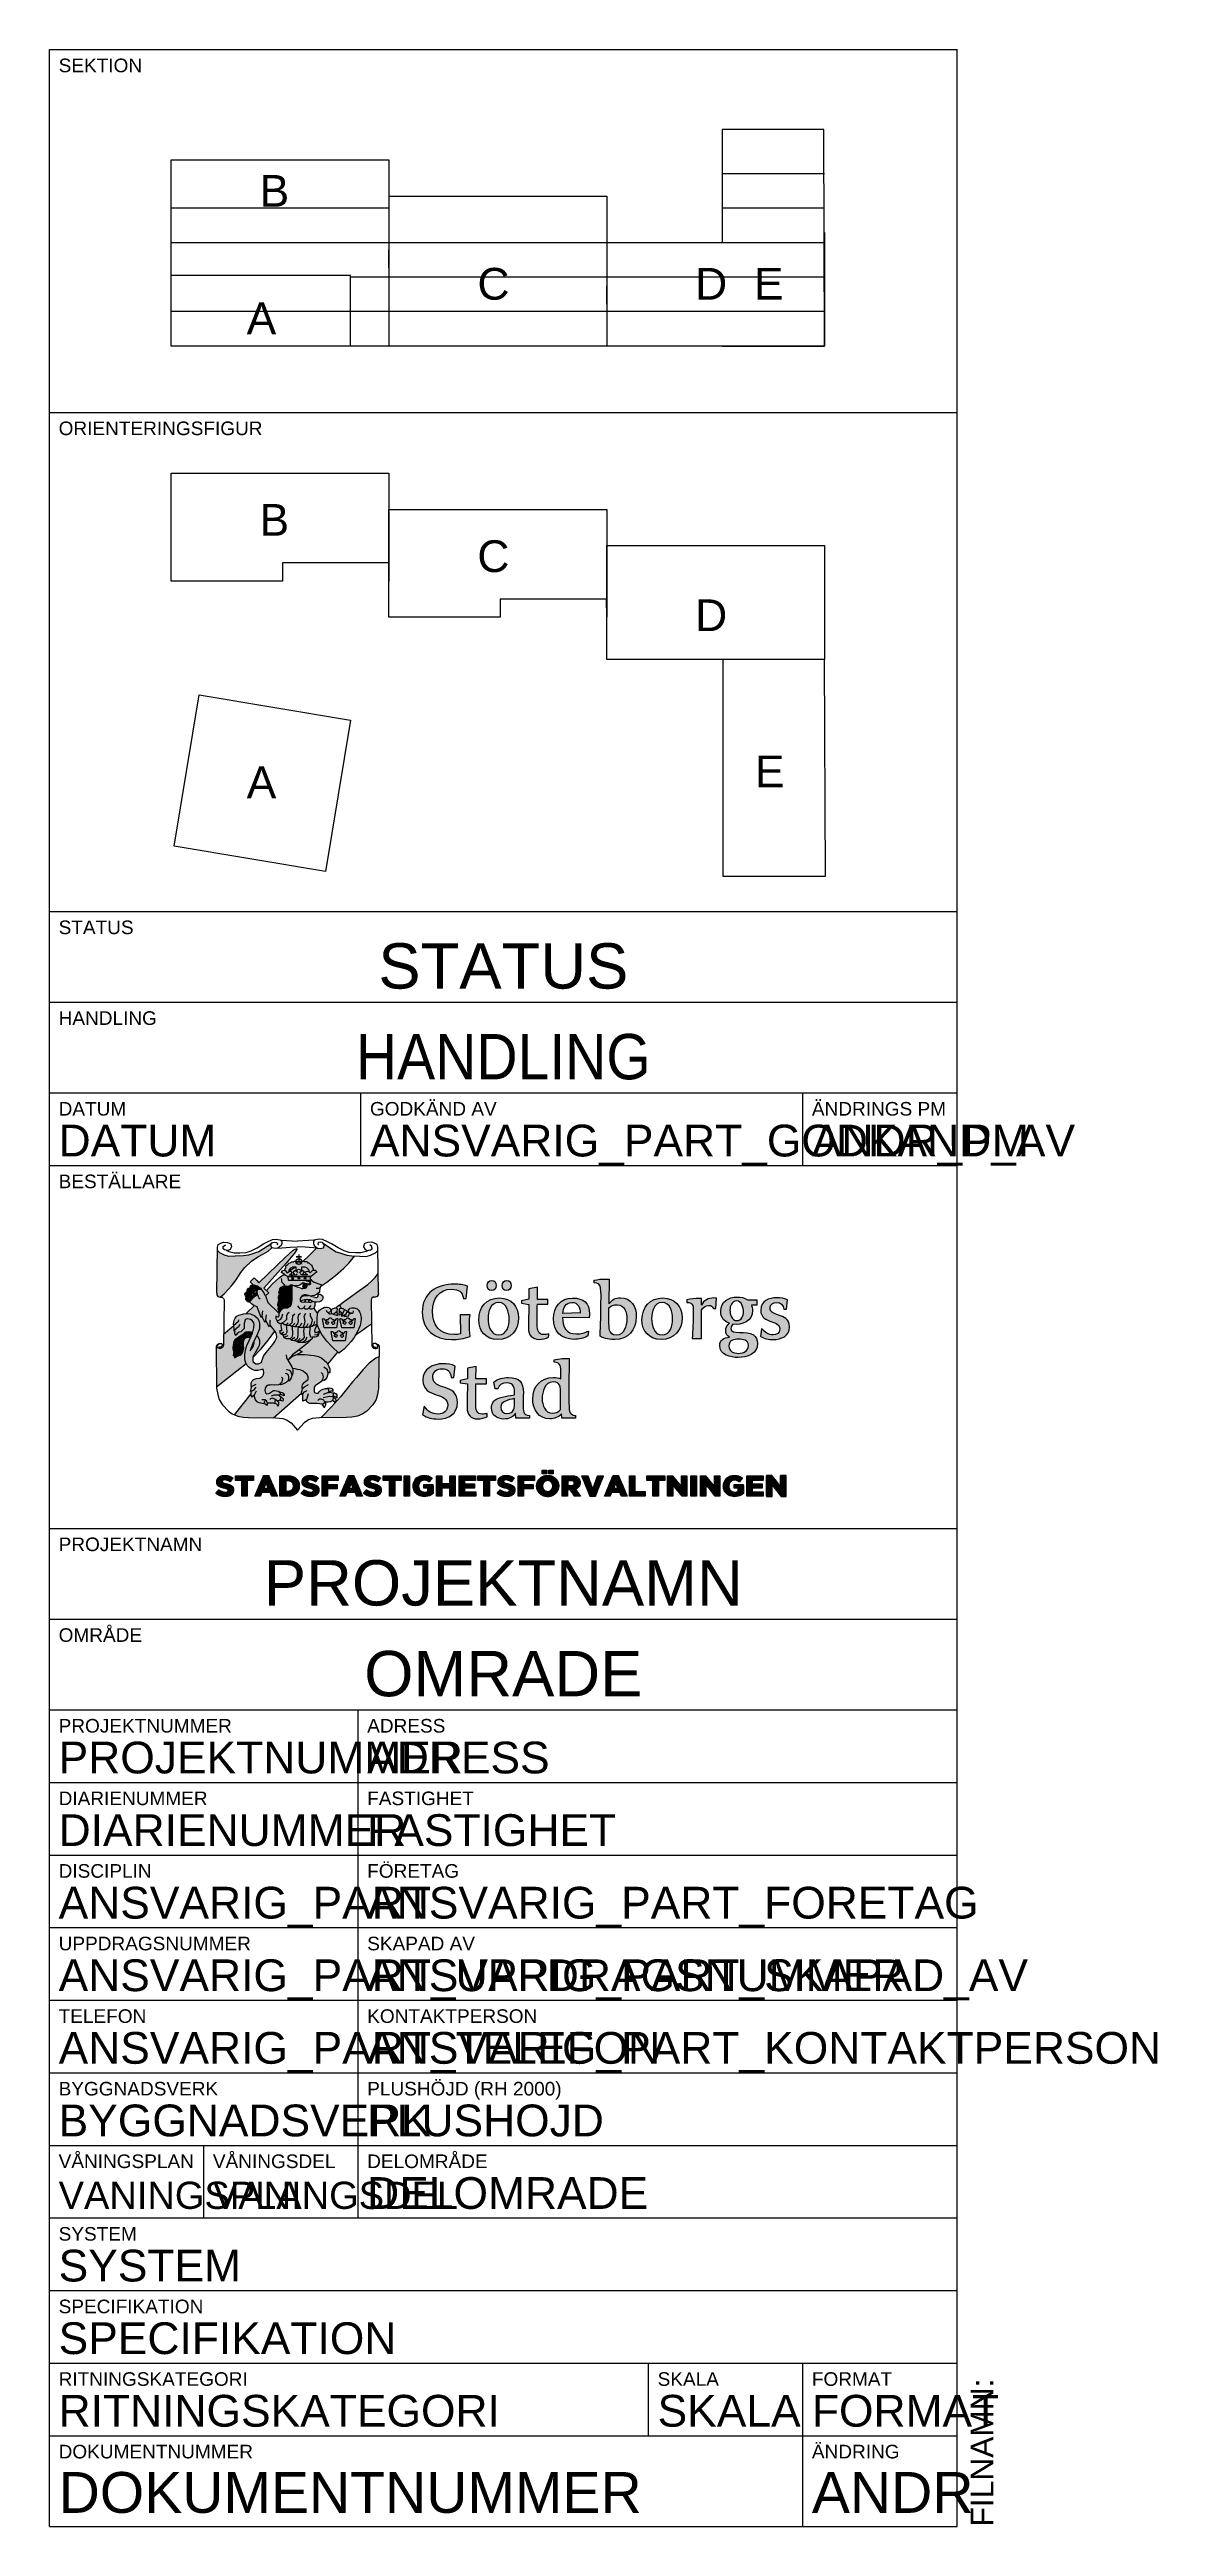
# Model space of a CAD drawing. Header units: millimetres. Extents: x 721 to 843, y 20 to 293.
import ezdxf
from ezdxf.enums import TextEntityAlignment as Align

# ---------------------------------------------------------------- set-up
doc = ezdxf.new("R2010")
doc.units = ezdxf.units.MM
for name, color, linetype in [('P-------F2-', 7, 'Continuous'), ('P-------W--', 7, 'Continuous'), ('P-------W1-', 7, 'Continuous'), ('P-------W3-', 8, 'Continuous'), ('P-------W30', 8, 'Continuous'), ('P-------W34', 8, 'Continuous')]:
    doc.layers.add(name, color=color, linetype=linetype)
for name, color, linetype, true_color in [('P-------W31', 7, 'Continuous', 0x0077bc), ('P-------W32', 7, 'Continuous', 0xffd032), ('P-------W33', 7, 'Continuous', 0xe73331)]:
    doc.layers.add(name, color=color, linetype=linetype, true_color=true_color)
doc.styles.add('Arial', font='arial.ttf')
doc.styles.get("Standard").update_dxf_attribs({"font": 'arial.ttf'})

msp = doc.modelspace()

# ---------------------------------------------------------------- texts
at = {"layer": 'P-------W--', "color": 4, "style": 'Arial'}
for s, p in [('SEKTION', (722, 290.5)), ('ORIENTERINGSFIGUR', (722, 250.5)), ('STATUS', (722, 195.5)), ('HANDLING', (722, 185.5)), ('DATUM', (722, 175.5)), ('GODKÄND AV', (756.3, 175.5)), ('ÄNDRINGS PM', (805, 175.5)), ('BESTÄLLARE', (722, 167.5)), ('PROJEKTNAMN', (722, 127.5)), ('OMRÅDE', (722, 117.5)), ('PROJEKTNUMMER', (722, 107.5)), ('ADRESS', (756, 107.5)), ('FASTIGHET', (756, 99.5)), ('DIARIENUMMER', (722, 99.5)), ('DISCIPLIN', (722, 91.5)), ('FÖRETAG', (756, 91.5)), ('UPPDRAGSNUMMER', (722, 83.5)), ('SKAPAD AV', (756, 83.5)), ('TELEFON', (722, 75.5)), ('KONTAKTPERSON', (756, 75.5)), ('BYGGNADSVERK', (722, 67.5)), ('PLUSHÖJD (RH 2000)', (756, 67.5)), ('VÅNINGSPLAN', (722, 59.5)), ('VÅNINGSDEL', (739, 59.5)), ('DELOMRÅDE', (756, 59.5)), ('SYSTEM', (722, 51.5)), ('SPECIFIKATION', (722, 43.5)), ('RITNINGSKATEGORI', (722, 35.5)), ('SKALA', (788, 35.5)), ('FORMAT', (805, 35.5)), ('DOKUMENTNUMMER', (722, 27.5)), ('ÄNDRING', (805, 27.5))]:
    msp.add_text(s, height=1.5, dxfattribs=at).set_placement(p)
at = {"layer": 'P-------W--', "color": 1, "style": 'Arial'}
msp.add_text('FILNAMN:', height=2.5, rotation=90, dxfattribs=at).set_placement((825, 20))
at = {"layer": 'P-------W1-', "color": 3}
for s, p in [('B', (744.15, 275.67)), ('C', (768.15, 265.43)), ('D', (792.14, 265.43)), ('E', (798.62, 265.43)), ('A', (742.72, 261.62))]:
    msp.add_text(s, height=3.5, dxfattribs=at).set_placement(p)
at = {"layer": 'P-------W1-', "color": 7, "style": 'Arial', "flags": 8}
for tag, text, p in [('STATUS', 'GRANSKNING', (771, 189.5)), ('PROJEKTNAMN', 'OMBYGGNAD AULA HUS A', (771, 121.5)), ('OMRADE', '409590', (771, 111.5))]:
    msp.add_attdef(tag, text=text, height=5, dxfattribs=at).set_placement(p, align=Align.CENTER)
at = {"layer": 'P-------W1-', "color": 7, "style": 'Arial', "width": 0.9, "flags": 8}
msp.add_attdef('HANDLING', text='BYGGHANDLING', height=5, dxfattribs=at).set_placement((771, 179.5), align=Align.CENTER)
at = {"layer": 'P-------W1-', "color": 3, "style": 'Arial', "flags": 8}
for tag, p, s, height in [('DATUM', (722, 171), '2023-01-01', 3.5), ('ANSVARIG_PART_GODKAND_AV', (756.3, 171), 'FNAMN ENAMN', 3.5), ('ANDR_PM', (805, 171), 'PM01', 3.5), ('PROJEKTNUMMER', (722, 103), '12345', 3.5), ('ADRESS', (756, 103), 'LILLHAGSPARKEN 12', 3.5), ('DIARIENUMMER', (722, 95), '', 3.5), ('FASTIGHET', (756, 95), 'SKOGOME 7:1', 3.5), ('ANSVARIG_PART', (722, 87), 'A', 3.5), ('ANSVARIG_PART_FORETAG', (756, 87), 'ARKITEKTBOLAGET AB', 3.5), ('ANSVARIG_PART_UPPDRAGSNUMMER', (722, 79), '2022095', 3.5), ('ANSVARIG_PART_SKAPAD_AV', (756, 79), 'FNAMN ENAMN', 3.5), ('ANSVARIG_PART_TELEFON', (722, 71), '031-123456', 3.5), ('ANSVARIG_PART_KONTAKTPERSON', (756, 71), 'FNAMN ENAMN', 3.5), ('BYGGNADSVERK', (722, 63), 'HUS A', 3.5), ('PLUSHOJD', (756, 63), '+37.80 (FG)', 3.5), ('VANINGSPLAN', (722, 55), 'PLAN 1', 3), ('VANINGSDEL', (739, 55), 'DEL 21', 3), ('DELOMRADE', (756, 55), 'ETAPP 2', 3.5), ('SYSTEM', (722, 47), '44-INVÄNDIGA YTSKIKT', 3.5), ('SPECIFIKATION', (722, 39), 'GOLV-MÖNSTERLÄGGNING', 3.5), ('RITNINGSKATEGORI', (722, 31), 'PLAN', 3.5), ('SKALA', (788, 31), '1:100', 3.5), ('FORMAT', (805, 31), 'A1', 3.5)]:
    msp.add_attdef(tag, p, s, height=height, dxfattribs=at)
at = {"layer": 'P-------W1-', "color": 7, "style": 'Arial'}
msp.add_attdef('DOKUMENTNUMMER', (722, 21.5), '409590-A-44-1-0121', height=4.5, dxfattribs=at)
at = {"layer": 'P-------W1-', "color": 7, "style": 'Arial', "flags": 8}
msp.add_attdef('ANDR', (805, 21.5), 'A', height=4.5, dxfattribs=at)

# ---------------------------------------------------------------- blocks, each defined once
blk = doc.blocks.new('BB_Orienteringsfigur')
at = {"layer": 'P-------W1-', "color": 3}
for points in [[(7.06, 43.11), (7.06, 55.01), (31.06, 55.01), (31.06, 43.11), (31.05, 45.11), (19.34, 45.11), (19.34, 43.11)], [(31.06, 39.11), (31.06, 51.01), (55.06, 51.01), (55.06, 39.11), (55.05, 41.11), (43.34, 41.11), (43.34, 39.11)], [(55.06, 34.48), (55.06, 47.01), (79.06, 47.01), (79.06, 34.48)], [(79.06, 34.48), (67.86, 34.48), (67.86, 10.59), (79.16, 10.59)], [(10.16, 30.57), (26.83, 27.78), (24.07, 11.11), (7.41, 13.89)]]:
    blk.add_lwpolyline(points, close=True, dxfattribs=at)
for s, p in [('B', (16.81, 48.1)), ('C', (40.81, 44.1)), ('D', (64.81, 37.59)), ('A', (15.39, 19.17)), ('E', (71.39, 20.38))]:
    blk.add_text(s, height=3.5, dxfattribs=at).set_placement(p)
blk = doc.blocks.new('STADSFAST_LOGO')
at = {"layer": 'P-------W30'}
h = blk.add_hatch(color=256, dxfattribs=at)
h.dxf.hatch_style = 1
h.paths.add_polyline_path([(747.86, 157.59), (747.69, 157.59), (747.63, 157.56), (747.68, 157.52), (747.87, 157.52), (747.92, 157.56)])
h.paths.add_polyline_path([(748.56, 157.6), (748.39, 157.6), (748.33, 157.57), (748.38, 157.53), (748.57, 157.53), (748.62, 157.57)])
h.paths.add_polyline_path([(749.24, 157.6), (749.07, 157.6), (749.01, 157.56), (749.06, 157.53), (749.25, 157.53), (749.3, 157.56)])
h = blk.add_hatch(color=256, dxfattribs=at)
h.dxf.hatch_style = 1
h.paths.add_polyline_path([(749.38, 156.83), (749.34, 157), (749.17, 157.04), (749.01, 156.91), (748.94, 156.81), (748.92, 156.7), (748.96, 156.57), (749.07, 156.46), (749.15, 156.47), (749.27, 156.52), (749.38, 156.69)])
at = {"layer": 'P-------W31'}
for points in [[(740.76, 159.98), (740.28, 160.12), (739.76, 160.38), (739.49, 160.64), (739.42, 155.93), (739.45, 155.74), (739.56, 155.58), (739.79, 155.5), (740.25, 155.85), (740.72, 156.36), (741.06, 156.75), (741.57, 157.39), (742.08, 158.2), (742.51, 158.76), (743.26, 159.46), (743.96, 159.93), (744.58, 160.27), (745.1, 160.55), (745.48, 160.94), (745.36, 161.27), (745.48, 161.39), (744.07, 160.5), (743.7, 160.38), (742.91, 160.13), (742.36, 160.04), (741.47, 160.01)], [(753.44, 158.69), (753.98, 159.25), (754.64, 160.03), (754.3, 160.04), (753.75, 160.13), (752.97, 160.38), (752.59, 160.5), (751.18, 161.39), (751.3, 161.27), (751.18, 160.94), (750.81, 160.86), (750.52, 160.9), (750.46, 160.91), (749.62, 160.08), (748.94, 159.46), (749.04, 159.46), (749.13, 159.37), (749.21, 159.41), (749.31, 159.41), (749.38, 159.38), (749.42, 159.3), (749.44, 159.27), (749.59, 159.27), (749.66, 159.21), (749.72, 159.14), (749.72, 159.08), (749.79, 159.09), (749.89, 159.01), (749.95, 158.86), (749.94, 158.83), (749.93, 158.75), (750.01, 158.72), (750.03, 158.66), (750.03, 158.54), (750.02, 158.48), (750.16, 158.48), (750.27, 158.45), (750.36, 158.41), (750.43, 158.27), (750.43, 158.22), (750.34, 158.2), (750.25, 158.15), (750.02, 157.93), (749.87, 157.8), (749.78, 157.75), (749.72, 157.56), (749.78, 157.45), (749.88, 157.31), (750.16, 157.13), (750.78, 156.94), (750.94, 156.87), (750.94, 156.82), (750.88, 156.71), (751.55, 157.14), (752.5, 157.87)], [(746.21, 155.52), (746.27, 155.68), (746.32, 155.83), (746.28, 155.98), (746.32, 156.18), (746.39, 156.41), (746.52, 156.6), (746.74, 156.69), (746.87, 156.74), (746.96, 156.75), (746.85, 156.87), (746.65, 157.11), (746.6, 157.24), (746.6, 157.41), (746.56, 157.54), (746.58, 157.63), (746.75, 157.62), (747.2, 157.52), (747.26, 157.48), (747.3, 157.58), (747.22, 157.77), (747.21, 157.78), (747.2, 157.78), (746.99, 157.89), (746.91, 157.97), (746.85, 158.04), (746.32, 157.66), (745.53, 156.92), (744.92, 156.21), (745.16, 155.98), (744.78, 155.65), (745.07, 154.89), (746.27, 153.72), (746.27, 153.98), (746.2, 154.18), (746.2, 154.29), (746.27, 154.44), (746.16, 154.6), (746.16, 154.72), (746.2, 154.83), (746.24, 155.03), (746.28, 155.18), (746.24, 155.33)], [(756.43, 155.19), (756.49, 155.35), (756.65, 155.5), (756.87, 155.5), (757.1, 155.58), (757.21, 155.74), (757.24, 155.93), (757.21, 158.08), (756.87, 157.67), (756.46, 157.27), (756.06, 156.89), (755.55, 156.51), (754.84, 156), (754.13, 155.5), (753.49, 155.04), (752.89, 154.57), (752.93, 154.57), (753.01, 154.54), (753.03, 154.49), (753.07, 154.44), (753.14, 154.27), (753.2, 154.27), (753.28, 154.25), (753.33, 154.25), (753.38, 154.22), (753.42, 154.19), (753.46, 154.13), (753.48, 154.1), (753.49, 154.05), (753.53, 154.09), (753.57, 154.08), (753.71, 154.02), (753.77, 153.91), (753.77, 153.85), (753.81, 153.87), (753.85, 153.87), (753.95, 153.83), (754.02, 153.76), (754.03, 153.64), (754.18, 153.68), (754.26, 153.71), (754.15, 153.73), (754.09, 153.76), (753.97, 153.87), (753.95, 153.95), (753.95, 154.06), (754, 154.18), (754.14, 154.27), (754.32, 154.32), (754.55, 154.33), (754.67, 154.29), (754.78, 154.24), (754.9, 154.19), (755.04, 154.06), (755.15, 153.89), (755.22, 153.74), (755.31, 153.4), (755.33, 153.25), (755.33, 153.03), (755.22, 152.38), (754.94, 151.72), (754.65, 151.2), (755.06, 151.56), (755.47, 151.86), (755.93, 152.19), (756.47, 152.55)], [(741.39, 148.82), (741.37, 148.86), (741.37, 149.02), (741.42, 149.15), (741.24, 149.04), (741.26, 149.3), (741.33, 149.55), (741.4, 149.64), (741.22, 149.58), (741.2, 149.88), (741.24, 150.21), (741.31, 150.6), (741.42, 150.77), (741.54, 150.86), (741.65, 150.97), (741.89, 151.1), (742.17, 151.3), (742.5, 151.59), (742.63, 151.65), (742.97, 151.68), (743.2, 151.64), (743.38, 151.58), (743.49, 151.95), (743.52, 152.1), (743.52, 152.27), (743.56, 152.42), (743.52, 152.66), (743.32, 152.92), (743.13, 153.03), (742.83, 153.11), (742.65, 153.05), (742.57, 153), (742.52, 152.87), (742.48, 152.7), (742.46, 152.59), (742.46, 152.23), (742.43, 152.05), (742.33, 151.92), (742.07, 151.68), (741.91, 151.62), (741.68, 151.48), (741.61, 151.36), (741.55, 151.27), (741.5, 151.31), (741.41, 151.48), (741.4, 151.66), (741.44, 151.74), (741.35, 151.75), (741.33, 152.07), (741.29, 152.35), (740.18, 151.41), (740.16, 150.21), (740.13, 150.12), (740.04, 149.95), (739.95, 149.87), (739.82, 149.82), (739.69, 149.82), (739.53, 149.87), (739.48, 150.02), (739.5, 150.17), (739.57, 150.29), (739.74, 150.4), (739.49, 150.29), (739.35, 150.09), (739.4, 145.59), (742.67, 148.17), (742.63, 148.24), (742.56, 148.48), (742.52, 148.74), (742.53, 149.21), (742.62, 149.8), (742.73, 150.17), (743.13, 151.03), (742.95, 151.08), (742.83, 151.08), (742.66, 151.05), (742.54, 150.96), (742.44, 150.82), (742.37, 150.51), (742.37, 150.13), (742.41, 149.88), (742.35, 149.58), (742.22, 149.29), (742.11, 149.18), (742, 149.1), (741.52, 148.92)], [(745.83, 151.74), (745.65, 151.99), (745.47, 152.23), (745.3, 152.41), (745.23, 152.23), (745.12, 152.38), (744.82, 152.92), (744.78, 152.88), (744.76, 152.75), (744.64, 152.88), (744.56, 153.03), (744.48, 153.25), (744.43, 153.44), (744.3, 153.24), (744.28, 153.35), (744.23, 153.44), (743.87, 154.42), (743.71, 154.48), (743.56, 154.54), (742.65, 153.68), (742.82, 153.7), (743.13, 153.66), (743.61, 153.44), (743.93, 153.18), (744.06, 152.91), (744.12, 152.59), (744.12, 151.99), (743.85, 151.24), (744.02, 151.01), (744.1, 150.82), (744.12, 150.72), (744.12, 150.38), (744.08, 150.16), (743.98, 149.94), (743.52, 149.1), (743.41, 148.9), (743.4, 148.84), (744.33, 149.81), (745.13, 150.78)], [(750.62, 148.94), (751, 148.76), (751.57, 148.3), (751.66, 148.11), (752.76, 149.44), (752.12, 150.04), (751.57, 150.65), (751.02, 151.37), (750.86, 151.63), (750.79, 151.63), (750.69, 151.57), (750.63, 151.37), (750.53, 151.2), (750.37, 151.11), (750.23, 151.07), (749.99, 151.07), (749.93, 150.94), (749.43, 150.43), (748.49, 149.68), (748.43, 149.64), (748.56, 149.66), (748.69, 149.59), (748.82, 149.48), (748.3, 149.18), (749.08, 149.16), (750.17, 149.05)], [(748.78, 144.91), (748.78, 144.95), (748.84, 145.23), (748.89, 145.38), (748.95, 145.49), (748.93, 145.47), (748.9, 145.45), (748.82, 145.45), (748.82, 145.67), (748.89, 145.82), (748.93, 145.93), (749.06, 146.1), (749.26, 146.27), (749.45, 146.38), (749.51, 146.44), (749.49, 146.7), (749.37, 146.95), (749.21, 147.13), (748.93, 147.33), (748.61, 147.47), (748.32, 147.52), (748.08, 147.58), (747.78, 147.61), (747.81, 147.47), (747.8, 147.15), (747.74, 146.89), (747.69, 146.96), (747.69, 146.84), (747.61, 146.61), (747.5, 146.43), (747.35, 146.24), (747.32, 146.39), (747.24, 146.26), (747.06, 146.07), (746.77, 145.95), (746.43, 145.82), (746.39, 145.91), (746.24, 145.82), (745.83, 145.78), (745.5, 145.81), (745.31, 145.8), (745.09, 145.78), (745.02, 145.76), (744.87, 145.65), (744.77, 145.47), (744.72, 145.22), (744.75, 145.05), (744.82, 144.9), (744.93, 144.85), (745.16, 144.86), (745.23, 144.9), (745.66, 145.21), (745.81, 145.22), (746.01, 145.18), (746.23, 145.12), (746.31, 145.03), (746.48, 145.03), (746.62, 144.97), (746.66, 144.94), (746.74, 144.9), (746.85, 144.74), (746.85, 144.62), (746.55, 144.71), (746.35, 144.71), (746.27, 144.68), (746.34, 144.6), (746.57, 144.48), (746.68, 144.37), (746.74, 144.27), (746.76, 144.16), (746.7, 144.03), (746.5, 144.1), (746.39, 144.1), (746.36, 144.14), (746.2, 144.08), (746.13, 144.03), (746.22, 143.94), (746.22, 143.74), (746.18, 143.49), (746.13, 143.59), (746.07, 143.62), (746.03, 143.71), (745.7, 143.8), (745.1, 143.79), (744.99, 143.84), (744.99, 143.55), (744.75, 143.68), (744.61, 143.73), (744.1, 143.85), (743.86, 143.96), (743.69, 144.16), (743.64, 144.27), (743.6, 144.49), (743.6, 144.71), (743.29, 144.48), (743.23, 144.77), (743.23, 144.82), (741.39, 142.52), (741.73, 142.38), (742.34, 142.27), (742.93, 142.22), (745.66, 142.19)], [(750.89, 142.19), (753.73, 142.22), (754.32, 142.27), (754.93, 142.38), (755.52, 142.62), (755.96, 142.93), (756.62, 143.64), (756.98, 144.22), (757.13, 144.77), (757.26, 145.46), (757.3, 148.93), (756.94, 148.78), (756.22, 148.21), (755.52, 147.47), (754.82, 146.65), (754.37, 146.14), (753.06, 144.51), (752.05, 143.41)]]:
    blk.add_hatch(color=256, dxfattribs=at).paths.add_polyline_path(points)
h = blk.add_hatch(color=256, dxfattribs=at)
h.dxf.hatch_style = 1
h.paths.add_polyline_path([(748.15, 158.84), (748.11, 158.84), (747.41, 158.38), (747.4, 158.33), (747.52, 158.33), (747.64, 158.33), (747.7, 158.26), (747.68, 158.12), (747.45, 157.96), (747.59, 157.93), (747.76, 157.93), (747.94, 157.96), (748.01, 157.96), (747.94, 158.02), (747.8, 158.21), (747.87, 158.3), (748.01, 158.4), (748.15, 158.4)])
h.paths.add_polyline_path([(749.46, 158.61), (749.32, 158.75), (749.13, 158.84), (748.79, 158.84), (748.79, 158.4), (748.93, 158.4), (749.09, 158.24), (748.85, 157.96), (749.35, 157.95), (749.43, 157.98), (749.32, 158.02), (749.2, 158.14), (749.18, 158.24), (749.25, 158.3), (749.44, 158.33), (749.58, 158.33), (749.56, 158.52)])
h.paths.add_polyline_path([(755.31, 153.4), (755.22, 153.74), (755.15, 153.89), (755.04, 154.06), (754.9, 154.19), (754.78, 154.24), (754.67, 154.29), (754.55, 154.33), (754.32, 154.32), (754.14, 154.27), (754, 154.18), (753.95, 154.06), (753.95, 153.95), (753.97, 153.87), (754.09, 153.76), (754.15, 153.73), (754.26, 153.71), (754.18, 153.68), (754.03, 153.64), (753.97, 153.43), (753.73, 153.39), (753.46, 153.4), (753.44, 153.48), (753.32, 153.45), (753.15, 153.42), (753.31, 153.72), (753.2, 153.72), (753.13, 153.67), (753.08, 153.64), (752.87, 153.51), (752.93, 153.97), (752.93, 154.17), (753.14, 154.27), (753.07, 154.44), (753.03, 154.49), (753.01, 154.54), (752.93, 154.57), (752.84, 154.57), (752.81, 154.55), (752.7, 154.46), (752.61, 154.32), (752.56, 154.3), (752.74, 154.16), (752.7, 153.95), (752.73, 153.48), (752.25, 153.62), (752.09, 153.7), (751.96, 153.64), (751.92, 153.63), (751.8, 153.69), (751.73, 153.73), (751.7, 153.77), (751.84, 153.83), (751.87, 153.85), (751.92, 153.87), (751.98, 154.01), (751.98, 154.09), (751.95, 154.19), (751.89, 154.26), (751.85, 154.29), (751.78, 154.34), (751.59, 154.38), (751.49, 154.4), (751.41, 154.36), (751.3, 154.37), (751.12, 154.29), (750.91, 154.17), (750.73, 154.04), (750.59, 153.85), (750.54, 153.74), (750.48, 153.08), (750.49, 152.43), (750.73, 151.85), (751.02, 151.37), (751.57, 150.65), (752.12, 150.04), (752.88, 149.32), (753.45, 149.77), (753.82, 150.16), (754.22, 150.59), (754.56, 151.05), (754.94, 151.72), (755.22, 152.38), (755.33, 153.03), (755.33, 153.25)])
h.paths.add_polyline_path([(751.13, 153.14), (751.22, 153.11), (751.31, 153.06), (751.31, 153.04), (751.34, 153), (751.33, 152.95), (751.37, 152.95), (751.36, 152.93), (751.46, 152.88), (751.48, 152.86), (751.47, 152.78), (751.41, 152.67), (751.41, 152.62), (751.47, 152.59), (751.54, 152.54), (751.57, 152.5), (751.59, 152.5), (751.7, 152.55), (751.74, 152.62), (751.78, 152.67), (751.78, 152.69), (751.73, 152.72), (751.66, 152.72), (751.62, 152.74), (751.57, 152.79), (751.52, 152.93), (751.52, 152.98), (751.57, 153.02), (751.73, 153.02), (751.75, 153.09), (751.82, 153.15), (751.85, 153.2), (751.93, 153.23), (751.98, 153.2), (752.01, 153.2), (752.12, 153.09), (752.14, 153.02), (752.31, 153.02), (752.33, 152.97), (752.33, 152.86), (752.3, 152.83), (752.29, 152.79), (752.21, 152.72), (752.12, 152.72), (752.07, 152.69), (752.07, 152.67), (752.13, 152.59), (752.19, 152.52), (752.24, 152.5), (752.33, 152.53), (752.44, 152.62), (752.45, 152.67), (752.4, 152.74), (752.4, 152.86), (752.45, 152.91), (752.49, 152.93), (752.54, 152.99), (752.54, 153.05), (752.58, 153.09), (752.63, 153.11), (752.68, 153.12), (752.72, 153.14), (752.77, 153.11), (752.69, 152.57), (752.61, 152.11), (751.27, 152.11), (751.09, 153.09), (751.09, 153.11), (751.11, 153.11)], flags=16)
h.paths.add_polyline_path([(752.04, 151.69), (752.06, 151.69), (752.09, 151.72), (752.17, 151.69), (752.27, 151.65), (752.27, 151.62), (752.29, 151.58), (752.29, 151.53), (752.32, 151.53), (752.31, 151.51), (752.41, 151.46), (752.43, 151.44), (752.43, 151.36), (752.36, 151.25), (752.36, 151.2), (752.42, 151.18), (752.5, 151.12), (752.53, 151.08), (752.55, 151.08), (752.66, 151.13), (752.69, 151.2), (752.73, 151.25), (752.74, 151.27), (752.68, 151.3), (752.61, 151.3), (752.57, 151.32), (752.52, 151.37), (752.48, 151.51), (752.48, 151.56), (752.52, 151.6), (752.69, 151.6), (752.71, 151.67), (752.77, 151.73), (752.8, 151.78), (752.88, 151.81), (752.94, 151.78), (752.96, 151.78), (753.08, 151.67), (753.1, 151.6), (753.26, 151.6), (753.29, 151.55), (753.28, 151.44), (753.25, 151.41), (753.24, 151.37), (753.17, 151.3), (753.07, 151.3), (753.03, 151.27), (753.03, 151.25), (753.08, 151.18), (753.14, 151.1), (753.19, 151.08), (753.28, 151.11), (753.4, 151.2), (753.4, 151.25), (753.35, 151.32), (753.35, 151.44), (753.4, 151.49), (753.44, 151.51), (753.5, 151.57), (753.49, 151.63), (753.54, 151.67), (753.59, 151.69), (753.63, 151.7), (753.68, 151.72), (753.72, 151.69), (753.65, 151.15), (753.56, 150.69), (752.22, 150.69), (752.04, 151.67)], flags=16)
h.paths.add_polyline_path([(753, 153.11), (753.02, 153.11), (753.05, 153.14), (753.13, 153.11), (753.23, 153.06), (753.23, 153.04), (753.26, 153), (753.25, 152.95), (753.28, 152.95), (753.28, 152.93), (753.38, 152.88), (753.39, 152.86), (753.39, 152.78), (753.32, 152.67), (753.32, 152.62), (753.39, 152.59), (753.46, 152.54), (753.49, 152.5), (753.51, 152.5), (753.62, 152.55), (753.66, 152.62), (753.69, 152.67), (753.7, 152.69), (753.64, 152.72), (753.58, 152.72), (753.53, 152.74), (753.49, 152.79), (753.44, 152.93), (753.44, 152.98), (753.49, 153.02), (753.65, 153.02), (753.67, 153.09), (753.73, 153.15), (753.77, 153.2), (753.84, 153.23), (753.9, 153.2), (753.92, 153.2), (754.04, 153.09), (754.06, 153.02), (754.22, 153.02), (754.25, 152.97), (754.24, 152.86), (754.22, 152.83), (754.2, 152.79), (754.13, 152.72), (754.03, 152.72), (753.99, 152.69), (753.99, 152.67), (754.05, 152.59), (754.11, 152.52), (754.16, 152.5), (754.24, 152.53), (754.36, 152.62), (754.37, 152.67), (754.32, 152.74), (754.31, 152.86), (754.37, 152.91), (754.41, 152.93), (754.46, 152.99), (754.45, 153.05), (754.5, 153.09), (754.55, 153.11), (754.6, 153.12), (754.64, 153.14), (754.69, 153.11), (754.61, 152.57), (754.53, 152.11), (753.19, 152.11), (753, 153.09)], flags=16)
h = blk.add_hatch(color=256, dxfattribs=at)
h.dxf.hatch_style = 1
h.paths.add_polyline_path([(743.56, 150.46), (743.54, 150.67), (743.41, 150.38), (743.24, 150.01), (743.13, 149.73), (743.12, 149.58), (743.43, 150.06)])
at = {"layer": 'P-------W32'}
h = blk.add_hatch(color=256, dxfattribs=at)
h.dxf.hatch_style = 1
h.paths.add_polyline_path([(747.08, 159.24), (747.99, 160.35), (748.23, 160.74), (748.24, 160.82), (748.16, 160.82), (748.07, 160.79), (747.84, 160.66), (746.95, 159.88), (746.1, 159.06), (744.06, 157.08), (743.84, 157.34), (743.56, 157.61), (743.12, 157.17), (743.35, 156.93), (743.39, 156.86), (743.57, 156.83), (743.78, 156.73), (743.9, 156.69), (744.06, 156.61), (744.32, 156.39), (744.55, 156.11), (744.78, 155.65), (745.16, 155.98), (744.62, 156.49)])
h = blk.add_hatch(color=256, dxfattribs=at)
h.dxf.hatch_style = 1
h.paths.add_polyline_path([(749.78, 157.75), (747.43, 157.76), (747.22, 157.77), (747.3, 157.58), (747.26, 157.48), (747.32, 157.36), (749.84, 157.36), (749.72, 157.56)])
h.paths.add_polyline_path([(747.92, 157.56), (747.87, 157.52), (747.68, 157.52), (747.63, 157.56), (747.69, 157.59), (747.86, 157.59)], flags=16)
h.paths.add_polyline_path([(748.39, 157.6), (748.56, 157.6), (748.62, 157.57), (748.57, 157.53), (748.38, 157.53), (748.33, 157.57)], flags=16)
h.paths.add_polyline_path([(749.07, 157.6), (749.24, 157.6), (749.3, 157.56), (749.25, 157.53), (749.06, 157.53), (749.01, 157.56)], flags=16)
h.paths.add_polyline_path([(750.02, 157.92), (750.26, 158.15), (750.35, 158.19), (750.43, 158.21), (750.43, 158.26), (750.36, 158.4), (750.28, 158.45), (750.17, 158.47), (750.03, 158.47), (749.74, 158.16), (749.58, 158.33), (749.45, 158.33), (749.26, 158.3), (749.19, 158.23), (749.21, 158.14), (749.33, 158.02), (749.44, 157.97), (749.35, 157.95), (748.86, 157.95), (749.09, 158.23), (748.93, 158.39), (748.79, 158.39), (748.73, 158.36), (748.63, 158.49), (748.56, 158.54), (748.42, 158.55), (748.38, 158.53), (748.3, 158.46), (748.25, 158.32), (748.16, 158.39), (748.02, 158.39), (747.87, 158.3), (747.81, 158.21), (747.94, 158.02), (748.02, 157.95), (747.95, 157.95), (747.76, 157.93), (747.59, 157.93), (747.45, 157.95), (747.69, 158.11), (747.71, 158.25), (747.64, 158.32), (747.53, 158.33), (747.41, 158.33), (747.19, 158.16), (746.99, 158.44), (746.92, 158.47), (746.72, 158.44), (746.7, 158.4), (746.66, 158.38), (746.61, 158.35), (746.54, 158.17), (746.64, 158.17), (746.86, 158.03), (746.92, 157.96), (746.99, 157.89), (747.21, 157.78), (747.22, 157.77), (747.43, 157.76), (749.79, 157.75), (749.88, 157.8)])
edge = h.paths.add_edge_path()
edge.add_ellipse((748.48, 159.4), major_axis=(0.23, -0.23), ratio=1, start_angle=223.4389, end_angle=410.2022, ccw=False)
edge.add_line((748.16, 159.41), (748.13, 159.41))
edge.add_line((748.13, 159.41), (748.08, 159.46))
edge.add_line((748.08, 159.46), (747.99, 159.46))
edge.add_line((747.99, 159.46), (747.91, 159.42))
edge.add_line((747.91, 159.42), (747.87, 159.38))
edge.add_line((747.87, 159.38), (747.86, 159.33))
edge.add_line((747.86, 159.33), (747.76, 159.38))
edge.add_line((747.76, 159.38), (747.65, 159.38))
edge.add_line((747.65, 159.38), (747.63, 159.35))
edge.add_line((747.63, 159.35), (747.56, 159.3))
edge.add_line((747.56, 159.3), (747.54, 159.25))
edge.add_line((747.54, 159.25), (747.37, 159.24))
edge.add_line((747.37, 159.24), (747.31, 159.18))
edge.add_line((747.31, 159.18), (747.29, 159.14))
edge.add_line((747.29, 159.14), (747.28, 159.03))
edge.add_line((747.28, 159.03), (747.17, 159.03))
edge.add_line((747.17, 159.03), (747.07, 158.95))
edge.add_line((747.07, 158.95), (747.06, 158.9))
edge.add_line((747.06, 158.9), (747.05, 158.8))
edge.add_line((747.05, 158.8), (747.07, 158.73))
edge.add_line((747.07, 158.73), (747.04, 158.71))
edge.add_line((747.04, 158.71), (746.95, 158.64))
edge.add_line((746.95, 158.64), (746.95, 158.62))
edge.add_line((746.95, 158.62), (746.94, 158.57))
edge.add_line((746.94, 158.57), (746.99, 158.44))
edge.add_line((746.99, 158.44), (747.19, 158.16))
edge.add_line((747.19, 158.16), (747.41, 158.33))
edge.add_line((747.41, 158.33), (747.43, 158.47))
edge.add_line((747.43, 158.47), (747.62, 158.72))
edge.add_line((747.62, 158.72), (747.71, 158.77))
edge.add_line((747.71, 158.77), (747.83, 158.83))
edge.add_line((747.83, 158.83), (748.16, 158.84))
edge.add_line((748.16, 158.84), (748.16, 158.39))
edge.add_line((748.16, 158.39), (748.25, 158.32))
edge.add_line((748.25, 158.32), (748.3, 158.46))
edge.add_line((748.3, 158.46), (748.38, 158.53))
edge.add_line((748.38, 158.53), (748.42, 158.55))
edge.add_line((748.42, 158.55), (748.56, 158.54))
edge.add_line((748.56, 158.54), (748.63, 158.49))
edge.add_line((748.63, 158.49), (748.73, 158.36))
edge.add_line((748.73, 158.36), (748.79, 158.39))
edge.add_line((748.79, 158.39), (748.79, 158.83))
edge.add_line((748.79, 158.83), (749.14, 158.83))
edge.add_line((749.14, 158.83), (749.33, 158.75))
edge.add_line((749.33, 158.75), (749.47, 158.61))
edge.add_line((749.47, 158.61), (749.56, 158.51))
edge.add_line((749.56, 158.51), (749.58, 158.33))
edge.add_line((749.58, 158.33), (749.74, 158.16))
edge.add_line((749.74, 158.16), (750.03, 158.47))
edge.add_line((750.03, 158.47), (750.04, 158.53))
edge.add_line((750.04, 158.53), (750.04, 158.65))
edge.add_line((750.04, 158.65), (750.01, 158.71))
edge.add_line((750.01, 158.71), (749.93, 158.74))
edge.add_line((749.93, 158.74), (749.95, 158.83))
edge.add_line((749.95, 158.83), (749.96, 158.85))
edge.add_line((749.96, 158.85), (749.9, 159.01))
edge.add_line((749.9, 159.01), (749.8, 159.08))
edge.add_line((749.8, 159.08), (749.73, 159.07))
edge.add_line((749.73, 159.07), (749.73, 159.13))
edge.add_line((749.73, 159.13), (749.67, 159.2))
edge.add_line((749.67, 159.2), (749.6, 159.27))
edge.add_line((749.6, 159.27), (749.45, 159.27))
edge.add_line((749.45, 159.27), (749.43, 159.29))
edge.add_line((749.43, 159.29), (749.39, 159.37))
edge.add_line((749.39, 159.37), (749.31, 159.41))
edge.add_line((749.31, 159.41), (749.22, 159.41))
edge.add_line((749.22, 159.41), (749.13, 159.36))
edge.add_line((749.13, 159.36), (749.05, 159.46))
edge.add_line((749.05, 159.46), (748.89, 159.46))
edge.add_line((748.89, 159.46), (748.85, 159.43))
edge.add_line((748.85, 159.43), (748.8, 159.43))
edge = h.paths.add_edge_path(flags=17)
edge.add_ellipse((748.48, 159.4), major_axis=(0.218, 0.218), ratio=1, start_angle=136.6666, end_angle=313.4029)
edge.add_line((748.79, 159.39), (748.17, 159.39))
edge = h.paths.add_edge_path()
edge.add_ellipse((748.48, 159.4), major_axis=(0.218, 0.218), ratio=1, start_angle=313.4029, end_angle=403.541)
edge.add_line((748.49, 159.71), (748.49, 159.4))
edge.add_line((748.49, 159.4), (748.79, 159.4))
edge = h.paths.add_edge_path()
edge.add_ellipse((748.48, 159.4), major_axis=(0.218, 0.218), ratio=1, start_angle=45.0595, end_angle=136.6666)
edge.add_line((748.17, 159.4), (748.48, 159.4))
edge.add_line((748.48, 159.4), (748.48, 159.71))
h = blk.add_hatch(color=256, dxfattribs=at)
h.dxf.hatch_style = 1
h.paths.add_polyline_path([(747.06, 152.42), (746.9, 152.46), (746.64, 152.66), (746.52, 152.63), (746.48, 152.34), (746.54, 151.91), (746.54, 151.78), (746.45, 151.78), (746.37, 151.84), (746.38, 151.55), (746.61, 151.42), (746.8, 151.35), (747, 151.35), (747.13, 151.62), (747.1, 152.1)], flags=17)
h.paths.add_polyline_path([(747.76, 152.29), (747.63, 152.3), (747.52, 152.4), (747.13, 152.4), (747.06, 152.42), (747.1, 152.1), (747.13, 151.62), (747, 151.35), (746.8, 151.35), (746.61, 151.42), (746.74, 151.25), (746.83, 151.06), (747.09, 150.95), (747.46, 150.93), (747.72, 151.08), (747.79, 151.38)], flags=17)
h.paths.add_polyline_path([(748.41, 152.22), (748.21, 152.27), (747.98, 152.26), (747.76, 152.29), (747.79, 151.38), (747.72, 151.08), (747.46, 150.93), (747.65, 150.76), (747.94, 150.73), (748.27, 150.9), (748.37, 151.28), (748.35, 151.84)], flags=17)
h.paths.add_polyline_path([(749.06, 152.2), (748.79, 152.14), (748.5, 152.2), (748.41, 152.22), (748.35, 151.84), (748.37, 151.28), (748.27, 150.9), (747.94, 150.73), (748.07, 150.7), (748.4, 150.53), (748.83, 150.77), (749.06, 151.06), (749, 151.75)], flags=17)
h.paths.add_polyline_path([(749.68, 152.06), (749.75, 152.26), (749.45, 152.17), (749.06, 152.2), (749, 151.75), (749.06, 151.06), (748.83, 150.77), (748.4, 150.53), (749.16, 150.53), (749.51, 150.63), (749.89, 150.9), (749.93, 150.94), (749.99, 151.07), (749.75, 151.11), (749.65, 151.45)])
h.paths.add_polyline_path([(750.24, 151.97), (750.4, 152.3), (750.43, 152.51), (749.91, 152.3), (749.75, 152.26), (749.68, 152.06), (749.65, 151.45), (749.75, 151.11), (749.99, 151.07), (750.23, 151.07), (750.37, 151.11), (750.53, 151.2), (750.63, 151.37), (750.69, 151.57), (750.79, 151.63), (750.86, 151.63), (750.78, 151.77), (750.56, 151.67), (750.34, 151.61), (750.2, 151.71)])
h.paths.add_polyline_path([(750.73, 151.85), (750.49, 152.43), (750.49, 152.53), (750.43, 152.51), (750.4, 152.3), (750.24, 151.97), (750.2, 151.71), (750.34, 151.61), (750.56, 151.67), (750.78, 151.77)])
h.paths.add_polyline_path([(744.78, 155.65), (744.55, 156.11), (744.35, 156.36), (743.99, 156.34), (743.88, 156.19), (743.92, 155.78), (743.57, 155.56), (743.04, 154.98), (743.24, 154.76), (743.56, 154.54), (743.71, 154.48), (743.87, 154.42), (744.23, 153.44), (744.28, 153.35), (744.3, 153.24), (744.43, 153.44), (744.48, 153.25), (744.56, 153.03), (744.64, 152.88), (744.76, 152.75), (744.78, 152.88), (744.82, 152.92), (745.12, 152.38), (745.23, 152.23), (745.3, 152.41), (745.47, 152.23), (745.65, 151.99), (745.86, 151.69), (745.97, 151.51), (746.04, 151.16), (746.03, 151.04), (745.82, 150.61), (745.6, 150.28), (744.86, 149.39), (744.56, 148.98), (744.45, 148.67), (744.39, 148.5), (744.38, 148.31), (744.04, 148.15), (743.73, 148.15), (743.58, 148.24), (743.45, 148.37), (743.39, 148.48), (743.39, 148.79), (743.41, 148.9), (743.52, 149.1), (743.98, 149.94), (744.08, 150.16), (744.12, 150.38), (744.12, 150.72), (744.1, 150.82), (744.02, 151.01), (743.84, 151.24), (743.69, 150.99), (743.54, 150.67), (743.56, 150.46), (743.43, 150.06), (743.12, 149.58), (743.13, 149.73), (743.24, 150.01), (743.41, 150.38), (743.69, 150.99), (743.85, 151.25), (744.12, 151.99), (744.12, 152.59), (744.06, 152.91), (743.93, 153.18), (743.61, 153.44), (743.13, 153.66), (742.82, 153.7), (742.39, 153.65), (741.85, 153.5), (741.67, 153.42), (741.61, 153.37), (741.45, 153.17), (741.34, 152.96), (741.26, 152.51), (741.33, 152.07), (741.35, 151.75), (741.44, 151.74), (741.4, 151.66), (741.41, 151.48), (741.5, 151.31), (741.55, 151.27), (741.61, 151.36), (741.68, 151.48), (741.91, 151.62), (742.07, 151.68), (742.33, 151.92), (742.43, 152.05), (742.46, 152.23), (742.46, 152.59), (742.48, 152.7), (742.52, 152.87), (742.57, 153), (742.65, 153.05), (742.83, 153.11), (743.13, 153.03), (743.32, 152.92), (743.52, 152.66), (743.56, 152.42), (743.52, 152.27), (743.52, 152.1), (743.49, 151.95), (743.35, 151.51), (743.24, 151.28), (742.73, 150.17), (742.62, 149.8), (742.53, 149.21), (742.52, 148.74), (742.56, 148.48), (742.63, 148.24), (742.79, 147.94), (743.01, 147.72), (743.34, 147.5), (743.62, 147.42), (743.95, 147.42), (744.29, 147.47), (744.51, 147.56), (744.57, 147.45), (744.62, 147.15), (744.55, 146.89), (744.51, 146.82), (744.4, 146.7), (744.16, 146.57), (743.79, 146.51), (743.58, 146.46), (743.43, 146.36), (743.32, 146.27), (743.23, 146.05), (743.2, 145.63), (743.27, 145.64), (743.21, 145.4), (743.16, 145.11), (743.23, 145.12), (743.27, 145.14), (743.23, 145.06), (743.23, 144.77), (743.29, 144.48), (743.6, 144.71), (743.6, 144.49), (743.64, 144.27), (743.69, 144.16), (743.86, 143.96), (744.1, 143.85), (744.61, 143.73), (744.63, 143.72), (744.68, 143.92), (744.81, 144.12), (744.95, 144.01), (744.99, 143.84), (745.1, 143.79), (745.7, 143.8), (745.81, 143.77), (745.9, 144.18), (746.13, 144.03), (746.2, 144.08), (746.36, 144.14), (746.47, 144.27), (746.5, 144.31), (746.53, 144.5), (746.34, 144.6), (746.27, 144.68), (746.35, 144.71), (746.55, 144.71), (746.43, 144.83), (746.43, 145.03), (746.31, 145.03), (746.23, 145.12), (746.01, 145.18), (745.81, 145.22), (745.66, 145.21), (745.23, 144.9), (745.16, 144.86), (744.93, 144.85), (744.82, 144.9), (744.75, 145.05), (744.72, 145.22), (744.77, 145.47), (744.87, 145.65), (745.02, 145.76), (745.09, 145.78), (745.31, 145.8), (745.5, 145.81), (745.83, 145.78), (746.24, 145.82), (746.39, 145.91), (746.43, 145.82), (746.77, 145.95), (747.06, 146.07), (747.24, 146.26), (747.32, 146.39), (747.35, 146.24), (747.5, 146.43), (747.61, 146.61), (747.69, 146.84), (747.69, 146.96), (747.74, 146.89), (747.8, 147.15), (747.81, 147.47), (747.78, 147.61), (747.71, 147.82), (747.24, 148.56), (747.76, 149.14), (748.49, 149.68), (749.43, 150.43), (749.89, 150.9), (749.51, 150.63), (749.16, 150.53), (748.4, 150.53), (748.07, 150.7), (747.94, 150.73), (747.65, 150.76), (747.46, 150.93), (747.09, 150.95), (746.83, 151.06), (746.74, 151.25), (746.61, 151.42), (746.38, 151.55), (746.37, 151.84), (746.45, 151.78), (746.54, 151.78), (746.54, 151.91), (746.48, 152.34), (746.52, 152.63), (746.37, 152.6), (746.11, 152.76), (745.93, 153.15), (745.95, 153.44), (746.02, 153.35), (746.15, 153.28), (746.28, 153.38), (746.27, 153.72), (745.07, 154.89)])
h = blk.add_hatch(color=256, dxfattribs=at)
h.dxf.hatch_style = 1
h.paths.add_polyline_path([(744.06, 156.61), (743.9, 156.69), (743.78, 156.73), (743.84, 156.36), (743.88, 156.19), (743.99, 156.34), (744.35, 156.36), (744.32, 156.39)])
h.paths.add_polyline_path([(743.78, 156.73), (743.57, 156.83), (743.39, 156.86), (743.35, 156.85), (743.24, 156.8), (743.19, 156.78), (743.12, 156.59), (743.12, 156.52), (743.25, 156.37), (743.41, 156.08), (743.55, 156.1), (743.62, 156.15), (743.67, 156.21), (743.83, 156.41)])
h.paths.add_polyline_path([(743.25, 156.37), (743.12, 156.52), (743.06, 156.52), (742.91, 156.48), (742.76, 156.26), (742.8, 156.08), (742.95, 155.97), (743.08, 155.78), (743.23, 155.84), (743.36, 155.86), (743.4, 155.95), (743.41, 156.08)])
h.paths.add_polyline_path([(742.95, 155.97), (742.8, 156.08), (742.69, 156.08), (742.59, 156.02), (742.5, 155.86), (742.5, 155.83), (742.58, 155.65), (742.69, 155.48), (742.92, 155.43), (743.03, 155.49), (743.08, 155.58), (743.08, 155.78)])
h.paths.add_polyline_path([(743.23, 155.19), (742.69, 155.48), (742.63, 155.4), (742.63, 155.33), (742.63, 155.26), (742.74, 155.13), (742.82, 154.98), (742.95, 154.94), (743.04, 154.98)])
h.paths.add_polyline_path([(743.57, 155.56), (743.6, 155.58), (743.08, 155.78), (743.23, 155.19)])
h.paths.add_polyline_path([(743.88, 156.19), (743.84, 156.36), (743.82, 156.17), (743.75, 155.86), (743.41, 156.08), (743.6, 155.58), (743.92, 155.78)])
h = blk.add_hatch(color=256, dxfattribs=at)
h.dxf.hatch_style = 1
h.paths.add_polyline_path([(750.75, 156.22), (750.77, 156.39), (750.82, 156.58), (750.94, 156.82), (750.94, 156.87), (750.78, 156.94), (750.16, 157.13), (749.88, 157.31), (749.84, 157.36), (747.32, 157.36), (747.25, 157.48), (747.2, 157.52), (746.75, 157.62), (746.58, 157.63), (746.56, 157.54), (746.6, 157.41), (746.6, 157.24), (746.65, 157.11), (746.85, 156.87), (746.96, 156.75), (747.36, 156.72), (747.61, 156.89), (747.93, 156.76), (748.49, 156.83), (748.79, 157), (748.94, 157.09), (749.01, 157.08), (749.34, 157), (749.55, 156.97), (749.71, 157.01), (749.67, 157.13), (749.54, 157.21), (749.28, 157.26), (749.61, 157.24), (749.75, 157.13), (749.79, 157), (749.64, 156.9), (749.38, 156.86), (749.38, 156.83), (749.38, 156.69), (749.27, 156.52), (749.15, 156.47), (748.9, 156.43), (748.77, 156.46), (748.37, 156.61), (747.93, 156.76), (747.71, 156.85), (747.68, 155.22), (747.63, 154.69), (747.52, 154.46), (747.2, 154.26), (746.74, 154.23), (746.48, 154.07), (746.27, 153.72), (746.28, 153.38), (746.15, 153.28), (746.02, 153.35), (745.95, 153.44), (745.93, 153.15), (746.11, 152.76), (746.37, 152.6), (746.64, 152.66), (746.9, 152.46), (747.13, 152.4), (747.52, 152.4), (747.63, 152.3), (747.98, 152.26), (748.21, 152.27), (748.5, 152.2), (748.79, 152.14), (749.06, 152.2), (749.45, 152.17), (749.91, 152.3), (750.49, 152.53), (750.48, 153.08), (750.54, 153.74), (750.4, 153.85), (750.21, 154.13), (750.18, 154.15), (750.13, 154.27), (750.17, 154.34), (750.24, 154.57), (750.24, 154.83), (750.22, 154.89), (750.22, 154.93), (749.98, 155.02), (749.75, 154.92), (749.56, 154.95), (749.25, 154.97), (748.99, 154.94), (748.76, 154.97), (748.63, 155.07), (748.63, 155.36), (748.76, 155.56), (748.84, 155.66), (748.99, 155.72), (749.08, 155.75), (749.25, 155.75), (749.54, 155.67), (749.79, 155.6), (749.93, 155.63), (750.18, 155.67), (750.35, 155.73), (750.54, 155.84), (750.73, 156.05), (750.73, 156.15)])
h = blk.add_hatch(color=256, dxfattribs=at)
h.dxf.hatch_style = 1
h.paths.add_polyline_path([(747.7, 156.41), (747.71, 156.85), (747.61, 156.89), (747.36, 156.72), (746.96, 156.75), (746.87, 156.74), (746.74, 156.69), (746.52, 156.6), (746.39, 156.41), (746.32, 156.18), (746.28, 155.98), (746.32, 155.83), (746.46, 155.91), (746.59, 156.01), (746.75, 156.1), (746.96, 156.12), (747.2, 156.2), (747.4, 156.27)])
h.paths.add_polyline_path([(746.32, 155.83), (746.32, 155.83), (746.46, 155.91), (746.59, 156.01), (746.75, 156.1), (746.96, 156.12), (747.2, 156.2), (747.4, 156.27), (747.7, 156.41), (747.69, 155.87), (747.43, 155.75), (747.26, 155.69), (747.1, 155.64), (746.96, 155.61), (746.78, 155.56), (746.65, 155.5), (746.52, 155.41), (746.43, 155.31), (746.28, 155.19), (746.24, 155.33), (746.21, 155.52), (746.27, 155.68)])
h.paths.add_polyline_path([(747.68, 155.37), (747.69, 155.87), (747.43, 155.75), (747.26, 155.69), (747.1, 155.64), (746.96, 155.61), (746.78, 155.56), (746.65, 155.5), (746.52, 155.41), (746.43, 155.31), (746.28, 155.19), (746.28, 155.18), (746.24, 155.03), (746.2, 154.83), (746.16, 154.72), (746.16, 154.6), (746.27, 154.44), (746.32, 154.6), (746.5, 154.74), (746.61, 154.84), (746.76, 154.95), (746.97, 154.99), (747.17, 155.03), (747.36, 155.12), (747.48, 155.19)])
h.paths.add_polyline_path([(747.68, 155.22), (747.68, 155.37), (747.48, 155.19), (747.36, 155.12), (747.17, 155.03), (746.97, 154.99), (746.76, 154.95), (746.61, 154.84), (746.5, 154.74), (746.32, 154.6), (746.27, 154.44), (746.2, 154.29), (746.2, 154.18), (746.27, 153.98), (746.27, 153.72), (746.48, 154.07), (746.74, 154.23), (747.2, 154.26), (747.52, 154.46), (747.63, 154.69)])
h = blk.add_hatch(color=256, dxfattribs=at)
h.dxf.hatch_style = 1
h.paths.add_polyline_path([(752.74, 154.16), (752.56, 154.3), (752.43, 154.3), (752.19, 154.2), (752.11, 154.13), (752.05, 154.02), (752.04, 153.94), (752.07, 153.83), (752.09, 153.7), (752.25, 153.62), (752.7, 153.95)])
h.paths.add_polyline_path([(753.49, 154.05), (753.48, 154.1), (753.46, 154.13), (753.42, 154.19), (753.38, 154.22), (753.33, 154.25), (753.28, 154.25), (753.2, 154.27), (753.14, 154.27), (752.93, 154.17), (752.93, 153.97), (753.2, 153.72), (753.31, 153.72)])
h.paths.add_polyline_path([(753.77, 153.91), (753.71, 154.02), (753.57, 154.08), (753.53, 154.09), (753.49, 154.05), (753.31, 153.72), (753.25, 153.61), (753.32, 153.45), (753.44, 153.48), (753.68, 153.67), (753.77, 153.85)])
h.paths.add_polyline_path([(754.02, 153.76), (753.95, 153.83), (753.85, 153.87), (753.81, 153.87), (753.77, 153.85), (753.68, 153.67), (753.55, 153.57), (753.62, 153.4), (753.73, 153.39), (753.97, 153.43), (754.03, 153.64)])
h.paths.add_polyline_path([(752.69, 152.57), (752.77, 153.11), (752.72, 153.14), (752.68, 153.12), (752.63, 153.11), (752.58, 153.09), (752.54, 153.05), (752.54, 152.99), (752.49, 152.93), (752.45, 152.91), (752.4, 152.86), (752.4, 152.74), (752.45, 152.67), (752.44, 152.62), (752.33, 152.53), (752.24, 152.5), (752.19, 152.52), (752.13, 152.59), (752.07, 152.67), (752.07, 152.69), (752.12, 152.72), (752.21, 152.72), (752.29, 152.79), (752.3, 152.83), (752.33, 152.86), (752.33, 152.97), (752.31, 153.02), (752.14, 153.02), (752.12, 153.09), (752.01, 153.2), (751.98, 153.2), (751.93, 153.23), (751.85, 153.2), (751.82, 153.15), (751.75, 153.09), (751.73, 153.02), (751.57, 153.02), (751.52, 152.98), (751.52, 152.93), (751.57, 152.79), (751.62, 152.74), (751.66, 152.72), (751.73, 152.72), (751.78, 152.69), (751.78, 152.67), (751.74, 152.62), (751.7, 152.55), (751.59, 152.5), (751.57, 152.5), (751.54, 152.54), (751.47, 152.59), (751.41, 152.62), (751.41, 152.67), (751.47, 152.78), (751.48, 152.86), (751.46, 152.88), (751.36, 152.93), (751.37, 152.95), (751.33, 152.95), (751.34, 153), (751.31, 153.04), (751.31, 153.06), (751.22, 153.11), (751.13, 153.14), (751.11, 153.11), (751.09, 153.11), (751.09, 153.09), (751.27, 152.11), (752.61, 152.11)])
h.paths.add_polyline_path([(754.61, 152.57), (754.69, 153.11), (754.64, 153.14), (754.6, 153.12), (754.55, 153.11), (754.5, 153.09), (754.45, 153.05), (754.46, 152.99), (754.41, 152.93), (754.37, 152.91), (754.31, 152.86), (754.32, 152.74), (754.37, 152.67), (754.36, 152.62), (754.24, 152.53), (754.16, 152.5), (754.11, 152.52), (754.05, 152.59), (753.99, 152.67), (753.99, 152.69), (754.03, 152.72), (754.13, 152.72), (754.2, 152.79), (754.22, 152.83), (754.24, 152.86), (754.25, 152.97), (754.22, 153.02), (754.06, 153.02), (754.04, 153.09), (753.92, 153.2), (753.9, 153.2), (753.84, 153.23), (753.77, 153.2), (753.73, 153.15), (753.67, 153.09), (753.65, 153.02), (753.49, 153.02), (753.44, 152.98), (753.44, 152.93), (753.49, 152.79), (753.53, 152.74), (753.58, 152.72), (753.64, 152.72), (753.7, 152.69), (753.69, 152.67), (753.66, 152.62), (753.62, 152.55), (753.51, 152.5), (753.49, 152.5), (753.46, 152.54), (753.39, 152.59), (753.32, 152.62), (753.32, 152.67), (753.39, 152.78), (753.39, 152.86), (753.38, 152.88), (753.28, 152.93), (753.28, 152.95), (753.25, 152.95), (753.26, 153), (753.23, 153.04), (753.23, 153.06), (753.13, 153.11), (753.05, 153.14), (753.02, 153.11), (753, 153.11), (753, 153.09), (753.19, 152.11), (754.53, 152.11)])
h.paths.add_polyline_path([(753.65, 151.15), (753.72, 151.69), (753.68, 151.72), (753.63, 151.7), (753.59, 151.69), (753.54, 151.67), (753.49, 151.63), (753.5, 151.57), (753.44, 151.51), (753.4, 151.49), (753.35, 151.44), (753.35, 151.32), (753.4, 151.25), (753.4, 151.2), (753.28, 151.11), (753.19, 151.08), (753.14, 151.1), (753.08, 151.18), (753.03, 151.25), (753.03, 151.27), (753.07, 151.3), (753.17, 151.3), (753.24, 151.37), (753.25, 151.41), (753.28, 151.44), (753.29, 151.55), (753.26, 151.6), (753.1, 151.6), (753.08, 151.67), (752.96, 151.78), (752.94, 151.78), (752.88, 151.81), (752.8, 151.78), (752.77, 151.73), (752.71, 151.67), (752.69, 151.6), (752.52, 151.6), (752.48, 151.56), (752.48, 151.51), (752.52, 151.37), (752.57, 151.32), (752.61, 151.3), (752.68, 151.3), (752.74, 151.27), (752.73, 151.25), (752.69, 151.2), (752.66, 151.13), (752.55, 151.08), (752.53, 151.08), (752.5, 151.12), (752.42, 151.18), (752.36, 151.2), (752.36, 151.25), (752.43, 151.36), (752.43, 151.44), (752.41, 151.46), (752.31, 151.51), (752.32, 151.53), (752.29, 151.53), (752.29, 151.58), (752.27, 151.62), (752.27, 151.65), (752.17, 151.69), (752.09, 151.72), (752.06, 151.69), (752.04, 151.69), (752.04, 151.67), (752.22, 150.69), (753.56, 150.69)])
h = blk.add_hatch(color=256, dxfattribs=at)
h.dxf.hatch_style = 1
h.paths.add_polyline_path([(742.44, 150.82), (742.54, 150.96), (742.66, 151.05), (742.83, 151.08), (742.95, 151.08), (743.13, 151.03), (743.24, 151.28), (743.35, 151.51), (743.38, 151.58), (743.2, 151.64), (742.97, 151.68), (742.63, 151.65), (742.5, 151.59), (742.17, 151.3), (741.89, 151.1), (741.65, 150.97), (741.54, 150.86), (741.42, 150.77), (741.31, 150.6), (741.24, 150.21), (741.2, 149.88), (741.22, 149.58), (741.4, 149.64), (741.33, 149.55), (741.26, 149.3), (741.24, 149.04), (741.42, 149.15), (741.37, 149.02), (741.37, 148.86), (741.39, 148.82), (741.52, 148.92), (742, 149.1), (742.11, 149.18), (742.22, 149.29), (742.35, 149.58), (742.41, 149.88), (742.37, 150.13), (742.37, 150.51)])
h = blk.add_hatch(color=256, dxfattribs=at)
h.dxf.hatch_style = 1
h.paths.add_polyline_path([(748.82, 149.48), (748.69, 149.59), (748.56, 149.66), (748.43, 149.64), (747.76, 149.14), (747.24, 148.56), (747.76, 148.96), (748.3, 149.18)])
h.paths.add_polyline_path([(751, 148.76), (750.62, 148.94), (750.17, 149.05), (749.08, 149.16), (748.3, 149.18), (747.76, 148.96), (747.24, 148.56), (747.71, 147.82), (747.78, 147.61), (748.08, 147.58), (748.32, 147.52), (748.61, 147.47), (748.93, 147.33), (749.21, 147.13), (749.37, 146.95), (749.49, 146.7), (749.51, 146.44), (749.45, 146.38), (749.26, 146.27), (749.06, 146.1), (748.93, 145.93), (748.89, 145.82), (748.82, 145.67), (748.82, 145.45), (748.9, 145.45), (748.93, 145.47), (748.95, 145.49), (748.89, 145.38), (748.84, 145.23), (748.78, 144.95), (748.78, 144.78), (748.84, 144.78), (748.88, 144.8), (748.9, 144.73), (748.9, 144.64), (748.91, 144.49), (748.91, 144.03), (749.16, 144.12), (749.25, 144.19), (749.36, 144.26), (749.32, 144.19), (749.3, 144.06), (749.37, 143.91), (749.48, 143.86), (749.69, 143.78), (750.49, 143.76), (751.06, 143.71), (751.36, 143.92), (751.31, 143.98), (751.49, 143.93), (751.58, 143.93), (751.71, 143.91), (751.93, 143.95), (751.99, 143.97), (752.05, 144.04), (752.21, 144.08), (752.25, 144.27), (752.33, 144.44), (752.3, 144.45), (752.25, 144.45), (752.16, 144.52), (752.29, 144.72), (752.28, 144.96), (752.03, 144.97), (751.82, 145.01), (751.81, 144.99), (751.73, 144.99), (751.81, 145.06), (751.69, 145.46), (751.64, 145.45), (751.56, 145.41), (751.4, 145.41), (751.14, 145.36), (750.9, 145.23), (750.78, 145.12), (750.75, 145.1), (750.71, 145.04), (750.6, 144.92), (750.36, 144.91), (750.21, 144.97), (750.14, 145.09), (750.14, 145.49), (750.16, 145.56), (750.25, 145.71), (750.51, 145.89), (750.7, 146), (750.9, 146.17), (751.1, 146.41), (751.18, 146.25), (751.37, 146.38), (751.55, 146.62), (751.68, 147.01), (751.68, 147.21), (751.77, 147.17), (751.85, 147.12), (751.88, 147.17), (751.88, 147.58), (751.79, 147.86), (751.57, 148.3)])
at = {"layer": 'P-------W33'}
h = blk.add_hatch(color=256, dxfattribs=at)
h.dxf.hatch_style = 1
h.paths.add_polyline_path([(743.08, 155.78), (743.08, 155.58), (743.03, 155.49), (742.92, 155.43), (742.69, 155.48), (743.23, 155.19)])
h.paths.add_polyline_path([(743.41, 156.08), (743.4, 155.95), (743.36, 155.86), (743.23, 155.84), (743.08, 155.78), (743.6, 155.58)])
h.paths.add_polyline_path([(743.82, 156.17), (743.84, 156.36), (743.83, 156.41), (743.67, 156.21), (743.62, 156.15), (743.55, 156.1), (743.41, 156.08), (743.75, 155.86)])
h.paths.add_polyline_path([(749.46, 155.22), (749.36, 155.23), (749.31, 155.22), (749.07, 154.95), (749.25, 154.97), (749.56, 154.95), (749.75, 154.92), (749.98, 155.02), (749.9, 155.05), (749.71, 155.19), (749.56, 155.02)])
h.paths.add_polyline_path([(751.12, 155.43), (751.12, 155.5), (751.1, 155.55), (751.06, 155.62), (750.89, 155.79), (750.79, 155.82), (750.66, 155.81), (750.61, 155.77), (750.61, 155.64), (750.57, 155.53), (750.53, 155.5), (750.45, 155.46), (750.33, 155.46), (750.13, 155.51), (749.79, 155.6), (749.54, 155.67), (749.22, 155.67), (748.99, 155.65), (748.76, 155.56), (748.63, 155.36), (748.63, 155.07), (748.7, 155.01), (748.84, 155.13), (749.08, 155.18), (749.36, 155.23), (749.46, 155.22), (749.7, 155.2), (749.9, 155.05), (749.98, 155.02), (750.22, 154.93), (750.45, 154.93), (750.76, 154.97), (750.96, 155.07), (750.98, 155.12), (751.02, 155.16), (751.07, 155.25)])
h.paths.add_polyline_path([(753.55, 153.57), (753.44, 153.48), (753.46, 153.4), (753.62, 153.4)])
h.paths.add_polyline_path([(753.25, 153.61), (753.15, 153.42), (753.32, 153.45)])
h.paths.add_polyline_path([(752.93, 153.97), (752.87, 153.51), (753.08, 153.64), (753.13, 153.67), (753.2, 153.72)])
h.paths.add_polyline_path([(752.7, 153.95), (752.25, 153.62), (752.73, 153.48)])
h.paths.add_polyline_path([(746.74, 144.9), (746.66, 144.94), (746.62, 144.97), (746.48, 145.03), (746.43, 145.03), (746.43, 144.83), (746.55, 144.71), (746.85, 144.62), (746.85, 144.74)])
h.paths.add_polyline_path([(746.68, 144.37), (746.57, 144.48), (746.53, 144.5), (746.5, 144.31), (746.47, 144.27), (746.36, 144.14), (746.39, 144.1), (746.5, 144.1), (746.7, 144.03), (746.76, 144.16), (746.74, 144.27)])
h.paths.add_polyline_path([(746.13, 144.03), (745.9, 144.18), (745.81, 143.77), (746.03, 143.71), (746.07, 143.62), (746.13, 143.59), (746.18, 143.49), (746.22, 143.74), (746.22, 143.94)])
h.paths.add_polyline_path([(744.99, 143.84), (744.95, 144.01), (744.81, 144.12), (744.68, 143.92), (744.63, 143.72), (744.75, 143.68), (744.99, 143.55)])
h.paths.add_polyline_path([(751.41, 143.86), (751.36, 143.92), (751.06, 143.71), (751.06, 143.63), (751.26, 143.4), (751.27, 143.3), (751.34, 143.43), (751.41, 143.6)])
h.paths.add_polyline_path([(752.49, 144.32), (752.41, 144.41), (752.33, 144.44), (752.25, 144.27), (752.21, 144.08), (752.41, 143.95), (752.44, 143.86), (752.49, 143.89), (752.53, 143.99), (752.53, 144.19)])
h.paths.add_polyline_path([(752.66, 144.71), (752.6, 144.84), (752.51, 144.89), (752.38, 144.95), (752.28, 144.96), (752.29, 144.72), (752.16, 144.52), (752.23, 144.55), (752.36, 144.55), (752.47, 144.5), (752.58, 144.45), (752.64, 144.36), (752.67, 144.43)])
h.paths.add_polyline_path([(752.18, 145.38), (752.03, 145.45), (751.82, 145.5), (751.69, 145.46), (751.81, 145.06), (752.03, 145.13), (752.14, 145.13), (752.21, 145.1), (752.23, 145.15), (752.23, 145.19), (752.21, 145.29)])
at = {"layer": 'P-------W34'}
h = blk.add_hatch(color=256, dxfattribs=at)
h.dxf.hatch_style = 1
edge = h.paths.add_edge_path()
edge.add_spline(control_points=[(763.2, 153.95), (763.2, 155.28), (763.92, 156.38), (765.32, 156.36)], knot_values=[6, 6, 6, 6, 7, 7, 7, 7], degree=3, periodic=0)
edge.add_spline(control_points=[(765.32, 156.36), (766.11, 156.35), (766.45, 156.11), (766.61, 155.36)], knot_values=[5, 5, 5, 5, 6, 6, 6, 6], degree=3, periodic=0)
edge.add_spline(control_points=[(766.61, 155.36), (766.61, 155.36), (766.92, 155.36), (766.92, 155.36)], knot_values=[4.00001, 4.00001, 4.00001, 4.00001, 5, 5, 5, 5], degree=3, periodic=0)
edge.add_spline(control_points=[(766.92, 155.36), (766.92, 155.36), (766.95, 155.69), (766.99, 156.03)], knot_values=[3.5, 3.5, 3.5, 3.5, 4, 4, 4, 4], degree=3, periodic=0)
edge.add_spline(control_points=[(766.99, 156.03), (767.02, 156.37), (767.06, 156.7), (767.06, 156.7), (766.57, 156.87), (766.14, 156.92), (765.62, 156.92)], knot_values=[2, 2, 2, 2, 2.5, 2.5, 2.5, 3.5, 3.5, 3.5, 3.5], degree=3, periodic=0)
edge.add_spline(control_points=[(765.62, 156.92), (763.68, 156.92), (762.06, 155.97), (762.06, 153.82)], knot_values=[1, 1, 1, 1, 2, 2, 2, 2], degree=3, periodic=0)
edge.add_spline(control_points=[(762.06, 153.82), (762.06, 151.87), (763.44, 150.81), (765.3, 150.81)], knot_values=[0, 0, 0, 0, 1, 1, 1, 1], degree=3, periodic=0)
edge.add_spline(control_points=[(765.3, 150.81), (765.3, 150.81), (765.3, 150.81), (765.3, 150.81), (766, 150.81), (766.66, 150.93), (767.33, 151.16)], knot_values=[13, 13, 13, 13, 14, 14, 14, 15, 15, 15, 15], degree=3, periodic=0)
edge.add_spline(control_points=[(767.33, 151.16), (767.29, 151.65), (767.27, 152.16), (767.27, 152.66)], knot_values=[12, 12, 12, 12, 13, 13, 13, 13], degree=3, periodic=0)
edge.add_spline(control_points=[(767.27, 152.66), (767.27, 152.95), (767.29, 153.24), (767.33, 153.53)], knot_values=[11, 11, 11, 11, 12, 12, 12, 12], degree=3, periodic=0)
edge.add_spline(control_points=[(767.33, 153.53), (767.33, 153.53), (766.26, 153.53), (766.26, 153.53), (766.26, 153.53), (766.27, 153.01), (766.27, 152.49)], knot_values=[9.5, 9.5, 9.5, 9.5, 10.5, 10.5, 10.5, 11, 11, 11, 11], degree=3, periodic=0)
edge.add_spline(control_points=[(766.27, 152.49), (766.27, 151.96), (766.27, 151.44), (766.27, 151.44), (766.05, 151.39), (765.82, 151.36), (765.58, 151.36)], knot_values=[8, 8, 8, 8, 8.5, 8.5, 8.5, 9.5, 9.5, 9.5, 9.5], degree=3, periodic=0)
edge.add_spline(control_points=[(765.58, 151.36), (763.97, 151.36), (763.2, 152.4), (763.2, 153.95)], knot_values=[7, 7, 7, 7, 8, 8, 8, 8], degree=3, periodic=0)
h = blk.add_hatch(color=256, dxfattribs=at)
h.dxf.hatch_style = 1
edge = h.paths.add_edge_path()
edge.add_spline(control_points=[(772.68, 153.23), (772.68, 154.5), (771.88, 155.4), (770.58, 155.4)], knot_values=[0.001059, 0.001059, 0.001059, 0.001059, 1, 1, 1, 1], degree=3, periodic=0)
edge.add_spline(control_points=[(770.58, 155.4), (769.15, 155.4), (768.29, 154.39), (768.29, 153)], knot_values=[1, 1, 1, 1, 2, 2, 2, 2], degree=3, periodic=0)
edge.add_spline(control_points=[(768.29, 153), (768.29, 151.74), (769.09, 150.82), (770.39, 150.82)], knot_values=[2, 2, 2, 2, 3, 3, 3, 3], degree=3, periodic=0)
edge.add_spline(control_points=[(770.39, 150.82), (771.81, 150.82), (772.68, 151.84), (772.68, 153.23)], knot_values=[3, 3, 3, 3, 3.998982, 3.998982, 3.998982, 3.998982], degree=3, periodic=0)
edge = h.paths.add_edge_path(flags=16)
edge.add_spline(control_points=[(769.33, 153.13), (769.33, 153.86), (769.56, 154.9), (770.48, 154.9), (771.4, 154.9), (771.64, 153.84), (771.64, 153.09), (771.64, 153.09), (771.64, 153.09), (771.64, 153.09)], knot_values=[2, 2, 2, 2, 3, 3, 3, 4, 4, 4, 5, 5, 5, 5], degree=3, periodic=0)
edge.add_spline(control_points=[(771.64, 153.09), (771.64, 152.36), (771.41, 151.32), (770.49, 151.32)], knot_values=[0, 0, 0, 0, 1, 1, 1, 1], degree=3, periodic=0)
edge.add_spline(control_points=[(770.49, 151.32), (769.57, 151.32), (769.33, 152.4), (769.33, 153.13)], knot_values=[1, 1, 1, 1, 2, 2, 2, 2], degree=3, periodic=0)
edge = h.paths.add_edge_path()
edge.add_spline(control_points=[(770.21, 156.78), (770.21, 157.08), (770.06, 157.33), (769.73, 157.33)], knot_values=[0, 0, 0, 0, 1, 1, 1, 1], degree=3, periodic=0)
edge.add_spline(control_points=[(769.73, 157.33), (769.4, 157.33), (769.23, 157.09), (769.23, 156.76)], knot_values=[1, 1, 1, 1, 2, 2, 2, 2], degree=3, periodic=0)
edge.add_spline(control_points=[(769.23, 156.76), (769.23, 156.47), (769.38, 156.21), (769.71, 156.21)], knot_values=[2, 2, 2, 2, 3, 3, 3, 3], degree=3, periodic=0)
edge.add_spline(control_points=[(769.71, 156.21), (770.06, 156.21), (770.21, 156.45), (770.21, 156.78), (770.21, 156.78), (770.21, 156.78), (770.21, 156.78)], knot_values=[3, 3, 3, 3, 4, 4, 4, 5, 5, 5, 5], degree=3, periodic=0)
edge = h.paths.add_edge_path()
edge.add_spline(control_points=[(771.86, 156.78), (771.86, 157.08), (771.7, 157.33), (771.38, 157.33)], knot_values=[0, 0, 0, 0, 1, 1, 1, 1], degree=3, periodic=0)
edge.add_spline(control_points=[(771.38, 157.33), (771.04, 157.33), (770.88, 157.09), (770.88, 156.76)], knot_values=[1, 1, 1, 1, 2, 2, 2, 2], degree=3, periodic=0)
edge.add_spline(control_points=[(770.88, 156.76), (770.88, 156.47), (771.02, 156.21), (771.35, 156.21)], knot_values=[2, 2, 2, 2, 3, 3, 3, 3], degree=3, periodic=0)
edge.add_spline(control_points=[(771.35, 156.21), (771.7, 156.21), (771.86, 156.45), (771.86, 156.78), (771.86, 156.78), (771.86, 156.78), (771.86, 156.78)], knot_values=[3, 3, 3, 3, 4, 4, 4, 5, 5, 5, 5], degree=3, periodic=0)
h = blk.add_hatch(color=256, dxfattribs=at)
h.dxf.hatch_style = 1
edge = h.paths.add_edge_path()
edge.add_spline(control_points=[(775.34, 155.25), (775.05, 155.25), (774.76, 155.25), (774.76, 155.25), (774.76, 155.25), (774.77, 155.58), (774.77, 155.92)], knot_values=[8.5, 8.5, 8.5, 8.5, 9, 9, 9, 9.5, 9.5, 9.5, 9.5], degree=3, periodic=0)
edge.add_spline(control_points=[(774.77, 155.92), (774.77, 156.26), (774.78, 156.59), (774.78, 156.59), (774.78, 156.59), (774.54, 156.55), (774.31, 156.5)], knot_values=[7.5, 7.5, 7.5, 7.5, 8, 8, 8, 8.5, 8.5, 8.5, 8.5], degree=3, periodic=0)
edge.add_spline(control_points=[(774.31, 156.5), (774.07, 156.46), (773.83, 156.42), (773.83, 156.42), (773.83, 156.42), (773.83, 156.13), (773.83, 155.84)], knot_values=[6.5, 6.5, 6.5, 6.5, 7, 7, 7, 7.5, 7.5, 7.5, 7.5], degree=3, periodic=0)
edge.add_spline(control_points=[(773.83, 155.84), (773.83, 155.55), (773.83, 155.26), (773.83, 155.26), (773.83, 155.26), (773.63, 155.21), (773.43, 155.17)], knot_values=[5.5, 5.5, 5.5, 5.5, 6, 6, 6, 6.5, 6.5, 6.5, 6.5], degree=3, periodic=0)
edge.add_spline(control_points=[(773.43, 155.17), (773.22, 155.13), (773.02, 155.09), (773.02, 155.09)], knot_values=[5, 5, 5, 5, 5.5, 5.5, 5.5, 5.5], degree=3, periodic=0)
edge.add_spline(control_points=[(773.02, 155.09), (773.02, 155.09), (773.02, 154.83), (773.02, 154.83)], knot_values=[4.00001, 4.00001, 4.00001, 4.00001, 4.99999, 4.99999, 4.99999, 4.99999], degree=3, periodic=0)
edge.add_spline(control_points=[(773.02, 154.83), (773.02, 154.83), (773.22, 154.79), (773.42, 154.76)], knot_values=[3.5, 3.5, 3.5, 3.5, 4, 4, 4, 4], degree=3, periodic=0)
edge.add_spline(control_points=[(773.42, 154.76), (773.63, 154.73), (773.83, 154.69), (773.83, 154.69), (773.81, 153.83), (773.77, 152.96), (773.77, 152.09)], knot_values=[2, 2, 2, 2, 2.5, 2.5, 2.5, 3.5, 3.5, 3.5, 3.5], degree=3, periodic=0)
edge.add_spline(control_points=[(773.77, 152.09), (773.77, 151.31), (774.16, 150.84), (774.98, 150.84)], knot_values=[1, 1, 1, 1, 2, 2, 2, 2], degree=3, periodic=0)
edge.add_spline(control_points=[(774.98, 150.84), (775.24, 150.84), (775.76, 150.93), (775.98, 151.07)], knot_values=[0, 0, 0, 0, 1, 1, 1, 1], degree=3, periodic=0)
edge.add_spline(control_points=[(775.98, 151.07), (775.98, 151.07), (775.98, 151.07), (775.98, 151.07), (776, 151.23), (776, 151.3), (776.01, 151.45)], knot_values=[15, 15, 15, 15, 16, 16, 16, 17, 17, 17, 17], degree=3, periodic=0)
edge.add_spline(control_points=[(776.01, 151.45), (775.88, 151.41), (775.61, 151.36), (775.47, 151.36)], knot_values=[14, 14, 14, 14, 15, 15, 15, 15], degree=3, periodic=0)
edge.add_spline(control_points=[(775.47, 151.36), (774.83, 151.36), (774.74, 151.9), (774.74, 152.44)], knot_values=[13, 13, 13, 13, 14, 14, 14, 14], degree=3, periodic=0)
edge.add_spline(control_points=[(774.74, 152.44), (774.74, 153.2), (774.74, 153.95), (774.75, 154.7)], knot_values=[12, 12, 12, 12, 13, 13, 13, 13], degree=3, periodic=0)
edge.add_spline(control_points=[(774.75, 154.7), (774.75, 154.7), (775.92, 154.7), (775.92, 154.7), (775.92, 154.7), (775.92, 154.84), (775.92, 154.98)], knot_values=[10.5, 10.5, 10.5, 10.5, 11.5, 11.5, 11.5, 12, 12, 12, 12], degree=3, periodic=0)
edge.add_spline(control_points=[(775.92, 154.98), (775.92, 155.11), (775.92, 155.25), (775.92, 155.25), (775.92, 155.25), (775.63, 155.25), (775.34, 155.25)], knot_values=[9.5, 9.5, 9.5, 9.5, 10, 10, 10, 10.5, 10.5, 10.5, 10.5], degree=3, periodic=0)
h = blk.add_hatch(color=256, dxfattribs=at)
h.dxf.hatch_style = 1
edge = h.paths.add_edge_path()
edge.add_spline(control_points=[(783.9, 155.42), (783.32, 155.42), (782.99, 155.21), (782.64, 154.75), (782.64, 154.75), (782.66, 157.48), (782.66, 157.48)], knot_values=[1, 1, 1, 1, 2, 2, 2, 3, 3, 3, 3], degree=3, periodic=0)
edge.add_spline(control_points=[(782.66, 157.48), (782.54, 157.49), (782.43, 157.49), (782.31, 157.49)], knot_values=[3, 3, 3, 3, 4, 4, 4, 4], degree=3, periodic=0)
edge.add_spline(control_points=[(782.31, 157.49), (781.88, 157.49), (781.42, 157.45), (781, 157.35)], knot_values=[4, 4, 4, 4, 5, 5, 5, 5], degree=3, periodic=0)
edge.add_spline(control_points=[(781, 157.35), (781, 157.35), (781, 157.07), (781, 157.07)], knot_values=[5.00001, 5.00001, 5.00001, 5.00001, 6, 6, 6, 6], degree=3, periodic=0)
edge.add_spline(control_points=[(781, 157.07), (781.47, 157.05), (781.64, 156.97), (781.72, 156.51)], knot_values=[6, 6, 6, 6, 7, 7, 7, 7], degree=3, periodic=0)
edge.add_spline(control_points=[(781.72, 156.51), (781.8, 156.02), (781.76, 155.41), (781.76, 155)], knot_values=[7, 7, 7, 7, 8, 8, 8, 8], degree=3, periodic=0)
edge.add_spline(control_points=[(781.76, 155), (781.76, 153.73), (781.71, 152.46), (781.67, 151.18)], knot_values=[8, 8, 8, 8, 9, 9, 9, 9], degree=3, periodic=0)
edge.add_spline(control_points=[(781.67, 151.18), (781.96, 151.01), (782.44, 150.82), (783.27, 150.82)], knot_values=[9, 9, 9, 9, 10, 10, 10, 10], degree=3, periodic=0)
edge.add_spline(control_points=[(783.27, 150.82), (784.76, 150.82), (785.65, 151.89), (785.65, 153.34), (785.65, 153.34), (785.65, 153.34), (785.65, 153.34)], knot_values=[10, 10, 10, 10, 11, 11, 11, 12, 12, 12, 12], degree=3, periodic=0)
edge.add_spline(control_points=[(785.65, 153.34), (785.65, 154.45), (785.13, 155.42), (783.9, 155.42)], knot_values=[0, 0, 0, 0, 1, 1, 1, 1], degree=3, periodic=0)
edge = h.paths.add_edge_path(flags=16)
edge.add_spline(control_points=[(782.63, 154.32), (782.85, 154.51), (783.22, 154.66), (783.53, 154.66)], knot_values=[4, 4, 4, 4, 5, 5, 5, 5], degree=3, periodic=0)
edge.add_spline(control_points=[(783.53, 154.66), (784.4, 154.66), (784.61, 153.8), (784.61, 153.08)], knot_values=[5, 5, 5, 5, 6, 6, 6, 6], degree=3, periodic=0)
edge.add_spline(control_points=[(784.61, 153.08), (784.61, 153.08), (784.61, 153.08), (784.61, 153.08)], knot_values=[0, 0, 0, 0, 1, 1, 1, 1], degree=3, periodic=0)
edge.add_spline(control_points=[(784.61, 153.08), (784.6, 152.34), (784.36, 151.31), (783.44, 151.31)], knot_values=[1, 1, 1, 1, 2, 2, 2, 2], degree=3, periodic=0)
edge.add_spline(control_points=[(783.44, 151.31), (782.57, 151.31), (782.65, 152.23), (782.64, 152.82)], knot_values=[2, 2, 2, 2, 3, 3, 3, 3], degree=3, periodic=0)
edge.add_spline(control_points=[(782.64, 152.82), (782.63, 153.43), (782.62, 154.25), (782.63, 154.32)], knot_values=[3, 3, 3, 3, 4, 4, 4, 4], degree=3, periodic=0)
h = blk.add_hatch(color=256, dxfattribs=at)
h.dxf.hatch_style = 1
edge = h.paths.add_edge_path()
edge.add_spline(control_points=[(780.49, 153.65), (780.49, 154.82), (779.87, 155.39), (778.63, 155.39)], knot_values=[0, 0, 0, 0, 1, 1, 1, 1], degree=3, periodic=0)
edge.add_spline(control_points=[(778.63, 155.39), (777.27, 155.4), (776.52, 154.39), (776.52, 153.13)], knot_values=[1, 1, 1, 1, 2, 2, 2, 2], degree=3, periodic=0)
edge.add_spline(control_points=[(776.52, 153.13), (776.52, 151.73), (777.38, 150.84), (778.8, 150.84)], knot_values=[2, 2, 2, 2, 3, 3, 3, 3], degree=3, periodic=0)
edge.add_spline(control_points=[(778.8, 150.84), (779.31, 150.84), (779.87, 150.94), (780.32, 151.21), (780.32, 151.21), (780.39, 151.76), (780.39, 151.76)], knot_values=[3, 3, 3, 3, 4, 4, 4, 5, 5, 5, 5], degree=3, periodic=0)
edge.add_spline(control_points=[(780.39, 151.76), (780.01, 151.56), (779.51, 151.43), (779.07, 151.43)], knot_values=[5, 5, 5, 5, 6, 6, 6, 6], degree=3, periodic=0)
edge.add_spline(control_points=[(779.07, 151.43), (777.91, 151.43), (777.53, 152.25), (777.53, 153.26), (777.53, 153.26), (780.46, 153.23), (780.46, 153.23)], knot_values=[6, 6, 6, 6, 7, 7, 7, 8, 8, 8, 8], degree=3, periodic=0)
edge.add_spline(control_points=[(780.46, 153.23), (780.47, 153.37), (780.49, 153.51), (780.49, 153.65), (780.49, 153.65), (780.49, 153.65), (780.49, 153.65)], knot_values=[8, 8, 8, 8, 9, 9, 9, 10, 10, 10, 10], degree=3, periodic=0)
edge = h.paths.add_edge_path(flags=16)
edge.add_spline(control_points=[(777.56, 153.68), (777.62, 154.29), (777.83, 154.91), (778.56, 154.91)], knot_values=[2, 2, 2, 2, 3, 3, 3, 3], degree=3, periodic=0)
edge.add_spline(control_points=[(778.56, 154.91), (779.24, 154.91), (779.47, 154.34), (779.47, 153.75)], knot_values=[3, 3, 3, 3, 3.995323, 3.995323, 3.995323, 3.995323], degree=3, periodic=0)
edge.add_spline(control_points=[(779.47, 153.75), (779.47, 153.75), (779.47, 153.75), (779.47, 153.75)], knot_values=[1, 1, 1, 1, 1.001605, 1.001605, 1.001605, 1.001605], degree=3, periodic=0)
edge.add_spline(control_points=[(779.47, 153.75), (779.47, 153.75), (779.47, 153.74), (779.47, 153.74)], knot_values=[0, 0, 0, 0, 1, 1, 1, 1], degree=3, periodic=0)
edge.add_spline(control_points=[(779.47, 153.74), (779.47, 153.75), (779.47, 153.75), (779.47, 153.75)], knot_values=[3.995323, 3.995323, 3.995323, 3.995323, 4, 4, 4, 4], degree=3, periodic=0)
edge.add_spline(control_points=[(779.47, 153.75), (779.46, 153.75), (777.56, 153.68), (777.56, 153.68)], knot_values=[1.001605, 1.001605, 1.001605, 1.001605, 2, 2, 2, 2], degree=3, periodic=0)
h = blk.add_hatch(color=256, dxfattribs=at)
h.dxf.hatch_style = 1
edge = h.paths.add_edge_path()
edge.add_spline(control_points=[(790.71, 153.23), (790.71, 154.5), (789.89, 155.4), (788.59, 155.4)], knot_values=[0, 0, 0, 0, 1, 1, 1, 1], degree=3, periodic=0)
edge.add_spline(control_points=[(788.59, 155.4), (787.16, 155.4), (786.28, 154.39), (786.28, 153)], knot_values=[1, 1, 1, 1, 2, 2, 2, 2], degree=3, periodic=0)
edge.add_spline(control_points=[(786.28, 153), (786.28, 151.74), (787.09, 150.82), (788.4, 150.82)], knot_values=[2, 2, 2, 2, 3, 3, 3, 3], degree=3, periodic=0)
edge.add_spline(control_points=[(788.4, 150.82), (789.83, 150.82), (790.71, 151.84), (790.71, 153.23), (790.71, 153.23), (790.71, 153.23), (790.71, 153.23)], knot_values=[3, 3, 3, 3, 4, 4, 4, 5, 5, 5, 5], degree=3, periodic=0)
edge = h.paths.add_edge_path(flags=16)
edge.add_spline(control_points=[(787.34, 153.13), (787.34, 153.86), (787.57, 154.9), (788.49, 154.9)], knot_values=[2, 2, 2, 2, 3, 3, 3, 3], degree=3, periodic=0)
edge.add_spline(control_points=[(788.49, 154.9), (789.41, 154.9), (789.65, 153.84), (789.65, 153.09), (789.65, 153.09), (789.65, 153.09), (789.65, 153.09)], knot_values=[3, 3, 3, 3, 4, 4, 4, 5, 5, 5, 5], degree=3, periodic=0)
edge.add_spline(control_points=[(789.65, 153.09), (789.65, 152.36), (789.42, 151.32), (788.5, 151.32)], knot_values=[0, 0, 0, 0, 1, 1, 1, 1], degree=3, periodic=0)
edge.add_spline(control_points=[(788.5, 151.32), (787.58, 151.32), (787.34, 152.4), (787.34, 153.13)], knot_values=[1, 1, 1, 1, 2, 2, 2, 2], degree=3, periodic=0)
h = blk.add_hatch(color=256, dxfattribs=at)
h.dxf.hatch_style = 1
edge = h.paths.add_edge_path()
edge.add_spline(control_points=[(792.85, 152.5), (792.85, 153.29), (792.85, 154.08), (792.85, 154.08), (793.04, 154.34), (793.28, 154.58), (793.65, 154.58)], knot_values=[2, 2, 2, 2, 2.5, 2.5, 2.5, 3.5, 3.5, 3.5, 3.5], degree=3, periodic=0)
edge.add_spline(control_points=[(793.65, 154.58), (793.91, 154.58), (794.04, 154.48), (794.16, 154.24)], knot_values=[1, 1, 1, 1, 2, 2, 2, 2], degree=3, periodic=0)
edge.add_spline(control_points=[(794.16, 154.24), (794.16, 154.24), (794.4, 154.24), (794.4, 154.24)], knot_values=[0.00001, 0.00001, 0.00001, 0.00001, 1, 1, 1, 1], degree=3, periodic=0)
edge.add_spline(control_points=[(794.4, 154.24), (794.4, 154.24), (794.4, 154.24), (794.4, 154.24), (794.4, 154.24), (794.48, 155.37), (794.48, 155.37), (794.38, 155.39), (794.29, 155.4), (794.19, 155.4)], knot_values=[12, 12, 12, 12, 12.99998, 12.99998, 12.99998, 13.99998, 13.99998, 13.99998, 14.99998, 14.99998, 14.99998, 14.99998], degree=3, periodic=0)
edge.add_spline(control_points=[(794.19, 155.4), (793.59, 155.4), (793.08, 155.17), (792.84, 154.59)], knot_values=[11, 11, 11, 11, 12, 12, 12, 12], degree=3, periodic=0)
edge.add_spline(control_points=[(792.84, 154.59), (792.84, 154.59), (792.82, 155.35), (792.82, 155.35), (792.74, 155.35), (792.67, 155.35), (792.59, 155.35)], knot_values=[9, 9, 9, 9, 10, 10, 10, 11, 11, 11, 11], degree=3, periodic=0)
edge.add_spline(control_points=[(792.59, 155.35), (792.14, 155.35), (791.65, 155.32), (791.21, 155.2)], knot_values=[8, 8, 8, 8, 9, 9, 9, 9], degree=3, periodic=0)
edge.add_spline(control_points=[(791.21, 155.2), (791.21, 155.2), (791.21, 154.92), (791.21, 154.92)], knot_values=[7.00001, 7.00001, 7.00001, 7.00001, 8, 8, 8, 8], degree=3, periodic=0)
edge.add_spline(control_points=[(791.21, 154.92), (792, 154.89), (791.93, 154.38), (791.93, 153.76)], knot_values=[6, 6, 6, 6, 7, 7, 7, 7], degree=3, periodic=0)
edge.add_spline(control_points=[(791.93, 153.76), (791.93, 152.82), (791.88, 151.86), (791.81, 150.92)], knot_values=[5, 5, 5, 5, 6, 6, 6, 6], degree=3, periodic=0)
edge.add_spline(control_points=[(791.81, 150.92), (791.81, 150.92), (792.85, 150.92), (792.85, 150.92), (792.85, 150.92), (792.85, 151.71), (792.85, 152.5)], knot_values=[3.5, 3.5, 3.5, 3.5, 4.5, 4.5, 4.5, 5, 5, 5, 5], degree=3, periodic=0)
h = blk.add_hatch(color=256, dxfattribs=at)
h.dxf.hatch_style = 1
edge = h.paths.add_edge_path()
edge.add_spline(control_points=[(798.46, 154.03), (798.46, 154.25), (798.43, 154.43), (798.35, 154.62), (798.35, 154.62), (798.49, 154.62), (798.63, 154.62)], knot_values=[4, 4, 4, 4, 5, 5, 5, 5.5, 5.5, 5.5, 5.5], degree=3, periodic=0)
edge.add_spline(control_points=[(798.63, 154.62), (798.77, 154.62), (798.92, 154.62), (798.92, 154.62), (798.92, 154.62), (798.92, 154.76), (798.92, 154.9)], knot_values=[5.5, 5.5, 5.5, 5.5, 6, 6, 6, 6.5, 6.5, 6.5, 6.5], degree=3, periodic=0)
edge.add_spline(control_points=[(798.92, 154.9), (798.92, 155.04), (798.92, 155.19), (798.92, 155.19), (798.92, 155.19), (797.9, 155.19), (797.9, 155.19)], knot_values=[6.5, 6.5, 6.5, 6.5, 7, 7, 7, 8, 8, 8, 8], degree=3, periodic=0)
edge.add_spline(control_points=[(797.9, 155.19), (797.55, 155.44), (797.21, 155.5), (796.78, 155.5)], knot_values=[8, 8, 8, 8, 9, 9, 9, 9], degree=3, periodic=0)
edge.add_spline(control_points=[(796.78, 155.5), (795.81, 155.5), (794.96, 154.99), (794.96, 153.94)], knot_values=[9, 9, 9, 9, 10, 10, 10, 10], degree=3, periodic=0)
edge.add_spline(control_points=[(794.96, 153.94), (794.96, 153.26), (795.29, 152.82), (795.93, 152.61)], knot_values=[10, 10, 10, 10, 11, 11, 11, 11], degree=3, periodic=0)
edge.add_spline(control_points=[(795.93, 152.61), (795.63, 152.37), (795.51, 152.1), (795.51, 151.8)], knot_values=[11, 11, 11, 11, 12, 12, 12, 12], degree=3, periodic=0)
edge.add_spline(control_points=[(795.51, 151.8), (795.51, 151.5), (795.63, 151.22), (795.91, 151.09)], knot_values=[12, 12, 12, 12, 13, 13, 13, 13], degree=3, periodic=0)
edge.add_spline(control_points=[(795.91, 151.09), (795.33, 151.02), (794.84, 150.8), (794.84, 150.15)], knot_values=[13, 13, 13, 13, 14, 14, 14, 14], degree=3, periodic=0)
edge.add_spline(control_points=[(794.84, 150.15), (794.84, 149.11), (796.06, 148.84), (796.88, 148.84)], knot_values=[14, 14, 14, 14, 15, 15, 15, 15], degree=3, periodic=0)
edge.add_spline(control_points=[(796.88, 148.84), (797.85, 148.84), (799.01, 149.22), (799.01, 150.37)], knot_values=[15, 15, 15, 15, 15.998782, 15.998782, 15.998782, 15.998782], degree=3, periodic=0)
edge.add_spline(control_points=[(799.01, 150.37), (799.01, 150.8), (798.83, 151.14), (798.56, 151.33)], knot_values=[0.003135, 0.003135, 0.003135, 0.003135, 1, 1, 1, 1], degree=3, periodic=0)
edge.add_spline(control_points=[(798.56, 151.33), (797.82, 151.85), (796.08, 151.29), (796.08, 152.03)], knot_values=[1, 1, 1, 1, 2, 2, 2, 2], degree=3, periodic=0)
edge.add_spline(control_points=[(796.08, 152.03), (796.08, 152.22), (796.15, 152.38), (796.3, 152.51)], knot_values=[2, 2, 2, 2, 3, 3, 3, 3], degree=3, periodic=0)
edge.add_spline(control_points=[(796.3, 152.51), (797.34, 152.37), (798.46, 152.82), (798.46, 154.03)], knot_values=[3, 3, 3, 3, 4, 4, 4, 4], degree=3, periodic=0)
edge = h.paths.add_edge_path(flags=16)
edge.add_spline(control_points=[(795.97, 154.06), (795.97, 154.51), (796.18, 155.07), (796.71, 155.07)], knot_values=[2, 2, 2, 2, 3, 3, 3, 3], degree=3, periodic=0)
edge.add_spline(control_points=[(796.71, 155.07), (797.27, 155.07), (797.46, 154.33), (797.46, 153.88), (797.46, 153.88), (797.46, 153.88), (797.46, 153.88)], knot_values=[3, 3, 3, 3, 4, 4, 4, 5, 5, 5, 5], degree=3, periodic=0)
edge.add_spline(control_points=[(797.46, 153.88), (797.46, 153.43), (797.26, 152.9), (796.73, 152.9)], knot_values=[0, 0, 0, 0, 1, 1, 1, 1], degree=3, periodic=0)
edge.add_spline(control_points=[(796.73, 152.9), (796.17, 152.9), (795.97, 153.59), (795.97, 154.06)], knot_values=[1, 1, 1, 1, 2, 2, 2, 2], degree=3, periodic=0)
edge = h.paths.add_edge_path(flags=16)
edge.add_spline(control_points=[(795.85, 150.11), (795.85, 150.74), (796.4, 150.86), (796.92, 150.86)], knot_values=[2, 2, 2, 2, 3, 3, 3, 3], degree=3, periodic=0)
edge.add_spline(control_points=[(796.92, 150.86), (797.41, 150.86), (798.01, 150.79), (798.01, 150.16), (798.01, 150.16), (798.01, 150.16), (798.01, 150.16)], knot_values=[3, 3, 3, 3, 4, 4, 4, 5, 5, 5, 5], degree=3, periodic=0)
edge.add_spline(control_points=[(798.01, 150.16), (798.01, 149.55), (797.44, 149.29), (796.91, 149.29)], knot_values=[0, 0, 0, 0, 1, 1, 1, 1], degree=3, periodic=0)
edge.add_spline(control_points=[(796.91, 149.29), (796.39, 149.29), (795.85, 149.53), (795.85, 150.11)], knot_values=[1, 1, 1, 1, 2, 2, 2, 2], degree=3, periodic=0)
h = blk.add_hatch(color=256, dxfattribs=at)
h.dxf.hatch_style = 1
edge = h.paths.add_edge_path()
edge.add_spline(control_points=[(800.39, 154.31), (800.39, 154.7), (800.74, 154.92), (801.1, 154.92)], knot_values=[11, 11, 11, 11, 12, 12, 12, 12], degree=3, periodic=0)
edge.add_spline(control_points=[(801.1, 154.92), (801.6, 154.92), (801.84, 154.61), (801.91, 154.16)], knot_values=[10, 10, 10, 10, 11, 11, 11, 11], degree=3, periodic=0)
edge.add_spline(control_points=[(801.91, 154.16), (801.91, 154.16), (802.2, 154.16), (802.2, 154.16)], knot_values=[9.00001, 9.00001, 9.00001, 9.00001, 10, 10, 10, 10], degree=3, periodic=0)
edge.add_spline(control_points=[(802.2, 154.16), (802.2, 154.16), (802.23, 154.42), (802.26, 154.68)], knot_values=[8.5, 8.5, 8.5, 8.5, 9, 9, 9, 9], degree=3, periodic=0)
edge.add_spline(control_points=[(802.26, 154.68), (802.29, 154.94), (802.31, 155.2), (802.31, 155.2), (801.95, 155.37), (801.55, 155.43), (801.15, 155.43)], knot_values=[7, 7, 7, 7, 7.5, 7.5, 7.5, 8.5, 8.5, 8.5, 8.5], degree=3, periodic=0)
edge.add_spline(control_points=[(801.15, 155.43), (800.28, 155.43), (799.36, 155.09), (799.36, 154.07)], knot_values=[6, 6, 6, 6, 7, 7, 7, 7], degree=3, periodic=0)
edge.add_spline(control_points=[(799.36, 154.07), (799.36, 153.21), (800, 152.99), (800.58, 152.78)], knot_values=[5, 5, 5, 5, 6, 6, 6, 6], degree=3, periodic=0)
edge.add_spline(control_points=[(800.58, 152.78), (801.05, 152.61), (801.47, 152.44), (801.47, 151.95)], knot_values=[4, 4, 4, 4, 5, 5, 5, 5], degree=3, periodic=0)
edge.add_spline(control_points=[(801.47, 151.95), (801.47, 151.54), (801.11, 151.32), (800.73, 151.32)], knot_values=[3, 3, 3, 3, 4, 4, 4, 4], degree=3, periodic=0)
edge.add_spline(control_points=[(800.73, 151.32), (800.22, 151.32), (799.8, 151.65), (799.46, 152.01)], knot_values=[2, 2, 2, 2, 3, 3, 3, 3], degree=3, periodic=0)
edge.add_spline(control_points=[(799.46, 152.01), (799.46, 152.01), (799.34, 151.15), (799.34, 151.15), (799.79, 150.91), (800.22, 150.82), (800.72, 150.82)], knot_values=[0, 0, 0, 0, 1, 1, 1, 2, 2, 2, 2], degree=3, periodic=0)
edge.add_spline(control_points=[(800.72, 150.82), (800.72, 150.82), (800.72, 150.82), (800.72, 150.82), (801.62, 150.82), (802.54, 151.19), (802.54, 152.23)], knot_values=[14, 14, 14, 14, 15, 15, 15, 16, 16, 16, 16], degree=3, periodic=0)
edge.add_spline(control_points=[(802.54, 152.23), (802.54, 153.1), (801.89, 153.33), (801.31, 153.52)], knot_values=[13, 13, 13, 13, 14, 14, 14, 14], degree=3, periodic=0)
edge.add_spline(control_points=[(801.31, 153.52), (800.83, 153.68), (800.39, 153.83), (800.39, 154.31)], knot_values=[12, 12, 12, 12, 13, 13, 13, 13], degree=3, periodic=0)
h = blk.add_hatch(color=256, dxfattribs=at)
h.dxf.hatch_style = 1
edge = h.paths.add_edge_path()
edge.add_spline(control_points=[(763.23, 146.67), (763.23, 147.28), (763.69, 147.6), (764.26, 147.6)], knot_values=[12, 12, 12, 12, 13, 13, 13, 13], degree=3, periodic=0)
edge.add_spline(control_points=[(764.26, 147.6), (764.86, 147.6), (765.1, 147.33), (765.22, 146.82)], knot_values=[11, 11, 11, 11, 12, 12, 12, 12], degree=3, periodic=0)
edge.add_spline(control_points=[(765.22, 146.82), (765.24, 146.77), (765.24, 146.71), (765.26, 146.64)], knot_values=[10, 10, 10, 10, 11, 11, 11, 11], degree=3, periodic=0)
edge.add_spline(control_points=[(765.26, 146.64), (765.26, 146.64), (765.55, 146.64), (765.55, 146.64)], knot_values=[9.00001, 9.00001, 9.00001, 9.00001, 10, 10, 10, 10], degree=3, periodic=0)
edge.add_spline(control_points=[(765.55, 146.64), (765.55, 146.64), (765.59, 146.95), (765.62, 147.26)], knot_values=[8.5, 8.5, 8.5, 8.5, 9, 9, 9, 9], degree=3, periodic=0)
edge.add_spline(control_points=[(765.62, 147.26), (765.66, 147.57), (765.69, 147.88), (765.69, 147.88), (765.32, 148.12), (764.81, 148.15), (764.36, 148.15)], knot_values=[7, 7, 7, 7, 7.5, 7.5, 7.5, 8.5, 8.5, 8.5, 8.5], degree=3, periodic=0)
edge.add_spline(control_points=[(764.36, 148.15), (763.26, 148.15), (762.13, 147.6), (762.13, 146.35)], knot_values=[6, 6, 6, 6, 7, 7, 7, 7], degree=3, periodic=0)
edge.add_spline(control_points=[(762.13, 146.35), (762.13, 145.25), (762.9, 144.97), (763.61, 144.73)], knot_values=[5, 5, 5, 5, 6, 6, 6, 6], degree=3, periodic=0)
edge.add_spline(control_points=[(763.61, 144.73), (764.25, 144.51), (764.87, 144.32), (764.87, 143.57)], knot_values=[4, 4, 4, 4, 5, 5, 5, 5], degree=3, periodic=0)
edge.add_spline(control_points=[(764.87, 143.57), (764.87, 142.94), (764.43, 142.6), (763.82, 142.6)], knot_values=[3, 3, 3, 3, 4, 4, 4, 4], degree=3, periodic=0)
edge.add_spline(control_points=[(763.82, 142.6), (763.12, 142.6), (762.7, 142.9), (762.29, 143.46)], knot_values=[2, 2, 2, 2, 3, 3, 3, 3], degree=3, periodic=0)
edge.add_spline(control_points=[(762.29, 143.46), (762.29, 143.46), (762.11, 142.51), (762.11, 142.51), (762.61, 142.17), (763.2, 142.06), (763.81, 142.06)], knot_values=[0, 0, 0, 0, 1, 1, 1, 2, 2, 2, 2], degree=3, periodic=0)
edge.add_spline(control_points=[(763.81, 142.06), (763.81, 142.06), (763.81, 142.06), (763.81, 142.06), (764.94, 142.06), (765.96, 142.61), (765.96, 143.87)], knot_values=[15, 15, 15, 15, 16, 16, 16, 17, 17, 17, 17], degree=3, periodic=0)
edge.add_spline(control_points=[(765.96, 143.87), (765.96, 144.97), (765.27, 145.29), (764.59, 145.52)], knot_values=[14, 14, 14, 14, 15, 15, 15, 15], degree=3, periodic=0)
edge.add_spline(control_points=[(764.59, 145.52), (763.9, 145.76), (763.23, 145.9), (763.23, 146.67)], knot_values=[13, 13, 13, 13, 14, 14, 14, 14], degree=3, periodic=0)
h = blk.add_hatch(color=256, dxfattribs=at)
h.dxf.hatch_style = 1
edge = h.paths.add_edge_path()
edge.add_spline(control_points=[(768, 147.15), (768, 147.49), (768, 147.83), (768, 147.83), (768, 147.83), (767.77, 147.78), (767.53, 147.74)], knot_values=[7.5, 7.5, 7.5, 7.5, 8, 8, 8, 8.5, 8.5, 8.5, 8.5], degree=3, periodic=0)
edge.add_spline(control_points=[(767.53, 147.74), (767.3, 147.69), (767.06, 147.65), (767.06, 147.65), (767.06, 147.65), (767.06, 147.36), (767.06, 147.07)], knot_values=[6.5, 6.5, 6.5, 6.5, 7, 7, 7, 7.5, 7.5, 7.5, 7.5], degree=3, periodic=0)
edge.add_spline(control_points=[(767.06, 147.07), (767.06, 146.78), (767.06, 146.49), (767.06, 146.49), (767.06, 146.49), (766.86, 146.45), (766.65, 146.41)], knot_values=[5.5, 5.5, 5.5, 5.5, 6, 6, 6, 6.5, 6.5, 6.5, 6.5], degree=3, periodic=0)
edge.add_spline(control_points=[(766.65, 146.41), (766.45, 146.37), (766.25, 146.32), (766.25, 146.32)], knot_values=[5, 5, 5, 5, 5.5, 5.5, 5.5, 5.5], degree=3, periodic=0)
edge.add_spline(control_points=[(766.25, 146.32), (766.25, 146.32), (766.25, 146.06), (766.25, 146.06)], knot_values=[4.00001, 4.00001, 4.00001, 4.00001, 4.99999, 4.99999, 4.99999, 4.99999], degree=3, periodic=0)
edge.add_spline(control_points=[(766.25, 146.06), (766.25, 146.06), (766.45, 146.03), (766.65, 145.99)], knot_values=[3.5, 3.5, 3.5, 3.5, 4, 4, 4, 4], degree=3, periodic=0)
edge.add_spline(control_points=[(766.65, 145.99), (766.85, 145.96), (767.05, 145.93), (767.05, 145.93), (767.04, 145.07), (767, 144.2), (767, 143.33)], knot_values=[2, 2, 2, 2, 2.5, 2.5, 2.5, 3.5, 3.5, 3.5, 3.5], degree=3, periodic=0)
edge.add_spline(control_points=[(767, 143.33), (767, 142.54), (767.38, 142.07), (768.2, 142.07)], knot_values=[1, 1, 1, 1, 2, 2, 2, 2], degree=3, periodic=0)
edge.add_spline(control_points=[(768.2, 142.07), (768.47, 142.07), (768.98, 142.17), (769.21, 142.3)], knot_values=[0, 0, 0, 0, 1, 1, 1, 1], degree=3, periodic=0)
edge.add_spline(control_points=[(769.21, 142.3), (769.21, 142.3), (769.21, 142.3), (769.21, 142.3), (769.22, 142.47), (769.22, 142.53), (769.23, 142.68)], knot_values=[15, 15, 15, 15, 16, 16, 16, 17, 17, 17, 17], degree=3, periodic=0)
edge.add_spline(control_points=[(769.23, 142.68), (769.11, 142.64), (768.83, 142.59), (768.7, 142.59)], knot_values=[14, 14, 14, 14, 15, 15, 15, 15], degree=3, periodic=0)
edge.add_spline(control_points=[(768.7, 142.59), (768.05, 142.59), (767.96, 143.14), (767.96, 143.68)], knot_values=[13, 13, 13, 13, 14, 14, 14, 14], degree=3, periodic=0)
edge.add_spline(control_points=[(767.96, 143.68), (767.96, 144.43), (767.97, 145.18), (767.98, 145.94)], knot_values=[12, 12, 12, 12, 13, 13, 13, 13], degree=3, periodic=0)
edge.add_spline(control_points=[(767.98, 145.94), (767.98, 145.94), (769.15, 145.94), (769.15, 145.94), (769.15, 145.94), (769.15, 146.07), (769.15, 146.21)], knot_values=[10.5, 10.5, 10.5, 10.5, 11.5, 11.5, 11.5, 12, 12, 12, 12], degree=3, periodic=0)
edge.add_spline(control_points=[(769.15, 146.21), (769.15, 146.34), (769.15, 146.48), (769.15, 146.48), (769.15, 146.48), (768.86, 146.48), (768.57, 146.48)], knot_values=[9.5, 9.5, 9.5, 9.5, 10, 10, 10, 10.5, 10.5, 10.5, 10.5], degree=3, periodic=0)
edge.add_spline(control_points=[(768.57, 146.48), (768.28, 146.48), (767.99, 146.48), (767.99, 146.48), (767.99, 146.48), (767.99, 146.82), (768, 147.15)], knot_values=[8.5, 8.5, 8.5, 8.5, 9, 9, 9, 9.5, 9.5, 9.5, 9.5], degree=3, periodic=0)
h = blk.add_hatch(color=256, dxfattribs=at)
h.dxf.hatch_style = 1
edge = h.paths.add_edge_path()
edge.add_spline(control_points=[(778.25, 143.33), (778.19, 145.05), (778.25, 147.02), (778.26, 148.73)], knot_values=[3, 3, 3, 3, 4, 4, 4, 4], degree=3, periodic=0)
edge.add_spline(control_points=[(778.26, 148.73), (777.9, 148.76), (777.11, 148.71), (776.59, 148.58)], knot_values=[4, 4, 4, 4, 5, 5, 5, 5], degree=3, periodic=0)
edge.add_spline(control_points=[(776.59, 148.58), (776.59, 148.58), (776.59, 148.31), (776.59, 148.31)], knot_values=[5.00001, 5.00001, 5.00001, 5.00001, 6, 6, 6, 6], degree=3, periodic=0)
edge.add_spline(control_points=[(776.59, 148.31), (777.36, 148.27), (777.34, 147.81), (777.34, 147.24)], knot_values=[6, 6, 6, 6, 7, 7, 7, 7], degree=3, periodic=0)
edge.add_spline(control_points=[(777.34, 147.24), (777.34, 146.96), (777.34, 146.69), (777.34, 146.49)], knot_values=[7, 7, 7, 7, 8, 8, 8, 8], degree=3, periodic=0)
edge.add_spline(control_points=[(777.34, 146.49), (777.08, 146.6), (776.8, 146.63), (776.53, 146.63)], knot_values=[8, 8, 8, 8, 9, 9, 9, 9], degree=3, periodic=0)
edge.add_spline(control_points=[(776.53, 146.63), (775.13, 146.63), (774.24, 145.69), (774.24, 144.26)], knot_values=[9, 9, 9, 9, 10, 10, 10, 10], degree=3, periodic=0)
edge.add_spline(control_points=[(774.24, 144.26), (774.24, 143.1), (774.89, 142.08), (776.14, 142.08)], knot_values=[10, 10, 10, 10, 11, 11, 11, 11], degree=3, periodic=0)
edge.add_spline(control_points=[(776.14, 142.08), (776.62, 142.08), (777.1, 142.26), (777.41, 142.62)], knot_values=[11, 11, 11, 11, 12, 12, 12, 12], degree=3, periodic=0)
edge.add_spline(control_points=[(777.41, 142.62), (777.41, 142.62), (777.44, 142.46), (777.44, 142.15), (777.44, 142.15), (778.97, 142.15), (778.97, 142.15), (778.97, 142.15), (778.97, 142.15), (778.97, 142.15)], knot_values=[12.00001, 12.00001, 12.00001, 12.00001, 13, 13, 13, 14, 14, 14, 14.99998, 14.99998, 14.99998, 14.99998], degree=3, periodic=0)
edge.add_spline(control_points=[(778.97, 142.15), (778.97, 142.15), (778.97, 142.44), (778.97, 142.44)], knot_values=[0.00001, 0.00001, 0.00001, 0.00001, 1, 1, 1, 1], degree=3, periodic=0)
edge.add_spline(control_points=[(778.97, 142.44), (778.79, 142.46), (778.61, 142.51), (778.48, 142.6)], knot_values=[1, 1, 1, 1, 2, 2, 2, 2], degree=3, periodic=0)
edge.add_spline(control_points=[(778.48, 142.6), (778.26, 142.76), (778.25, 143.05), (778.25, 143.33)], knot_values=[2, 2, 2, 2, 3, 3, 3, 3], degree=3, periodic=0)
edge = h.paths.add_edge_path(flags=16)
edge.add_spline(control_points=[(775.28, 144.3), (775.28, 145.07), (775.56, 146.14), (776.5, 146.14)], knot_values=[3, 3, 3, 3, 4, 4, 4, 4], degree=3, periodic=0)
edge.add_spline(control_points=[(776.5, 146.14), (777.34, 146.14), (777.31, 145.52), (777.31, 144.88), (777.31, 144.88), (777.31, 144.88), (777.31, 144.88)], knot_values=[4, 4, 4, 4, 5, 5, 5, 6, 6, 6, 6], degree=3, periodic=0)
edge.add_spline(control_points=[(777.31, 144.88), (777.31, 144.28), (777.31, 143.68), (777.31, 143.1)], knot_values=[0, 0, 0, 0, 1, 1, 1, 1], degree=3, periodic=0)
edge.add_spline(control_points=[(777.31, 143.1), (777.1, 142.82), (776.75, 142.7), (776.41, 142.7)], knot_values=[1, 1, 1, 1, 2, 2, 2, 2], degree=3, periodic=0)
edge.add_spline(control_points=[(776.41, 142.7), (775.58, 142.7), (775.28, 143.61), (775.28, 144.3)], knot_values=[2, 2, 2, 2, 3, 3, 3, 3], degree=3, periodic=0)
h = blk.add_hatch(color=256, dxfattribs=at)
h.dxf.hatch_style = 1
edge = h.paths.add_edge_path()
edge.add_spline(control_points=[(773.21, 144.94), (773.21, 146.12), (772.8, 146.63), (771.57, 146.63)], knot_values=[3, 3, 3, 3, 4, 4, 4, 4], degree=3, periodic=0)
edge.add_spline(control_points=[(771.57, 146.63), (770.98, 146.63), (770.41, 146.52), (769.97, 146.11), (769.97, 146.11), (770, 145.93), (770.04, 145.75)], knot_values=[4, 4, 4, 4, 5, 5, 5, 5.5, 5.5, 5.5, 5.5], degree=3, periodic=0)
edge.add_spline(control_points=[(770.04, 145.75), (770.07, 145.58), (770.1, 145.4), (770.1, 145.4)], knot_values=[5.5, 5.5, 5.5, 5.5, 6, 6, 6, 6], degree=3, periodic=0)
edge.add_spline(control_points=[(770.1, 145.4), (770.1, 145.4), (770.4, 145.4), (770.4, 145.4)], knot_values=[6.00001, 6.00001, 6.00001, 6.00001, 7, 7, 7, 7], degree=3, periodic=0)
edge.add_spline(control_points=[(770.4, 145.4), (770.56, 145.84), (770.92, 146.04), (771.37, 146.04)], knot_values=[7, 7, 7, 7, 8, 8, 8, 8], degree=3, periodic=0)
edge.add_spline(control_points=[(771.37, 146.04), (772.21, 146.04), (772.26, 145.45), (772.25, 144.72), (772.25, 144.72), (770.91, 144.56), (770.34, 144.29)], knot_values=[8, 8, 8, 8, 9, 9, 9, 10, 10, 10, 10], degree=3, periodic=0)
edge.add_spline(control_points=[(770.34, 144.29), (769.92, 144.1), (769.7, 143.77), (769.7, 143.28)], knot_values=[10, 10, 10, 10, 11, 11, 11, 11], degree=3, periodic=0)
edge.add_spline(control_points=[(769.7, 143.28), (769.7, 142.47), (770.32, 142.06), (771.07, 142.06)], knot_values=[11, 11, 11, 11, 12, 12, 12, 12], degree=3, periodic=0)
edge.add_spline(control_points=[(771.07, 142.06), (771.64, 142.06), (772.05, 142.25), (772.36, 142.72), (772.36, 142.72), (772.38, 142.16), (772.38, 142.16), (772.38, 142.16), (773.88, 142.16), (773.88, 142.16), (773.88, 142.16), (773.88, 142.16), (773.88, 142.16)], knot_values=[12, 12, 12, 12, 13, 13, 13, 14, 14, 14, 15, 15, 15, 15.99997, 15.99997, 15.99997, 15.99997], degree=3, periodic=0)
edge.add_spline(control_points=[(773.88, 142.16), (773.88, 142.16), (773.88, 142.45), (773.88, 142.45)], knot_values=[0.00001, 0.00001, 0.00001, 0.00001, 1, 1, 1, 1], degree=3, periodic=0)
edge.add_spline(control_points=[(773.88, 142.45), (773.15, 142.48), (773.18, 142.99), (773.18, 143.6)], knot_values=[1, 1, 1, 1, 2, 2, 2, 2], degree=3, periodic=0)
edge.add_spline(control_points=[(773.18, 143.6), (773.18, 144.04), (773.21, 144.49), (773.21, 144.94)], knot_values=[2, 2, 2, 2, 3, 3, 3, 3], degree=3, periodic=0)
edge = h.paths.add_edge_path(flags=16)
edge.add_spline(control_points=[(771.18, 144), (771.5, 144.17), (771.88, 144.26), (772.25, 144.31), (772.25, 144.31), (772.25, 143.94), (772.25, 143.94), (772.25, 143.94), (772.25, 143.94), (772.25, 143.94)], knot_values=[3, 3, 3, 3, 4, 4, 4, 5, 5, 5, 5.99998, 5.99998, 5.99998, 5.99998], degree=3, periodic=0)
edge.add_spline(control_points=[(772.25, 143.94), (772.25, 143.31), (772.2, 142.66), (771.4, 142.66)], knot_values=[0, 0, 0, 0, 1, 1, 1, 1], degree=3, periodic=0)
edge.add_spline(control_points=[(771.4, 142.66), (770.98, 142.66), (770.72, 142.95), (770.72, 143.37)], knot_values=[1, 1, 1, 1, 2, 2, 2, 2], degree=3, periodic=0)
edge.add_spline(control_points=[(770.72, 143.37), (770.72, 143.73), (770.91, 143.87), (771.18, 144)], knot_values=[2, 2, 2, 2, 3, 3, 3, 3], degree=3, periodic=0)
h = blk.add_hatch(color=256, dxfattribs=at)
h.dxf.hatch_style = 1
h.paths.add_polyline_path([(740.37, 133.51), (740.33, 133.51), (740.3, 133.51), (740.27, 133.51), (740.23, 133.51), (740.2, 133.52), (740.17, 133.52), (740.13, 133.52), (740.1, 133.53), (740.07, 133.53), (740.04, 133.54), (740, 133.55), (739.97, 133.55), (739.94, 133.56), (739.91, 133.57), (739.88, 133.58), (739.85, 133.59), (739.82, 133.6), (739.79, 133.61), (739.76, 133.62), (739.73, 133.63), (739.7, 133.64), (739.67, 133.65), (739.64, 133.67), (739.61, 133.68), (739.58, 133.69), (739.55, 133.71), (739.53, 133.73), (739.5, 133.74), (739.47, 133.76), (739.45, 133.78), (739.42, 133.79), (739.4, 133.81), (739.37, 133.83), (739.35, 133.85), (739.32, 133.87), (739.32, 133.87), (739.33, 133.88), (739.34, 133.9), (739.36, 133.92), (739.39, 133.95), (739.41, 133.98), (739.44, 134.02), (739.47, 134.05), (739.5, 134.09), (739.53, 134.12), (739.56, 134.15), (739.58, 134.19), (739.61, 134.22), (739.63, 134.24), (739.64, 134.26), (739.65, 134.27), (739.66, 134.26), (739.7, 134.23), (739.74, 134.21), (739.78, 134.18), (739.82, 134.16), (739.86, 134.13), (739.9, 134.11), (739.94, 134.09), (739.98, 134.08), (740.02, 134.06), (740.07, 134.05), (740.11, 134.04), (740.15, 134.02), (740.2, 134.02), (740.24, 134.01), (740.29, 134), (740.33, 134), (740.38, 134), (740.4, 134), (740.42, 134), (740.43, 134), (740.44, 134), (740.46, 134), (740.47, 134), (740.48, 134.01), (740.49, 134.01), (740.51, 134.01), (740.52, 134.01), (740.53, 134.02), (740.54, 134.02), (740.55, 134.02), (740.56, 134.03), (740.57, 134.03), (740.58, 134.03), (740.59, 134.04), (740.6, 134.04), (740.6, 134.05), (740.61, 134.05), (740.62, 134.06), (740.63, 134.07), (740.63, 134.07), (740.64, 134.08), (740.64, 134.09), (740.65, 134.09), (740.65, 134.1), (740.66, 134.11), (740.66, 134.12), (740.67, 134.12), (740.67, 134.13), (740.67, 134.14), (740.67, 134.15), (740.67, 134.16), (740.67, 134.17), (740.67, 134.18), (740.67, 134.18), (740.67, 134.18), (740.67, 134.18), (740.67, 134.18), (740.67, 134.18), (740.67, 134.18), (740.67, 134.18), (740.67, 134.18), (740.67, 134.18), (740.67, 134.18), (740.67, 134.18), (740.67, 134.18), (740.67, 134.18), (740.67, 134.18), (740.67, 134.18), (740.67, 134.18), (740.67, 134.18), (740.67, 134.18), (740.67, 134.19), (740.67, 134.19), (740.67, 134.2), (740.67, 134.2), (740.67, 134.21), (740.67, 134.21), (740.67, 134.22), (740.67, 134.22), (740.67, 134.22), (740.67, 134.23), (740.67, 134.23), (740.67, 134.24), (740.66, 134.24), (740.66, 134.24), (740.66, 134.25), (740.66, 134.25), (740.66, 134.26), (740.65, 134.26), (740.65, 134.26), (740.65, 134.27), (740.65, 134.27), (740.64, 134.27), (740.64, 134.28), (740.64, 134.28), (740.63, 134.28), (740.63, 134.29), (740.63, 134.29), (740.62, 134.29), (740.62, 134.3), (740.61, 134.3), (740.61, 134.3), (740.6, 134.31), (740.6, 134.31), (740.59, 134.31), (740.59, 134.32), (740.58, 134.32), (740.58, 134.32), (740.57, 134.33), (740.57, 134.33), (740.56, 134.33), (740.56, 134.34), (740.55, 134.34), (740.54, 134.34), (740.54, 134.34), (740.53, 134.35), (740.52, 134.35), (740.51, 134.35), (740.51, 134.36), (740.5, 134.36), (740.49, 134.36), (740.48, 134.36), (740.48, 134.37), (740.47, 134.37), (740.46, 134.37), (740.45, 134.38), (740.44, 134.38), (740.43, 134.38), (740.42, 134.38), (740.41, 134.39), (740.4, 134.39), (740.39, 134.39), (740.38, 134.4), (740.37, 134.4), (740.36, 134.4), (740.35, 134.4), (740.34, 134.41), (740.32, 134.41), (740.31, 134.41), (740.3, 134.42), (740.29, 134.42), (740.27, 134.42), (740.25, 134.43), (740.23, 134.43), (740.21, 134.44), (740.19, 134.44), (740.17, 134.45), (740.15, 134.45), (740.13, 134.46), (740.12, 134.46), (740.1, 134.47), (740.08, 134.47), (740.06, 134.48), (740.04, 134.48), (740.02, 134.49), (740, 134.49), (739.99, 134.5), (739.97, 134.5), (739.95, 134.51), (739.93, 134.52), (739.91, 134.52), (739.9, 134.53), (739.88, 134.53), (739.86, 134.54), (739.85, 134.55), (739.83, 134.55), (739.82, 134.56), (739.8, 134.57), (739.79, 134.57), (739.77, 134.58), (739.76, 134.59), (739.74, 134.6), (739.73, 134.6), (739.71, 134.61), (739.7, 134.62), (739.69, 134.63), (739.67, 134.64), (739.66, 134.65), (739.65, 134.65), (739.64, 134.66), (739.63, 134.67), (739.61, 134.68), (739.6, 134.69), (739.59, 134.7), (739.58, 134.71), (739.57, 134.72), (739.56, 134.73), (739.55, 134.74), (739.54, 134.76), (739.53, 134.77), (739.52, 134.78), (739.52, 134.79), (739.51, 134.8), (739.5, 134.82), (739.49, 134.83), (739.48, 134.84), (739.48, 134.85), (739.47, 134.87), (739.47, 134.88), (739.46, 134.9), (739.45, 134.91), (739.45, 134.92), (739.44, 134.94), (739.44, 134.96), (739.44, 134.97), (739.43, 134.99), (739.43, 135.01), (739.43, 135.02), (739.43, 135.04), (739.43, 135.06), (739.42, 135.08), (739.42, 135.09), (739.42, 135.11), (739.42, 135.12), (739.42, 135.12), (739.42, 135.12), (739.42, 135.12), (739.42, 135.12), (739.42, 135.12), (739.42, 135.12), (739.42, 135.12), (739.42, 135.13), (739.42, 135.13), (739.42, 135.13), (739.42, 135.13), (739.42, 135.13), (739.42, 135.13), (739.42, 135.13), (739.42, 135.13), (739.42, 135.13), (739.42, 135.13), (739.42, 135.14), (739.42, 135.16), (739.42, 135.18), (739.43, 135.19), (739.43, 135.21), (739.43, 135.23), (739.43, 135.24), (739.43, 135.26), (739.44, 135.28), (739.44, 135.29), (739.44, 135.31), (739.45, 135.32), (739.45, 135.34), (739.46, 135.35), (739.46, 135.37), (739.47, 135.38), (739.47, 135.4), (739.48, 135.41), (739.49, 135.43), (739.49, 135.44), (739.5, 135.46), (739.51, 135.47), (739.52, 135.48), (739.53, 135.5), (739.53, 135.51), (739.54, 135.52), (739.55, 135.54), (739.56, 135.55), (739.57, 135.56), (739.58, 135.57), (739.59, 135.58), (739.61, 135.6), (739.62, 135.61), (739.63, 135.62), (739.64, 135.63), (739.65, 135.64), (739.67, 135.65), (739.68, 135.66), (739.69, 135.67), (739.71, 135.68), (739.72, 135.69), (739.74, 135.7), (739.75, 135.71), (739.77, 135.72), (739.78, 135.73), (739.8, 135.73), (739.81, 135.74), (739.83, 135.75), (739.84, 135.76), (739.86, 135.76), (739.88, 135.77), (739.9, 135.78), (739.91, 135.78), (739.93, 135.79), (739.95, 135.8), (739.97, 135.8), (739.99, 135.81), (740.01, 135.81), (740.02, 135.81), (740.04, 135.82), (740.06, 135.82), (740.08, 135.83), (740.1, 135.83), (740.12, 135.83), (740.15, 135.83), (740.17, 135.84), (740.19, 135.84), (740.21, 135.84), (740.23, 135.84), (740.25, 135.84), (740.28, 135.84), (740.3, 135.84), (740.34, 135.84), (740.37, 135.84), (740.4, 135.84), (740.43, 135.84), (740.46, 135.83), (740.49, 135.83), (740.52, 135.83), (740.55, 135.82), (740.58, 135.82), (740.61, 135.81), (740.64, 135.81), (740.67, 135.8), (740.69, 135.8), (740.72, 135.79), (740.75, 135.78), (740.77, 135.78), (740.8, 135.77), (740.82, 135.76), (740.85, 135.75), (740.87, 135.74), (740.9, 135.73), (740.92, 135.72), (740.95, 135.71), (740.97, 135.7), (741, 135.69), (741.02, 135.67), (741.04, 135.66), (741.06, 135.65), (741.09, 135.63), (741.11, 135.62), (741.13, 135.61), (741.15, 135.59), (741.17, 135.58), (741.2, 135.56), (741.21, 135.55), (741.2, 135.54), (741.18, 135.51), (741.16, 135.49), (741.14, 135.46), (741.12, 135.42), (741.09, 135.38), (741.06, 135.35), (741.04, 135.31), (741.01, 135.27), (740.99, 135.24), (740.96, 135.2), (740.94, 135.18), (740.92, 135.15), (740.91, 135.13), (740.91, 135.13), (740.91, 135.13), (740.89, 135.14), (740.88, 135.16), (740.86, 135.17), (740.84, 135.18), (740.82, 135.19), (740.8, 135.2), (740.78, 135.21), (740.77, 135.22), (740.75, 135.23), (740.73, 135.24), (740.71, 135.25), (740.69, 135.26), (740.67, 135.26), (740.65, 135.27), (740.64, 135.28), (740.62, 135.29), (740.6, 135.29), (740.58, 135.3), (740.56, 135.3), (740.54, 135.31), (740.52, 135.32), (740.5, 135.32), (740.49, 135.33), (740.47, 135.33), (740.45, 135.33), (740.43, 135.34), (740.41, 135.34), (740.39, 135.34), (740.38, 135.34), (740.36, 135.35), (740.34, 135.35), (740.32, 135.35), (740.3, 135.35), (740.29, 135.35), (740.27, 135.35), (740.26, 135.35), (740.24, 135.35), (740.23, 135.35), (740.22, 135.35), (740.21, 135.35), (740.2, 135.34), (740.19, 135.34), (740.18, 135.34), (740.17, 135.34), (740.16, 135.34), (740.15, 135.33), (740.14, 135.33), (740.13, 135.33), (740.12, 135.32), (740.11, 135.32), (740.1, 135.31), (740.09, 135.31), (740.09, 135.3), (740.08, 135.3), (740.07, 135.29), (740.07, 135.28), (740.06, 135.28), (740.06, 135.27), (740.05, 135.27), (740.05, 135.26), (740.04, 135.25), (740.04, 135.25), (740.04, 135.24), (740.03, 135.23), (740.03, 135.22), (740.03, 135.22), (740.03, 135.21), (740.03, 135.2), (740.03, 135.19), (740.02, 135.19), (740.02, 135.18), (740.02, 135.18), (740.02, 135.18), (740.02, 135.18), (740.02, 135.18), (740.02, 135.18), (740.02, 135.18), (740.02, 135.18), (740.02, 135.18), (740.02, 135.18), (740.02, 135.18), (740.02, 135.18), (740.02, 135.18), (740.02, 135.18), (740.02, 135.18), (740.02, 135.18), (740.02, 135.18), (740.02, 135.18), (740.02, 135.17), (740.02, 135.17), (740.03, 135.16), (740.03, 135.16), (740.03, 135.15), (740.03, 135.15), (740.03, 135.14), (740.03, 135.14), (740.03, 135.14), (740.03, 135.13), (740.03, 135.13), (740.03, 135.12), (740.04, 135.12), (740.04, 135.11), (740.04, 135.11), (740.04, 135.11), (740.04, 135.1), (740.05, 135.1), (740.05, 135.09), (740.05, 135.09), (740.05, 135.09), (740.06, 135.08), (740.06, 135.08), (740.06, 135.08), (740.07, 135.07), (740.07, 135.07), (740.07, 135.06), (740.08, 135.06), (740.08, 135.06), (740.09, 135.05), (740.09, 135.05), (740.1, 135.05), (740.1, 135.05), (740.11, 135.04), (740.11, 135.04), (740.12, 135.04), (740.12, 135.03), (740.13, 135.03), (740.13, 135.03), (740.14, 135.02), (740.14, 135.02), (740.15, 135.02), (740.16, 135.02), (740.16, 135.01), (740.17, 135.01), (740.18, 135.01), (740.19, 135), (740.19, 135), (740.2, 135), (740.21, 135), (740.22, 134.99), (740.23, 134.99), (740.23, 134.99), (740.24, 134.99), (740.25, 134.98), (740.26, 134.98), (740.27, 134.98), (740.28, 134.97), (740.29, 134.97), (740.3, 134.97), (740.31, 134.97), (740.32, 134.96), (740.33, 134.96), (740.34, 134.96), (740.36, 134.95), (740.37, 134.95), (740.38, 134.95), (740.39, 134.95), (740.4, 134.94), (740.42, 134.94), (740.43, 134.94), (740.45, 134.93), (740.47, 134.93), (740.49, 134.92), (740.51, 134.92), (740.53, 134.91), (740.55, 134.91), (740.57, 134.9), (740.59, 134.9), (740.61, 134.89), (740.63, 134.89), (740.65, 134.88), (740.67, 134.87), (740.69, 134.87), (740.71, 134.86), (740.73, 134.86), (740.75, 134.85), (740.77, 134.84), (740.78, 134.84), (740.8, 134.83), (740.82, 134.83), (740.84, 134.82), (740.85, 134.81), (740.87, 134.8), (740.88, 134.8), (740.9, 134.79), (740.92, 134.78), (740.93, 134.78), (740.95, 134.77), (740.96, 134.76), (740.97, 134.75), (740.99, 134.74), (741, 134.74), (741.01, 134.73), (741.03, 134.72), (741.04, 134.71), (741.05, 134.7), (741.06, 134.69), (741.08, 134.68), (741.09, 134.67), (741.1, 134.66), (741.11, 134.65), (741.12, 134.64), (741.13, 134.63), (741.14, 134.62), (741.15, 134.61), (741.16, 134.6), (741.17, 134.59), (741.18, 134.58), (741.18, 134.57), (741.19, 134.56), (741.2, 134.55), (741.21, 134.53), (741.21, 134.52), (741.22, 134.51), (741.23, 134.5), (741.23, 134.48), (741.24, 134.47), (741.24, 134.46), (741.25, 134.44), (741.25, 134.43), (741.26, 134.41), (741.26, 134.4), (741.26, 134.39), (741.27, 134.37), (741.27, 134.35), (741.27, 134.34), (741.27, 134.32), (741.27, 134.31), (741.27, 134.29), (741.28, 134.27), (741.28, 134.26), (741.28, 134.24), (741.28, 134.24), (741.28, 134.24), (741.28, 134.24), (741.28, 134.24), (741.28, 134.24), (741.28, 134.24), (741.28, 134.24), (741.28, 134.24), (741.28, 134.24), (741.28, 134.24), (741.28, 134.24), (741.28, 134.24), (741.28, 134.24), (741.28, 134.24), (741.28, 134.24), (741.28, 134.23), (741.28, 134.23), (741.28, 134.21), (741.28, 134.19), (741.27, 134.17), (741.27, 134.15), (741.27, 134.14), (741.27, 134.12), (741.27, 134.1), (741.26, 134.08), (741.26, 134.07), (741.25, 134.05), (741.25, 134.03), (741.25, 134.02), (741.24, 134), (741.23, 133.98), (741.23, 133.97), (741.22, 133.95), (741.21, 133.94), (741.21, 133.92), (741.2, 133.91), (741.19, 133.89), (741.18, 133.88), (741.17, 133.87), (741.17, 133.85), (741.16, 133.84), (741.15, 133.82), (741.14, 133.81), (741.13, 133.8), (741.12, 133.79), (741.11, 133.77), (741.09, 133.76), (741.08, 133.75), (741.07, 133.74), (741.06, 133.73), (741.05, 133.72), (741.03, 133.71), (741.02, 133.7), (741.01, 133.69), (740.99, 133.68), (740.98, 133.67), (740.96, 133.66), (740.95, 133.65), (740.93, 133.64), (740.92, 133.63), (740.9, 133.62), (740.89, 133.61), (740.87, 133.61), (740.85, 133.6), (740.84, 133.59), (740.82, 133.58), (740.8, 133.58), (740.78, 133.57), (740.77, 133.57), (740.75, 133.56), (740.73, 133.55), (740.71, 133.55), (740.69, 133.54), (740.67, 133.54), (740.65, 133.54), (740.63, 133.53), (740.61, 133.53), (740.59, 133.52), (740.57, 133.52), (740.55, 133.52), (740.53, 133.52), (740.5, 133.51), (740.48, 133.51), (740.46, 133.51), (740.44, 133.51), (740.42, 133.51), (740.39, 133.51)])
h = blk.add_hatch(color=256, dxfattribs=at)
h.dxf.hatch_style = 1
h.paths.add_polyline_path([(742.18, 135.28), (742.13, 135.28), (742.05, 135.28), (741.82, 135.28), (741.58, 135.28), (741.5, 135.28), (741.49, 135.28), (741.49, 135.35), (741.49, 135.54), (741.49, 135.73), (741.49, 135.8), (741.56, 135.8), (741.79, 135.8), (742.11, 135.8), (742.48, 135.8), (742.85, 135.8), (743.17, 135.8), (743.4, 135.8), (743.47, 135.8), (743.47, 135.73), (743.47, 135.54), (743.47, 135.35), (743.47, 135.28), (743.46, 135.28), (743.38, 135.28), (743.14, 135.28), (742.91, 135.28), (742.83, 135.28), (742.78, 135.28), (742.78, 135.19), (742.78, 134.99), (742.78, 134.4), (742.78, 133.8), (742.78, 133.6), (742.78, 133.55), (742.77, 133.55), (742.7, 133.55), (742.48, 133.55), (742.26, 133.55), (742.19, 133.55), (742.18, 133.55), (742.18, 133.6), (742.18, 133.8), (742.18, 134.4), (742.18, 134.99), (742.18, 135.19)])
h = blk.add_hatch(color=256, dxfattribs=at)
h.dxf.hatch_style = 1
h.paths.add_polyline_path([(744.57, 135.82), (744.58, 135.82), (744.65, 135.82), (744.86, 135.82), (745.07, 135.82), (745.14, 135.82), (745.16, 135.82), (745.16, 135.8), (745.19, 135.73), (745.24, 135.62), (745.3, 135.47), (745.46, 135.1), (745.64, 134.68), (745.82, 134.25), (745.97, 133.88), (746.04, 133.73), (746.09, 133.62), (746.12, 133.55), (746.04, 133.55), (745.8, 133.55), (745.57, 133.55), (745.49, 133.55), (745.48, 133.55), (745.46, 133.6), (745.4, 133.74), (745.34, 133.88), (745.31, 133.96), (745.26, 133.96), (745.16, 133.96), (744.85, 133.96), (744.55, 133.96), (744.45, 133.96), (744.4, 133.96), (744.37, 133.88), (744.31, 133.74), (744.26, 133.6), (744.24, 133.55), (744.22, 133.55), (744.14, 133.55), (743.91, 133.55), (743.68, 133.55), (743.61, 133.55), (743.64, 133.62), (743.69, 133.73), (743.75, 133.88), (743.91, 134.25), (744.09, 134.68), (744.27, 135.1), (744.42, 135.47), (744.49, 135.62), (744.53, 135.73), (744.56, 135.8)])
h.paths.add_polyline_path([(745.08, 134.45), (745.01, 134.63), (744.86, 135.03), (744.75, 134.75), (744.63, 134.45), (744.95, 134.45)], flags=16)
h = blk.add_hatch(color=256, dxfattribs=at)
h.dxf.hatch_style = 1
h.paths.add_polyline_path([(747.26, 134.11), (747.29, 134.11), (747.33, 134.11), (747.36, 134.12), (747.39, 134.12), (747.42, 134.12), (747.44, 134.13), (747.47, 134.14), (747.5, 134.14), (747.53, 134.15), (747.55, 134.16), (747.58, 134.17), (747.6, 134.18), (747.62, 134.2), (747.64, 134.21), (747.67, 134.22), (747.69, 134.24), (747.71, 134.26), (747.73, 134.27), (747.74, 134.29), (747.76, 134.31), (747.78, 134.33), (747.79, 134.35), (747.8, 134.37), (747.82, 134.39), (747.83, 134.42), (747.84, 134.44), (747.85, 134.47), (747.85, 134.49), (747.86, 134.52), (747.87, 134.55), (747.87, 134.57), (747.87, 134.6), (747.88, 134.63), (747.88, 134.66), (747.88, 134.67), (747.88, 134.67), (747.88, 134.67), (747.88, 134.67), (747.88, 134.67), (747.88, 134.67), (747.88, 134.67), (747.88, 134.67), (747.88, 134.68), (747.88, 134.68), (747.88, 134.68), (747.88, 134.68), (747.88, 134.68), (747.88, 134.68), (747.88, 134.68), (747.88, 134.68), (747.88, 134.7), (747.88, 134.73), (747.87, 134.76), (747.87, 134.79), (747.86, 134.81), (747.86, 134.84), (747.85, 134.87), (747.84, 134.89), (747.83, 134.92), (747.82, 134.94), (747.81, 134.96), (747.8, 134.98), (747.79, 135.01), (747.77, 135.03), (747.75, 135.05), (747.74, 135.06), (747.72, 135.08), (747.7, 135.1), (747.68, 135.12), (747.66, 135.13), (747.64, 135.14), (747.61, 135.16), (747.59, 135.17), (747.57, 135.18), (747.54, 135.19), (747.52, 135.2), (747.49, 135.21), (747.46, 135.22), (747.43, 135.22), (747.41, 135.23), (747.38, 135.23), (747.35, 135.23), (747.31, 135.24), (747.28, 135.24), (747.26, 135.24), (747.26, 135.24), (747.25, 135.24), (747.24, 135.24), (747.22, 135.24), (747.2, 135.24), (747.18, 135.24), (747.16, 135.24), (747.14, 135.24), (747.11, 135.24), (747.09, 135.24), (747.07, 135.24), (747.05, 135.24), (747.03, 135.24), (747.02, 135.24), (747.02, 135.2), (747.02, 135.15), (747.02, 135.08), (747.02, 135), (747.02, 134.91), (747.02, 134.81), (747.02, 134.71), (747.02, 134.61), (747.02, 134.51), (747.02, 134.41), (747.02, 134.32), (747.02, 134.24), (747.02, 134.18), (747.02, 134.13), (747.02, 134.11), (747.03, 134.11), (747.04, 134.11), (747.06, 134.11), (747.08, 134.11), (747.1, 134.11), (747.12, 134.11), (747.15, 134.11), (747.17, 134.11), (747.19, 134.11), (747.21, 134.11), (747.23, 134.11), (747.24, 134.11), (747.25, 134.11), (747.26, 134.11)], flags=16)
h.paths.add_polyline_path([(746.39, 135.8), (746.39, 135.8), (746.4, 135.8), (746.41, 135.8), (746.43, 135.8), (746.45, 135.8), (746.47, 135.8), (746.49, 135.8), (746.51, 135.8), (746.54, 135.8), (746.59, 135.8), (746.65, 135.8), (746.71, 135.8), (746.77, 135.8), (746.89, 135.8), (746.95, 135.8), (747.01, 135.8), (747.06, 135.8), (747.09, 135.8), (747.11, 135.8), (747.14, 135.8), (747.16, 135.8), (747.18, 135.8), (747.19, 135.8), (747.21, 135.8), (747.22, 135.8), (747.23, 135.8), (747.24, 135.8), (747.25, 135.8), (747.25, 135.8), (747.25, 135.8), (747.25, 135.8), (747.25, 135.8), (747.26, 135.8), (747.27, 135.8), (747.33, 135.8), (747.38, 135.8), (747.44, 135.79), (747.49, 135.79), (747.54, 135.78), (747.59, 135.77), (747.64, 135.76), (747.69, 135.75), (747.73, 135.74), (747.78, 135.72), (747.82, 135.71), (747.87, 135.69), (747.91, 135.67), (747.95, 135.65), (747.99, 135.63), (748.02, 135.61), (748.06, 135.59), (748.1, 135.57), (748.13, 135.54), (748.16, 135.52), (748.19, 135.49), (748.22, 135.46), (748.25, 135.43), (748.28, 135.4), (748.3, 135.37), (748.33, 135.34), (748.35, 135.31), (748.37, 135.27), (748.39, 135.24), (748.41, 135.2), (748.43, 135.16), (748.45, 135.12), (748.46, 135.09), (748.47, 135.05), (748.49, 135.01), (748.5, 134.96), (748.5, 134.92), (748.51, 134.88), (748.52, 134.84), (748.52, 134.79), (748.52, 134.75), (748.53, 134.7), (748.53, 134.69), (748.53, 134.69), (748.53, 134.69), (748.53, 134.69), (748.53, 134.69), (748.53, 134.68), (748.53, 134.68), (748.52, 134.64), (748.52, 134.59), (748.52, 134.55), (748.51, 134.5), (748.51, 134.46), (748.5, 134.42), (748.49, 134.38), (748.48, 134.34), (748.46, 134.29), (748.45, 134.26), (748.43, 134.22), (748.42, 134.18), (748.4, 134.14), (748.38, 134.11), (748.36, 134.07), (748.33, 134.04), (748.31, 134), (748.28, 133.97), (748.26, 133.94), (748.23, 133.91), (748.2, 133.88), (748.17, 133.85), (748.13, 133.83), (748.1, 133.8), (748.07, 133.77), (748.03, 133.75), (747.99, 133.73), (747.95, 133.71), (747.91, 133.69), (747.87, 133.67), (747.83, 133.65), (747.78, 133.63), (747.74, 133.62), (747.69, 133.61), (747.64, 133.59), (747.59, 133.58), (747.54, 133.57), (747.49, 133.56), (747.44, 133.56), (747.39, 133.55), (747.33, 133.55), (747.28, 133.55), (747.25, 133.55), (747.24, 133.55), (747.24, 133.55), (747.24, 133.55), (747.24, 133.55), (747.24, 133.55), (747.23, 133.55), (747.22, 133.55), (747.21, 133.55), (747.2, 133.55), (747.19, 133.55), (747.17, 133.55), (747.15, 133.55), (747.13, 133.55), (747.11, 133.55), (747.09, 133.55), (747.04, 133.55), (746.98, 133.55), (746.92, 133.55), (746.8, 133.55), (746.68, 133.55), (746.62, 133.55), (746.57, 133.55), (746.52, 133.55), (746.5, 133.55), (746.47, 133.55), (746.45, 133.55), (746.44, 133.55), (746.42, 133.55), (746.4, 133.55), (746.39, 133.55), (746.39, 133.55), (746.39, 133.55), (746.39, 133.56), (746.39, 133.58), (746.39, 133.59), (746.39, 133.6), (746.39, 133.62), (746.39, 133.64), (746.39, 133.66), (746.39, 133.68), (746.39, 133.7), (746.39, 133.72), (746.39, 133.77), (746.39, 133.83), (746.39, 133.89), (746.39, 133.95), (746.39, 134.01), (746.39, 134.08), (746.39, 134.16), (746.39, 134.23), (746.39, 134.3), (746.39, 134.38), (746.39, 134.46), (746.39, 134.78), (746.39, 134.94), (746.39, 135.02), (746.39, 135.1), (746.39, 135.17), (746.39, 135.24), (746.39, 135.31), (746.39, 135.38), (746.39, 135.44), (746.39, 135.5), (746.39, 135.56), (746.39, 135.61), (746.39, 135.63), (746.39, 135.66), (746.39, 135.68), (746.39, 135.7), (746.39, 135.72), (746.39, 135.73), (746.39, 135.75), (746.39, 135.77), (746.39, 135.78), (746.39, 135.79), (746.39, 135.8)])
h = blk.add_hatch(color=256, dxfattribs=at)
h.dxf.hatch_style = 1
h.paths.add_polyline_path([(749.78, 133.51), (749.74, 133.51), (749.71, 133.51), (749.68, 133.51), (749.64, 133.51), (749.61, 133.52), (749.58, 133.52), (749.54, 133.52), (749.51, 133.53), (749.48, 133.53), (749.44, 133.54), (749.41, 133.55), (749.38, 133.55), (749.35, 133.56), (749.32, 133.57), (749.29, 133.58), (749.26, 133.59), (749.22, 133.6), (749.19, 133.61), (749.16, 133.62), (749.13, 133.63), (749.1, 133.64), (749.07, 133.65), (749.05, 133.67), (749.02, 133.68), (748.99, 133.69), (748.96, 133.71), (748.93, 133.73), (748.91, 133.74), (748.88, 133.76), (748.86, 133.78), (748.83, 133.79), (748.8, 133.81), (748.78, 133.83), (748.76, 133.85), (748.73, 133.87), (748.73, 133.87), (748.73, 133.88), (748.75, 133.9), (748.77, 133.92), (748.79, 133.95), (748.82, 133.98), (748.85, 134.02), (748.88, 134.05), (748.91, 134.09), (748.94, 134.12), (748.97, 134.15), (748.99, 134.19), (749.02, 134.22), (749.04, 134.24), (749.05, 134.26), (749.06, 134.27), (749.06, 134.26), (749.1, 134.23), (749.14, 134.21), (749.18, 134.18), (749.22, 134.16), (749.26, 134.13), (749.31, 134.11), (749.35, 134.09), (749.39, 134.08), (749.43, 134.06), (749.48, 134.05), (749.52, 134.04), (749.56, 134.02), (749.61, 134.02), (749.65, 134.01), (749.7, 134), (749.74, 134), (749.79, 134), (749.81, 134), (749.82, 134), (749.84, 134), (749.85, 134), (749.86, 134), (749.88, 134), (749.89, 134.01), (749.9, 134.01), (749.91, 134.01), (749.93, 134.01), (749.94, 134.02), (749.95, 134.02), (749.96, 134.02), (749.97, 134.03), (749.98, 134.03), (749.99, 134.03), (750, 134.04), (750, 134.04), (750.01, 134.05), (750.02, 134.05), (750.03, 134.06), (750.03, 134.07), (750.04, 134.07), (750.05, 134.08), (750.05, 134.09), (750.06, 134.09), (750.06, 134.1), (750.07, 134.11), (750.07, 134.12), (750.07, 134.12), (750.08, 134.13), (750.08, 134.14), (750.08, 134.15), (750.08, 134.16), (750.08, 134.17), (750.08, 134.18), (750.08, 134.18), (750.08, 134.18), (750.08, 134.18), (750.08, 134.18), (750.08, 134.18), (750.08, 134.18), (750.08, 134.18), (750.08, 134.18), (750.08, 134.18), (750.08, 134.18), (750.08, 134.18), (750.08, 134.18), (750.08, 134.18), (750.08, 134.18), (750.08, 134.18), (750.08, 134.18), (750.08, 134.18), (750.08, 134.18), (750.08, 134.19), (750.08, 134.19), (750.08, 134.2), (750.08, 134.2), (750.08, 134.21), (750.08, 134.21), (750.08, 134.22), (750.08, 134.22), (750.08, 134.22), (750.08, 134.23), (750.07, 134.23), (750.07, 134.24), (750.07, 134.24), (750.07, 134.24), (750.07, 134.25), (750.07, 134.25), (750.06, 134.26), (750.06, 134.26), (750.06, 134.26), (750.06, 134.27), (750.05, 134.27), (750.05, 134.27), (750.05, 134.28), (750.04, 134.28), (750.04, 134.28), (750.04, 134.29), (750.03, 134.29), (750.03, 134.29), (750.03, 134.3), (750.02, 134.3), (750.02, 134.3), (750.01, 134.31), (750.01, 134.31), (750, 134.31), (750, 134.32), (749.99, 134.32), (749.99, 134.32), (749.98, 134.33), (749.98, 134.33), (749.97, 134.33), (749.96, 134.34), (749.96, 134.34), (749.95, 134.34), (749.94, 134.34), (749.94, 134.35), (749.93, 134.35), (749.92, 134.35), (749.92, 134.36), (749.91, 134.36), (749.9, 134.36), (749.89, 134.36), (749.88, 134.37), (749.88, 134.37), (749.87, 134.37), (749.86, 134.38), (749.85, 134.38), (749.84, 134.38), (749.83, 134.38), (749.82, 134.39), (749.81, 134.39), (749.8, 134.39), (749.79, 134.4), (749.78, 134.4), (749.77, 134.4), (749.76, 134.4), (749.74, 134.41), (749.73, 134.41), (749.72, 134.41), (749.71, 134.42), (749.69, 134.42), (749.68, 134.42), (749.66, 134.43), (749.64, 134.43), (749.62, 134.44), (749.6, 134.44), (749.58, 134.45), (749.56, 134.45), (749.54, 134.46), (749.52, 134.46), (749.5, 134.47), (749.49, 134.47), (749.47, 134.48), (749.45, 134.48), (749.43, 134.49), (749.41, 134.49), (749.39, 134.5), (749.38, 134.5), (749.36, 134.51), (749.34, 134.52), (749.32, 134.52), (749.31, 134.53), (749.29, 134.53), (749.27, 134.54), (749.26, 134.55), (749.24, 134.55), (749.22, 134.56), (749.21, 134.57), (749.19, 134.57), (749.18, 134.58), (749.16, 134.59), (749.15, 134.6), (749.14, 134.6), (749.12, 134.61), (749.11, 134.62), (749.1, 134.63), (749.08, 134.64), (749.07, 134.65), (749.06, 134.65), (749.05, 134.66), (749.03, 134.67), (749.02, 134.68), (749.01, 134.69), (749, 134.7), (748.99, 134.71), (748.98, 134.72), (748.97, 134.73), (748.96, 134.74), (748.95, 134.76), (748.94, 134.77), (748.93, 134.78), (748.92, 134.79), (748.92, 134.8), (748.91, 134.82), (748.9, 134.83), (748.89, 134.84), (748.89, 134.85), (748.88, 134.87), (748.87, 134.88), (748.87, 134.9), (748.86, 134.91), (748.86, 134.92), (748.85, 134.94), (748.85, 134.96), (748.85, 134.97), (748.84, 134.99), (748.84, 135.01), (748.84, 135.02), (748.83, 135.04), (748.83, 135.06), (748.83, 135.08), (748.83, 135.09), (748.83, 135.11), (748.83, 135.12), (748.83, 135.12), (748.83, 135.12), (748.83, 135.12), (748.83, 135.12), (748.83, 135.12), (748.83, 135.12), (748.83, 135.12), (748.83, 135.13), (748.83, 135.13), (748.83, 135.13), (748.83, 135.13), (748.83, 135.13), (748.83, 135.13), (748.83, 135.13), (748.83, 135.13), (748.83, 135.13), (748.83, 135.13), (748.83, 135.14), (748.83, 135.16), (748.83, 135.18), (748.83, 135.19), (748.83, 135.21), (748.84, 135.23), (748.84, 135.24), (748.84, 135.26), (748.84, 135.28), (748.85, 135.29), (748.85, 135.31), (748.86, 135.32), (748.86, 135.34), (748.87, 135.35), (748.87, 135.37), (748.88, 135.38), (748.88, 135.4), (748.89, 135.41), (748.9, 135.43), (748.9, 135.44), (748.91, 135.46), (748.92, 135.47), (748.93, 135.48), (748.93, 135.5), (748.94, 135.51), (748.95, 135.52), (748.96, 135.54), (748.97, 135.55), (748.98, 135.56), (748.99, 135.57), (749, 135.58), (749.01, 135.6), (749.03, 135.61), (749.04, 135.62), (749.05, 135.63), (749.06, 135.64), (749.07, 135.65), (749.09, 135.66), (749.1, 135.67), (749.12, 135.68), (749.13, 135.69), (749.14, 135.7), (749.16, 135.71), (749.17, 135.72), (749.19, 135.73), (749.2, 135.73), (749.22, 135.74), (749.24, 135.75), (749.25, 135.76), (749.27, 135.76), (749.29, 135.77), (749.3, 135.78), (749.32, 135.78), (749.34, 135.79), (749.36, 135.8), (749.38, 135.8), (749.39, 135.81), (749.41, 135.81), (749.43, 135.81), (749.45, 135.82), (749.47, 135.82), (749.49, 135.83), (749.51, 135.83), (749.53, 135.83), (749.55, 135.83), (749.58, 135.84), (749.6, 135.84), (749.62, 135.84), (749.64, 135.84), (749.66, 135.84), (749.69, 135.84), (749.71, 135.84), (749.74, 135.84), (749.78, 135.84), (749.81, 135.84), (749.84, 135.84), (749.87, 135.83), (749.9, 135.83), (749.93, 135.83), (749.96, 135.82), (749.99, 135.82), (750.02, 135.81), (750.05, 135.81), (750.07, 135.8), (750.1, 135.8), (750.13, 135.79), (750.16, 135.78), (750.18, 135.78), (750.21, 135.77), (750.23, 135.76), (750.26, 135.75), (750.28, 135.74), (750.31, 135.73), (750.33, 135.72), (750.36, 135.71), (750.38, 135.7), (750.4, 135.69), (750.43, 135.67), (750.45, 135.66), (750.47, 135.65), (750.5, 135.63), (750.52, 135.62), (750.54, 135.61), (750.56, 135.59), (750.58, 135.58), (750.6, 135.56), (750.61, 135.55), (750.61, 135.54), (750.59, 135.51), (750.57, 135.49), (750.55, 135.46), (750.52, 135.42), (750.5, 135.38), (750.47, 135.35), (750.44, 135.31), (750.42, 135.27), (750.39, 135.24), (750.37, 135.2), (750.35, 135.18), (750.33, 135.15), (750.32, 135.13), (750.32, 135.13), (750.32, 135.13), (750.3, 135.14), (750.28, 135.16), (750.27, 135.17), (750.25, 135.18), (750.23, 135.19), (750.21, 135.2), (750.19, 135.21), (750.17, 135.22), (750.16, 135.23), (750.14, 135.24), (750.12, 135.25), (750.1, 135.26), (750.08, 135.26), (750.06, 135.27), (750.04, 135.28), (750.03, 135.29), (750.01, 135.29), (749.99, 135.3), (749.97, 135.3), (749.95, 135.31), (749.93, 135.32), (749.91, 135.32), (749.89, 135.33), (749.88, 135.33), (749.86, 135.33), (749.84, 135.34), (749.82, 135.34), (749.8, 135.34), (749.78, 135.34), (749.77, 135.35), (749.75, 135.35), (749.73, 135.35), (749.71, 135.35), (749.69, 135.35), (749.68, 135.35), (749.67, 135.35), (749.65, 135.35), (749.64, 135.35), (749.63, 135.35), (749.62, 135.35), (749.61, 135.34), (749.59, 135.34), (749.58, 135.34), (749.57, 135.34), (749.56, 135.34), (749.55, 135.33), (749.54, 135.33), (749.54, 135.33), (749.53, 135.32), (749.52, 135.32), (749.51, 135.31), (749.5, 135.31), (749.5, 135.3), (749.49, 135.3), (749.48, 135.29), (749.48, 135.28), (749.47, 135.28), (749.46, 135.27), (749.46, 135.27), (749.46, 135.26), (749.45, 135.25), (749.45, 135.25), (749.44, 135.24), (749.44, 135.23), (749.44, 135.22), (749.44, 135.22), (749.44, 135.21), (749.43, 135.2), (749.43, 135.19), (749.43, 135.19), (749.43, 135.18), (749.43, 135.18), (749.43, 135.18), (749.43, 135.18), (749.43, 135.18), (749.43, 135.18), (749.43, 135.18), (749.43, 135.18), (749.43, 135.18), (749.43, 135.18), (749.43, 135.18), (749.43, 135.18), (749.43, 135.18), (749.43, 135.18), (749.43, 135.18), (749.43, 135.18), (749.43, 135.18), (749.43, 135.18), (749.43, 135.17), (749.43, 135.17), (749.43, 135.16), (749.43, 135.16), (749.43, 135.15), (749.43, 135.15), (749.44, 135.14), (749.44, 135.14), (749.44, 135.14), (749.44, 135.13), (749.44, 135.13), (749.44, 135.12), (749.44, 135.12), (749.45, 135.11), (749.45, 135.11), (749.45, 135.11), (749.45, 135.1), (749.45, 135.1), (749.46, 135.09), (749.46, 135.09), (749.46, 135.09), (749.46, 135.08), (749.47, 135.08), (749.47, 135.08), (749.47, 135.07), (749.48, 135.07), (749.48, 135.06), (749.49, 135.06), (749.49, 135.06), (749.49, 135.05), (749.5, 135.05), (749.5, 135.05), (749.51, 135.05), (749.51, 135.04), (749.52, 135.04), (749.52, 135.04), (749.53, 135.03), (749.53, 135.03), (749.54, 135.03), (749.55, 135.02), (749.55, 135.02), (749.56, 135.02), (749.57, 135.02), (749.57, 135.01), (749.58, 135.01), (749.59, 135.01), (749.59, 135), (749.6, 135), (749.61, 135), (749.62, 135), (749.63, 134.99), (749.63, 134.99), (749.64, 134.99), (749.65, 134.99), (749.66, 134.98), (749.67, 134.98), (749.68, 134.98), (749.69, 134.97), (749.7, 134.97), (749.71, 134.97), (749.72, 134.97), (749.73, 134.96), (749.74, 134.96), (749.75, 134.96), (749.76, 134.95), (749.78, 134.95), (749.79, 134.95), (749.8, 134.95), (749.81, 134.94), (749.82, 134.94), (749.84, 134.94), (749.86, 134.93), (749.88, 134.93), (749.9, 134.92), (749.92, 134.92), (749.94, 134.91), (749.96, 134.91), (749.98, 134.9), (750, 134.9), (750.02, 134.89), (750.04, 134.89), (750.06, 134.88), (750.08, 134.87), (750.1, 134.87), (750.12, 134.86), (750.14, 134.86), (750.16, 134.85), (750.17, 134.84), (750.19, 134.84), (750.21, 134.83), (750.23, 134.83), (750.24, 134.82), (750.26, 134.81), (750.28, 134.8), (750.29, 134.8), (750.31, 134.79), (750.32, 134.78), (750.34, 134.78), (750.35, 134.77), (750.37, 134.76), (750.38, 134.75), (750.4, 134.74), (750.41, 134.74), (750.42, 134.73), (750.44, 134.72), (750.45, 134.71), (750.46, 134.7), (750.47, 134.69), (750.48, 134.68), (750.5, 134.67), (750.51, 134.66), (750.52, 134.65), (750.53, 134.64), (750.54, 134.63), (750.55, 134.62), (750.56, 134.61), (750.57, 134.6), (750.57, 134.59), (750.58, 134.58), (750.59, 134.57), (750.6, 134.56), (750.61, 134.55), (750.61, 134.53), (750.62, 134.52), (750.63, 134.51), (750.63, 134.5), (750.64, 134.48), (750.64, 134.47), (750.65, 134.46), (750.65, 134.44), (750.66, 134.43), (750.66, 134.41), (750.67, 134.4), (750.67, 134.39), (750.67, 134.37), (750.68, 134.35), (750.68, 134.34), (750.68, 134.32), (750.68, 134.31), (750.68, 134.29), (750.68, 134.27), (750.68, 134.26), (750.68, 134.24), (750.68, 134.24), (750.68, 134.24), (750.68, 134.24), (750.68, 134.24), (750.68, 134.24), (750.68, 134.24), (750.68, 134.24), (750.68, 134.24), (750.68, 134.24), (750.68, 134.24), (750.68, 134.24), (750.68, 134.24), (750.68, 134.24), (750.68, 134.24), (750.68, 134.24), (750.68, 134.23), (750.68, 134.23), (750.68, 134.21), (750.68, 134.19), (750.68, 134.17), (750.68, 134.15), (750.68, 134.14), (750.68, 134.12), (750.67, 134.1), (750.67, 134.08), (750.67, 134.07), (750.66, 134.05), (750.66, 134.03), (750.65, 134.02), (750.65, 134), (750.64, 133.98), (750.64, 133.97), (750.63, 133.95), (750.62, 133.94), (750.62, 133.92), (750.61, 133.91), (750.6, 133.89), (750.59, 133.88), (750.58, 133.87), (750.57, 133.85), (750.56, 133.84), (750.56, 133.82), (750.55, 133.81), (750.53, 133.8), (750.52, 133.79), (750.51, 133.77), (750.5, 133.76), (750.49, 133.75), (750.48, 133.74), (750.47, 133.73), (750.45, 133.72), (750.44, 133.71), (750.43, 133.7), (750.41, 133.69), (750.4, 133.68), (750.39, 133.67), (750.37, 133.66), (750.36, 133.65), (750.34, 133.64), (750.33, 133.63), (750.31, 133.62), (750.29, 133.61), (750.28, 133.61), (750.26, 133.6), (750.24, 133.59), (750.23, 133.58), (750.21, 133.58), (750.19, 133.57), (750.17, 133.57), (750.15, 133.56), (750.14, 133.55), (750.12, 133.55), (750.1, 133.54), (750.08, 133.54), (750.06, 133.54), (750.04, 133.53), (750.02, 133.53), (750, 133.52), (749.98, 133.52), (749.95, 133.52), (749.93, 133.52), (749.91, 133.51), (749.89, 133.51), (749.87, 133.51), (749.85, 133.51), (749.82, 133.51), (749.8, 133.51)])
h = blk.add_hatch(color=256, dxfattribs=at)
h.dxf.hatch_style = 1
h.paths.add_polyline_path([(751.03, 135.8), (751.04, 135.8), (751.06, 135.8), (751.08, 135.8), (751.1, 135.8), (751.13, 135.8), (751.16, 135.8), (751.19, 135.8), (751.23, 135.8), (751.27, 135.8), (751.3, 135.8), (751.35, 135.8), (751.39, 135.8), (751.44, 135.8), (751.48, 135.8), (751.53, 135.8), (751.63, 135.8), (751.74, 135.8), (751.84, 135.8), (752.06, 135.8), (752.16, 135.8), (752.26, 135.8), (752.36, 135.8), (752.41, 135.8), (752.46, 135.8), (752.5, 135.8), (752.54, 135.8), (752.58, 135.8), (752.62, 135.8), (752.66, 135.8), (752.69, 135.8), (752.72, 135.8), (752.75, 135.8), (752.77, 135.8), (752.79, 135.8), (752.81, 135.8), (752.82, 135.8), (752.82, 135.8), (752.82, 135.79), (752.82, 135.78), (752.82, 135.76), (752.82, 135.73), (752.82, 135.71), (752.82, 135.68), (752.82, 135.65), (752.82, 135.62), (752.82, 135.49), (752.82, 135.43), (752.82, 135.4), (752.82, 135.37), (752.82, 135.35), (752.82, 135.32), (752.82, 135.3), (752.82, 135.29), (752.82, 135.28), (752.82, 135.28), (752.8, 135.28), (752.79, 135.28), (752.77, 135.28), (752.75, 135.28), (752.73, 135.28), (752.71, 135.28), (752.69, 135.28), (752.66, 135.28), (752.64, 135.28), (752.58, 135.28), (752.52, 135.28), (752.45, 135.28), (752.38, 135.28), (752.25, 135.28), (752.11, 135.28), (752.04, 135.28), (751.97, 135.28), (751.91, 135.28), (751.85, 135.28), (751.83, 135.28), (751.8, 135.28), (751.78, 135.28), (751.76, 135.28), (751.74, 135.28), (751.72, 135.28), (751.7, 135.28), (751.69, 135.28), (751.67, 135.28), (751.66, 135.28), (751.65, 135.28), (751.65, 135.28), (751.64, 135.28), (751.63, 135.28), (751.63, 135.26), (751.63, 135.26), (751.63, 135.25), (751.63, 135.24), (751.63, 135.22), (751.63, 135.21), (751.63, 135.19), (751.63, 135.17), (751.63, 135.15), (751.63, 135.11), (751.63, 135.02), (751.63, 134.98), (751.63, 134.96), (751.63, 134.94), (751.63, 134.92), (751.63, 134.91), (751.63, 134.9), (751.63, 134.89), (751.63, 134.88), (751.63, 134.88), (751.63, 134.86), (751.65, 134.86), (751.65, 134.86), (751.66, 134.86), (751.67, 134.86), (751.68, 134.86), (751.69, 134.86), (751.7, 134.86), (751.72, 134.86), (751.74, 134.86), (751.76, 134.86), (751.78, 134.86), (751.8, 134.86), (751.82, 134.86), (751.88, 134.86), (751.93, 134.86), (751.99, 134.86), (752.05, 134.86), (752.11, 134.86), (752.24, 134.86), (752.3, 134.86), (752.36, 134.86), (752.42, 134.86), (752.48, 134.86), (752.53, 134.86), (752.58, 134.86), (752.6, 134.86), (752.62, 134.86), (752.64, 134.86), (752.66, 134.86), (752.67, 134.86), (752.69, 134.86), (752.7, 134.86), (752.71, 134.86), (752.71, 134.86), (752.71, 134.84), (752.71, 134.83), (752.71, 134.8), (752.71, 134.78), (752.71, 134.76), (752.71, 134.73), (752.71, 134.7), (752.71, 134.64), (752.71, 134.58), (752.71, 134.52), (752.71, 134.49), (752.71, 134.46), (752.71, 134.44), (752.71, 134.41), (752.71, 134.39), (752.71, 134.38), (752.71, 134.37), (752.7, 134.37), (752.69, 134.37), (752.68, 134.37), (752.66, 134.37), (752.64, 134.37), (752.63, 134.37), (752.61, 134.37), (752.58, 134.37), (752.56, 134.37), (752.51, 134.37), (752.46, 134.37), (752.4, 134.37), (752.34, 134.37), (752.21, 134.37), (752.09, 134.37), (752.02, 134.37), (751.97, 134.37), (751.91, 134.37), (751.85, 134.37), (751.81, 134.37), (751.78, 134.37), (751.76, 134.37), (751.74, 134.37), (751.72, 134.37), (751.71, 134.37), (751.69, 134.37), (751.68, 134.37), (751.67, 134.37), (751.66, 134.37), (751.65, 134.37), (751.65, 134.37), (751.63, 134.37), (751.63, 134.35), (751.63, 134.35), (751.63, 134.34), (751.63, 134.34), (751.63, 134.33), (751.63, 134.32), (751.63, 134.31), (751.63, 134.3), (751.63, 134.29), (751.63, 134.27), (751.63, 134.24), (751.63, 134.2), (751.63, 134.17), (751.63, 134.12), (751.63, 134.08), (751.63, 134.03), (751.63, 133.94), (751.63, 133.84), (751.63, 133.8), (751.63, 133.75), (751.63, 133.71), (751.63, 133.67), (751.63, 133.64), (751.63, 133.6), (751.63, 133.59), (751.63, 133.58), (751.63, 133.57), (751.63, 133.56), (751.63, 133.55), (751.62, 133.55), (751.6, 133.55), (751.58, 133.55), (751.55, 133.55), (751.52, 133.55), (751.49, 133.55), (751.46, 133.55), (751.39, 133.55), (751.24, 133.55), (751.2, 133.55), (751.17, 133.55), (751.14, 133.55), (751.11, 133.55), (751.08, 133.55), (751.06, 133.55), (751.04, 133.55), (751.03, 133.55), (751.03, 133.55), (751.03, 133.57), (751.03, 133.59), (751.03, 133.62), (751.03, 133.65), (751.03, 133.69), (751.03, 133.72), (751.03, 133.77), (751.03, 133.81), (751.03, 133.86), (751.03, 133.91), (751.03, 133.96), (751.03, 134.01), (751.03, 134.07), (751.03, 134.13), (751.03, 134.19), (751.03, 134.25), (751.03, 134.38), (751.03, 134.51), (751.03, 134.78), (751.03, 134.92), (751.03, 135.05), (751.03, 135.11), (751.03, 135.17), (751.03, 135.23), (751.03, 135.29), (751.03, 135.35), (751.03, 135.4), (751.03, 135.45), (751.03, 135.5), (751.03, 135.55), (751.03, 135.59), (751.03, 135.63), (751.03, 135.67), (751.03, 135.7), (751.03, 135.73), (751.03, 135.76), (751.03, 135.78), (751.03, 135.8)])
h = blk.add_hatch(color=256, dxfattribs=at)
h.dxf.hatch_style = 1
h.paths.add_polyline_path([(753.94, 135.82), (753.95, 135.82), (754.02, 135.82), (754.23, 135.82), (754.44, 135.82), (754.51, 135.82), (754.53, 135.82), (754.53, 135.8), (754.56, 135.73), (754.61, 135.62), (754.67, 135.47), (754.83, 135.1), (755.01, 134.68), (755.19, 134.25), (755.34, 133.88), (755.41, 133.73), (755.45, 133.62), (755.48, 133.55), (755.41, 133.55), (755.17, 133.55), (754.94, 133.55), (754.86, 133.55), (754.85, 133.55), (754.83, 133.6), (754.77, 133.74), (754.71, 133.88), (754.68, 133.96), (754.63, 133.96), (754.53, 133.96), (754.22, 133.96), (753.92, 133.96), (753.82, 133.96), (753.77, 133.96), (753.74, 133.88), (753.68, 133.74), (753.62, 133.6), (753.6, 133.55), (753.59, 133.55), (753.51, 133.55), (753.28, 133.55), (753.05, 133.55), (752.98, 133.55), (753.01, 133.62), (753.06, 133.73), (753.12, 133.88), (753.28, 134.25), (753.46, 134.68), (753.64, 135.1), (753.79, 135.47), (753.85, 135.62), (753.9, 135.73), (753.93, 135.8)])
h.paths.add_polyline_path([(754.45, 134.45), (754.38, 134.63), (754.23, 135.03), (754.12, 134.75), (754, 134.45), (754.32, 134.45)], flags=16)
h = blk.add_hatch(color=256, dxfattribs=at)
h.dxf.hatch_style = 1
h.paths.add_polyline_path([(756.64, 133.51), (756.61, 133.51), (756.57, 133.51), (756.54, 133.51), (756.5, 133.51), (756.47, 133.52), (756.44, 133.52), (756.41, 133.52), (756.37, 133.53), (756.34, 133.53), (756.31, 133.54), (756.28, 133.55), (756.24, 133.55), (756.21, 133.56), (756.18, 133.57), (756.15, 133.58), (756.12, 133.59), (756.09, 133.6), (756.06, 133.61), (756.03, 133.62), (756, 133.63), (755.97, 133.64), (755.94, 133.65), (755.91, 133.67), (755.88, 133.68), (755.85, 133.69), (755.82, 133.71), (755.8, 133.73), (755.77, 133.74), (755.74, 133.76), (755.72, 133.78), (755.69, 133.79), (755.67, 133.81), (755.64, 133.83), (755.62, 133.85), (755.59, 133.87), (755.59, 133.87), (755.6, 133.88), (755.61, 133.9), (755.63, 133.92), (755.66, 133.95), (755.68, 133.98), (755.71, 134.02), (755.74, 134.05), (755.77, 134.09), (755.8, 134.12), (755.83, 134.15), (755.85, 134.19), (755.88, 134.22), (755.9, 134.24), (755.92, 134.26), (755.92, 134.27), (755.93, 134.26), (755.97, 134.23), (756.01, 134.21), (756.05, 134.18), (756.09, 134.16), (756.13, 134.13), (756.17, 134.11), (756.21, 134.09), (756.25, 134.08), (756.3, 134.06), (756.34, 134.05), (756.38, 134.04), (756.43, 134.02), (756.47, 134.02), (756.51, 134.01), (756.56, 134), (756.6, 134), (756.65, 134), (756.67, 134), (756.69, 134), (756.7, 134), (756.71, 134), (756.73, 134), (756.74, 134), (756.75, 134.01), (756.77, 134.01), (756.78, 134.01), (756.79, 134.01), (756.8, 134.02), (756.81, 134.02), (756.82, 134.02), (756.83, 134.03), (756.84, 134.03), (756.85, 134.03), (756.86, 134.04), (756.87, 134.04), (756.88, 134.05), (756.88, 134.05), (756.89, 134.06), (756.9, 134.07), (756.9, 134.07), (756.91, 134.08), (756.92, 134.09), (756.92, 134.09), (756.93, 134.1), (756.93, 134.11), (756.93, 134.12), (756.94, 134.12), (756.94, 134.13), (756.94, 134.14), (756.94, 134.15), (756.94, 134.16), (756.94, 134.17), (756.95, 134.18), (756.95, 134.18), (756.95, 134.18), (756.95, 134.18), (756.95, 134.18), (756.95, 134.18), (756.95, 134.18), (756.95, 134.18), (756.95, 134.18), (756.95, 134.18), (756.95, 134.18), (756.95, 134.18), (756.95, 134.18), (756.95, 134.18), (756.95, 134.18), (756.95, 134.18), (756.95, 134.18), (756.95, 134.18), (756.95, 134.18), (756.95, 134.19), (756.94, 134.19), (756.94, 134.2), (756.94, 134.2), (756.94, 134.21), (756.94, 134.21), (756.94, 134.22), (756.94, 134.22), (756.94, 134.22), (756.94, 134.23), (756.94, 134.23), (756.94, 134.24), (756.93, 134.24), (756.93, 134.24), (756.93, 134.25), (756.93, 134.25), (756.93, 134.26), (756.93, 134.26), (756.92, 134.26), (756.92, 134.27), (756.92, 134.27), (756.91, 134.27), (756.91, 134.28), (756.91, 134.28), (756.9, 134.28), (756.9, 134.29), (756.9, 134.29), (756.89, 134.29), (756.89, 134.3), (756.88, 134.3), (756.88, 134.3), (756.88, 134.31), (756.87, 134.31), (756.87, 134.31), (756.86, 134.32), (756.86, 134.32), (756.85, 134.32), (756.84, 134.33), (756.84, 134.33), (756.83, 134.33), (756.83, 134.34), (756.82, 134.34), (756.81, 134.34), (756.81, 134.34), (756.8, 134.35), (756.79, 134.35), (756.79, 134.35), (756.78, 134.36), (756.77, 134.36), (756.76, 134.36), (756.76, 134.36), (756.75, 134.37), (756.74, 134.37), (756.73, 134.37), (756.72, 134.38), (756.71, 134.38), (756.7, 134.38), (756.69, 134.38), (756.68, 134.39), (756.67, 134.39), (756.66, 134.39), (756.65, 134.4), (756.64, 134.4), (756.63, 134.4), (756.62, 134.4), (756.61, 134.41), (756.6, 134.41), (756.58, 134.41), (756.57, 134.42), (756.56, 134.42), (756.54, 134.42), (756.53, 134.43), (756.5, 134.43), (756.48, 134.44), (756.46, 134.44), (756.45, 134.45), (756.43, 134.45), (756.41, 134.46), (756.39, 134.46), (756.37, 134.47), (756.35, 134.47), (756.33, 134.48), (756.31, 134.48), (756.29, 134.49), (756.27, 134.49), (756.26, 134.5), (756.24, 134.5), (756.22, 134.51), (756.2, 134.52), (756.19, 134.52), (756.17, 134.53), (756.15, 134.53), (756.14, 134.54), (756.12, 134.55), (756.1, 134.55), (756.09, 134.56), (756.07, 134.57), (756.06, 134.57), (756.04, 134.58), (756.03, 134.59), (756.01, 134.6), (756, 134.6), (755.99, 134.61), (755.97, 134.62), (755.96, 134.63), (755.95, 134.64), (755.93, 134.65), (755.92, 134.65), (755.91, 134.66), (755.9, 134.67), (755.88, 134.68), (755.87, 134.69), (755.86, 134.7), (755.85, 134.71), (755.84, 134.72), (755.83, 134.73), (755.82, 134.74), (755.81, 134.76), (755.8, 134.77), (755.79, 134.78), (755.79, 134.79), (755.78, 134.8), (755.77, 134.82), (755.76, 134.83), (755.76, 134.84), (755.75, 134.85), (755.74, 134.87), (755.74, 134.88), (755.73, 134.9), (755.73, 134.91), (755.72, 134.92), (755.72, 134.94), (755.71, 134.96), (755.71, 134.97), (755.71, 134.99), (755.7, 135.01), (755.7, 135.02), (755.7, 135.04), (755.7, 135.06), (755.69, 135.08), (755.69, 135.09), (755.69, 135.11), (755.69, 135.12), (755.69, 135.12), (755.69, 135.12), (755.69, 135.12), (755.69, 135.12), (755.69, 135.12), (755.69, 135.12), (755.69, 135.12), (755.69, 135.13), (755.69, 135.13), (755.69, 135.13), (755.69, 135.13), (755.69, 135.13), (755.69, 135.13), (755.69, 135.13), (755.69, 135.13), (755.69, 135.13), (755.69, 135.13), (755.69, 135.14), (755.69, 135.16), (755.7, 135.18), (755.7, 135.19), (755.7, 135.21), (755.7, 135.23), (755.7, 135.24), (755.7, 135.26), (755.71, 135.28), (755.71, 135.29), (755.72, 135.31), (755.72, 135.32), (755.72, 135.34), (755.73, 135.35), (755.73, 135.37), (755.74, 135.38), (755.75, 135.4), (755.75, 135.41), (755.76, 135.43), (755.77, 135.44), (755.77, 135.46), (755.78, 135.47), (755.79, 135.48), (755.8, 135.5), (755.81, 135.51), (755.82, 135.52), (755.82, 135.54), (755.83, 135.55), (755.84, 135.56), (755.85, 135.57), (755.87, 135.58), (755.88, 135.6), (755.89, 135.61), (755.9, 135.62), (755.91, 135.63), (755.93, 135.64), (755.94, 135.65), (755.95, 135.66), (755.96, 135.67), (755.98, 135.68), (755.99, 135.69), (756.01, 135.7), (756.02, 135.71), (756.04, 135.72), (756.05, 135.73), (756.07, 135.73), (756.08, 135.74), (756.1, 135.75), (756.12, 135.76), (756.13, 135.76), (756.15, 135.77), (756.17, 135.78), (756.18, 135.78), (756.2, 135.79), (756.22, 135.8), (756.24, 135.8), (756.26, 135.81), (756.28, 135.81), (756.3, 135.81), (756.32, 135.82), (756.33, 135.82), (756.36, 135.83), (756.38, 135.83), (756.4, 135.83), (756.42, 135.83), (756.44, 135.84), (756.46, 135.84), (756.48, 135.84), (756.5, 135.84), (756.53, 135.84), (756.55, 135.84), (756.58, 135.84), (756.61, 135.84), (756.64, 135.84), (756.67, 135.84), (756.7, 135.84), (756.73, 135.83), (756.76, 135.83), (756.79, 135.83), (756.82, 135.82), (756.85, 135.82), (756.88, 135.81), (756.91, 135.81), (756.94, 135.8), (756.96, 135.8), (756.99, 135.79), (757.02, 135.78), (757.04, 135.78), (757.07, 135.77), (757.1, 135.76), (757.12, 135.75), (757.15, 135.74), (757.17, 135.73), (757.2, 135.72), (757.22, 135.71), (757.24, 135.7), (757.27, 135.69), (757.29, 135.67), (757.31, 135.66), (757.34, 135.65), (757.36, 135.63), (757.38, 135.62), (757.4, 135.61), (757.42, 135.59), (757.45, 135.58), (757.47, 135.56), (757.48, 135.55), (757.47, 135.54), (757.45, 135.51), (757.43, 135.49), (757.41, 135.46), (757.39, 135.42), (757.36, 135.38), (757.33, 135.35), (757.31, 135.31), (757.28, 135.27), (757.26, 135.24), (757.23, 135.2), (757.21, 135.18), (757.2, 135.15), (757.18, 135.13), (757.18, 135.13), (757.18, 135.13), (757.16, 135.14), (757.15, 135.16), (757.13, 135.17), (757.11, 135.18), (757.09, 135.19), (757.07, 135.2), (757.06, 135.21), (757.04, 135.22), (757.02, 135.23), (757, 135.24), (756.98, 135.25), (756.96, 135.26), (756.94, 135.26), (756.93, 135.27), (756.91, 135.28), (756.89, 135.29), (756.87, 135.29), (756.85, 135.3), (756.83, 135.3), (756.81, 135.31), (756.79, 135.32), (756.78, 135.32), (756.76, 135.33), (756.74, 135.33), (756.72, 135.33), (756.7, 135.34), (756.68, 135.34), (756.67, 135.34), (756.65, 135.34), (756.63, 135.35), (756.61, 135.35), (756.59, 135.35), (756.58, 135.35), (756.56, 135.35), (756.54, 135.35), (756.53, 135.35), (756.52, 135.35), (756.5, 135.35), (756.49, 135.35), (756.48, 135.35), (756.47, 135.34), (756.46, 135.34), (756.45, 135.34), (756.44, 135.34), (756.43, 135.34), (756.42, 135.33), (756.41, 135.33), (756.4, 135.33), (756.39, 135.32), (756.38, 135.32), (756.37, 135.31), (756.37, 135.31), (756.36, 135.3), (756.35, 135.3), (756.34, 135.29), (756.34, 135.28), (756.33, 135.28), (756.33, 135.27), (756.32, 135.27), (756.32, 135.26), (756.31, 135.25), (756.31, 135.25), (756.31, 135.24), (756.3, 135.23), (756.3, 135.22), (756.3, 135.22), (756.3, 135.21), (756.3, 135.2), (756.3, 135.19), (756.3, 135.19), (756.3, 135.18), (756.3, 135.18), (756.3, 135.18), (756.3, 135.18), (756.3, 135.18), (756.3, 135.18), (756.3, 135.18), (756.3, 135.18), (756.3, 135.18), (756.3, 135.18), (756.3, 135.18), (756.3, 135.18), (756.3, 135.18), (756.3, 135.18), (756.3, 135.18), (756.3, 135.18), (756.3, 135.18), (756.3, 135.18), (756.3, 135.17), (756.3, 135.17), (756.3, 135.16), (756.3, 135.16), (756.3, 135.15), (756.3, 135.15), (756.3, 135.14), (756.3, 135.14), (756.3, 135.14), (756.3, 135.13), (756.3, 135.13), (756.3, 135.12), (756.31, 135.12), (756.31, 135.11), (756.31, 135.11), (756.31, 135.11), (756.31, 135.1), (756.32, 135.1), (756.32, 135.09), (756.32, 135.09), (756.32, 135.09), (756.33, 135.08), (756.33, 135.08), (756.33, 135.08), (756.34, 135.07), (756.34, 135.07), (756.35, 135.06), (756.35, 135.06), (756.35, 135.06), (756.36, 135.05), (756.36, 135.05), (756.37, 135.05), (756.37, 135.05), (756.38, 135.04), (756.38, 135.04), (756.39, 135.04), (756.39, 135.03), (756.4, 135.03), (756.4, 135.03), (756.41, 135.02), (756.42, 135.02), (756.42, 135.02), (756.43, 135.02), (756.44, 135.01), (756.44, 135.01), (756.45, 135.01), (756.46, 135), (756.46, 135), (756.47, 135), (756.48, 135), (756.49, 134.99), (756.5, 134.99), (756.51, 134.99), (756.51, 134.99), (756.52, 134.98), (756.53, 134.98), (756.54, 134.98), (756.55, 134.97), (756.56, 134.97), (756.57, 134.97), (756.58, 134.97), (756.59, 134.96), (756.6, 134.96), (756.61, 134.96), (756.63, 134.95), (756.64, 134.95), (756.65, 134.95), (756.66, 134.95), (756.68, 134.94), (756.69, 134.94), (756.7, 134.94), (756.72, 134.93), (756.74, 134.93), (756.76, 134.92), (756.78, 134.92), (756.8, 134.91), (756.82, 134.91), (756.84, 134.9), (756.86, 134.9), (756.88, 134.89), (756.9, 134.89), (756.92, 134.88), (756.94, 134.87), (756.96, 134.87), (756.98, 134.86), (757, 134.86), (757.02, 134.85), (757.04, 134.84), (757.05, 134.84), (757.07, 134.83), (757.09, 134.83), (757.11, 134.82), (757.12, 134.81), (757.14, 134.8), (757.16, 134.8), (757.17, 134.79), (757.19, 134.78), (757.2, 134.78), (757.22, 134.77), (757.23, 134.76), (757.24, 134.75), (757.26, 134.74), (757.27, 134.74), (757.29, 134.73), (757.3, 134.72), (757.31, 134.71), (757.32, 134.7), (757.34, 134.69), (757.35, 134.68), (757.36, 134.67), (757.37, 134.66), (757.38, 134.65), (757.39, 134.64), (757.4, 134.63), (757.41, 134.62), (757.42, 134.61), (757.43, 134.6), (757.44, 134.59), (757.45, 134.58), (757.45, 134.57), (757.46, 134.56), (757.47, 134.55), (757.48, 134.53), (757.48, 134.52), (757.49, 134.51), (757.5, 134.5), (757.5, 134.48), (757.51, 134.47), (757.51, 134.46), (757.52, 134.44), (757.52, 134.43), (757.53, 134.41), (757.53, 134.4), (757.53, 134.39), (757.54, 134.37), (757.54, 134.35), (757.54, 134.34), (757.54, 134.32), (757.54, 134.31), (757.55, 134.29), (757.55, 134.27), (757.55, 134.26), (757.55, 134.24), (757.55, 134.24), (757.55, 134.24), (757.55, 134.24), (757.55, 134.24), (757.55, 134.24), (757.55, 134.24), (757.55, 134.24), (757.55, 134.24), (757.55, 134.24), (757.55, 134.24), (757.55, 134.24), (757.55, 134.24), (757.55, 134.24), (757.55, 134.24), (757.55, 134.24), (757.55, 134.23), (757.55, 134.23), (757.55, 134.21), (757.55, 134.19), (757.55, 134.17), (757.54, 134.15), (757.54, 134.14), (757.54, 134.12), (757.54, 134.1), (757.53, 134.08), (757.53, 134.07), (757.53, 134.05), (757.52, 134.03), (757.52, 134.02), (757.51, 134), (757.51, 133.98), (757.5, 133.97), (757.49, 133.95), (757.49, 133.94), (757.48, 133.92), (757.47, 133.91), (757.46, 133.89), (757.45, 133.88), (757.45, 133.87), (757.44, 133.85), (757.43, 133.84), (757.42, 133.82), (757.41, 133.81), (757.4, 133.8), (757.39, 133.79), (757.38, 133.77), (757.37, 133.76), (757.35, 133.75), (757.34, 133.74), (757.33, 133.73), (757.32, 133.72), (757.3, 133.71), (757.29, 133.7), (757.28, 133.69), (757.26, 133.68), (757.25, 133.67), (757.23, 133.66), (757.22, 133.65), (757.2, 133.64), (757.19, 133.63), (757.17, 133.62), (757.16, 133.61), (757.14, 133.61), (757.12, 133.6), (757.11, 133.59), (757.09, 133.58), (757.07, 133.58), (757.05, 133.57), (757.04, 133.57), (757.02, 133.56), (757, 133.55), (756.98, 133.55), (756.96, 133.54), (756.94, 133.54), (756.92, 133.54), (756.9, 133.53), (756.88, 133.53), (756.86, 133.52), (756.84, 133.52), (756.82, 133.52), (756.8, 133.52), (756.78, 133.51), (756.75, 133.51), (756.73, 133.51), (756.71, 133.51), (756.69, 133.51), (756.66, 133.51)])
h = blk.add_hatch(color=256, dxfattribs=at)
h.dxf.hatch_style = 1
h.paths.add_polyline_path([(758.45, 135.28), (758.4, 135.28), (758.33, 135.28), (758.09, 135.28), (757.85, 135.28), (757.77, 135.28), (757.77, 135.28), (757.77, 135.35), (757.77, 135.54), (757.77, 135.73), (757.77, 135.8), (757.83, 135.8), (758.06, 135.8), (758.38, 135.8), (758.75, 135.8), (759.12, 135.8), (759.44, 135.8), (759.67, 135.8), (759.74, 135.8), (759.74, 135.73), (759.74, 135.54), (759.74, 135.35), (759.74, 135.28), (759.73, 135.28), (759.65, 135.28), (759.41, 135.28), (759.18, 135.28), (759.1, 135.28), (759.05, 135.28), (759.05, 135.19), (759.05, 134.99), (759.05, 134.4), (759.05, 133.8), (759.05, 133.6), (759.05, 133.55), (759.04, 133.55), (758.97, 133.55), (758.75, 133.55), (758.53, 133.55), (758.46, 133.55), (758.45, 133.55), (758.45, 133.6), (758.45, 133.8), (758.45, 134.4), (758.45, 134.99), (758.45, 135.19)])
h = blk.add_hatch(color=256, dxfattribs=at)
h.dxf.hatch_style = 1
h.paths.add_polyline_path([(760.07, 135.8), (760.08, 135.8), (760.15, 135.8), (760.37, 135.8), (760.59, 135.8), (760.66, 135.8), (760.67, 135.8), (760.67, 135.8), (760.67, 135.72), (760.67, 135.46), (760.67, 135.1), (760.67, 134.68), (760.67, 134.25), (760.67, 133.89), (760.67, 133.63), (760.67, 133.55), (760.67, 133.55), (760.66, 133.55), (760.59, 133.55), (760.37, 133.55), (760.15, 133.55), (760.08, 133.55), (760.07, 133.55), (760.07, 133.55), (760.07, 133.63), (760.07, 133.89), (760.07, 134.25), (760.07, 134.68), (760.07, 135.1), (760.07, 135.46), (760.07, 135.72), (760.07, 135.8)])
h = blk.add_hatch(color=256, dxfattribs=at)
h.dxf.hatch_style = 1
h.paths.add_polyline_path([(762.29, 133.5), (762.11, 133.51), (761.95, 133.54), (761.79, 133.59), (761.64, 133.66), (761.51, 133.74), (761.4, 133.84), (761.29, 133.96), (761.21, 134.08), (761.14, 134.23), (761.09, 134.38), (761.07, 134.54), (761.06, 134.67), (761.06, 134.67), (761.06, 134.67), (761.06, 134.73), (761.08, 134.89), (761.12, 135.04), (761.18, 135.19), (761.25, 135.32), (761.35, 135.45), (761.45, 135.56), (761.58, 135.65), (761.71, 135.73), (761.87, 135.79), (762.03, 135.83), (762.2, 135.85), (762.39, 135.84), (762.57, 135.82), (762.74, 135.78), (762.88, 135.72), (763.02, 135.64), (763.14, 135.56), (763.13, 135.48), (762.95, 135.27), (762.83, 135.12), (762.77, 135.15), (762.69, 135.21), (762.6, 135.26), (762.5, 135.29), (762.4, 135.31), (762.29, 135.32), (762.2, 135.32), (762.12, 135.3), (762.04, 135.27), (761.97, 135.23), (761.9, 135.19), (761.84, 135.13), (761.79, 135.07), (761.75, 134.99), (761.71, 134.92), (761.69, 134.83), (761.67, 134.75), (761.67, 134.67), (761.67, 134.67), (761.67, 134.67), (761.67, 134.64), (761.68, 134.55), (761.7, 134.46), (761.73, 134.38), (761.77, 134.3), (761.81, 134.23), (761.87, 134.17), (761.94, 134.12), (762.01, 134.08), (762.09, 134.05), (762.17, 134.02), (762.26, 134.01), (762.39, 134.01), (762.52, 134.03), (762.65, 134.08), (762.7, 134.14), (762.7, 134.28), (762.7, 134.41), (762.63, 134.42), (762.42, 134.42), (762.26, 134.42), (762.25, 134.47), (762.25, 134.69), (762.25, 134.84), (762.4, 134.85), (762.9, 134.85), (763.25, 134.85), (763.26, 134.68), (763.26, 134.18), (763.26, 133.85), (763.16, 133.77), (763.01, 133.68), (762.85, 133.61), (762.68, 133.55), (762.49, 133.51)])
h = blk.add_hatch(color=256, dxfattribs=at)
h.dxf.hatch_style = 1
h.paths.add_polyline_path([(763.65, 135.8), (763.65, 135.8), (763.66, 135.8), (763.67, 135.8), (763.68, 135.8), (763.71, 135.8), (763.75, 135.8), (763.79, 135.8), (763.83, 135.8), (763.87, 135.8), (763.91, 135.8), (764, 135.8), (764.05, 135.8), (764.09, 135.8), (764.13, 135.8), (764.16, 135.8), (764.19, 135.8), (764.21, 135.8), (764.22, 135.8), (764.23, 135.8), (764.24, 135.8), (764.24, 135.8), (764.24, 135.8), (764.24, 135.78), (764.24, 135.77), (764.24, 135.75), (764.24, 135.74), (764.24, 135.72), (764.24, 135.7), (764.24, 135.67), (764.24, 135.62), (764.24, 135.57), (764.24, 135.51), (764.24, 135.39), (764.24, 135.27), (764.24, 135.22), (764.24, 135.16), (764.24, 135.11), (764.24, 135.09), (764.24, 135.07), (764.24, 135.05), (764.24, 135.03), (764.24, 135.01), (764.24, 135), (764.24, 134.99), (764.24, 134.98), (764.24, 134.97), (764.24, 134.97), (764.24, 134.95), (764.26, 134.94), (764.26, 134.94), (764.27, 134.94), (764.28, 134.94), (764.29, 134.94), (764.3, 134.94), (764.31, 134.94), (764.33, 134.94), (764.35, 134.94), (764.37, 134.94), (764.39, 134.94), (764.41, 134.94), (764.43, 134.94), (764.48, 134.94), (764.54, 134.94), (764.59, 134.94), (764.71, 134.94), (764.76, 134.94), (764.82, 134.94), (764.87, 134.94), (764.92, 134.94), (764.94, 134.94), (764.96, 134.94), (764.98, 134.94), (765, 134.94), (765.02, 134.94), (765.03, 134.94), (765.05, 134.94), (765.06, 134.94), (765.07, 134.94), (765.07, 134.94), (765.08, 134.94), (765.1, 134.94), (765.1, 134.96), (765.1, 134.97), (765.1, 134.98), (765.1, 134.98), (765.1, 135), (765.1, 135.01), (765.1, 135.03), (765.1, 135.04), (765.1, 135.06), (765.1, 135.08), (765.1, 135.11), (765.1, 135.13), (765.1, 135.18), (765.1, 135.23), (765.1, 135.29), (765.1, 135.35), (765.1, 135.47), (765.1, 135.53), (765.1, 135.59), (765.1, 135.64), (765.1, 135.66), (765.1, 135.69), (765.1, 135.71), (765.1, 135.73), (765.1, 135.75), (765.1, 135.77), (765.1, 135.78), (765.1, 135.79), (765.1, 135.8), (765.1, 135.8), (765.11, 135.8), (765.13, 135.8), (765.14, 135.8), (765.15, 135.8), (765.19, 135.8), (765.22, 135.8), (765.26, 135.8), (765.31, 135.8), (765.39, 135.8), (765.48, 135.8), (765.53, 135.8), (765.56, 135.8), (765.6, 135.8), (765.63, 135.8), (765.65, 135.8), (765.66, 135.8), (765.67, 135.8), (765.69, 135.8), (765.69, 135.8), (765.69, 135.8), (765.69, 135.79), (765.69, 135.77), (765.69, 135.76), (765.69, 135.75), (765.69, 135.73), (765.69, 135.71), (765.69, 135.69), (765.69, 135.67), (765.69, 135.65), (765.69, 135.63), (765.69, 135.58), (765.69, 135.52), (765.69, 135.46), (765.69, 135.4), (765.69, 135.34), (765.69, 135.27), (765.69, 135.2), (765.69, 135.12), (765.69, 135.05), (765.69, 134.97), (765.69, 134.89), (765.69, 134.57), (765.69, 134.41), (765.69, 134.33), (765.69, 134.25), (765.69, 134.18), (765.69, 134.11), (765.69, 134.04), (765.69, 133.97), (765.69, 133.91), (765.69, 133.85), (765.69, 133.79), (765.69, 133.74), (765.69, 133.72), (765.69, 133.69), (765.69, 133.67), (765.69, 133.65), (765.69, 133.63), (765.69, 133.62), (765.69, 133.6), (765.69, 133.59), (765.69, 133.57), (765.69, 133.56), (765.69, 133.55), (765.69, 133.55), (765.69, 133.55), (765.68, 133.55), (765.67, 133.55), (765.65, 133.55), (765.62, 133.55), (765.59, 133.55), (765.55, 133.55), (765.51, 133.55), (765.47, 133.55), (765.42, 133.55), (765.34, 133.55), (765.29, 133.55), (765.25, 133.55), (765.21, 133.55), (765.18, 133.55), (765.14, 133.55), (765.13, 133.55), (765.12, 133.55), (765.11, 133.55), (765.1, 133.55), (765.1, 133.55), (765.1, 133.55), (765.1, 133.57), (765.1, 133.58), (765.1, 133.6), (765.1, 133.62), (765.1, 133.64), (765.1, 133.66), (765.1, 133.68), (765.1, 133.73), (765.1, 133.79), (765.1, 133.84), (765.1, 133.96), (765.1, 134.09), (765.1, 134.14), (765.1, 134.2), (765.1, 134.25), (765.1, 134.27), (765.1, 134.29), (765.1, 134.31), (765.1, 134.33), (765.1, 134.35), (765.1, 134.36), (765.1, 134.37), (765.1, 134.38), (765.1, 134.39), (765.1, 134.4), (765.1, 134.42), (765.08, 134.42), (765.07, 134.42), (765.07, 134.42), (765.06, 134.42), (765.05, 134.42), (765.04, 134.42), (765.02, 134.42), (765.01, 134.42), (764.99, 134.42), (764.97, 134.42), (764.95, 134.42), (764.93, 134.42), (764.9, 134.42), (764.85, 134.42), (764.8, 134.42), (764.75, 134.42), (764.63, 134.42), (764.57, 134.42), (764.52, 134.42), (764.47, 134.42), (764.42, 134.42), (764.4, 134.42), (764.37, 134.42), (764.35, 134.42), (764.34, 134.42), (764.32, 134.42), (764.3, 134.42), (764.29, 134.42), (764.28, 134.42), (764.27, 134.42), (764.27, 134.42), (764.26, 134.42), (764.24, 134.42), (764.24, 134.4), (764.24, 134.39), (764.24, 134.39), (764.24, 134.38), (764.24, 134.37), (764.24, 134.35), (764.24, 134.34), (764.24, 134.32), (764.24, 134.3), (764.24, 134.28), (764.24, 134.26), (764.24, 134.23), (764.24, 134.18), (764.24, 134.12), (764.24, 134.07), (764.24, 134.01), (764.24, 133.88), (764.24, 133.82), (764.24, 133.77), (764.24, 133.71), (764.24, 133.69), (764.24, 133.66), (764.24, 133.64), (764.24, 133.62), (764.24, 133.6), (764.24, 133.59), (764.24, 133.57), (764.24, 133.56), (764.24, 133.55), (764.23, 133.55), (764.22, 133.55), (764.21, 133.55), (764.2, 133.55), (764.18, 133.55), (764.15, 133.55), (764.11, 133.55), (764.07, 133.55), (764.03, 133.55), (763.94, 133.55), (763.86, 133.55), (763.81, 133.55), (763.77, 133.55), (763.74, 133.55), (763.7, 133.55), (763.69, 133.55), (763.68, 133.55), (763.66, 133.55), (763.65, 133.55), (763.65, 133.55), (763.65, 133.55), (763.65, 133.56), (763.65, 133.58), (763.65, 133.59), (763.65, 133.6), (763.65, 133.62), (763.65, 133.64), (763.65, 133.66), (763.65, 133.68), (763.65, 133.7), (763.65, 133.72), (763.65, 133.77), (763.65, 133.83), (763.65, 133.89), (763.65, 133.95), (763.65, 134.01), (763.65, 134.08), (763.65, 134.16), (763.65, 134.23), (763.65, 134.3), (763.65, 134.38), (763.65, 134.46), (763.65, 134.78), (763.65, 134.94), (763.65, 135.02), (763.65, 135.1), (763.65, 135.17), (763.65, 135.24), (763.65, 135.31), (763.65, 135.38), (763.65, 135.44), (763.65, 135.5), (763.65, 135.56), (763.65, 135.61), (763.65, 135.63), (763.65, 135.66), (763.65, 135.68), (763.65, 135.7), (763.65, 135.72), (763.65, 135.73), (763.65, 135.75), (763.65, 135.77), (763.65, 135.78), (763.65, 135.79), (763.65, 135.8)])
h = blk.add_hatch(color=256, dxfattribs=at)
h.dxf.hatch_style = 1
h.paths.add_polyline_path([(766.14, 135.8), (766.16, 135.8), (766.29, 135.8), (766.47, 135.8), (766.7, 135.8), (767.21, 135.8), (767.67, 135.8), (767.84, 135.8), (767.93, 135.8), (767.94, 135.79), (767.94, 135.7), (767.94, 135.55), (767.94, 135.41), (767.94, 135.31), (767.93, 135.3), (767.88, 135.3), (767.77, 135.3), (767.47, 135.3), (767.13, 135.3), (766.86, 135.3), (766.77, 135.3), (766.72, 135.3), (766.72, 135.25), (766.72, 135.17), (766.72, 134.99), (766.72, 134.93), (766.74, 134.91), (766.79, 134.91), (767, 134.91), (767.29, 134.91), (767.59, 134.91), (767.8, 134.91), (767.82, 134.91), (767.82, 134.86), (767.82, 134.59), (767.82, 134.48), (767.82, 134.45), (767.82, 134.45), (767.74, 134.45), (767.5, 134.45), (766.92, 134.45), (766.82, 134.45), (766.75, 134.45), (766.72, 134.42), (766.72, 134.25), (766.72, 134.08), (766.75, 134.05), (766.83, 134.05), (766.94, 134.05), (767.25, 134.05), (767.59, 134.05), (767.86, 134.05), (767.95, 134.05), (767.96, 134.05), (767.96, 134.02), (767.96, 133.9), (767.96, 133.61), (767.96, 133.55), (767.9, 133.55), (767.75, 133.55), (767.55, 133.55), (767.05, 133.55), (766.55, 133.55), (766.35, 133.55), (766.2, 133.55), (766.14, 133.55), (766.14, 133.56), (766.14, 133.68), (766.14, 133.89), (766.14, 134.15), (766.14, 134.46), (766.14, 135.1), (766.14, 135.38), (766.14, 135.61), (766.14, 135.76)])
h = blk.add_hatch(color=256, dxfattribs=at)
h.dxf.hatch_style = 1
h.paths.add_polyline_path([(768.86, 135.28), (768.81, 135.28), (768.74, 135.28), (768.5, 135.28), (768.26, 135.28), (768.19, 135.28), (768.18, 135.28), (768.18, 135.35), (768.18, 135.54), (768.18, 135.73), (768.18, 135.8), (768.24, 135.8), (768.47, 135.8), (768.79, 135.8), (769.16, 135.8), (769.53, 135.8), (769.85, 135.8), (770.08, 135.8), (770.15, 135.8), (770.15, 135.73), (770.15, 135.54), (770.15, 135.35), (770.15, 135.28), (770.14, 135.28), (770.06, 135.28), (769.82, 135.28), (769.59, 135.28), (769.51, 135.28), (769.46, 135.28), (769.46, 135.19), (769.46, 134.99), (769.46, 134.4), (769.46, 133.8), (769.46, 133.6), (769.46, 133.55), (769.45, 133.55), (769.38, 133.55), (769.16, 133.55), (768.94, 133.55), (768.87, 133.55), (768.86, 133.55), (768.86, 133.6), (768.86, 133.8), (768.86, 134.4), (768.86, 134.99), (768.86, 135.19)])
h = blk.add_hatch(color=256, dxfattribs=at)
h.dxf.hatch_style = 1
h.paths.add_polyline_path([(771.37, 133.51), (771.33, 133.51), (771.3, 133.51), (771.27, 133.51), (771.23, 133.51), (771.2, 133.52), (771.17, 133.52), (771.13, 133.52), (771.1, 133.53), (771.07, 133.53), (771.04, 133.54), (771, 133.55), (770.97, 133.55), (770.94, 133.56), (770.91, 133.57), (770.88, 133.58), (770.85, 133.59), (770.82, 133.6), (770.78, 133.61), (770.75, 133.62), (770.72, 133.63), (770.69, 133.64), (770.67, 133.65), (770.64, 133.67), (770.61, 133.68), (770.58, 133.69), (770.55, 133.71), (770.53, 133.73), (770.5, 133.74), (770.47, 133.76), (770.45, 133.78), (770.42, 133.79), (770.4, 133.81), (770.37, 133.83), (770.35, 133.85), (770.32, 133.87), (770.32, 133.87), (770.33, 133.88), (770.34, 133.9), (770.36, 133.92), (770.39, 133.95), (770.41, 133.98), (770.44, 134.02), (770.47, 134.05), (770.5, 134.09), (770.53, 134.12), (770.56, 134.15), (770.58, 134.19), (770.61, 134.22), (770.63, 134.24), (770.64, 134.26), (770.65, 134.27), (770.66, 134.26), (770.69, 134.23), (770.73, 134.21), (770.77, 134.18), (770.82, 134.16), (770.86, 134.13), (770.9, 134.11), (770.94, 134.09), (770.98, 134.08), (771.02, 134.06), (771.07, 134.05), (771.11, 134.04), (771.15, 134.02), (771.2, 134.02), (771.24, 134.01), (771.29, 134), (771.33, 134), (771.38, 134), (771.4, 134), (771.42, 134), (771.43, 134), (771.44, 134), (771.46, 134), (771.47, 134), (771.48, 134.01), (771.49, 134.01), (771.51, 134.01), (771.52, 134.01), (771.53, 134.02), (771.54, 134.02), (771.55, 134.02), (771.56, 134.03), (771.57, 134.03), (771.58, 134.03), (771.59, 134.04), (771.6, 134.04), (771.6, 134.05), (771.61, 134.05), (771.62, 134.06), (771.63, 134.07), (771.63, 134.07), (771.64, 134.08), (771.64, 134.09), (771.65, 134.09), (771.65, 134.1), (771.66, 134.11), (771.66, 134.12), (771.66, 134.12), (771.67, 134.13), (771.67, 134.14), (771.67, 134.15), (771.67, 134.16), (771.67, 134.17), (771.67, 134.18), (771.67, 134.18), (771.67, 134.18), (771.67, 134.18), (771.67, 134.18), (771.67, 134.18), (771.67, 134.18), (771.67, 134.18), (771.67, 134.18), (771.67, 134.18), (771.67, 134.18), (771.67, 134.18), (771.67, 134.18), (771.67, 134.18), (771.67, 134.18), (771.67, 134.18), (771.67, 134.18), (771.67, 134.18), (771.67, 134.18), (771.67, 134.19), (771.67, 134.19), (771.67, 134.2), (771.67, 134.2), (771.67, 134.21), (771.67, 134.21), (771.67, 134.22), (771.67, 134.22), (771.67, 134.22), (771.67, 134.23), (771.67, 134.23), (771.66, 134.24), (771.66, 134.24), (771.66, 134.24), (771.66, 134.25), (771.66, 134.25), (771.66, 134.26), (771.65, 134.26), (771.65, 134.26), (771.65, 134.27), (771.65, 134.27), (771.64, 134.27), (771.64, 134.28), (771.64, 134.28), (771.63, 134.28), (771.63, 134.29), (771.63, 134.29), (771.62, 134.29), (771.62, 134.3), (771.61, 134.3), (771.61, 134.3), (771.6, 134.31), (771.6, 134.31), (771.59, 134.31), (771.59, 134.32), (771.58, 134.32), (771.58, 134.32), (771.57, 134.33), (771.57, 134.33), (771.56, 134.33), (771.55, 134.34), (771.55, 134.34), (771.54, 134.34), (771.54, 134.34), (771.53, 134.35), (771.52, 134.35), (771.51, 134.35), (771.51, 134.36), (771.5, 134.36), (771.49, 134.36), (771.48, 134.36), (771.48, 134.37), (771.47, 134.37), (771.46, 134.37), (771.45, 134.38), (771.44, 134.38), (771.43, 134.38), (771.42, 134.38), (771.41, 134.39), (771.4, 134.39), (771.39, 134.39), (771.38, 134.4), (771.37, 134.4), (771.36, 134.4), (771.35, 134.4), (771.34, 134.41), (771.32, 134.41), (771.31, 134.41), (771.3, 134.42), (771.29, 134.42), (771.27, 134.42), (771.25, 134.43), (771.23, 134.43), (771.21, 134.44), (771.19, 134.44), (771.17, 134.45), (771.15, 134.45), (771.13, 134.46), (771.11, 134.46), (771.1, 134.47), (771.08, 134.47), (771.06, 134.48), (771.04, 134.48), (771.02, 134.49), (771, 134.49), (770.98, 134.5), (770.97, 134.5), (770.95, 134.51), (770.93, 134.52), (770.91, 134.52), (770.9, 134.53), (770.88, 134.53), (770.86, 134.54), (770.85, 134.55), (770.83, 134.55), (770.82, 134.56), (770.8, 134.57), (770.79, 134.57), (770.77, 134.58), (770.76, 134.59), (770.74, 134.6), (770.73, 134.6), (770.71, 134.61), (770.7, 134.62), (770.69, 134.63), (770.67, 134.64), (770.66, 134.65), (770.65, 134.65), (770.64, 134.66), (770.62, 134.67), (770.61, 134.68), (770.6, 134.69), (770.59, 134.7), (770.58, 134.71), (770.57, 134.72), (770.56, 134.73), (770.55, 134.74), (770.54, 134.76), (770.53, 134.77), (770.52, 134.78), (770.51, 134.79), (770.51, 134.8), (770.5, 134.82), (770.49, 134.83), (770.48, 134.84), (770.48, 134.85), (770.47, 134.87), (770.46, 134.88), (770.46, 134.9), (770.45, 134.91), (770.45, 134.92), (770.44, 134.94), (770.44, 134.96), (770.44, 134.97), (770.43, 134.99), (770.43, 135.01), (770.43, 135.02), (770.43, 135.04), (770.42, 135.06), (770.42, 135.08), (770.42, 135.09), (770.42, 135.11), (770.42, 135.12), (770.42, 135.12), (770.42, 135.12), (770.42, 135.12), (770.42, 135.12), (770.42, 135.12), (770.42, 135.12), (770.42, 135.12), (770.42, 135.13), (770.42, 135.13), (770.42, 135.13), (770.42, 135.13), (770.42, 135.13), (770.42, 135.13), (770.42, 135.13), (770.42, 135.13), (770.42, 135.13), (770.42, 135.13), (770.42, 135.14), (770.42, 135.16), (770.42, 135.18), (770.42, 135.19), (770.43, 135.21), (770.43, 135.23), (770.43, 135.24), (770.43, 135.26), (770.44, 135.28), (770.44, 135.29), (770.44, 135.31), (770.45, 135.32), (770.45, 135.34), (770.46, 135.35), (770.46, 135.37), (770.47, 135.38), (770.47, 135.4), (770.48, 135.41), (770.49, 135.43), (770.49, 135.44), (770.5, 135.46), (770.51, 135.47), (770.52, 135.48), (770.53, 135.5), (770.53, 135.51), (770.54, 135.52), (770.55, 135.54), (770.56, 135.55), (770.57, 135.56), (770.58, 135.57), (770.59, 135.58), (770.6, 135.6), (770.62, 135.61), (770.63, 135.62), (770.64, 135.63), (770.65, 135.64), (770.67, 135.65), (770.68, 135.66), (770.69, 135.67), (770.71, 135.68), (770.72, 135.69), (770.73, 135.7), (770.75, 135.71), (770.76, 135.72), (770.78, 135.73), (770.79, 135.73), (770.81, 135.74), (770.83, 135.75), (770.84, 135.76), (770.86, 135.76), (770.88, 135.77), (770.89, 135.78), (770.91, 135.78), (770.93, 135.79), (770.95, 135.8), (770.97, 135.8), (770.99, 135.81), (771, 135.81), (771.02, 135.81), (771.04, 135.82), (771.06, 135.82), (771.08, 135.83), (771.1, 135.83), (771.12, 135.83), (771.14, 135.83), (771.17, 135.84), (771.19, 135.84), (771.21, 135.84), (771.23, 135.84), (771.25, 135.84), (771.28, 135.84), (771.3, 135.84), (771.34, 135.84), (771.37, 135.84), (771.4, 135.84), (771.43, 135.84), (771.46, 135.83), (771.49, 135.83), (771.52, 135.83), (771.55, 135.82), (771.58, 135.82), (771.61, 135.81), (771.64, 135.81), (771.66, 135.8), (771.69, 135.8), (771.72, 135.79), (771.75, 135.78), (771.77, 135.78), (771.8, 135.77), (771.82, 135.76), (771.85, 135.75), (771.87, 135.74), (771.9, 135.73), (771.92, 135.72), (771.95, 135.71), (771.97, 135.7), (771.99, 135.69), (772.02, 135.67), (772.04, 135.66), (772.06, 135.65), (772.09, 135.63), (772.11, 135.62), (772.13, 135.61), (772.15, 135.59), (772.17, 135.58), (772.19, 135.56), (772.21, 135.55), (772.2, 135.54), (772.18, 135.51), (772.16, 135.49), (772.14, 135.46), (772.11, 135.42), (772.09, 135.38), (772.06, 135.35), (772.04, 135.31), (772.01, 135.27), (771.98, 135.24), (771.96, 135.2), (771.94, 135.18), (771.92, 135.15), (771.91, 135.13), (771.91, 135.13), (771.91, 135.13), (771.89, 135.14), (771.87, 135.16), (771.86, 135.17), (771.84, 135.18), (771.82, 135.19), (771.8, 135.2), (771.78, 135.21), (771.76, 135.22), (771.75, 135.23), (771.73, 135.24), (771.71, 135.25), (771.69, 135.26), (771.67, 135.26), (771.65, 135.27), (771.63, 135.28), (771.62, 135.29), (771.6, 135.29), (771.58, 135.3), (771.56, 135.3), (771.54, 135.31), (771.52, 135.32), (771.5, 135.32), (771.49, 135.33), (771.47, 135.33), (771.45, 135.33), (771.43, 135.34), (771.41, 135.34), (771.39, 135.34), (771.38, 135.34), (771.36, 135.35), (771.34, 135.35), (771.32, 135.35), (771.3, 135.35), (771.29, 135.35), (771.27, 135.35), (771.26, 135.35), (771.24, 135.35), (771.23, 135.35), (771.22, 135.35), (771.21, 135.35), (771.2, 135.34), (771.19, 135.34), (771.17, 135.34), (771.16, 135.34), (771.15, 135.34), (771.14, 135.33), (771.14, 135.33), (771.13, 135.33), (771.12, 135.32), (771.11, 135.32), (771.1, 135.31), (771.09, 135.31), (771.09, 135.3), (771.08, 135.3), (771.07, 135.29), (771.07, 135.28), (771.06, 135.28), (771.06, 135.27), (771.05, 135.27), (771.05, 135.26), (771.04, 135.25), (771.04, 135.25), (771.04, 135.24), (771.03, 135.23), (771.03, 135.22), (771.03, 135.22), (771.03, 135.21), (771.03, 135.2), (771.02, 135.19), (771.02, 135.19), (771.02, 135.18), (771.02, 135.18), (771.02, 135.18), (771.02, 135.18), (771.02, 135.18), (771.02, 135.18), (771.02, 135.18), (771.02, 135.18), (771.02, 135.18), (771.02, 135.18), (771.02, 135.18), (771.02, 135.18), (771.02, 135.18), (771.02, 135.18), (771.02, 135.18), (771.02, 135.18), (771.02, 135.18), (771.02, 135.18), (771.02, 135.17), (771.02, 135.17), (771.02, 135.16), (771.02, 135.16), (771.03, 135.15), (771.03, 135.15), (771.03, 135.14), (771.03, 135.14), (771.03, 135.14), (771.03, 135.13), (771.03, 135.13), (771.03, 135.12), (771.03, 135.12), (771.04, 135.11), (771.04, 135.11), (771.04, 135.11), (771.04, 135.1), (771.04, 135.1), (771.05, 135.09), (771.05, 135.09), (771.05, 135.09), (771.06, 135.08), (771.06, 135.08), (771.06, 135.08), (771.07, 135.07), (771.07, 135.07), (771.07, 135.06), (771.08, 135.06), (771.08, 135.06), (771.09, 135.05), (771.09, 135.05), (771.1, 135.05), (771.1, 135.05), (771.1, 135.04), (771.11, 135.04), (771.12, 135.04), (771.12, 135.03), (771.13, 135.03), (771.13, 135.03), (771.14, 135.02), (771.14, 135.02), (771.15, 135.02), (771.16, 135.02), (771.16, 135.01), (771.17, 135.01), (771.18, 135.01), (771.18, 135), (771.19, 135), (771.2, 135), (771.21, 135), (771.22, 134.99), (771.22, 134.99), (771.23, 134.99), (771.24, 134.99), (771.25, 134.98), (771.26, 134.98), (771.27, 134.98), (771.28, 134.97), (771.29, 134.97), (771.3, 134.97), (771.31, 134.97), (771.32, 134.96), (771.33, 134.96), (771.34, 134.96), (771.35, 134.95), (771.37, 134.95), (771.38, 134.95), (771.39, 134.95), (771.4, 134.94), (771.42, 134.94), (771.43, 134.94), (771.45, 134.93), (771.47, 134.93), (771.49, 134.92), (771.51, 134.92), (771.53, 134.91), (771.55, 134.91), (771.57, 134.9), (771.59, 134.9), (771.61, 134.89), (771.63, 134.89), (771.65, 134.88), (771.67, 134.87), (771.69, 134.87), (771.71, 134.86), (771.73, 134.86), (771.75, 134.85), (771.76, 134.84), (771.78, 134.84), (771.8, 134.83), (771.82, 134.83), (771.83, 134.82), (771.85, 134.81), (771.87, 134.8), (771.88, 134.8), (771.9, 134.79), (771.91, 134.78), (771.93, 134.78), (771.94, 134.77), (771.96, 134.76), (771.97, 134.75), (771.99, 134.74), (772, 134.74), (772.01, 134.73), (772.03, 134.72), (772.04, 134.71), (772.05, 134.7), (772.06, 134.69), (772.08, 134.68), (772.09, 134.67), (772.1, 134.66), (772.11, 134.65), (772.12, 134.64), (772.13, 134.63), (772.14, 134.62), (772.15, 134.61), (772.16, 134.6), (772.17, 134.59), (772.17, 134.58), (772.18, 134.57), (772.19, 134.56), (772.2, 134.55), (772.2, 134.53), (772.21, 134.52), (772.22, 134.51), (772.22, 134.5), (772.23, 134.48), (772.24, 134.47), (772.24, 134.46), (772.25, 134.44), (772.25, 134.43), (772.25, 134.41), (772.26, 134.4), (772.26, 134.39), (772.26, 134.37), (772.27, 134.35), (772.27, 134.34), (772.27, 134.32), (772.27, 134.31), (772.27, 134.29), (772.27, 134.27), (772.28, 134.26), (772.28, 134.24), (772.28, 134.24), (772.28, 134.24), (772.28, 134.24), (772.28, 134.24), (772.28, 134.24), (772.28, 134.24), (772.28, 134.24), (772.28, 134.24), (772.28, 134.24), (772.28, 134.24), (772.28, 134.24), (772.28, 134.24), (772.28, 134.24), (772.28, 134.24), (772.28, 134.24), (772.28, 134.23), (772.28, 134.23), (772.27, 134.21), (772.27, 134.19), (772.27, 134.17), (772.27, 134.15), (772.27, 134.14), (772.27, 134.12), (772.26, 134.1), (772.26, 134.08), (772.26, 134.07), (772.25, 134.05), (772.25, 134.03), (772.24, 134.02), (772.24, 134), (772.23, 133.98), (772.23, 133.97), (772.22, 133.95), (772.21, 133.94), (772.21, 133.92), (772.2, 133.91), (772.19, 133.89), (772.18, 133.88), (772.17, 133.87), (772.17, 133.85), (772.16, 133.84), (772.15, 133.82), (772.14, 133.81), (772.13, 133.8), (772.12, 133.79), (772.1, 133.77), (772.09, 133.76), (772.08, 133.75), (772.07, 133.74), (772.06, 133.73), (772.04, 133.72), (772.03, 133.71), (772.02, 133.7), (772, 133.69), (771.99, 133.68), (771.98, 133.67), (771.96, 133.66), (771.95, 133.65), (771.93, 133.64), (771.92, 133.63), (771.9, 133.62), (771.89, 133.61), (771.87, 133.61), (771.85, 133.6), (771.84, 133.59), (771.82, 133.58), (771.8, 133.58), (771.78, 133.57), (771.76, 133.57), (771.75, 133.56), (771.73, 133.55), (771.71, 133.55), (771.69, 133.54), (771.67, 133.54), (771.65, 133.54), (771.63, 133.53), (771.61, 133.53), (771.59, 133.52), (771.57, 133.52), (771.55, 133.52), (771.52, 133.52), (771.5, 133.51), (771.48, 133.51), (771.46, 133.51), (771.44, 133.51), (771.41, 133.51), (771.39, 133.51)])
h = blk.add_hatch(color=256, dxfattribs=at)
h.dxf.hatch_style = 1
h.paths.add_polyline_path([(772.62, 135.8), (772.63, 135.8), (772.65, 135.8), (772.67, 135.8), (772.69, 135.8), (772.72, 135.8), (772.75, 135.8), (772.78, 135.8), (772.82, 135.8), (772.86, 135.8), (772.9, 135.8), (772.94, 135.8), (772.98, 135.8), (773.03, 135.8), (773.07, 135.8), (773.12, 135.8), (773.22, 135.8), (773.33, 135.8), (773.43, 135.8), (773.65, 135.8), (773.75, 135.8), (773.86, 135.8), (773.95, 135.8), (774, 135.8), (774.05, 135.8), (774.09, 135.8), (774.13, 135.8), (774.17, 135.8), (774.21, 135.8), (774.25, 135.8), (774.28, 135.8), (774.31, 135.8), (774.34, 135.8), (774.36, 135.8), (774.38, 135.8), (774.4, 135.8), (774.42, 135.8), (774.42, 135.8), (774.42, 135.79), (774.42, 135.78), (774.42, 135.76), (774.42, 135.73), (774.42, 135.71), (774.42, 135.68), (774.42, 135.65), (774.42, 135.62), (774.42, 135.49), (774.42, 135.43), (774.42, 135.4), (774.42, 135.37), (774.42, 135.35), (774.42, 135.32), (774.42, 135.3), (774.42, 135.29), (774.42, 135.28), (774.41, 135.28), (774.4, 135.28), (774.38, 135.28), (774.36, 135.28), (774.35, 135.28), (774.33, 135.28), (774.3, 135.28), (774.28, 135.28), (774.25, 135.28), (774.23, 135.28), (774.17, 135.28), (774.11, 135.28), (774.04, 135.28), (773.98, 135.28), (773.84, 135.28), (773.7, 135.28), (773.63, 135.28), (773.56, 135.28), (773.5, 135.28), (773.45, 135.28), (773.42, 135.28), (773.39, 135.28), (773.37, 135.28), (773.35, 135.28), (773.33, 135.28), (773.31, 135.28), (773.29, 135.28), (773.28, 135.28), (773.26, 135.28), (773.25, 135.28), (773.25, 135.28), (773.24, 135.28), (773.24, 135.28), (773.22, 135.28), (773.22, 135.26), (773.22, 135.26), (773.22, 135.25), (773.22, 135.24), (773.22, 135.22), (773.22, 135.21), (773.22, 135.19), (773.22, 135.17), (773.22, 135.15), (773.22, 135.11), (773.22, 135.02), (773.22, 134.98), (773.22, 134.96), (773.22, 134.94), (773.22, 134.92), (773.22, 134.91), (773.22, 134.9), (773.22, 134.89), (773.22, 134.88), (773.22, 134.88), (773.22, 134.86), (773.24, 134.86), (773.24, 134.86), (773.25, 134.86), (773.26, 134.86), (773.27, 134.86), (773.28, 134.86), (773.3, 134.86), (773.31, 134.86), (773.33, 134.86), (773.35, 134.86), (773.37, 134.86), (773.39, 134.86), (773.42, 134.86), (773.47, 134.86), (773.52, 134.86), (773.58, 134.86), (773.64, 134.86), (773.7, 134.86), (773.83, 134.86), (773.89, 134.86), (773.95, 134.86), (774.01, 134.86), (774.07, 134.86), (774.12, 134.86), (774.17, 134.86), (774.19, 134.86), (774.21, 134.86), (774.23, 134.86), (774.25, 134.86), (774.27, 134.86), (774.28, 134.86), (774.29, 134.86), (774.3, 134.86), (774.3, 134.86), (774.3, 134.84), (774.3, 134.83), (774.3, 134.8), (774.3, 134.78), (774.3, 134.76), (774.3, 134.73), (774.3, 134.7), (774.3, 134.64), (774.3, 134.58), (774.3, 134.52), (774.3, 134.49), (774.3, 134.46), (774.3, 134.44), (774.3, 134.41), (774.3, 134.39), (774.3, 134.38), (774.3, 134.37), (774.29, 134.37), (774.28, 134.37), (774.27, 134.37), (774.25, 134.37), (774.24, 134.37), (774.22, 134.37), (774.2, 134.37), (774.18, 134.37), (774.15, 134.37), (774.1, 134.37), (774.05, 134.37), (773.99, 134.37), (773.93, 134.37), (773.8, 134.37), (773.68, 134.37), (773.62, 134.37), (773.56, 134.37), (773.5, 134.37), (773.45, 134.37), (773.4, 134.37), (773.37, 134.37), (773.35, 134.37), (773.33, 134.37), (773.32, 134.37), (773.3, 134.37), (773.28, 134.37), (773.27, 134.37), (773.26, 134.37), (773.25, 134.37), (773.24, 134.37), (773.24, 134.37), (773.23, 134.37), (773.22, 134.35), (773.22, 134.35), (773.22, 134.34), (773.22, 134.34), (773.22, 134.33), (773.22, 134.32), (773.22, 134.31), (773.22, 134.3), (773.22, 134.29), (773.22, 134.27), (773.22, 134.24), (773.22, 134.2), (773.22, 134.17), (773.22, 134.12), (773.22, 134.08), (773.22, 134.03), (773.22, 133.94), (773.22, 133.84), (773.22, 133.8), (773.22, 133.75), (773.22, 133.71), (773.22, 133.67), (773.22, 133.64), (773.22, 133.6), (773.22, 133.59), (773.22, 133.58), (773.22, 133.57), (773.22, 133.56), (773.22, 133.55), (773.21, 133.55), (773.19, 133.55), (773.17, 133.55), (773.14, 133.55), (773.11, 133.55), (773.08, 133.55), (773.05, 133.55), (772.98, 133.55), (772.83, 133.55), (772.8, 133.55), (772.76, 133.55), (772.73, 133.55), (772.7, 133.55), (772.67, 133.55), (772.65, 133.55), (772.63, 133.55), (772.62, 133.55), (772.62, 133.55), (772.62, 133.57), (772.62, 133.59), (772.62, 133.62), (772.62, 133.65), (772.62, 133.69), (772.62, 133.72), (772.62, 133.77), (772.62, 133.81), (772.62, 133.86), (772.62, 133.91), (772.62, 133.96), (772.62, 134.01), (772.62, 134.07), (772.62, 134.13), (772.62, 134.19), (772.62, 134.25), (772.62, 134.38), (772.62, 134.51), (772.62, 134.78), (772.62, 134.92), (772.62, 135.05), (772.62, 135.11), (772.62, 135.17), (772.62, 135.23), (772.62, 135.29), (772.62, 135.35), (772.62, 135.4), (772.62, 135.45), (772.62, 135.5), (772.62, 135.55), (772.62, 135.59), (772.62, 135.63), (772.62, 135.67), (772.62, 135.7), (772.62, 135.73), (772.62, 135.76), (772.62, 135.78), (772.62, 135.8)])
h = blk.add_hatch(color=256, dxfattribs=at)
h.dxf.hatch_style = 1
h.paths.add_polyline_path([(776, 136.42), (776, 136.42), (776.03, 136.42), (776.06, 136.42), (776.1, 136.42), (776.15, 136.42), (776.2, 136.42), (776.25, 136.42), (776.3, 136.42), (776.34, 136.42), (776.39, 136.42), (776.43, 136.42), (776.47, 136.42), (776.49, 136.42), (776.5, 136.42), (776.5, 136.41), (776.5, 136.38), (776.5, 136.35), (776.5, 136.31), (776.5, 136.27), (776.5, 136.23), (776.5, 136.18), (776.5, 136.14), (776.5, 136.1), (776.5, 136.06), (776.5, 136.03), (776.5, 136.01), (776.5, 136), (776.49, 136), (776.46, 136), (776.42, 136), (776.38, 136), (776.33, 136), (776.28, 136), (776.23, 136), (776.18, 136), (776.14, 136), (776.09, 136), (776.06, 136), (776.02, 136), (776, 136), (776, 136), (776, 136.02), (776, 136.06), (776, 136.09), (776, 136.13), (776, 136.17), (776, 136.22), (776, 136.26), (776, 136.3), (776, 136.34), (776, 136.37), (776, 136.4)])
h.paths.add_polyline_path([(775.89, 134.08), (775.9, 134.08), (775.92, 134.08), (775.93, 134.08), (775.94, 134.08), (775.96, 134.08), (775.97, 134.08), (775.99, 134.08), (776, 134.09), (776.01, 134.09), (776.02, 134.09), (776.04, 134.09), (776.05, 134.1), (776.06, 134.1), (776.08, 134.11), (776.09, 134.11), (776.1, 134.12), (776.11, 134.12), (776.12, 134.13), (776.14, 134.13), (776.15, 134.14), (776.16, 134.14), (776.17, 134.15), (776.18, 134.16), (776.19, 134.16), (776.2, 134.17), (776.21, 134.18), (776.22, 134.18), (776.23, 134.19), (776.24, 134.2), (776.25, 134.21), (776.26, 134.21), (776.27, 134.22), (776.28, 134.23), (776.29, 134.24), (776.29, 134.25), (776.3, 134.26), (776.31, 134.27), (776.32, 134.28), (776.33, 134.29), (776.33, 134.3), (776.34, 134.31), (776.35, 134.32), (776.35, 134.33), (776.36, 134.34), (776.37, 134.35), (776.37, 134.36), (776.38, 134.37), (776.39, 134.38), (776.39, 134.39), (776.4, 134.41), (776.4, 134.42), (776.41, 134.43), (776.41, 134.44), (776.42, 134.45), (776.42, 134.47), (776.42, 134.48), (776.43, 134.49), (776.43, 134.5), (776.43, 134.52), (776.44, 134.53), (776.44, 134.54), (776.44, 134.56), (776.44, 134.57), (776.45, 134.58), (776.45, 134.6), (776.45, 134.61), (776.45, 134.62), (776.45, 134.64), (776.45, 134.65), (776.45, 134.66), (776.45, 134.67), (776.45, 134.67), (776.45, 134.67), (776.45, 134.67), (776.45, 134.67), (776.45, 134.67), (776.45, 134.67), (776.45, 134.67), (776.45, 134.67), (776.45, 134.67), (776.45, 134.67), (776.45, 134.67), (776.45, 134.67), (776.45, 134.67), (776.45, 134.67), (776.45, 134.68), (776.45, 134.68), (776.45, 134.69), (776.45, 134.7), (776.45, 134.72), (776.45, 134.73), (776.45, 134.74), (776.45, 134.76), (776.45, 134.77), (776.44, 134.78), (776.44, 134.79), (776.44, 134.81), (776.44, 134.82), (776.43, 134.83), (776.43, 134.85), (776.43, 134.86), (776.42, 134.87), (776.42, 134.88), (776.41, 134.9), (776.41, 134.91), (776.4, 134.92), (776.4, 134.93), (776.39, 134.94), (776.39, 134.96), (776.38, 134.97), (776.38, 134.98), (776.37, 134.99), (776.36, 135), (776.36, 135.01), (776.35, 135.02), (776.34, 135.03), (776.34, 135.04), (776.33, 135.05), (776.32, 135.06), (776.31, 135.07), (776.3, 135.08), (776.3, 135.09), (776.29, 135.1), (776.28, 135.11), (776.27, 135.12), (776.26, 135.13), (776.25, 135.14), (776.24, 135.14), (776.23, 135.15), (776.22, 135.16), (776.21, 135.17), (776.2, 135.17), (776.19, 135.18), (776.18, 135.19), (776.17, 135.2), (776.16, 135.2), (776.15, 135.21), (776.13, 135.21), (776.12, 135.22), (776.11, 135.23), (776.1, 135.23), (776.09, 135.24), (776.07, 135.24), (776.06, 135.25), (776.05, 135.25), (776.04, 135.25), (776.02, 135.26), (776.01, 135.26), (776, 135.26), (775.99, 135.27), (775.97, 135.27), (775.96, 135.27), (775.94, 135.27), (775.93, 135.27), (775.92, 135.27), (775.9, 135.27), (775.89, 135.27), (775.87, 135.27), (775.86, 135.27), (775.85, 135.27), (775.83, 135.27), (775.82, 135.27), (775.8, 135.27), (775.79, 135.27), (775.78, 135.27), (775.76, 135.26), (775.75, 135.26), (775.74, 135.26), (775.73, 135.25), (775.71, 135.25), (775.7, 135.25), (775.69, 135.24), (775.68, 135.24), (775.66, 135.23), (775.65, 135.23), (775.64, 135.22), (775.63, 135.22), (775.62, 135.21), (775.61, 135.2), (775.6, 135.2), (775.59, 135.19), (775.57, 135.18), (775.56, 135.18), (775.55, 135.17), (775.54, 135.16), (775.53, 135.16), (775.52, 135.15), (775.52, 135.14), (775.51, 135.13), (775.5, 135.12), (775.49, 135.11), (775.48, 135.11), (775.47, 135.1), (775.46, 135.09), (775.45, 135.08), (775.45, 135.07), (775.44, 135.06), (775.43, 135.05), (775.42, 135.04), (775.42, 135.03), (775.41, 135.02), (775.4, 135.01), (775.4, 135), (775.39, 134.98), (775.39, 134.97), (775.38, 134.96), (775.38, 134.95), (775.37, 134.94), (775.37, 134.93), (775.36, 134.91), (775.36, 134.9), (775.35, 134.89), (775.35, 134.88), (775.34, 134.87), (775.34, 134.85), (775.34, 134.84), (775.33, 134.83), (775.33, 134.81), (775.33, 134.8), (775.33, 134.79), (775.33, 134.78), (775.32, 134.76), (775.32, 134.75), (775.32, 134.74), (775.32, 134.72), (775.32, 134.71), (775.32, 134.69), (775.32, 134.68), (775.32, 134.68), (775.32, 134.68), (775.32, 134.68), (775.32, 134.68), (775.32, 134.68), (775.32, 134.68), (775.32, 134.68), (775.32, 134.68), (775.32, 134.68), (775.32, 134.68), (775.32, 134.68), (775.32, 134.68), (775.32, 134.68), (775.32, 134.68), (775.32, 134.68), (775.32, 134.68), (775.32, 134.67), (775.32, 134.66), (775.32, 134.64), (775.32, 134.63), (775.32, 134.62), (775.32, 134.6), (775.32, 134.59), (775.33, 134.58), (775.33, 134.56), (775.33, 134.55), (775.33, 134.54), (775.34, 134.52), (775.34, 134.51), (775.34, 134.5), (775.35, 134.49), (775.35, 134.47), (775.36, 134.46), (775.36, 134.45), (775.36, 134.44), (775.37, 134.42), (775.37, 134.41), (775.38, 134.4), (775.39, 134.39), (775.39, 134.38), (775.4, 134.37), (775.4, 134.36), (775.41, 134.34), (775.42, 134.33), (775.42, 134.32), (775.43, 134.31), (775.44, 134.3), (775.45, 134.29), (775.45, 134.28), (775.46, 134.27), (775.47, 134.26), (775.48, 134.25), (775.49, 134.24), (775.5, 134.24), (775.51, 134.23), (775.51, 134.22), (775.52, 134.21), (775.53, 134.2), (775.54, 134.19), (775.55, 134.19), (775.56, 134.18), (775.57, 134.17), (775.58, 134.16), (775.59, 134.16), (775.61, 134.15), (775.62, 134.15), (775.63, 134.14), (775.64, 134.13), (775.65, 134.13), (775.66, 134.12), (775.68, 134.12), (775.69, 134.11), (775.7, 134.11), (775.71, 134.1), (775.72, 134.1), (775.74, 134.1), (775.75, 134.09), (775.76, 134.09), (775.78, 134.09), (775.79, 134.08), (775.8, 134.08), (775.82, 134.08), (775.83, 134.08), (775.84, 134.08), (775.86, 134.08), (775.87, 134.08)], flags=16)
h.paths.add_polyline_path([(775.88, 133.5), (775.85, 133.5), (775.82, 133.5), (775.79, 133.51), (775.77, 133.51), (775.74, 133.51), (775.71, 133.51), (775.68, 133.52), (775.65, 133.52), (775.63, 133.53), (775.6, 133.53), (775.57, 133.54), (775.54, 133.55), (775.52, 133.55), (775.49, 133.56), (775.47, 133.57), (775.44, 133.58), (775.41, 133.59), (775.39, 133.6), (775.36, 133.61), (775.34, 133.62), (775.32, 133.63), (775.29, 133.64), (775.27, 133.66), (775.25, 133.67), (775.22, 133.68), (775.2, 133.7), (775.18, 133.71), (775.16, 133.73), (775.14, 133.74), (775.12, 133.76), (775.1, 133.77), (775.08, 133.79), (775.06, 133.81), (775.04, 133.82), (775.02, 133.84), (775, 133.86), (774.98, 133.88), (774.97, 133.9), (774.95, 133.91), (774.93, 133.93), (774.92, 133.95), (774.9, 133.97), (774.89, 133.99), (774.87, 134.02), (774.86, 134.04), (774.84, 134.06), (774.83, 134.08), (774.82, 134.1), (774.81, 134.12), (774.79, 134.15), (774.78, 134.17), (774.77, 134.19), (774.76, 134.22), (774.75, 134.24), (774.74, 134.27), (774.73, 134.29), (774.72, 134.32), (774.72, 134.34), (774.71, 134.37), (774.7, 134.39), (774.7, 134.42), (774.69, 134.44), (774.69, 134.47), (774.68, 134.5), (774.68, 134.52), (774.68, 134.55), (774.67, 134.58), (774.67, 134.6), (774.67, 134.63), (774.67, 134.66), (774.67, 134.67), (774.67, 134.67), (774.67, 134.67), (774.67, 134.67), (774.67, 134.67), (774.67, 134.67), (774.67, 134.67), (774.67, 134.67), (774.67, 134.67), (774.67, 134.67), (774.67, 134.67), (774.67, 134.67), (774.67, 134.67), (774.67, 134.67), (774.67, 134.67), (774.67, 134.68), (774.67, 134.68), (774.67, 134.7), (774.67, 134.73), (774.67, 134.76), (774.68, 134.78), (774.68, 134.81), (774.68, 134.84), (774.68, 134.86), (774.69, 134.89), (774.69, 134.91), (774.7, 134.94), (774.71, 134.96), (774.71, 134.99), (774.72, 135.02), (774.73, 135.04), (774.74, 135.07), (774.75, 135.09), (774.76, 135.11), (774.77, 135.14), (774.78, 135.16), (774.79, 135.19), (774.8, 135.21), (774.81, 135.23), (774.82, 135.26), (774.84, 135.28), (774.85, 135.3), (774.87, 135.32), (774.88, 135.34), (774.9, 135.36), (774.91, 135.38), (774.93, 135.4), (774.94, 135.42), (774.96, 135.44), (774.98, 135.46), (775, 135.48), (775.01, 135.5), (775.03, 135.52), (775.05, 135.53), (775.07, 135.55), (775.09, 135.57), (775.11, 135.58), (775.13, 135.6), (775.15, 135.62), (775.17, 135.63), (775.2, 135.65), (775.22, 135.66), (775.24, 135.67), (775.26, 135.69), (775.29, 135.7), (775.31, 135.71), (775.33, 135.72), (775.36, 135.74), (775.38, 135.75), (775.41, 135.76), (775.43, 135.77), (775.46, 135.78), (775.48, 135.79), (775.51, 135.79), (775.54, 135.8), (775.56, 135.81), (775.59, 135.81), (775.62, 135.82), (775.65, 135.83), (775.67, 135.83), (775.7, 135.84), (775.73, 135.84), (775.76, 135.84), (775.79, 135.84), (775.82, 135.85), (775.84, 135.85), (775.87, 135.85), (775.9, 135.85), (775.93, 135.85), (775.96, 135.85), (775.99, 135.84), (776.02, 135.84), (776.05, 135.84), (776.08, 135.84), (776.1, 135.83), (776.13, 135.83), (776.16, 135.82), (776.19, 135.81), (776.21, 135.81), (776.24, 135.8), (776.27, 135.79), (776.29, 135.79), (776.32, 135.78), (776.34, 135.77), (776.37, 135.76), (776.4, 135.75), (776.42, 135.74), (776.44, 135.72), (776.47, 135.71), (776.49, 135.7), (776.51, 135.69), (776.54, 135.67), (776.56, 135.66), (776.58, 135.65), (776.6, 135.63), (776.62, 135.62), (776.65, 135.6), (776.67, 135.59), (776.69, 135.57), (776.7, 135.55), (776.72, 135.54), (776.74, 135.52), (776.76, 135.5), (776.78, 135.48), (776.8, 135.46), (776.81, 135.45), (776.83, 135.43), (776.85, 135.41), (776.86, 135.39), (776.88, 135.37), (776.89, 135.35), (776.91, 135.32), (776.92, 135.3), (776.93, 135.28), (776.95, 135.26), (776.96, 135.24), (776.97, 135.21), (776.98, 135.19), (776.99, 135.17), (777.01, 135.14), (777.02, 135.12), (777.03, 135.1), (777.03, 135.07), (777.04, 135.05), (777.05, 135.02), (777.06, 135), (777.07, 134.97), (777.07, 134.95), (777.08, 134.92), (777.08, 134.89), (777.09, 134.87), (777.09, 134.84), (777.09, 134.82), (777.1, 134.79), (777.1, 134.76), (777.1, 134.73), (777.1, 134.71), (777.1, 134.68), (777.1, 134.68), (777.1, 134.68), (777.1, 134.68), (777.1, 134.68), (777.1, 134.68), (777.1, 134.68), (777.1, 134.68), (777.1, 134.68), (777.1, 134.68), (777.1, 134.68), (777.1, 134.68), (777.1, 134.68), (777.1, 134.68), (777.1, 134.68), (777.1, 134.68), (777.1, 134.68), (777.1, 134.66), (777.1, 134.64), (777.1, 134.61), (777.1, 134.58), (777.09, 134.55), (777.09, 134.53), (777.09, 134.5), (777.08, 134.48), (777.08, 134.45), (777.07, 134.42), (777.07, 134.4), (777.06, 134.37), (777.05, 134.35), (777.05, 134.32), (777.04, 134.3), (777.03, 134.27), (777.02, 134.25), (777.01, 134.22), (777, 134.2), (776.99, 134.18), (776.98, 134.15), (776.97, 134.13), (776.95, 134.11), (776.94, 134.08), (776.93, 134.06), (776.91, 134.04), (776.9, 134.02), (776.88, 134), (776.87, 133.98), (776.85, 133.96), (776.84, 133.94), (776.82, 133.92), (776.8, 133.9), (776.79, 133.88), (776.77, 133.86), (776.75, 133.84), (776.73, 133.82), (776.71, 133.81), (776.69, 133.79), (776.67, 133.77), (776.65, 133.76), (776.63, 133.74), (776.61, 133.73), (776.59, 133.71), (776.57, 133.7), (776.54, 133.68), (776.52, 133.67), (776.5, 133.66), (776.47, 133.64), (776.45, 133.63), (776.43, 133.62), (776.4, 133.61), (776.38, 133.6), (776.35, 133.59), (776.33, 133.58), (776.3, 133.57), (776.27, 133.56), (776.25, 133.55), (776.22, 133.55), (776.19, 133.54), (776.17, 133.53), (776.14, 133.53), (776.11, 133.52), (776.08, 133.52), (776.06, 133.51), (776.03, 133.51), (776, 133.51), (775.97, 133.51), (775.94, 133.5), (775.91, 133.5)])
h.paths.add_polyline_path([(775.28, 136.42), (775.28, 136.42), (775.3, 136.42), (775.34, 136.42), (775.38, 136.42), (775.42, 136.42), (775.47, 136.42), (775.52, 136.42), (775.57, 136.42), (775.62, 136.42), (775.66, 136.42), (775.7, 136.42), (775.74, 136.42), (775.77, 136.42), (775.78, 136.42), (775.78, 136.41), (775.78, 136.38), (775.78, 136.35), (775.78, 136.31), (775.78, 136.27), (775.78, 136.23), (775.78, 136.18), (775.78, 136.14), (775.78, 136.1), (775.78, 136.06), (775.78, 136.03), (775.78, 136.01), (775.78, 136), (775.76, 136), (775.73, 136), (775.69, 136), (775.65, 136), (775.61, 136), (775.56, 136), (775.51, 136), (775.46, 136), (775.41, 136), (775.37, 136), (775.33, 136), (775.3, 136), (775.28, 136), (775.28, 136), (775.28, 136.02), (775.28, 136.06), (775.28, 136.09), (775.28, 136.13), (775.28, 136.17), (775.28, 136.22), (775.28, 136.26), (775.28, 136.3), (775.28, 136.34), (775.28, 136.37), (775.28, 136.4)])
h = blk.add_hatch(color=256, dxfattribs=at)
h.dxf.hatch_style = 1
h.paths.add_polyline_path([(777.47, 135.8), (777.47, 135.8), (777.49, 135.8), (777.51, 135.8), (777.54, 135.8), (777.56, 135.8), (777.6, 135.8), (777.63, 135.8), (777.67, 135.8), (777.71, 135.8), (777.75, 135.8), (777.8, 135.8), (777.84, 135.8), (777.94, 135.8), (778.03, 135.8), (778.13, 135.8), (778.17, 135.8), (778.22, 135.8), (778.26, 135.8), (778.3, 135.8), (778.34, 135.8), (778.38, 135.8), (778.41, 135.8), (778.44, 135.8), (778.46, 135.8), (778.49, 135.8), (778.51, 135.8), (778.52, 135.8), (778.52, 135.8), (778.53, 135.8), (778.53, 135.8), (778.53, 135.8), (778.53, 135.8), (778.53, 135.8), (778.54, 135.8), (778.54, 135.8), (778.56, 135.8), (778.62, 135.8), (778.68, 135.8), (778.73, 135.79), (778.78, 135.78), (778.83, 135.78), (778.88, 135.76), (778.93, 135.75), (778.97, 135.74), (779.01, 135.72), (779.05, 135.71), (779.09, 135.69), (779.12, 135.67), (779.16, 135.65), (779.19, 135.62), (779.22, 135.6), (779.25, 135.57), (779.26, 135.56), (779.26, 135.56), (779.27, 135.55), (779.28, 135.54), (779.3, 135.52), (779.32, 135.49), (779.34, 135.47), (779.36, 135.44), (779.37, 135.41), (779.39, 135.39), (779.4, 135.36), (779.41, 135.33), (779.43, 135.29), (779.43, 135.26), (779.44, 135.23), (779.45, 135.2), (779.45, 135.16), (779.46, 135.12), (779.46, 135.09), (779.46, 135.05), (779.46, 135.04), (779.46, 135.04), (779.46, 135.04), (779.46, 135.04), (779.46, 135.04), (779.46, 135.03), (779.46, 135.03), (779.46, 135.03), (779.46, 135.03), (779.46, 135.03), (779.46, 135.01), (779.46, 134.95), (779.45, 134.9), (779.44, 134.84), (779.43, 134.79), (779.41, 134.74), (779.39, 134.7), (779.37, 134.65), (779.34, 134.61), (779.31, 134.57), (779.28, 134.54), (779.25, 134.5), (779.21, 134.47), (779.17, 134.44), (779.13, 134.41), (779.08, 134.39), (779.04, 134.36), (779.01, 134.35), (779.01, 134.35), (779, 134.35), (779, 134.35), (778.98, 134.34), (778.99, 134.31), (779, 134.31), (779.01, 134.3), (779.01, 134.29), (779.03, 134.27), (779.04, 134.25), (779.05, 134.23), (779.07, 134.2), (779.09, 134.18), (779.11, 134.15), (779.13, 134.12), (779.15, 134.09), (779.17, 134.05), (779.22, 133.99), (779.27, 133.92), (779.31, 133.85), (779.36, 133.78), (779.38, 133.75), (779.4, 133.71), (779.43, 133.68), (779.44, 133.66), (779.46, 133.63), (779.48, 133.61), (779.49, 133.58), (779.51, 133.56), (779.52, 133.55), (779.52, 133.55), (779.51, 133.55), (779.5, 133.55), (779.48, 133.55), (779.46, 133.55), (779.43, 133.55), (779.41, 133.55), (779.38, 133.55), (779.32, 133.55), (779.26, 133.55), (779.13, 133.55), (779.07, 133.55), (779.01, 133.55), (778.98, 133.55), (778.95, 133.55), (778.93, 133.55), (778.91, 133.55), (778.89, 133.55), (778.87, 133.55), (778.85, 133.55), (778.84, 133.55), (778.83, 133.55), (778.83, 133.55), (778.82, 133.56), (778.81, 133.58), (778.8, 133.59), (778.79, 133.61), (778.78, 133.63), (778.76, 133.65), (778.75, 133.68), (778.73, 133.7), (778.71, 133.73), (778.69, 133.76), (778.65, 133.82), (778.61, 133.88), (778.57, 133.94), (778.53, 134), (778.5, 134.06), (778.48, 134.08), (778.46, 134.11), (778.45, 134.13), (778.43, 134.15), (778.42, 134.17), (778.41, 134.19), (778.4, 134.2), (778.39, 134.22), (778.38, 134.22), (778.38, 134.23), (778.38, 134.23), (778.37, 134.24), (778.36, 134.24), (778.36, 134.24), (778.35, 134.24), (778.35, 134.24), (778.35, 134.24), (778.35, 134.24), (778.34, 134.24), (778.33, 134.24), (778.31, 134.24), (778.29, 134.24), (778.27, 134.24), (778.22, 134.24), (778.18, 134.24), (778.16, 134.24), (778.13, 134.24), (778.12, 134.24), (778.1, 134.24), (778.09, 134.24), (778.08, 134.24), (778.07, 134.24), (778.06, 134.23), (778.06, 134.22), (778.06, 134.21), (778.06, 134.2), (778.06, 134.19), (778.06, 134.18), (778.06, 134.16), (778.06, 134.14), (778.06, 134.12), (778.06, 134.09), (778.06, 134.07), (778.06, 134.01), (778.06, 133.96), (778.06, 133.84), (778.06, 133.78), (778.06, 133.72), (778.06, 133.69), (778.06, 133.67), (778.06, 133.64), (778.06, 133.62), (778.06, 133.6), (778.06, 133.58), (778.06, 133.56), (778.06, 133.55), (778.06, 133.55), (778.05, 133.55), (778.04, 133.55), (778.03, 133.55), (778.01, 133.55), (777.99, 133.55), (777.97, 133.55), (777.94, 133.55), (777.89, 133.55), (777.84, 133.55), (777.79, 133.55), (777.68, 133.55), (777.62, 133.55), (777.58, 133.55), (777.55, 133.55), (777.53, 133.55), (777.51, 133.55), (777.5, 133.55), (777.48, 133.55), (777.47, 133.55), (777.47, 133.55), (777.47, 133.55), (777.47, 133.57), (777.47, 133.58), (777.47, 133.6), (777.47, 133.62), (777.47, 133.64), (777.47, 133.67), (777.47, 133.7), (777.47, 133.72), (777.47, 133.75), (777.47, 133.79), (777.47, 133.82), (777.47, 133.86), (777.47, 133.89), (777.47, 133.93), (777.47, 133.97), (777.47, 134.01), (777.47, 134.1), (777.47, 134.19), (777.47, 134.29), (777.47, 134.38), (777.47, 134.48), (777.47, 134.58), (777.47, 134.78), (777.47, 134.88), (777.47, 134.98), (777.47, 135.08), (777.47, 135.17), (777.47, 135.26), (777.47, 135.35), (777.47, 135.39), (777.47, 135.43), (777.47, 135.47), (777.47, 135.5), (777.47, 135.54), (777.47, 135.57), (777.47, 135.6), (777.47, 135.63), (777.47, 135.66), (777.47, 135.69), (777.47, 135.71), (777.47, 135.73), (777.47, 135.75), (777.47, 135.77), (777.47, 135.79), (777.47, 135.8)])
h.paths.add_polyline_path([(778.5, 134.74), (778.52, 134.74), (778.54, 134.74), (778.55, 134.74), (778.57, 134.74), (778.59, 134.75), (778.6, 134.75), (778.62, 134.75), (778.63, 134.76), (778.65, 134.76), (778.66, 134.77), (778.67, 134.77), (778.69, 134.78), (778.7, 134.78), (778.71, 134.79), (778.72, 134.79), (778.73, 134.8), (778.74, 134.81), (778.75, 134.82), (778.76, 134.83), (778.77, 134.83), (778.77, 134.84), (778.78, 134.85), (778.79, 134.86), (778.79, 134.87), (778.8, 134.88), (778.8, 134.89), (778.81, 134.9), (778.81, 134.91), (778.81, 134.93), (778.82, 134.94), (778.82, 134.95), (778.82, 134.96), (778.82, 134.98), (778.82, 134.99), (778.82, 134.99), (778.82, 134.99), (778.82, 134.99), (778.82, 134.99), (778.82, 134.99), (778.82, 134.99), (778.82, 135), (778.82, 135), (778.82, 135), (778.82, 135), (778.82, 135), (778.82, 135), (778.82, 135), (778.82, 135), (778.82, 135), (778.82, 135), (778.82, 135.01), (778.82, 135.02), (778.82, 135.04), (778.82, 135.05), (778.82, 135.06), (778.81, 135.08), (778.81, 135.09), (778.81, 135.1), (778.8, 135.11), (778.8, 135.12), (778.79, 135.13), (778.78, 135.14), (778.78, 135.15), (778.77, 135.16), (778.76, 135.17), (778.75, 135.18), (778.74, 135.18), (778.73, 135.19), (778.72, 135.2), (778.71, 135.2), (778.7, 135.21), (778.69, 135.22), (778.68, 135.22), (778.66, 135.23), (778.65, 135.23), (778.64, 135.23), (778.62, 135.24), (778.61, 135.24), (778.59, 135.24), (778.58, 135.25), (778.56, 135.25), (778.54, 135.25), (778.53, 135.25), (778.51, 135.25), (778.5, 135.25), (778.49, 135.25), (778.48, 135.25), (778.46, 135.25), (778.43, 135.25), (778.4, 135.25), (778.37, 135.25), (778.33, 135.25), (778.3, 135.25), (778.26, 135.25), (778.23, 135.25), (778.19, 135.25), (778.16, 135.25), (778.13, 135.25), (778.11, 135.25), (778.1, 135.25), (778.1, 135.25), (778.1, 135.22), (778.1, 135.19), (778.1, 135.15), (778.1, 135.11), (778.1, 135.06), (778.1, 135.01), (778.1, 134.96), (778.1, 134.92), (778.1, 134.87), (778.1, 134.83), (778.1, 134.79), (778.1, 134.76), (778.1, 134.74), (778.12, 134.74), (778.14, 134.74), (778.17, 134.74), (778.2, 134.74), (778.24, 134.74), (778.28, 134.74), (778.31, 134.74), (778.35, 134.74), (778.38, 134.74), (778.42, 134.74), (778.44, 134.74), (778.47, 134.74), (778.49, 134.74), (778.5, 134.74)], flags=16)
h = blk.add_hatch(color=256, dxfattribs=at)
h.dxf.hatch_style = 1
h.paths.add_polyline_path([(779.65, 135.8), (779.65, 135.8), (779.67, 135.8), (779.69, 135.8), (779.71, 135.8), (779.73, 135.8), (779.75, 135.8), (779.77, 135.8), (779.8, 135.8), (779.85, 135.8), (779.91, 135.8), (780.02, 135.8), (780.08, 135.8), (780.14, 135.8), (780.16, 135.8), (780.19, 135.8), (780.21, 135.8), (780.23, 135.8), (780.25, 135.8), (780.27, 135.8), (780.28, 135.8), (780.3, 135.8), (780.31, 135.8), (780.32, 135.8), (780.32, 135.8), (780.32, 135.79), (780.32, 135.78), (780.33, 135.77), (780.33, 135.76), (780.34, 135.74), (780.34, 135.73), (780.35, 135.71), (780.35, 135.7), (780.37, 135.66), (780.38, 135.62), (780.4, 135.58), (780.41, 135.53), (780.43, 135.48), (780.45, 135.43), (780.47, 135.37), (780.49, 135.32), (780.51, 135.26), (780.55, 135.14), (780.6, 135.02), (780.64, 134.9), (780.66, 134.85), (780.68, 134.79), (780.7, 134.74), (780.72, 134.69), (780.73, 134.64), (780.75, 134.59), (780.77, 134.55), (780.78, 134.51), (780.79, 134.47), (780.8, 134.46), (780.8, 134.44), (780.81, 134.43), (780.81, 134.42), (780.82, 134.4), (780.82, 134.39), (780.82, 134.39), (780.83, 134.38), (780.83, 134.37), (780.83, 134.37), (780.83, 134.37), (780.85, 134.32), (780.87, 134.36), (780.87, 134.37), (780.87, 134.37), (780.87, 134.37), (780.88, 134.38), (780.88, 134.39), (780.88, 134.4), (780.89, 134.41), (780.89, 134.42), (780.89, 134.43), (780.9, 134.45), (780.9, 134.46), (780.91, 134.48), (780.92, 134.5), (780.93, 134.54), (780.95, 134.58), (780.96, 134.62), (780.98, 134.67), (781, 134.72), (781.02, 134.78), (781.04, 134.83), (781.06, 134.89), (781.1, 135), (781.14, 135.12), (781.18, 135.24), (781.2, 135.3), (781.23, 135.36), (781.24, 135.41), (781.26, 135.46), (781.28, 135.51), (781.3, 135.56), (781.32, 135.61), (781.33, 135.65), (781.34, 135.69), (781.35, 135.7), (781.36, 135.72), (781.36, 135.73), (781.37, 135.75), (781.37, 135.76), (781.37, 135.77), (781.38, 135.78), (781.38, 135.79), (781.38, 135.8), (781.39, 135.8), (781.39, 135.8), (781.4, 135.8), (781.41, 135.8), (781.43, 135.8), (781.44, 135.8), (781.46, 135.8), (781.48, 135.8), (781.51, 135.8), (781.53, 135.8), (781.55, 135.8), (781.61, 135.8), (781.66, 135.8), (781.72, 135.8), (781.78, 135.8), (781.83, 135.8), (781.89, 135.8), (781.91, 135.8), (781.93, 135.8), (781.96, 135.8), (781.98, 135.8), (782, 135.8), (782.01, 135.8), (782.03, 135.8), (782.04, 135.8), (782.04, 135.79), (782.03, 135.78), (782.02, 135.76), (782.02, 135.74), (782.01, 135.72), (782, 135.7), (781.99, 135.68), (781.98, 135.65), (781.97, 135.62), (781.96, 135.6), (781.94, 135.56), (781.93, 135.53), (781.92, 135.5), (781.9, 135.46), (781.89, 135.43), (781.87, 135.39), (781.86, 135.35), (781.83, 135.27), (781.79, 135.19), (781.76, 135.1), (781.72, 135.01), (781.68, 134.92), (781.61, 134.73), (781.53, 134.54), (781.49, 134.45), (781.46, 134.35), (781.42, 134.26), (781.38, 134.18), (781.35, 134.09), (781.32, 134.01), (781.3, 133.97), (781.29, 133.93), (781.27, 133.9), (781.26, 133.86), (781.24, 133.83), (781.23, 133.79), (781.22, 133.76), (781.21, 133.73), (781.19, 133.7), (781.18, 133.68), (781.17, 133.65), (781.16, 133.63), (781.16, 133.61), (781.15, 133.59), (781.14, 133.57), (781.14, 133.56), (781.13, 133.55), (781.13, 133.54), (781.13, 133.53), (781.12, 133.53), (781.11, 133.53), (781.09, 133.53), (781.08, 133.53), (781.06, 133.53), (781.05, 133.53), (781.03, 133.53), (781.01, 133.53), (780.96, 133.53), (780.92, 133.53), (780.87, 133.53), (780.78, 133.53), (780.73, 133.53), (780.69, 133.53), (780.67, 133.53), (780.65, 133.53), (780.63, 133.53), (780.61, 133.53), (780.6, 133.53), (780.58, 133.53), (780.57, 133.53), (780.56, 133.53), (780.56, 133.53), (780.56, 133.54), (780.55, 133.55), (780.55, 133.57), (780.54, 133.58), (780.54, 133.6), (780.53, 133.62), (780.52, 133.64), (780.51, 133.66), (780.5, 133.69), (780.49, 133.72), (780.48, 133.75), (780.46, 133.78), (780.45, 133.81), (780.44, 133.84), (780.42, 133.88), (780.41, 133.91), (780.39, 133.95), (780.38, 133.99), (780.35, 134.07), (780.31, 134.15), (780.28, 134.24), (780.24, 134.33), (780.21, 134.42), (780.17, 134.51), (780.09, 134.7), (780.02, 134.89), (779.98, 134.98), (779.94, 135.07), (779.91, 135.16), (779.87, 135.25), (779.84, 135.33), (779.82, 135.37), (779.81, 135.41), (779.79, 135.44), (779.78, 135.48), (779.76, 135.51), (779.75, 135.55), (779.74, 135.58), (779.73, 135.61), (779.71, 135.64), (779.7, 135.66), (779.69, 135.69), (779.68, 135.71), (779.68, 135.73), (779.67, 135.75), (779.66, 135.77), (779.65, 135.79), (779.65, 135.8)])
h = blk.add_hatch(color=256, dxfattribs=at)
h.dxf.hatch_style = 1
h.paths.add_polyline_path([(783.1, 135.82), (783.11, 135.82), (783.18, 135.82), (783.39, 135.82), (783.6, 135.82), (783.67, 135.82), (783.68, 135.82), (783.69, 135.8), (783.72, 135.73), (783.77, 135.62), (783.83, 135.47), (783.99, 135.1), (784.17, 134.68), (784.35, 134.25), (784.5, 133.88), (784.56, 133.73), (784.61, 133.62), (784.64, 133.55), (784.57, 133.55), (784.33, 133.55), (784.1, 133.55), (784.02, 133.55), (784.01, 133.55), (783.98, 133.6), (783.93, 133.74), (783.87, 133.88), (783.84, 133.96), (783.79, 133.96), (783.69, 133.96), (783.38, 133.96), (783.08, 133.96), (782.98, 133.96), (782.93, 133.96), (782.9, 133.88), (782.84, 133.74), (782.78, 133.6), (782.76, 133.55), (782.75, 133.55), (782.67, 133.55), (782.44, 133.55), (782.21, 133.55), (782.14, 133.55), (782.17, 133.62), (782.22, 133.73), (782.28, 133.88), (782.44, 134.25), (782.61, 134.68), (782.79, 135.1), (782.95, 135.47), (783.01, 135.62), (783.06, 135.73), (783.09, 135.8)])
h.paths.add_polyline_path([(783.61, 134.45), (783.54, 134.63), (783.39, 135.03), (783.27, 134.75), (783.16, 134.45), (783.48, 134.45)], flags=16)
h = blk.add_hatch(color=256, dxfattribs=at)
h.dxf.hatch_style = 1
h.paths.add_polyline_path([(784.92, 135.8), (784.95, 135.8), (785.1, 135.8), (785.43, 135.8), (785.51, 135.8), (785.51, 135.75), (785.51, 135.61), (785.51, 135.42), (785.51, 134.95), (785.51, 134.49), (785.51, 134.3), (785.51, 134.16), (785.51, 134.08), (785.54, 134.07), (785.6, 134.07), (785.71, 134.07), (786.29, 134.07), (786.54, 134.07), (786.61, 134.07), (786.62, 134.07), (786.62, 134.03), (786.62, 133.91), (786.62, 133.62), (786.62, 133.55), (786.57, 133.55), (786.43, 133.55), (786.24, 133.55), (785.77, 133.55), (785.3, 133.55), (785.11, 133.55), (784.97, 133.55), (784.92, 133.55), (784.92, 133.56), (784.92, 133.68), (784.92, 133.89), (784.92, 134.16), (784.92, 134.46), (784.92, 135.1), (784.92, 135.38), (784.92, 135.61), (784.92, 135.77)])
h = blk.add_hatch(color=256, dxfattribs=at)
h.dxf.hatch_style = 1
h.paths.add_polyline_path([(787.49, 135.28), (787.44, 135.28), (787.37, 135.28), (787.13, 135.28), (786.89, 135.28), (786.82, 135.28), (786.81, 135.28), (786.81, 135.35), (786.81, 135.54), (786.81, 135.73), (786.81, 135.8), (786.87, 135.8), (787.1, 135.8), (787.42, 135.8), (787.79, 135.8), (788.16, 135.8), (788.48, 135.8), (788.71, 135.8), (788.78, 135.8), (788.78, 135.73), (788.78, 135.54), (788.78, 135.35), (788.78, 135.28), (788.77, 135.28), (788.69, 135.28), (788.45, 135.28), (788.22, 135.28), (788.14, 135.28), (788.09, 135.28), (788.09, 135.19), (788.09, 134.99), (788.09, 134.4), (788.09, 133.8), (788.09, 133.6), (788.09, 133.55), (788.08, 133.55), (788.01, 133.55), (787.79, 133.55), (787.57, 133.55), (787.5, 133.55), (787.49, 133.55), (787.49, 133.6), (787.49, 133.8), (787.49, 134.4), (787.49, 134.99), (787.49, 135.19)])
h = blk.add_hatch(color=256, dxfattribs=at)
h.dxf.hatch_style = 1
h.paths.add_polyline_path([(791.22, 135.8), (791.22, 135.8), (791.22, 135.72), (791.22, 135.46), (791.22, 135.1), (791.22, 134.68), (791.22, 134.25), (791.22, 133.89), (791.22, 133.63), (791.22, 133.55), (791.22, 133.55), (790.69, 133.55), (790.66, 133.59), (790.55, 133.74), (790.21, 134.17), (789.87, 134.6), (789.76, 134.74), (789.68, 134.84), (789.68, 134.73), (789.68, 134.59), (789.68, 134.16), (789.68, 133.73), (789.68, 133.58), (789.68, 133.55), (789.1, 133.55), (789.1, 133.55), (789.1, 133.57), (789.1, 133.59), (789.1, 133.6), (789.1, 133.63), (789.1, 133.65), (789.1, 133.68), (789.1, 133.71), (789.1, 133.74), (789.1, 133.77), (789.1, 133.81), (789.1, 133.85), (789.1, 133.89), (789.1, 133.93), (789.1, 133.97), (789.1, 134.01), (789.1, 134.06), (789.1, 134.16), (789.1, 134.25), (789.1, 134.36), (789.1, 134.46), (789.1, 134.68), (789.1, 134.89), (789.1, 134.99), (789.1, 135.1), (789.1, 135.2), (789.1, 135.29), (789.1, 135.34), (789.1, 135.38), (789.1, 135.42), (789.1, 135.46), (789.1, 135.5), (789.1, 135.54), (789.1, 135.58), (789.1, 135.61), (789.1, 135.64), (789.1, 135.67), (789.1, 135.7), (789.1, 135.72), (789.1, 135.75), (789.1, 135.77), (789.1, 135.78), (789.1, 135.8), (789.1, 135.8), (789.66, 135.8), (789.7, 135.76), (789.8, 135.62), (790.13, 135.2), (790.45, 134.79), (790.56, 134.65), (790.64, 134.55), (790.64, 134.66), (790.64, 134.8), (790.64, 135.22), (790.64, 135.63), (790.64, 135.77), (790.64, 135.8)])
h = blk.add_hatch(color=256, dxfattribs=at)
h.dxf.hatch_style = 1
h.paths.add_polyline_path([(791.68, 135.8), (791.69, 135.8), (791.76, 135.8), (791.98, 135.8), (792.2, 135.8), (792.27, 135.8), (792.28, 135.8), (792.28, 135.8), (792.28, 135.72), (792.28, 135.46), (792.28, 135.1), (792.28, 134.68), (792.28, 134.25), (792.28, 133.89), (792.28, 133.63), (792.28, 133.55), (792.28, 133.55), (792.27, 133.55), (792.2, 133.55), (791.98, 133.55), (791.76, 133.55), (791.69, 133.55), (791.68, 133.55), (791.68, 133.55), (791.68, 133.63), (791.68, 133.89), (791.68, 134.25), (791.68, 134.68), (791.68, 135.1), (791.68, 135.46), (791.68, 135.72), (791.68, 135.8)])
h = blk.add_hatch(color=256, dxfattribs=at)
h.dxf.hatch_style = 1
h.paths.add_polyline_path([(794.86, 135.8), (794.86, 135.8), (794.86, 135.72), (794.86, 135.46), (794.86, 135.1), (794.86, 134.68), (794.86, 134.25), (794.86, 133.89), (794.86, 133.63), (794.86, 133.55), (794.86, 133.55), (794.34, 133.55), (794.3, 133.59), (794.19, 133.74), (793.85, 134.17), (793.51, 134.6), (793.4, 134.74), (793.32, 134.84), (793.32, 134.73), (793.32, 134.59), (793.32, 134.16), (793.32, 133.73), (793.32, 133.58), (793.32, 133.55), (792.74, 133.55), (792.74, 133.55), (792.74, 133.57), (792.74, 133.59), (792.74, 133.6), (792.74, 133.63), (792.74, 133.65), (792.74, 133.68), (792.74, 133.71), (792.74, 133.74), (792.74, 133.77), (792.74, 133.81), (792.74, 133.85), (792.74, 133.89), (792.74, 133.93), (792.74, 133.97), (792.74, 134.01), (792.74, 134.06), (792.74, 134.16), (792.74, 134.25), (792.74, 134.36), (792.74, 134.46), (792.74, 134.68), (792.74, 134.89), (792.74, 134.99), (792.74, 135.1), (792.74, 135.2), (792.74, 135.29), (792.74, 135.34), (792.74, 135.38), (792.74, 135.42), (792.74, 135.46), (792.74, 135.5), (792.74, 135.54), (792.74, 135.58), (792.74, 135.61), (792.74, 135.64), (792.74, 135.67), (792.74, 135.7), (792.74, 135.72), (792.74, 135.75), (792.74, 135.77), (792.74, 135.78), (792.74, 135.8), (792.74, 135.8), (793.3, 135.8), (793.34, 135.76), (793.44, 135.62), (793.77, 135.2), (794.09, 134.79), (794.2, 134.65), (794.28, 134.55), (794.28, 134.66), (794.28, 134.8), (794.28, 135.22), (794.28, 135.63), (794.28, 135.77), (794.28, 135.8)])
h = blk.add_hatch(color=256, dxfattribs=at)
h.dxf.hatch_style = 1
h.paths.add_polyline_path([(796.47, 133.5), (796.3, 133.51), (796.13, 133.54), (795.97, 133.59), (795.83, 133.66), (795.7, 133.74), (795.58, 133.84), (795.48, 133.96), (795.39, 134.08), (795.33, 134.23), (795.28, 134.38), (795.25, 134.54), (795.24, 134.67), (795.24, 134.67), (795.24, 134.67), (795.25, 134.73), (795.26, 134.89), (795.3, 135.04), (795.36, 135.19), (795.44, 135.32), (795.53, 135.45), (795.64, 135.56), (795.76, 135.65), (795.9, 135.73), (796.05, 135.79), (796.21, 135.83), (796.38, 135.85), (796.57, 135.84), (796.76, 135.82), (796.92, 135.78), (797.07, 135.72), (797.21, 135.64), (797.33, 135.56), (797.31, 135.48), (797.14, 135.27), (797.02, 135.12), (796.96, 135.15), (796.87, 135.21), (796.78, 135.26), (796.69, 135.29), (796.58, 135.31), (796.47, 135.32), (796.38, 135.32), (796.3, 135.3), (796.22, 135.27), (796.15, 135.23), (796.09, 135.19), (796.03, 135.13), (795.98, 135.07), (795.93, 134.99), (795.9, 134.92), (795.87, 134.83), (795.86, 134.75), (795.85, 134.67), (795.85, 134.67), (795.85, 134.67), (795.85, 134.64), (795.86, 134.55), (795.88, 134.46), (795.91, 134.38), (795.95, 134.3), (796, 134.23), (796.06, 134.17), (796.12, 134.12), (796.19, 134.08), (796.27, 134.05), (796.36, 134.02), (796.45, 134.01), (796.57, 134.01), (796.71, 134.03), (796.83, 134.08), (796.89, 134.14), (796.89, 134.28), (796.89, 134.41), (796.82, 134.42), (796.61, 134.42), (796.44, 134.42), (796.43, 134.47), (796.43, 134.69), (796.43, 134.84), (796.58, 134.85), (797.09, 134.85), (797.44, 134.85), (797.45, 134.68), (797.45, 134.18), (797.45, 133.85), (797.34, 133.77), (797.2, 133.68), (797.04, 133.61), (796.87, 133.55), (796.68, 133.51)])
h = blk.add_hatch(color=256, dxfattribs=at)
h.dxf.hatch_style = 1
h.paths.add_polyline_path([(797.83, 135.8), (797.85, 135.8), (797.98, 135.8), (798.16, 135.8), (798.39, 135.8), (798.9, 135.8), (799.36, 135.8), (799.53, 135.8), (799.62, 135.8), (799.63, 135.79), (799.63, 135.7), (799.63, 135.55), (799.63, 135.41), (799.63, 135.31), (799.62, 135.3), (799.57, 135.3), (799.46, 135.3), (799.15, 135.3), (798.82, 135.3), (798.54, 135.3), (798.46, 135.3), (798.41, 135.3), (798.41, 135.25), (798.41, 135.17), (798.41, 134.99), (798.41, 134.93), (798.43, 134.91), (798.48, 134.91), (798.69, 134.91), (798.98, 134.91), (799.28, 134.91), (799.49, 134.91), (799.51, 134.91), (799.51, 134.86), (799.51, 134.59), (799.51, 134.48), (799.51, 134.45), (799.51, 134.45), (799.43, 134.45), (799.18, 134.45), (798.6, 134.45), (798.5, 134.45), (798.43, 134.45), (798.41, 134.42), (798.41, 134.25), (798.41, 134.08), (798.44, 134.05), (798.51, 134.05), (798.62, 134.05), (798.93, 134.05), (799.27, 134.05), (799.55, 134.05), (799.63, 134.05), (799.64, 134.05), (799.64, 134.02), (799.64, 133.9), (799.64, 133.61), (799.64, 133.55), (799.58, 133.55), (799.44, 133.55), (799.23, 133.55), (798.74, 133.55), (798.24, 133.55), (798.03, 133.55), (797.89, 133.55), (797.83, 133.55), (797.83, 133.56), (797.83, 133.68), (797.83, 133.89), (797.83, 134.15), (797.83, 134.46), (797.83, 135.1), (797.83, 135.38), (797.83, 135.61), (797.83, 135.76)])
h = blk.add_hatch(color=256, dxfattribs=at)
h.dxf.hatch_style = 1
h.paths.add_polyline_path([(802.14, 135.8), (802.14, 135.8), (802.14, 135.72), (802.14, 135.46), (802.14, 135.1), (802.14, 134.68), (802.14, 134.25), (802.14, 133.89), (802.14, 133.63), (802.14, 133.55), (802.14, 133.55), (801.61, 133.55), (801.58, 133.59), (801.46, 133.74), (801.13, 134.17), (800.79, 134.6), (800.68, 134.74), (800.6, 134.84), (800.6, 134.73), (800.6, 134.59), (800.6, 134.16), (800.6, 133.73), (800.6, 133.58), (800.6, 133.55), (800.01, 133.55), (800.01, 133.55), (800.01, 133.57), (800.01, 133.59), (800.01, 133.6), (800.01, 133.63), (800.01, 133.65), (800.01, 133.68), (800.01, 133.71), (800.01, 133.74), (800.01, 133.77), (800.01, 133.81), (800.01, 133.85), (800.01, 133.89), (800.01, 133.93), (800.01, 133.97), (800.01, 134.01), (800.01, 134.06), (800.01, 134.16), (800.01, 134.25), (800.01, 134.36), (800.01, 134.46), (800.01, 134.68), (800.01, 134.89), (800.01, 134.99), (800.01, 135.1), (800.01, 135.2), (800.01, 135.29), (800.01, 135.34), (800.01, 135.38), (800.01, 135.42), (800.01, 135.46), (800.01, 135.5), (800.01, 135.54), (800.01, 135.58), (800.01, 135.61), (800.01, 135.64), (800.01, 135.67), (800.01, 135.7), (800.01, 135.72), (800.01, 135.75), (800.01, 135.77), (800.01, 135.78), (800.01, 135.8), (800.01, 135.8), (800.58, 135.8), (800.61, 135.76), (800.72, 135.62), (801.05, 135.2), (801.37, 134.79), (801.48, 134.65), (801.55, 134.55), (801.55, 134.66), (801.55, 134.8), (801.55, 135.22), (801.55, 135.63), (801.55, 135.77), (801.55, 135.8)])
at = {"layer": 'P-------W30'}
for p, q in [((739.49, 161.01), (739.57, 161.31)), ((739.57, 161.31), (739.87, 161.45)), ((739.87, 161.45), (740.16, 161.54)), ((740.12, 160.83), (740.13, 161.08)), ((740.13, 161.08), (740.39, 161.24)), ((740.16, 161.54), (740.61, 161.53)), ((740.61, 161.53), (740.98, 161.35)), ((740.98, 161.35), (741.05, 161.05)), ((743.88, 160.94), (744.59, 161.38)), ((745.48, 161.39), (744.07, 160.5)), ((744.59, 161.38), (745.02, 161.6)), ((745.02, 161.6), (745.58, 161.84)), ((745.36, 161.27), (745.58, 161.5)), ((745.48, 160.94), (745.36, 161.27)), ((745.58, 161.84), (745.96, 161.87)), ((745.58, 161.5), (745.81, 161.57)), ((745.81, 161.57), (746.06, 161.53)), ((745.96, 161.87), (746.55, 161.79)), ((746.1, 161.35), (746.03, 161.27)), ((746.06, 161.53), (746.1, 161.35)), ((746.51, 161.2), (746.15, 160.9)), ((746.4, 161.81), (746.58, 161.61)), ((746.58, 161.42), (746.51, 161.2)), ((746.55, 161.79), (748.33, 161.68)), ((746.58, 161.61), (746.58, 161.42)), ((750.11, 161.79), (748.33, 161.68)), ((750.26, 161.81), (750.08, 161.61)), ((750.08, 161.61), (750.08, 161.42)), ((750.08, 161.42), (750.15, 161.2)), ((750.71, 161.87), (750.11, 161.79)), ((750.15, 161.2), (750.52, 160.9)), ((750.6, 161.53), (750.56, 161.35)), ((750.56, 161.35), (750.63, 161.27)), ((750.85, 161.57), (750.6, 161.53)), ((751.08, 161.84), (750.71, 161.87)), ((751.08, 161.5), (750.85, 161.57)), ((751.64, 161.6), (751.08, 161.84)), ((751.3, 161.27), (751.08, 161.5)), ((751.18, 161.39), (752.59, 160.5)), ((751.18, 160.94), (751.3, 161.27)), ((752.07, 161.38), (751.64, 161.6)), ((752.79, 160.94), (752.07, 161.38)), ((755.68, 161.35), (755.61, 161.05)), ((756.05, 161.53), (755.68, 161.35)), ((756.5, 161.54), (756.05, 161.53)), ((756.53, 161.08), (756.28, 161.24)), ((756.8, 161.45), (756.5, 161.54)), ((756.54, 160.83), (756.53, 161.08)), ((757.09, 161.31), (756.8, 161.45)), ((757.17, 161.01), (757.09, 161.31)), ((739.42, 155.93), (739.49, 161.01)), ((739.76, 160.38), (739.49, 160.64)), ((740.28, 160.12), (739.76, 160.38)), ((740.28, 160.71), (740.12, 160.83)), ((740.68, 160.65), (740.28, 160.71)), ((740.76, 159.98), (740.28, 160.12)), ((740.46, 160.68), (740.76, 160.53)), ((740.91, 160.76), (740.68, 160.65)), ((740.76, 160.53), (741.35, 160.38)), ((741.47, 160.01), (740.76, 159.98)), ((741.05, 161.05), (740.91, 160.76)), ((741.35, 160.38), (741.95, 160.38)), ((742.36, 160.04), (741.47, 160.01)), ((741.95, 160.38), (742.66, 160.43)), ((742.08, 158.2), (742.51, 158.76)), ((742.91, 160.13), (742.36, 160.04)), ((742.51, 158.76), (743.26, 159.46)), ((742.66, 160.43), (743.21, 160.61)), ((743.7, 160.38), (742.91, 160.13)), ((743.21, 160.61), (743.88, 160.94)), ((743.26, 159.46), (743.96, 159.93)), ((744.07, 160.5), (743.7, 160.38)), ((743.96, 159.93), (744.58, 160.27)), ((744.06, 157.08), (746.1, 159.06)), ((744.58, 160.27), (745.1, 160.55)), ((747.08, 159.24), (744.62, 156.49)), ((745.1, 160.55), (745.48, 160.94)), ((745.85, 160.86), (745.48, 160.94)), ((746.15, 160.9), (745.85, 160.86)), ((746.1, 159.06), (746.95, 159.88)), ((746.15, 160.9), (747.51, 161.01)), ((746.54, 158.17), (746.61, 158.35)), ((746.61, 158.35), (746.65, 158.38)), ((746.65, 158.38), (746.69, 158.41)), ((746.69, 158.41), (746.72, 158.44)), ((746.72, 158.44), (746.91, 158.48)), ((746.91, 158.48), (746.98, 158.44)), ((746.94, 158.57), (746.95, 158.62)), ((746.98, 158.44), (746.94, 158.57)), ((746.95, 159.88), (747.84, 160.66)), ((746.95, 158.65), (747.03, 158.72)), ((746.95, 158.62), (746.95, 158.65)), ((746.98, 158.44), (747.19, 158.17)), ((747.03, 158.72), (747.07, 158.73)), ((747.04, 158.81), (747.05, 158.9)), ((747.07, 158.73), (747.04, 158.81)), ((747.05, 158.9), (747.07, 158.96)), ((747.07, 158.96), (747.16, 159.04)), ((747.99, 160.35), (747.08, 159.24)), ((747.16, 159.04), (747.27, 159.04)), ((747.27, 159.04), (747.29, 159.15)), ((747.29, 159.15), (747.31, 159.18)), ((747.31, 159.18), (747.37, 159.24)), ((747.37, 159.24), (747.54, 159.26)), ((747.4, 158.33), (747.42, 158.47)), ((747.41, 158.38), (748.11, 158.84)), ((747.42, 158.47), (747.62, 158.73)), ((747.51, 161.01), (748.33, 161.05)), ((747.54, 159.26), (747.55, 159.31)), ((747.55, 159.31), (747.63, 159.35)), ((747.62, 158.73), (747.71, 158.77)), ((747.63, 159.35), (747.65, 159.39)), ((747.65, 159.39), (747.76, 159.39)), ((747.71, 158.77), (747.82, 158.84)), ((747.76, 159.39), (747.85, 159.34)), ((747.82, 158.84), (748.15, 158.84)), ((747.84, 160.66), (748.07, 160.79)), ((747.85, 159.34), (747.87, 159.39)), ((747.87, 159.39), (747.9, 159.43)), ((748.01, 158.4), (747.87, 158.3)), ((747.9, 159.43), (747.99, 159.46)), ((748.23, 160.74), (747.99, 160.35)), ((747.99, 159.46), (748.08, 159.46)), ((748.15, 158.4), (748.01, 158.4)), ((748.07, 160.79), (748.16, 160.82)), ((748.08, 159.46), (748.12, 159.42)), ((748.12, 159.42), (748.15, 159.42)), ((748.15, 158.84), (748.15, 158.4)), ((748.15, 158.4), (748.31, 158.27)), ((748.16, 160.82), (748.24, 160.82)), ((748.17, 159.96), (748.78, 159.96)), ((748.17, 159.95), (748.78, 159.95)), ((748.17, 159.41), (748.78, 159.41)), ((748.17, 159.4), (748.78, 159.4)), ((748.19, 160.84), (748.24, 160.82)), ((748.24, 160.82), (748.23, 160.74)), ((748.24, 158.32), (748.3, 158.47)), ((748.3, 158.47), (748.37, 158.53)), ((749.15, 161.01), (748.33, 161.05)), ((748.37, 158.53), (748.42, 158.56)), ((748.42, 158.56), (748.56, 158.54)), ((748.47, 160.18), (748.47, 159.4)), ((748.48, 160.18), (748.48, 159.4)), ((748.56, 158.54), (748.63, 158.5)), ((748.63, 158.5), (748.73, 158.36)), ((748.68, 158.33), (748.79, 158.4)), ((748.79, 158.84), (749.13, 158.84)), ((748.79, 158.4), (748.79, 158.84)), ((748.93, 158.4), (748.79, 158.4)), ((748.85, 159.44), (748.8, 159.44)), ((748.85, 159.44), (748.89, 159.46)), ((748.89, 159.46), (749.04, 159.46)), ((749.09, 158.24), (748.93, 158.4)), ((748.94, 159.46), (749.62, 160.08)), ((749.04, 159.46), (749.13, 159.37)), ((749.13, 159.37), (749.21, 159.41)), ((749.13, 158.84), (749.32, 158.75)), ((750.52, 160.9), (749.15, 161.01)), ((749.21, 159.41), (749.31, 159.41)), ((749.31, 159.41), (749.38, 159.38)), ((749.32, 158.75), (749.46, 158.61)), ((749.38, 159.38), (749.42, 159.3)), ((749.42, 159.3), (749.44, 159.27)), ((749.44, 159.27), (749.59, 159.27)), ((749.46, 158.61), (749.56, 158.52)), ((749.56, 158.52), (749.58, 158.33)), ((749.59, 159.27), (749.66, 159.21)), ((749.62, 160.08), (750.46, 160.91)), ((749.66, 159.21), (749.72, 159.14)), ((749.72, 159.14), (749.72, 159.08)), ((749.72, 159.08), (749.79, 159.09)), ((749.73, 158.17), (750.02, 158.48)), ((749.79, 159.09), (749.89, 159.01)), ((749.89, 159.01), (749.95, 158.86)), ((749.94, 158.83), (749.93, 158.75)), ((749.93, 158.75), (750.01, 158.72)), ((749.95, 158.86), (749.94, 158.83)), ((750.01, 158.72), (750.03, 158.66)), ((750.03, 158.54), (750.02, 158.48)), ((750.02, 158.48), (750.16, 158.48)), ((750.03, 158.66), (750.03, 158.54)), ((750.16, 158.48), (750.27, 158.45)), ((750.27, 158.45), (750.36, 158.41)), ((750.36, 158.41), (750.43, 158.27)), ((750.52, 160.9), (750.81, 160.86)), ((750.81, 160.86), (751.18, 160.94)), ((752.5, 157.87), (753.44, 158.69)), ((752.59, 160.5), (752.97, 160.38)), ((753.45, 160.61), (752.79, 160.94)), ((752.97, 160.38), (753.75, 160.13)), ((753.44, 158.69), (753.98, 159.25)), ((754.01, 160.43), (753.45, 160.61)), ((753.75, 160.13), (754.3, 160.04)), ((753.98, 159.25), (754.64, 160.03)), ((754.72, 160.38), (754.01, 160.43)), ((754.3, 160.04), (755.19, 160.01)), ((755.31, 160.38), (754.72, 160.38)), ((755.19, 160.01), (755.9, 159.98)), ((755.9, 160.53), (755.31, 160.38)), ((755.61, 161.05), (755.76, 160.76)), ((755.76, 160.76), (755.98, 160.65)), ((756.2, 160.68), (755.9, 160.53)), ((755.9, 159.98), (756.38, 160.12)), ((755.98, 160.65), (756.38, 160.71)), ((756.38, 160.71), (756.54, 160.83)), ((756.38, 160.12), (756.9, 160.38)), ((756.9, 160.38), (757.17, 160.64)), ((757.24, 155.93), (757.17, 161.01)), ((739.42, 155.93), (739.45, 155.74)), ((739.45, 155.74), (739.56, 155.58)), ((739.79, 155.5), (740.25, 155.85)), ((740.25, 155.85), (740.72, 156.36)), ((740.72, 156.36), (741.06, 156.75)), ((741.06, 156.75), (741.57, 157.39)), ((741.57, 157.39), (742.08, 158.2)), ((742.5, 155.86), (742.59, 156.02)), ((742.5, 155.83), (742.5, 155.86)), ((742.58, 155.65), (742.5, 155.83)), ((742.69, 155.48), (742.58, 155.65)), ((742.59, 156.02), (742.69, 156.08)), ((742.69, 156.08), (742.8, 156.08)), ((742.76, 156.26), (742.91, 156.48)), ((742.8, 156.08), (742.76, 156.26)), ((742.95, 155.97), (742.8, 156.08)), ((742.91, 156.48), (743.06, 156.52)), ((743.08, 155.78), (742.95, 155.97)), ((743.06, 156.52), (743.12, 156.52)), ((743.08, 155.78), (743.23, 155.84)), ((743.23, 155.19), (743.08, 155.78)), ((743.08, 155.78), (743.6, 155.58)), ((743.08, 155.58), (743.08, 155.78)), ((743.12, 157.17), (743.56, 157.61)), ((743.35, 156.93), (743.12, 157.17)), ((743.12, 156.59), (743.19, 156.78)), ((743.12, 156.52), (743.12, 156.59)), ((743.25, 156.37), (743.12, 156.52)), ((743.19, 156.78), (743.24, 156.8)), ((743.23, 155.84), (743.36, 155.86)), ((743.24, 156.8), (743.35, 156.85)), ((743.41, 156.08), (743.25, 156.37)), ((743.39, 156.86), (743.35, 156.93)), ((743.35, 156.85), (743.39, 156.86)), ((743.36, 155.86), (743.4, 155.95)), ((743.57, 156.83), (743.39, 156.86)), ((743.4, 155.95), (743.41, 156.08)), ((743.41, 156.08), (743.55, 156.1)), ((743.6, 155.58), (743.41, 156.08)), ((743.41, 156.08), (743.75, 155.86)), ((743.55, 156.1), (743.62, 156.15)), ((743.56, 157.61), (743.84, 157.34)), ((743.78, 156.73), (743.57, 156.83)), ((743.57, 155.56), (743.92, 155.78)), ((743.62, 156.15), (743.67, 156.21)), ((743.67, 156.21), (743.83, 156.41)), ((743.75, 155.86), (743.82, 156.17)), ((743.9, 156.69), (743.78, 156.73)), ((743.84, 156.36), (743.78, 156.73)), ((743.82, 156.17), (743.84, 156.36)), ((743.84, 157.34), (744.06, 157.08)), ((743.88, 156.19), (743.84, 156.36)), ((743.88, 156.19), (743.99, 156.34)), ((743.92, 155.78), (743.88, 156.19)), ((744.06, 156.61), (743.9, 156.69)), ((743.92, 155.78), (743.99, 155.57)), ((743.99, 156.34), (744.35, 156.36)), ((744.32, 156.39), (744.06, 156.61)), ((744.55, 156.11), (744.32, 156.39)), ((744.78, 155.65), (744.55, 156.11)), ((744.62, 156.49), (745.16, 155.98)), ((745.16, 155.98), (744.78, 155.65)), ((744.78, 155.65), (745.07, 154.89)), ((744.92, 156.21), (745.53, 156.92)), ((745.53, 156.92), (746.32, 157.66)), ((746.21, 155.52), (746.27, 155.68)), ((746.27, 155.68), (746.32, 155.83)), ((746.28, 155.98), (746.32, 156.18)), ((746.32, 155.83), (746.28, 155.98)), ((746.32, 157.66), (746.85, 158.04)), ((746.32, 156.18), (746.39, 156.41)), ((746.46, 155.91), (746.32, 155.83)), ((746.39, 156.41), (746.52, 156.6)), ((746.59, 156.01), (746.46, 155.91)), ((746.52, 156.6), (746.74, 156.69)), ((746.63, 158.17), (746.54, 158.17)), ((746.6, 157.41), (746.56, 157.54)), ((746.75, 156.1), (746.59, 156.01)), ((746.6, 157.24), (746.6, 157.41)), ((746.65, 157.11), (746.6, 157.24)), ((746.85, 158.04), (746.63, 158.17)), ((746.85, 156.87), (746.65, 157.11)), ((746.74, 156.69), (746.87, 156.74)), ((746.96, 156.12), (746.75, 156.1)), ((746.96, 155.61), (746.78, 155.56)), ((746.91, 157.97), (746.85, 158.04)), ((746.96, 156.75), (746.85, 156.87)), ((746.87, 156.74), (746.96, 156.75)), ((746.99, 157.89), (746.91, 157.97)), ((746.96, 156.75), (747.36, 156.72)), ((747.2, 156.2), (746.96, 156.12)), ((747.1, 155.64), (746.96, 155.61)), ((747.21, 157.78), (746.99, 157.89)), ((747.26, 155.69), (747.1, 155.64)), ((747.19, 158.17), (747.4, 158.33)), ((747.4, 156.27), (747.2, 156.2)), ((747.22, 157.77), (747.21, 157.78)), ((747.43, 155.75), (747.26, 155.69)), ((747.32, 157.36), (749.84, 157.36)), ((747.36, 156.72), (747.61, 156.89)), ((747.52, 158.33), (747.4, 158.33)), ((747.7, 156.41), (747.4, 156.27)), ((747.7, 156.12), (747.41, 156.05)), ((747.43, 157.76), (749.78, 157.75)), ((747.69, 155.87), (747.43, 155.75)), ((747.45, 157.96), (747.68, 158.12)), ((747.59, 157.93), (747.45, 157.96)), ((747.71, 156.59), (747.46, 156.53)), ((747.64, 158.33), (747.52, 158.33)), ((747.76, 157.93), (747.59, 157.93)), ((747.61, 156.89), (747.93, 156.76)), ((747.7, 158.26), (747.64, 158.33)), ((747.68, 158.12), (747.7, 158.26)), ((747.71, 156.85), (747.68, 155.22)), ((747.94, 157.96), (747.76, 157.93)), ((747.87, 158.3), (747.8, 158.21)), ((747.8, 158.21), (747.94, 158.02)), ((747.93, 156.76), (748.49, 156.83)), ((747.93, 156.76), (748.37, 156.61)), ((747.94, 158.02), (748.01, 157.96)), ((748.01, 157.96), (747.94, 157.96)), ((748.01, 157.96), (748.23, 157.99)), ((748.23, 157.99), (748.28, 158.11)), ((748.31, 158.27), (748.41, 158.21)), ((748.77, 156.46), (748.37, 156.61)), ((748.49, 156.83), (748.79, 157)), ((748.53, 158.2), (748.68, 158.33)), ((748.72, 158), (748.62, 158.11)), ((748.85, 157.96), (748.72, 158)), ((748.84, 155.66), (748.76, 155.56)), ((748.76, 155.56), (748.99, 155.65)), ((748.77, 156.46), (748.9, 156.43)), ((748.79, 157), (748.94, 157.09)), ((748.99, 155.72), (748.84, 155.66)), ((748.85, 157.96), (749.09, 158.24)), ((749.35, 157.95), (748.85, 157.96)), ((748.9, 156.43), (749.15, 156.47)), ((748.92, 156.7), (748.94, 156.81)), ((748.96, 156.57), (748.92, 156.7)), ((748.94, 157.09), (749.01, 157.08)), ((748.94, 156.81), (749.01, 156.91)), ((748.96, 156.57), (749.07, 156.46)), ((749.08, 155.75), (748.99, 155.72)), ((748.99, 155.65), (749.22, 155.67)), ((749.01, 157.08), (749.34, 157)), ((749.01, 156.91), (749.17, 157.04)), ((749.25, 155.75), (749.08, 155.75)), ((749.15, 156.47), (749.27, 156.52)), ((749.25, 158.3), (749.18, 158.24)), ((749.18, 158.24), (749.2, 158.14)), ((749.2, 158.14), (749.32, 158.02)), ((749.22, 155.67), (749.54, 155.67)), ((749.44, 158.33), (749.25, 158.3)), ((749.54, 155.67), (749.25, 155.75)), ((749.27, 156.52), (749.38, 156.69)), ((749.54, 157.21), (749.28, 157.26)), ((749.61, 157.24), (749.28, 157.26)), ((749.32, 158.02), (749.43, 157.98)), ((749.38, 156.83), (749.34, 157)), ((749.34, 157), (749.55, 156.97)), ((749.43, 157.98), (749.35, 157.95)), ((749.38, 156.86), (749.64, 156.9)), ((749.38, 156.69), (749.38, 156.83)), ((749.58, 158.33), (749.44, 158.33)), ((749.67, 157.13), (749.54, 157.21)), ((749.79, 155.6), (749.54, 155.67)), ((749.55, 156.97), (749.71, 157.01)), ((749.58, 158.33), (749.73, 158.17)), ((749.75, 157.13), (749.61, 157.24)), ((749.64, 156.9), (749.79, 157)), ((749.71, 157.01), (749.67, 157.13)), ((749.79, 157), (749.75, 157.13)), ((749.87, 157.8), (749.78, 157.75)), ((749.78, 157.45), (749.88, 157.31)), ((749.93, 155.63), (749.79, 155.6)), ((750.02, 157.93), (749.87, 157.8)), ((749.88, 157.31), (750.16, 157.13)), ((750.18, 155.67), (749.93, 155.63)), ((750.25, 158.15), (750.02, 157.93)), ((750.16, 157.13), (750.78, 156.94)), ((750.35, 155.73), (750.18, 155.67)), ((750.34, 158.2), (750.25, 158.15)), ((750.43, 158.22), (750.34, 158.2)), ((750.54, 155.84), (750.35, 155.73)), ((750.38, 156.48), (750.62, 156.47)), ((750.43, 158.27), (750.43, 158.22)), ((750.73, 156.05), (750.54, 155.84)), ((750.57, 155.53), (750.61, 155.64)), ((750.61, 155.77), (750.66, 155.81)), ((750.61, 155.64), (750.61, 155.77)), ((750.62, 156.47), (750.76, 156.51)), ((750.66, 155.81), (750.79, 155.82)), ((750.75, 156.22), (750.73, 156.15)), ((750.73, 156.15), (750.73, 156.05)), ((750.77, 156.39), (750.75, 156.22)), ((750.76, 156.51), (750.81, 156.55)), ((750.82, 156.58), (750.77, 156.39)), ((750.78, 156.94), (750.94, 156.87)), ((750.79, 155.82), (750.89, 155.79)), ((750.94, 156.82), (750.82, 156.58)), ((750.88, 156.71), (751.55, 157.14)), ((750.89, 155.79), (751.06, 155.62)), ((750.94, 156.87), (750.94, 156.82)), ((751.06, 155.62), (751.1, 155.55)), ((751.55, 157.14), (752.5, 157.87)), ((754.13, 155.5), (754.84, 156)), ((754.84, 156), (755.55, 156.51)), ((755.55, 156.51), (756.06, 156.89)), ((756.06, 156.89), (756.46, 157.27)), ((756.46, 157.27), (756.87, 157.67)), ((756.87, 157.67), (757.21, 158.08)), ((757.21, 155.74), (757.1, 155.58)), ((757.24, 155.93), (757.21, 155.74)), ((739.56, 155.58), (739.79, 155.5)), ((739.79, 155.5), (740.01, 155.5)), ((740.01, 155.5), (740.17, 155.35)), ((740.23, 155.19), (740.16, 150.21)), ((740.17, 155.35), (740.23, 155.19)), ((741.26, 152.51), (741.34, 152.96)), ((741.34, 152.96), (741.45, 153.17)), ((741.45, 153.17), (741.61, 153.37)), ((741.61, 153.37), (741.67, 153.42)), ((741.67, 153.42), (741.85, 153.5)), ((741.83, 153), (741.77, 152.77)), ((741.85, 153.5), (742.39, 153.65)), ((742.39, 153.65), (742.82, 153.7)), ((742.57, 153), (742.52, 152.87)), ((742.65, 153.05), (742.57, 153)), ((742.63, 155.4), (742.69, 155.48)), ((742.63, 155.33), (742.63, 155.4)), ((742.63, 155.26), (742.63, 155.33)), ((742.74, 155.13), (742.63, 155.26)), ((742.65, 153.68), (743.56, 154.54)), ((742.83, 153.11), (742.65, 153.05)), ((742.69, 155.48), (743.23, 155.19)), ((742.69, 155.48), (742.92, 155.43)), ((742.82, 154.98), (742.74, 155.13)), ((742.95, 154.94), (742.82, 154.98)), ((742.82, 153.7), (743.13, 153.66)), ((743.13, 153.03), (742.83, 153.11)), ((742.92, 155.43), (743.03, 155.49)), ((743.04, 154.98), (742.95, 154.94)), ((743.03, 155.49), (743.08, 155.58)), ((743.04, 154.98), (743.57, 155.56)), ((743.24, 154.76), (743.04, 154.98)), ((743.13, 153.66), (743.61, 153.44)), ((743.32, 152.92), (743.13, 153.03)), ((743.56, 154.54), (743.24, 154.76)), ((743.52, 152.66), (743.32, 152.92)), ((743.71, 154.48), (743.56, 154.54)), ((743.61, 153.44), (743.93, 153.18)), ((743.87, 154.42), (743.71, 154.48)), ((744.23, 153.44), (743.87, 154.42)), ((743.93, 153.18), (744.06, 152.91)), ((743.99, 155.57), (744.06, 155.43)), ((744.06, 155.43), (744.21, 155.3)), ((744.06, 152.91), (744.12, 152.59)), ((744.28, 153.35), (744.23, 153.44)), ((744.3, 153.24), (744.28, 153.35)), ((744.43, 153.44), (744.3, 153.24)), ((744.43, 153.44), (744.49, 153.97)), ((744.48, 153.25), (744.43, 153.44)), ((744.56, 153.03), (744.48, 153.25)), ((744.64, 152.88), (744.56, 153.03)), ((744.76, 152.75), (744.64, 152.88)), ((744.78, 152.88), (744.76, 152.75)), ((744.82, 152.92), (744.78, 152.88)), ((744.82, 152.92), (744.87, 153.32)), ((745.12, 152.38), (744.82, 152.92)), ((744.87, 153.32), (744.92, 153.55)), ((745.07, 154.89), (746.27, 153.72)), ((745.3, 152.41), (745.31, 152.9)), ((745.31, 152.9), (745.34, 153)), ((745.95, 153.44), (745.93, 153.15)), ((745.93, 153.15), (746.11, 152.76)), ((746.02, 153.35), (745.95, 153.44)), ((746.01, 152.98), (746.19, 152.92)), ((746.15, 153.28), (746.02, 153.35)), ((746.28, 153.38), (746.15, 153.28)), ((746.16, 154.72), (746.2, 154.83)), ((746.16, 154.6), (746.16, 154.72)), ((746.27, 154.44), (746.16, 154.6)), ((746.19, 152.92), (746.48, 153.05)), ((746.2, 154.83), (746.24, 155.03)), ((746.2, 154.29), (746.27, 154.44)), ((746.2, 154.18), (746.2, 154.29)), ((746.27, 153.98), (746.2, 154.18)), ((746.24, 155.33), (746.21, 155.52)), ((746.28, 155.18), (746.24, 155.33)), ((746.24, 155.03), (746.28, 155.18)), ((746.32, 154.6), (746.27, 154.44)), ((746.48, 154.07), (746.27, 153.72)), ((746.27, 153.72), (746.27, 153.98)), ((746.27, 153.72), (746.28, 153.38)), ((746.43, 155.31), (746.29, 155.19)), ((746.5, 154.74), (746.32, 154.6)), ((746.52, 155.41), (746.43, 155.31)), ((746.74, 154.23), (746.48, 154.07)), ((746.48, 153.05), (746.61, 153.25)), ((746.61, 154.84), (746.5, 154.74)), ((746.65, 155.5), (746.52, 155.41)), ((746.76, 154.95), (746.61, 154.84)), ((746.61, 153.25), (746.71, 153.67)), ((746.78, 155.56), (746.65, 155.5)), ((747.2, 154.26), (746.74, 154.23)), ((746.97, 154.99), (746.76, 154.95)), ((746.9, 152.8), (747.13, 153.05)), ((747.17, 155.03), (746.97, 154.99)), ((747.13, 153.05), (747.16, 153.48)), ((747.16, 153.48), (747.26, 153.71)), ((747.36, 155.12), (747.17, 155.03)), ((747.52, 154.46), (747.2, 154.26)), ((747.26, 153.71), (747.39, 153.84)), ((747.65, 154.9), (747.35, 154.82)), ((747.48, 155.19), (747.36, 155.12)), ((747.69, 155.59), (747.41, 155.47)), ((747.68, 155.37), (747.48, 155.19)), ((747.63, 154.69), (747.52, 154.46)), ((747.68, 155.22), (747.63, 154.69)), ((747.75, 152.69), (747.78, 152.96)), ((747.78, 152.96), (747.81, 153.48)), ((747.81, 153.48), (748.01, 153.67)), ((748.32, 154.53), (748.53, 154.25)), ((748.37, 152.56), (748.44, 152.89)), ((748.4, 153.28), (748.47, 153.57)), ((748.44, 152.89), (748.4, 153.28)), ((748.47, 153.57), (748.66, 153.74)), ((748.53, 154.25), (748.73, 154.22)), ((748.76, 155.56), (748.63, 155.36)), ((748.63, 155.36), (748.63, 155.07)), ((748.63, 155.07), (748.76, 154.97)), ((748.84, 155.13), (748.7, 155.02)), ((748.73, 154.22), (749.02, 154.3)), ((748.76, 154.97), (748.99, 154.94)), ((749.08, 155.18), (748.84, 155.13)), ((748.99, 154.94), (749.25, 154.97)), ((749.02, 154.3), (749.17, 154.56)), ((749.02, 154.3), (749.12, 154.19)), ((749.06, 153.41), (749.25, 153.71)), ((749.16, 152.82), (749.06, 153.41)), ((749.07, 154.95), (749.31, 155.22)), ((749.36, 155.23), (749.08, 155.18)), ((749.12, 154.19), (749.43, 154.19)), ((749.25, 154.97), (749.56, 154.95)), ((749.7, 155.2), (749.36, 155.23)), ((749.43, 154.19), (749.62, 154.32)), ((749.46, 155.22), (749.56, 155.02)), ((749.56, 155.02), (749.71, 155.19)), ((749.56, 154.95), (749.75, 154.92)), ((749.56, 154.28), (749.72, 154.22)), ((749.62, 154.32), (749.82, 154.58)), ((749.9, 155.05), (749.7, 155.2)), ((749.72, 154.22), (749.93, 154.22)), ((749.75, 154.92), (749.98, 155.02)), ((749.75, 153.41), (749.75, 153.74)), ((749.97, 152.98), (749.75, 153.41)), ((749.79, 155.6), (750.13, 155.51)), ((749.88, 152.53), (749.97, 152.98)), ((750.22, 154.93), (749.9, 155.05)), ((749.93, 154.22), (750.13, 154.27)), ((750.13, 155.51), (750.33, 155.46)), ((750.17, 154.34), (750.13, 154.27)), ((750.13, 154.27), (750.18, 154.15)), ((750.24, 154.57), (750.17, 154.34)), ((750.18, 154.15), (750.21, 154.13)), ((750.21, 154.13), (750.4, 153.85)), ((750.22, 154.93), (750.22, 154.89)), ((750.45, 154.93), (750.22, 154.93)), ((750.22, 154.89), (750.24, 154.83)), ((750.24, 154.83), (750.24, 154.57)), ((750.33, 155.46), (750.45, 155.46)), ((750.4, 153.85), (750.54, 153.74)), ((750.45, 155.46), (750.53, 155.5)), ((750.76, 154.97), (750.45, 154.93)), ((750.48, 153.08), (750.54, 153.74)), ((750.49, 152.43), (750.48, 153.08)), ((750.53, 155.5), (750.57, 155.53)), ((750.54, 153.74), (750.59, 153.85)), ((750.59, 153.85), (750.73, 154.04)), ((750.73, 154.04), (750.91, 154.17)), ((750.96, 155.07), (750.76, 154.97)), ((750.91, 154.17), (751.12, 154.29)), ((750.98, 155.12), (750.96, 155.07)), ((751.02, 155.16), (750.98, 155.12)), ((751.07, 155.25), (751.02, 155.16)), ((751.12, 155.43), (751.07, 155.25)), ((751.09, 153.11), (751.11, 153.11)), ((751.09, 153.09), (751.09, 153.11)), ((751.27, 152.11), (751.09, 153.09)), ((751.1, 155.55), (751.12, 155.5)), ((751.11, 153.11), (751.13, 153.14)), ((751.12, 155.5), (751.12, 155.43)), ((751.12, 154.29), (751.3, 154.37)), ((751.13, 153.14), (751.22, 153.11)), ((751.22, 153.11), (751.31, 153.06)), ((751.3, 154.37), (751.41, 154.36)), ((751.31, 153.06), (751.31, 153.04)), ((751.31, 153.04), (751.34, 153)), ((751.34, 153), (751.33, 152.95)), ((751.33, 152.95), (751.37, 152.95)), ((751.37, 152.95), (751.36, 152.93)), ((751.36, 152.93), (751.46, 152.88)), ((751.41, 154.36), (751.49, 154.4)), ((751.49, 154.4), (751.59, 154.38)), ((751.59, 153.83), (751.5, 154.02)), ((751.52, 152.98), (751.57, 153.02)), ((751.52, 152.93), (751.52, 152.98)), ((751.57, 152.79), (751.52, 152.93)), ((751.57, 153.02), (751.73, 153.02)), ((751.59, 154.38), (751.78, 154.34)), ((751.7, 153.77), (751.59, 153.83)), ((751.84, 153.83), (751.7, 153.77)), ((751.7, 153.77), (751.73, 153.73)), ((751.73, 153.73), (751.8, 153.69)), ((751.73, 153.02), (751.75, 153.09)), ((751.75, 153.09), (751.82, 153.15)), ((751.78, 154.34), (751.85, 154.29)), ((751.8, 153.69), (751.92, 153.63)), ((751.82, 153.15), (751.85, 153.2)), ((751.87, 153.85), (751.84, 153.83)), ((751.85, 154.29), (751.89, 154.26)), ((751.85, 153.2), (751.93, 153.23)), ((751.92, 153.87), (751.87, 153.85)), ((751.89, 154.26), (751.95, 154.19)), ((751.98, 154.01), (751.92, 153.87)), ((751.92, 153.63), (751.96, 153.64)), ((751.93, 153.23), (751.98, 153.2)), ((751.95, 154.19), (751.98, 154.09)), ((751.96, 153.64), (752.09, 153.7)), ((751.98, 154.09), (751.98, 154.01)), ((751.98, 153.2), (752.01, 153.2)), ((752.01, 153.2), (752.12, 153.09)), ((752.04, 153.94), (752.05, 154.02)), ((752.07, 153.83), (752.04, 153.94)), ((752.05, 154.02), (752.11, 154.13)), ((752.09, 153.7), (752.07, 153.83)), ((752.09, 153.7), (752.25, 153.62)), ((752.11, 154.13), (752.19, 154.2)), ((752.12, 153.09), (752.14, 153.02)), ((752.14, 153.02), (752.31, 153.02)), ((752.19, 154.2), (752.43, 154.3)), ((752.25, 153.62), (752.7, 153.95)), ((752.25, 153.62), (752.73, 153.48)), ((752.31, 153.02), (752.33, 152.97)), ((752.33, 152.97), (752.33, 152.86)), ((752.4, 152.86), (752.45, 152.91)), ((752.43, 154.3), (752.56, 154.3)), ((752.45, 152.91), (752.49, 152.93)), ((752.49, 152.93), (752.54, 152.99)), ((752.54, 153.05), (752.58, 153.09)), ((752.54, 152.99), (752.54, 153.05)), ((752.56, 154.3), (752.61, 154.32)), ((752.74, 154.16), (752.56, 154.3)), ((752.58, 153.09), (752.63, 153.11)), ((752.61, 154.32), (752.7, 154.46)), ((752.63, 153.11), (752.68, 153.12)), ((752.68, 153.12), (752.72, 153.14)), ((752.77, 153.11), (752.69, 152.57)), ((752.7, 154.46), (752.81, 154.55)), ((752.7, 153.95), (752.74, 154.16)), ((752.73, 153.48), (752.7, 153.95)), ((752.72, 153.14), (752.77, 153.11)), ((752.81, 154.55), (752.84, 154.57)), ((752.84, 154.57), (752.93, 154.57)), ((752.93, 153.97), (752.87, 153.51)), ((752.87, 153.51), (753.08, 153.64)), ((752.89, 154.57), (753.49, 155.04)), ((752.93, 154.57), (753.01, 154.54)), ((753.14, 154.27), (752.93, 154.17)), ((752.93, 154.17), (752.93, 153.97)), ((753.2, 153.72), (752.93, 153.97)), ((753, 153.11), (753.02, 153.11)), ((753, 153.09), (753, 153.11)), ((753.19, 152.11), (753, 153.09)), ((753.01, 154.54), (753.03, 154.49)), ((753.02, 153.11), (753.05, 153.14)), ((753.03, 154.49), (753.07, 154.44)), ((753.05, 153.14), (753.13, 153.11)), ((753.07, 154.44), (753.14, 154.27)), ((753.08, 153.64), (753.13, 153.67)), ((753.13, 153.67), (753.2, 153.72)), ((753.13, 153.11), (753.23, 153.06)), ((753.14, 154.27), (753.2, 154.27)), ((753.31, 153.72), (753.15, 153.42)), ((753.15, 153.42), (753.32, 153.45)), ((753.2, 154.27), (753.28, 154.25)), ((753.2, 153.72), (753.31, 153.72)), ((753.23, 153.06), (753.23, 153.04)), ((753.23, 153.04), (753.26, 153)), ((753.25, 153.61), (753.32, 153.45)), ((753.26, 153), (753.25, 152.95)), ((753.25, 152.95), (753.28, 152.95)), ((753.28, 154.25), (753.33, 154.25)), ((753.28, 152.95), (753.28, 152.93)), ((753.28, 152.93), (753.38, 152.88)), ((753.31, 153.72), (753.49, 154.05)), ((753.32, 153.45), (753.44, 153.48)), ((753.33, 154.25), (753.38, 154.22)), ((753.38, 154.22), (753.42, 154.19)), ((753.42, 154.19), (753.46, 154.13)), ((753.44, 153.48), (753.68, 153.67)), ((753.44, 153.48), (753.46, 153.4)), ((753.44, 152.98), (753.49, 153.02)), ((753.44, 152.93), (753.44, 152.98)), ((753.49, 152.79), (753.44, 152.93)), ((753.46, 154.13), (753.48, 154.1)), ((753.46, 153.4), (753.73, 153.39)), ((753.48, 154.1), (753.49, 154.05)), ((753.49, 155.04), (754.13, 155.5)), ((753.49, 154.05), (753.53, 154.09)), ((753.49, 153.02), (753.65, 153.02)), ((753.53, 154.09), (753.57, 154.08)), ((753.62, 153.4), (753.55, 153.57)), ((753.57, 154.08), (753.71, 154.02)), ((753.65, 153.02), (753.67, 153.09)), ((753.67, 153.09), (753.73, 153.15)), ((753.68, 153.67), (753.77, 153.85)), ((753.71, 154.02), (753.77, 153.91)), ((753.73, 153.39), (753.97, 153.43)), ((753.73, 153.15), (753.77, 153.2)), ((753.77, 153.91), (753.77, 153.85)), ((753.77, 153.85), (753.81, 153.87)), ((753.77, 153.2), (753.84, 153.23)), ((753.81, 153.87), (753.85, 153.87)), ((753.84, 153.23), (753.9, 153.2)), ((753.85, 153.87), (753.95, 153.83)), ((753.9, 153.2), (753.92, 153.2)), ((753.92, 153.2), (754.04, 153.09)), ((753.95, 154.06), (754, 154.18)), ((753.95, 153.95), (753.95, 154.06)), ((753.97, 153.87), (753.95, 153.95)), ((753.95, 153.83), (754.02, 153.76)), ((754.09, 153.76), (753.97, 153.87)), ((753.97, 153.43), (754.03, 153.64)), ((754, 154.18), (754.14, 154.27)), ((754.02, 153.76), (754.03, 153.64)), ((754.03, 153.64), (754.18, 153.68)), ((754.04, 153.09), (754.06, 153.02)), ((754.06, 153.02), (754.22, 153.02)), ((754.15, 153.73), (754.09, 153.76)), ((754.14, 154.27), (754.32, 154.32)), ((754.26, 153.71), (754.15, 153.73)), ((754.18, 153.68), (754.26, 153.71)), ((754.22, 153.02), (754.25, 152.97)), ((754.25, 152.97), (754.24, 152.86)), ((754.26, 153.71), (754.36, 153.74)), ((754.31, 152.86), (754.37, 152.91)), ((754.32, 154.32), (754.55, 154.33)), ((754.36, 153.74), (754.44, 153.79)), ((754.37, 152.91), (754.41, 152.93)), ((754.41, 152.93), (754.46, 152.99)), ((754.44, 153.79), (754.5, 153.88)), ((754.45, 153.05), (754.5, 153.09)), ((754.46, 152.99), (754.45, 153.05)), ((754.5, 153.88), (754.5, 153.99)), ((754.5, 153.09), (754.55, 153.11)), ((754.55, 154.33), (754.67, 154.29)), ((754.55, 153.11), (754.6, 153.12)), ((754.6, 153.12), (754.64, 153.14)), ((754.69, 153.11), (754.61, 152.57)), ((754.64, 153.14), (754.69, 153.11)), ((754.67, 154.29), (754.78, 154.24)), ((754.78, 154.24), (754.9, 154.19)), ((754.9, 154.19), (755.04, 154.06)), ((755.04, 154.06), (755.15, 153.89)), ((755.15, 153.89), (755.22, 153.74)), ((755.22, 153.74), (755.31, 153.4)), ((755.33, 153.03), (755.22, 152.38)), ((755.31, 153.4), (755.33, 153.25)), ((755.33, 153.25), (755.33, 153.03)), ((756.49, 155.35), (756.43, 155.19)), ((756.43, 155.19), (756.5, 150.21)), ((756.65, 155.5), (756.49, 155.35)), ((756.87, 155.5), (756.65, 155.5)), ((757.1, 155.58), (756.87, 155.5)), ((739.49, 150.29), (739.35, 150.09)), ((739.48, 150.02), (739.5, 150.17)), ((739.74, 150.4), (739.49, 150.29)), ((739.5, 150.17), (739.57, 150.29)), ((739.57, 150.29), (739.74, 150.4)), ((739.74, 150.4), (739.94, 150.38)), ((739.94, 150.38), (740.06, 150.26)), ((740.06, 150.26), (740, 150.08)), ((740.16, 150.21), (740.13, 150.12)), ((740.18, 151.41), (741.29, 152.35)), ((741.24, 150.21), (741.2, 149.88)), ((741.31, 150.6), (741.24, 150.21)), ((741.33, 152.07), (741.26, 152.51)), ((741.77, 152.77), (741.29, 152.35)), ((741.42, 150.77), (741.31, 150.6)), ((741.35, 151.75), (741.33, 152.07)), ((741.83, 152.21), (741.35, 151.82)), ((741.44, 151.74), (741.35, 151.75)), ((741.4, 151.66), (741.44, 151.74)), ((741.41, 151.48), (741.4, 151.66)), ((741.5, 151.31), (741.41, 151.48)), ((741.54, 150.86), (741.42, 150.77)), ((741.55, 151.27), (741.5, 151.31)), ((741.65, 150.97), (741.54, 150.86)), ((741.61, 151.36), (741.55, 151.27)), ((741.68, 151.48), (741.61, 151.36)), ((741.62, 149.87), (741.77, 150.29)), ((741.89, 151.1), (741.65, 150.97)), ((741.91, 151.62), (741.68, 151.48)), ((741.97, 152.47), (741.83, 152.21)), ((742.17, 151.3), (741.89, 151.1)), ((742.07, 151.68), (741.91, 151.62)), ((742.33, 151.92), (742.07, 151.68)), ((742.5, 151.59), (742.17, 151.3)), ((742.43, 152.05), (742.33, 151.92)), ((742.37, 150.51), (742.44, 150.82)), ((742.37, 150.13), (742.37, 150.51)), ((742.46, 152.23), (742.43, 152.05)), ((742.44, 150.82), (742.54, 150.96)), ((742.48, 152.7), (742.46, 152.59)), ((742.46, 152.59), (742.46, 152.23)), ((742.52, 152.87), (742.48, 152.7)), ((742.63, 151.65), (742.5, 151.59)), ((742.54, 150.96), (742.66, 151.05)), ((742.62, 149.8), (742.73, 150.17)), ((742.97, 151.68), (742.63, 151.65)), ((742.66, 151.05), (742.83, 151.08)), ((742.73, 150.17), (743.24, 151.28)), ((742.83, 151.08), (742.95, 151.08)), ((742.95, 151.08), (743.13, 151.03)), ((743.2, 151.64), (742.97, 151.68)), ((743.38, 151.58), (743.2, 151.64)), ((743.24, 151.28), (743.35, 151.51)), ((743.41, 150.38), (743.24, 150.01)), ((743.35, 151.51), (743.49, 151.95)), ((743.69, 150.99), (743.41, 150.38)), ((743.43, 150.06), (743.56, 150.46)), ((743.49, 151.95), (743.52, 152.1)), ((743.56, 152.42), (743.52, 152.66)), ((743.52, 152.27), (743.56, 152.42)), ((743.52, 152.1), (743.52, 152.27)), ((743.56, 150.46), (743.54, 150.67)), ((743.85, 151.25), (743.69, 150.99)), ((743.84, 151.24), (744.02, 151.01)), ((744.12, 151.99), (743.85, 151.25)), ((744.08, 150.16), (743.98, 149.94)), ((744.02, 151.01), (744.1, 150.82)), ((744.12, 150.38), (744.08, 150.16)), ((744.1, 150.82), (744.12, 150.72)), ((744.12, 152.59), (744.12, 151.99)), ((744.12, 150.72), (744.12, 150.38)), ((744.33, 149.81), (745.13, 150.78)), ((744.86, 149.39), (745.6, 150.28)), ((745.23, 152.23), (745.12, 152.38)), ((745.13, 150.78), (745.83, 151.74)), ((745.3, 152.41), (745.23, 152.23)), ((745.47, 152.23), (745.3, 152.41)), ((745.65, 151.99), (745.47, 152.23)), ((745.6, 150.28), (745.82, 150.61)), ((745.86, 151.69), (745.65, 151.99)), ((745.82, 150.61), (746.03, 151.04)), ((745.97, 151.51), (745.86, 151.69)), ((746.04, 151.16), (745.97, 151.51)), ((746.03, 151.04), (746.04, 151.16)), ((746.11, 152.76), (746.37, 152.6)), ((746.37, 152.6), (746.64, 152.66)), ((746.45, 151.78), (746.37, 151.84)), ((746.37, 151.84), (746.38, 151.55)), ((746.38, 151.55), (746.61, 151.42)), ((746.54, 151.78), (746.45, 151.78)), ((746.52, 152.63), (746.48, 152.34)), ((746.48, 152.34), (746.54, 151.91)), ((746.65, 151.49), (746.5, 151.48)), ((746.54, 151.91), (746.54, 151.78)), ((746.61, 151.42), (746.74, 151.25)), ((746.8, 151.35), (746.61, 151.42)), ((746.64, 152.66), (746.9, 152.8)), ((746.64, 152.66), (746.9, 152.46)), ((746.8, 151.64), (746.65, 151.49)), ((746.74, 151.25), (746.83, 151.06)), ((746.93, 151.09), (746.78, 151.17)), ((747, 151.35), (746.8, 151.35)), ((746.83, 151.06), (747.09, 150.95)), ((746.9, 152.46), (747.13, 152.5)), ((746.9, 152.46), (747.13, 152.4)), ((747.26, 151.22), (746.93, 151.09)), ((747.13, 151.62), (747, 151.35)), ((747.06, 152.42), (747.1, 152.1)), ((747.09, 150.95), (747.46, 150.93)), ((747.1, 152.1), (747.13, 151.62)), ((747.13, 152.5), (747.29, 152.66)), ((747.13, 152.4), (747.52, 152.4)), ((747.42, 152.4), (747.75, 152.69)), ((747.46, 150.93), (747.72, 151.08)), ((747.46, 150.93), (747.65, 150.76)), ((747.52, 152.4), (747.63, 152.3)), ((747.63, 152.3), (747.85, 152.4)), ((747.63, 152.3), (747.98, 152.26)), ((747.76, 150.86), (747.63, 150.78)), ((747.65, 150.76), (747.94, 150.73)), ((747.72, 151.08), (747.79, 151.38)), ((747.79, 151.38), (747.76, 152.29)), ((748.01, 151.03), (747.76, 150.86)), ((747.85, 152.4), (747.95, 152.5)), ((748.27, 150.9), (747.94, 150.73)), ((747.94, 150.73), (748.07, 150.7)), ((747.95, 152.5), (748.01, 152.66)), ((747.98, 152.26), (748.21, 152.27)), ((748.07, 150.7), (748.4, 150.53)), ((748.11, 152.27), (748.37, 152.56)), ((748.37, 150.66), (748.19, 150.64)), ((748.21, 152.27), (748.5, 152.2)), ((748.37, 151.28), (748.27, 150.9)), ((748.41, 152.22), (748.35, 151.84)), ((748.35, 151.84), (748.37, 151.28)), ((748.6, 150.95), (748.37, 150.66)), ((748.83, 150.77), (748.4, 150.53)), ((748.4, 150.53), (749.16, 150.53)), ((748.41, 152.22), (748.66, 152.33)), ((749.43, 150.43), (748.49, 149.68)), ((748.5, 152.2), (748.79, 152.14)), ((748.66, 152.33), (748.79, 152.66)), ((748.79, 152.14), (749.06, 152.2)), ((749.06, 151.06), (748.83, 150.77)), ((749.2, 150.73), (748.87, 150.53)), ((748.9, 152.16), (749.06, 152.4)), ((749.06, 152.2), (749, 151.75)), ((749, 151.75), (749.06, 151.06)), ((749.06, 152.4), (749.16, 152.82)), ((749.06, 152.2), (749.45, 152.17)), ((749.16, 150.53), (749.51, 150.63)), ((749.2, 152.19), (749.35, 152.3)), ((749.35, 151.08), (749.2, 150.73)), ((749.35, 152.3), (749.51, 152.59)), ((749.93, 150.94), (749.43, 150.43)), ((749.45, 152.17), (749.91, 152.3)), ((749.51, 150.63), (749.89, 150.9)), ((749.65, 152.23), (749.88, 152.53)), ((749.68, 152.06), (749.65, 151.45)), ((749.65, 151.45), (749.75, 151.11)), ((749.75, 152.26), (749.68, 152.06)), ((749.75, 151.11), (749.99, 151.07)), ((749.91, 152.3), (750.49, 152.53)), ((749.91, 152.3), (750.14, 152.5)), ((749.99, 151.07), (749.93, 150.94)), ((750.23, 151.07), (749.99, 151.07)), ((750.14, 152.5), (750.23, 152.79)), ((750.24, 151.97), (750.2, 151.71)), ((750.2, 151.71), (750.34, 151.61)), ((750.2, 151.38), (750.36, 151.35)), ((750.37, 151.11), (750.23, 151.07)), ((750.4, 152.3), (750.24, 151.97)), ((750.34, 151.61), (750.56, 151.67)), ((750.36, 151.35), (750.57, 151.37)), ((750.53, 151.2), (750.37, 151.11)), ((750.43, 152.51), (750.4, 152.3)), ((750.73, 151.85), (750.49, 152.43)), ((750.63, 151.37), (750.53, 151.2)), ((750.56, 151.67), (750.78, 151.77)), ((750.57, 151.37), (750.69, 151.57)), ((750.69, 151.57), (750.63, 151.37)), ((750.79, 151.63), (750.69, 151.57)), ((751.02, 151.37), (750.73, 151.85)), ((750.86, 151.63), (750.79, 151.63)), ((751.57, 150.65), (751.02, 151.37)), ((752.61, 152.11), (751.27, 152.11)), ((751.47, 152.78), (751.41, 152.67)), ((751.41, 152.67), (751.41, 152.62)), ((751.41, 152.62), (751.47, 152.59)), ((751.46, 152.88), (751.48, 152.86)), ((751.48, 152.86), (751.47, 152.78)), ((751.47, 152.59), (751.54, 152.54)), ((751.54, 152.54), (751.57, 152.5)), ((751.62, 152.74), (751.57, 152.79)), ((751.57, 152.5), (751.59, 152.5)), ((752.12, 150.04), (751.57, 150.65)), ((751.59, 152.5), (751.7, 152.55)), ((751.66, 152.72), (751.62, 152.74)), ((751.73, 152.72), (751.66, 152.72)), ((751.7, 152.55), (751.74, 152.62)), ((751.78, 152.69), (751.73, 152.72)), ((751.74, 152.62), (751.78, 152.67)), ((751.78, 152.67), (751.78, 152.69)), ((752.04, 151.69), (752.06, 151.69)), ((752.04, 151.67), (752.04, 151.69)), ((752.22, 150.69), (752.04, 151.67)), ((752.06, 151.69), (752.09, 151.72)), ((752.12, 152.72), (752.07, 152.69)), ((752.07, 152.69), (752.07, 152.67)), ((752.07, 152.67), (752.13, 152.59)), ((752.09, 151.72), (752.17, 151.69)), ((752.21, 152.72), (752.12, 152.72)), ((752.13, 152.59), (752.19, 152.52)), ((752.17, 151.69), (752.27, 151.65)), ((752.19, 152.52), (752.24, 152.5)), ((752.29, 152.79), (752.21, 152.72)), ((753.56, 150.69), (752.22, 150.69)), ((752.24, 152.5), (752.33, 152.53)), ((752.27, 151.65), (752.27, 151.62)), ((752.27, 151.62), (752.29, 151.58)), ((752.3, 152.83), (752.29, 152.79)), ((752.29, 151.58), (752.29, 151.53)), ((752.29, 151.53), (752.32, 151.53)), ((752.33, 152.86), (752.3, 152.83)), ((752.32, 151.53), (752.31, 151.51)), ((752.31, 151.51), (752.41, 151.46)), ((752.33, 152.53), (752.44, 152.62)), ((752.43, 151.36), (752.36, 151.25)), ((752.36, 151.25), (752.36, 151.2)), ((752.36, 151.2), (752.42, 151.18)), ((752.4, 152.74), (752.4, 152.86)), ((752.45, 152.67), (752.4, 152.74)), ((752.41, 151.46), (752.43, 151.44)), ((752.42, 151.18), (752.5, 151.12)), ((752.43, 151.44), (752.43, 151.36)), ((752.44, 152.62), (752.45, 152.67)), ((752.48, 151.56), (752.52, 151.6)), ((752.48, 151.51), (752.48, 151.56)), ((752.52, 151.37), (752.48, 151.51)), ((752.5, 151.12), (752.53, 151.08)), ((752.52, 151.6), (752.69, 151.6)), ((752.57, 151.32), (752.52, 151.37)), ((752.53, 151.08), (752.55, 151.08)), ((752.55, 151.08), (752.66, 151.13)), ((752.61, 151.3), (752.57, 151.32)), ((752.69, 152.57), (752.61, 152.11)), ((752.68, 151.3), (752.61, 151.3)), ((752.66, 151.13), (752.69, 151.2)), ((752.74, 151.27), (752.68, 151.3)), ((752.69, 151.6), (752.71, 151.67)), ((752.69, 151.2), (752.73, 151.25)), ((752.71, 151.67), (752.77, 151.73)), ((752.73, 151.25), (752.74, 151.27)), ((752.77, 151.73), (752.8, 151.78)), ((752.8, 151.78), (752.88, 151.81)), ((752.88, 151.81), (752.94, 151.78)), ((752.94, 151.78), (752.96, 151.78)), ((752.96, 151.78), (753.08, 151.67)), ((753.07, 151.3), (753.03, 151.27)), ((753.03, 151.27), (753.03, 151.25)), ((753.03, 151.25), (753.08, 151.18)), ((753.17, 151.3), (753.07, 151.3)), ((753.08, 151.67), (753.1, 151.6)), ((753.08, 151.18), (753.14, 151.1)), ((753.1, 151.6), (753.26, 151.6)), ((753.14, 151.1), (753.19, 151.08)), ((753.24, 151.37), (753.17, 151.3)), ((754.53, 152.11), (753.19, 152.11)), ((753.19, 151.08), (753.28, 151.11)), ((753.25, 151.41), (753.24, 151.37)), ((753.28, 151.44), (753.25, 151.41)), ((753.26, 151.6), (753.29, 151.55)), ((753.29, 151.55), (753.28, 151.44)), ((753.28, 151.11), (753.4, 151.2)), ((753.39, 152.78), (753.32, 152.67)), ((753.32, 152.67), (753.32, 152.62)), ((753.32, 152.62), (753.39, 152.59)), ((753.35, 151.44), (753.4, 151.49)), ((753.35, 151.32), (753.35, 151.44)), ((753.4, 151.25), (753.35, 151.32)), ((753.38, 152.88), (753.39, 152.86)), ((753.39, 152.86), (753.39, 152.78)), ((753.39, 152.59), (753.46, 152.54)), ((753.4, 151.49), (753.44, 151.51)), ((753.4, 151.2), (753.4, 151.25)), ((753.44, 151.51), (753.5, 151.57)), ((753.82, 150.16), (753.45, 149.77)), ((753.46, 152.54), (753.49, 152.5)), ((753.53, 152.74), (753.49, 152.79)), ((753.49, 152.5), (753.51, 152.5)), ((753.49, 151.63), (753.54, 151.67)), ((753.5, 151.57), (753.49, 151.63)), ((753.51, 152.5), (753.62, 152.55)), ((753.58, 152.72), (753.53, 152.74)), ((753.54, 151.67), (753.59, 151.69)), ((753.65, 151.15), (753.56, 150.69)), ((753.64, 152.72), (753.58, 152.72)), ((753.59, 151.69), (753.63, 151.7)), ((753.62, 152.55), (753.66, 152.62)), ((753.63, 151.7), (753.68, 151.72)), ((753.7, 152.69), (753.64, 152.72)), ((753.72, 151.69), (753.65, 151.15)), ((753.66, 152.62), (753.69, 152.67)), ((753.68, 151.72), (753.72, 151.69)), ((753.69, 152.67), (753.7, 152.69)), ((754.22, 150.59), (753.82, 150.16)), ((754.03, 152.72), (753.99, 152.69)), ((753.99, 152.69), (753.99, 152.67)), ((753.99, 152.67), (754.05, 152.59)), ((754.13, 152.72), (754.03, 152.72)), ((754.05, 152.59), (754.11, 152.52)), ((754.11, 152.52), (754.16, 152.5)), ((754.2, 152.79), (754.13, 152.72)), ((754.16, 152.5), (754.24, 152.53)), ((754.22, 152.83), (754.2, 152.79)), ((754.24, 152.86), (754.22, 152.83)), ((754.56, 151.05), (754.22, 150.59)), ((754.24, 152.53), (754.36, 152.62)), ((754.32, 152.74), (754.31, 152.86)), ((754.37, 152.67), (754.32, 152.74)), ((754.36, 152.62), (754.37, 152.67)), ((754.61, 152.57), (754.53, 152.11)), ((754.94, 151.72), (754.56, 151.05)), ((754.65, 151.2), (755.06, 151.56)), ((755.22, 152.38), (754.94, 151.72)), ((755.06, 151.56), (755.47, 151.86)), ((755.47, 151.86), (755.93, 152.19)), ((755.93, 152.19), (756.47, 152.55)), ((756.5, 150.21), (756.53, 150.12)), ((756.72, 150.38), (756.6, 150.26)), ((756.6, 150.26), (756.66, 150.08)), ((756.92, 150.4), (756.72, 150.38)), ((757.09, 150.29), (756.92, 150.4)), ((756.92, 150.4), (757.17, 150.29)), ((757.17, 150.17), (757.09, 150.29)), ((757.17, 150.29), (757.31, 150.09)), ((757.18, 150.02), (757.17, 150.17)), ((739.35, 150.09), (739.41, 145.46)), ((739.4, 145.59), (742.67, 148.17)), ((739.53, 149.87), (739.48, 150.02)), ((739.69, 149.82), (739.53, 149.87)), ((739.86, 149.97), (739.62, 149.99)), ((739.82, 149.82), (739.69, 149.82)), ((739.95, 149.87), (739.82, 149.82)), ((740, 150.08), (739.86, 149.97)), ((740.04, 149.95), (739.95, 149.87)), ((740.13, 150.12), (740.04, 149.95)), ((741.2, 149.88), (741.22, 149.58)), ((741.22, 149.58), (741.4, 149.64)), ((741.26, 149.3), (741.24, 149.04)), ((741.24, 149.04), (741.42, 149.15)), ((741.33, 149.55), (741.26, 149.3)), ((741.4, 149.64), (741.33, 149.55)), ((741.42, 149.15), (741.37, 149.02)), ((741.37, 149.02), (741.37, 148.86)), ((741.37, 148.86), (741.39, 148.82)), ((741.39, 148.82), (741.52, 148.92)), ((741.4, 149.64), (741.62, 149.87)), ((741.42, 149.15), (741.83, 149.56)), ((741.52, 148.92), (742, 149.1)), ((741.83, 149.56), (741.86, 149.62)), ((742, 149.1), (742.11, 149.18)), ((742.11, 149.18), (742.22, 149.29)), ((742.22, 149.29), (742.35, 149.58)), ((742.35, 149.58), (742.41, 149.88)), ((742.41, 149.88), (742.37, 150.13)), ((742.52, 148.74), (742.53, 149.21)), ((742.56, 148.48), (742.52, 148.74)), ((742.53, 149.21), (742.62, 149.8)), ((742.63, 148.24), (742.56, 148.48)), ((742.79, 147.94), (742.63, 148.24)), ((743.01, 147.72), (742.79, 147.94)), ((743.34, 147.5), (743.01, 147.72)), ((743.12, 149.58), (743.43, 150.06)), ((743.13, 149.73), (743.12, 149.58)), ((743.24, 150.01), (743.13, 149.73)), ((743.62, 147.42), (743.34, 147.5)), ((743.41, 148.9), (743.39, 148.79)), ((743.39, 148.79), (743.39, 148.48)), ((743.39, 148.48), (743.45, 148.37)), ((743.4, 148.84), (744.33, 149.81)), ((743.52, 149.1), (743.41, 148.9)), ((743.45, 148.37), (743.58, 148.24)), ((743.98, 149.94), (743.52, 149.1)), ((743.58, 148.24), (743.73, 148.15)), ((743.95, 147.42), (743.62, 147.42)), ((743.73, 148.15), (744.04, 148.15)), ((744.29, 147.47), (743.95, 147.42)), ((744.04, 148.15), (744.38, 148.31)), ((744.51, 147.56), (744.29, 147.47)), ((744.38, 148.31), (744.39, 148.5)), ((744.39, 148.5), (744.45, 148.67)), ((744.45, 148.67), (744.56, 148.98)), ((744.57, 147.45), (744.51, 147.56)), ((744.56, 148.98), (744.86, 149.39)), ((744.62, 147.15), (744.57, 147.45)), ((747.19, 147.49), (747.1, 147.49)), ((747.15, 148.79), (747.12, 149.14)), ((747.24, 148.56), (747.15, 148.79)), ((747.44, 147.39), (747.19, 147.49)), ((747.76, 149.14), (747.24, 148.56)), ((747.76, 148.96), (747.24, 148.56)), ((747.24, 148.56), (747.71, 147.82)), ((747.71, 147.82), (747.78, 147.61)), ((748.49, 149.68), (747.76, 149.14)), ((748.3, 149.18), (747.76, 148.96)), ((748.08, 147.58), (747.78, 147.61)), ((747.78, 147.61), (747.81, 147.47)), ((747.81, 147.47), (747.8, 147.15)), ((748.32, 147.52), (748.08, 147.58)), ((748.82, 149.48), (748.3, 149.18)), ((748.3, 149.18), (749.08, 149.16)), ((748.61, 147.47), (748.32, 147.52)), ((748.56, 149.66), (748.43, 149.64)), ((748.56, 149.66), (748.69, 149.59)), ((748.93, 147.33), (748.61, 147.47)), ((748.69, 149.59), (748.82, 149.48)), ((749.08, 149.16), (750.17, 149.05)), ((750.17, 149.05), (750.62, 148.94)), ((750.62, 148.94), (751, 148.76)), ((751, 148.76), (751.57, 148.3)), ((751.63, 147.47), (751.22, 147.78)), ((751.57, 148.3), (751.79, 147.86)), ((751.68, 147.21), (751.63, 147.47)), ((751.66, 148.11), (752.76, 149.44)), ((751.79, 147.86), (751.88, 147.58)), ((751.88, 147.58), (751.88, 147.17)), ((752.88, 149.32), (752.12, 150.04)), ((753.45, 149.77), (752.88, 149.32)), ((755.52, 147.47), (754.82, 146.65)), ((756.22, 148.21), (755.52, 147.47)), ((756.94, 148.78), (756.22, 148.21)), ((756.53, 150.12), (756.62, 149.95)), ((756.62, 149.95), (756.71, 149.87)), ((756.66, 150.08), (756.8, 149.97)), ((756.71, 149.87), (756.84, 149.82)), ((756.8, 149.97), (757.04, 149.99)), ((756.84, 149.82), (756.98, 149.82)), ((757.3, 148.93), (756.94, 148.78)), ((756.98, 149.82), (757.13, 149.87)), ((757.13, 149.87), (757.18, 150.02)), ((757.31, 150.09), (757.26, 145.46)), ((739.41, 145.46), (739.53, 144.77)), ((739.53, 144.77), (739.69, 144.22)), ((741.39, 142.52), (743.23, 144.82)), ((743.16, 145.11), (743.21, 145.4)), ((743.23, 145.12), (743.16, 145.11)), ((743.2, 145.63), (743.23, 146.05)), ((743.27, 145.64), (743.2, 145.63)), ((743.21, 145.4), (743.27, 145.64)), ((743.23, 146.05), (743.32, 146.27)), ((743.23, 145.06), (743.27, 145.14)), ((743.27, 145.14), (743.23, 145.12)), ((743.23, 144.77), (743.23, 145.06)), ((743.29, 144.48), (743.23, 144.77)), ((743.27, 145.64), (743.41, 145.73)), ((743.27, 145.14), (743.56, 145.29)), ((743.6, 144.71), (743.29, 144.48)), ((743.32, 146.27), (743.43, 146.36)), ((743.41, 145.73), (743.76, 145.9)), ((743.43, 146.36), (743.58, 146.46)), ((743.56, 145.29), (743.76, 145.58)), ((743.58, 146.46), (743.79, 146.51)), ((743.6, 144.71), (743.81, 145.17)), ((743.6, 144.49), (743.6, 144.71)), ((743.79, 146.51), (744.16, 146.57)), ((744.16, 146.57), (744.4, 146.7)), ((744.4, 146.7), (744.51, 146.82)), ((744.51, 146.82), (744.55, 146.89)), ((744.55, 146.89), (744.62, 147.15)), ((744.77, 145.47), (744.72, 145.22)), ((744.72, 145.22), (744.75, 145.05)), ((744.75, 145.05), (744.82, 144.9)), ((744.87, 145.65), (744.77, 145.47)), ((744.82, 144.9), (744.93, 144.85)), ((745.02, 145.76), (744.87, 145.65)), ((744.93, 144.85), (745.16, 144.86)), ((745.09, 145.78), (745.02, 145.76)), ((745.31, 145.8), (745.09, 145.78)), ((745.16, 144.86), (745.23, 144.9)), ((745.23, 144.9), (745.66, 145.21)), ((745.5, 145.81), (745.31, 145.8)), ((745.72, 144.69), (745.43, 144.59)), ((745.83, 145.78), (745.5, 145.81)), ((745.66, 145.21), (745.81, 145.22)), ((745.66, 142.19), (748.78, 144.91)), ((746.27, 144.68), (745.72, 144.69)), ((745.81, 145.22), (746.01, 145.18)), ((746.24, 145.82), (745.83, 145.78)), ((746.01, 145.18), (746.23, 145.12)), ((746.23, 145.12), (746.31, 145.03)), ((746.39, 145.91), (746.24, 145.82)), ((746.35, 144.71), (746.27, 144.68)), ((746.31, 145.03), (746.48, 145.03)), ((746.55, 144.71), (746.35, 144.71)), ((746.39, 145.91), (746.65, 146.17)), ((746.43, 145.82), (746.39, 145.91)), ((746.77, 145.95), (746.43, 145.82)), ((746.43, 144.83), (746.43, 145.03)), ((746.55, 144.71), (746.43, 144.83)), ((746.48, 145.03), (746.62, 144.97)), ((746.85, 144.62), (746.55, 144.71)), ((746.72, 146.51), (746.57, 146.69)), ((746.62, 144.97), (746.66, 144.94)), ((746.65, 146.17), (746.72, 146.51)), ((746.66, 144.94), (746.74, 144.9)), ((746.74, 144.9), (746.85, 144.74)), ((747.06, 146.07), (746.77, 145.95)), ((746.85, 144.74), (746.85, 144.62)), ((747.13, 147.03), (746.97, 147.06)), ((747.24, 146.26), (747.06, 146.07)), ((747.32, 146.88), (747.13, 147.03)), ((747.32, 146.39), (747.24, 146.26)), ((747.38, 146.71), (747.32, 146.88)), ((747.32, 146.39), (747.36, 146.54)), ((747.35, 146.24), (747.32, 146.39)), ((747.5, 146.43), (747.35, 146.24)), ((747.36, 146.54), (747.38, 146.71)), ((747.58, 147.29), (747.44, 147.39)), ((747.61, 146.61), (747.5, 146.43)), ((747.62, 147.19), (747.58, 147.29)), ((747.69, 146.84), (747.61, 146.61)), ((747.69, 146.96), (747.62, 147.19)), ((747.74, 146.89), (747.69, 146.96)), ((747.69, 146.96), (747.69, 146.84)), ((747.8, 147.15), (747.74, 146.89)), ((748.78, 144.95), (748.84, 145.23)), ((748.78, 144.78), (748.78, 144.95)), ((748.84, 144.78), (748.78, 144.78)), ((748.82, 145.67), (748.89, 145.82)), ((748.82, 145.45), (748.82, 145.67)), ((748.9, 145.45), (748.82, 145.45)), ((748.84, 145.23), (748.89, 145.38)), ((748.88, 144.8), (748.84, 144.78)), ((748.88, 144.8), (749.09, 145.06)), ((748.9, 144.73), (748.88, 144.8)), ((748.89, 145.82), (748.93, 145.93)), ((748.89, 145.38), (748.95, 145.49)), ((748.93, 145.47), (748.9, 145.45)), ((748.9, 144.64), (748.9, 144.73)), ((749.21, 147.13), (748.93, 147.33)), ((748.93, 145.93), (749.06, 146.1)), ((748.95, 145.49), (748.93, 145.47)), ((748.95, 145.49), (749.13, 145.66)), ((749.06, 146.1), (749.26, 146.27)), ((749.09, 145.06), (749.39, 145.21)), ((749.13, 145.66), (749.53, 145.88)), ((749.37, 146.95), (749.21, 147.13)), ((749.26, 146.27), (749.45, 146.38)), ((749.36, 144.26), (749.53, 144.88)), ((749.49, 146.7), (749.37, 146.95)), ((749.45, 146.38), (749.51, 146.44)), ((749.51, 146.44), (749.49, 146.7)), ((750.16, 145.56), (750.14, 145.49)), ((750.14, 145.49), (750.14, 145.09)), ((750.14, 145.09), (750.21, 144.97)), ((750.25, 145.71), (750.16, 145.56)), ((750.21, 144.97), (750.36, 144.91)), ((750.51, 145.89), (750.25, 145.71)), ((750.36, 144.91), (750.6, 144.92)), ((750.7, 146), (750.51, 145.89)), ((750.6, 144.92), (750.71, 145.04)), ((750.9, 146.17), (750.7, 146)), ((750.71, 145.04), (750.75, 145.1)), ((750.75, 145.1), (750.78, 145.12)), ((750.78, 145.12), (750.9, 145.23)), ((751.1, 146.41), (750.9, 146.17)), ((750.9, 145.23), (751.14, 145.36)), ((751.13, 147), (750.93, 147.2)), ((751.1, 146.41), (751.19, 146.71)), ((751.18, 146.25), (751.1, 146.41)), ((751.19, 146.71), (751.13, 147)), ((751.14, 145.36), (751.4, 145.41)), ((751.46, 144.88), (751.16, 144.76)), ((751.37, 146.38), (751.18, 146.25)), ((751.55, 146.62), (751.37, 146.38)), ((751.4, 145.41), (751.56, 145.41)), ((751.73, 144.99), (751.46, 144.88)), ((751.68, 147.01), (751.55, 146.62)), ((751.56, 145.41), (751.64, 145.45)), ((751.64, 145.45), (751.82, 145.5)), ((751.77, 147.17), (751.68, 147.21)), ((751.68, 147.21), (751.68, 147.01)), ((751.81, 145.06), (751.69, 145.46)), ((751.81, 145.06), (751.73, 144.99)), ((751.73, 144.99), (751.81, 144.99)), ((751.85, 147.12), (751.77, 147.17)), ((752.03, 145.13), (751.81, 145.06)), ((751.81, 144.99), (751.82, 145.01)), ((751.82, 145.5), (752.03, 145.45)), ((751.82, 145.01), (752.03, 144.97)), ((751.88, 147.17), (751.85, 147.12)), ((752.03, 145.45), (752.18, 145.38)), ((752.14, 145.13), (752.03, 145.13)), ((752.03, 144.97), (752.38, 144.95)), ((752.21, 145.1), (752.14, 145.13)), ((752.16, 144.52), (752.29, 144.72)), ((752.18, 145.38), (752.21, 145.29)), ((752.21, 145.29), (752.23, 145.19)), ((752.23, 145.15), (752.21, 145.1)), ((752.23, 145.19), (752.23, 145.15)), ((752.29, 144.72), (752.28, 144.96)), ((752.38, 144.95), (752.51, 144.89)), ((752.51, 144.89), (752.6, 144.84)), ((752.6, 144.84), (752.66, 144.71)), ((752.66, 144.71), (752.67, 144.43)), ((754.37, 146.14), (753.06, 144.51)), ((754.82, 146.65), (754.37, 146.14)), ((757.13, 144.77), (756.98, 144.22)), ((757.26, 145.46), (757.13, 144.77)), ((739.69, 144.22), (740.04, 143.64)), ((740.04, 143.64), (740.7, 142.93)), ((740.7, 142.93), (741.14, 142.62)), ((741.14, 142.62), (741.73, 142.38)), ((741.73, 142.38), (742.34, 142.27)), ((742.34, 142.27), (742.93, 142.22)), ((742.93, 142.22), (745.9, 142.19)), ((743.64, 144.27), (743.6, 144.49)), ((743.69, 144.16), (743.64, 144.27)), ((743.86, 143.96), (743.69, 144.16)), ((744.1, 143.85), (743.86, 143.96)), ((744.61, 143.73), (744.1, 143.85)), ((744.58, 144.16), (744.38, 144.19)), ((744.77, 144.16), (744.58, 144.16)), ((744.75, 143.68), (744.61, 143.73)), ((744.63, 143.72), (744.68, 143.92)), ((744.68, 143.92), (744.81, 144.12)), ((744.99, 143.55), (744.75, 143.68)), ((744.95, 144.01), (744.77, 144.16)), ((744.99, 143.84), (744.95, 144.01)), ((745.1, 143.79), (744.99, 143.84)), ((744.99, 143.84), (744.99, 143.55)), ((745.7, 143.8), (745.1, 143.79)), ((745.36, 144.29), (745.29, 144.2)), ((745.52, 144.35), (745.36, 144.29)), ((745.82, 144.23), (745.52, 144.35)), ((746.03, 143.71), (745.7, 143.8)), ((745.81, 143.77), (745.9, 144.18)), ((746.13, 144.03), (745.82, 144.23)), ((745.9, 142.19), (746.33, 142.14)), ((746.07, 143.62), (746.03, 143.71)), ((746.13, 143.59), (746.07, 143.62)), ((746.2, 144.08), (746.13, 144.03)), ((746.13, 144.03), (746.22, 143.94)), ((746.18, 143.49), (746.13, 143.59)), ((746.22, 143.74), (746.18, 143.49)), ((746.36, 144.14), (746.2, 144.08)), ((746.22, 143.94), (746.22, 143.74)), ((746.27, 144.68), (746.34, 144.6)), ((746.33, 142.14), (746.72, 142.11)), ((746.34, 144.6), (746.57, 144.48)), ((746.36, 144.14), (746.47, 144.27)), ((746.39, 144.1), (746.36, 144.14)), ((746.5, 144.1), (746.39, 144.1)), ((746.47, 144.27), (746.5, 144.31)), ((746.5, 144.31), (746.53, 144.5)), ((746.7, 144.03), (746.5, 144.1)), ((746.57, 144.48), (746.68, 144.37)), ((746.68, 144.37), (746.74, 144.27)), ((746.76, 144.16), (746.7, 144.03)), ((746.72, 142.11), (747.11, 141.96)), ((746.74, 144.27), (746.76, 144.16)), ((748.91, 144.49), (748.9, 144.64)), ((748.91, 144.03), (748.91, 144.49)), ((749.16, 144.12), (748.91, 144.03)), ((749.25, 144.19), (749.16, 144.12)), ((749.36, 144.26), (749.25, 144.19)), ((749.3, 144.06), (749.32, 144.19)), ((749.37, 143.91), (749.3, 144.06)), ((749.32, 144.19), (749.36, 144.26)), ((749.48, 143.86), (749.37, 143.91)), ((749.69, 143.78), (749.48, 143.86)), ((749.94, 142.11), (749.55, 141.96)), ((750.49, 143.76), (749.69, 143.78)), ((750.33, 142.14), (749.94, 142.11)), ((750.76, 142.19), (750.33, 142.14)), ((751.06, 143.71), (750.49, 143.76)), ((750.72, 144.25), (750.57, 144.11)), ((750.98, 144.25), (750.72, 144.25)), ((753.73, 142.22), (750.76, 142.19)), ((752.05, 143.41), (750.89, 142.19)), ((751.21, 144.14), (750.98, 144.25)), ((751.06, 143.71), (751.36, 143.92)), ((751.06, 143.63), (751.06, 143.71)), ((751.26, 143.4), (751.06, 143.63)), ((751.83, 144.54), (751.16, 144.4)), ((751.31, 143.98), (751.21, 144.14)), ((751.27, 143.3), (751.26, 143.4)), ((751.34, 143.43), (751.27, 143.3)), ((751.49, 143.93), (751.31, 143.98)), ((751.31, 143.98), (751.41, 143.86)), ((751.41, 143.6), (751.34, 143.43)), ((751.41, 143.86), (751.41, 143.6)), ((751.58, 143.93), (751.49, 143.93)), ((751.71, 143.91), (751.58, 143.93)), ((751.93, 143.95), (751.71, 143.91)), ((752.16, 144.52), (751.83, 144.54)), ((751.99, 143.97), (751.93, 143.95)), ((752.05, 144.04), (751.99, 143.97)), ((753.06, 144.51), (752.05, 143.41)), ((752.21, 144.08), (752.05, 144.04)), ((752.23, 144.55), (752.16, 144.52)), ((752.16, 144.52), (752.25, 144.45)), ((752.21, 144.08), (752.25, 144.27)), ((752.41, 143.95), (752.21, 144.08)), ((752.36, 144.55), (752.23, 144.55)), ((752.25, 144.45), (752.3, 144.45)), ((752.25, 144.27), (752.33, 144.44)), ((752.3, 144.45), (752.41, 144.41)), ((752.47, 144.5), (752.36, 144.55)), ((752.41, 144.41), (752.49, 144.32)), ((752.44, 143.86), (752.41, 143.95)), ((752.49, 143.89), (752.44, 143.86)), ((752.58, 144.45), (752.47, 144.5)), ((752.49, 144.32), (752.53, 144.19)), ((752.53, 143.99), (752.49, 143.89)), ((752.53, 144.19), (752.53, 143.99)), ((752.64, 144.36), (752.58, 144.45)), ((752.67, 144.43), (752.64, 144.36)), ((754.32, 142.27), (753.73, 142.22)), ((754.93, 142.38), (754.32, 142.27)), ((755.52, 142.62), (754.93, 142.38)), ((755.96, 142.93), (755.52, 142.62)), ((756.62, 143.64), (755.96, 142.93)), ((756.98, 144.22), (756.62, 143.64)), ((747.11, 141.96), (747.62, 141.64)), ((747.62, 141.64), (748.33, 140.83)), ((749.04, 141.64), (748.33, 140.83)), ((749.55, 141.96), (749.04, 141.64))]:
    blk.add_line(p, q, dxfattribs=at)
for points in [[(747.22, 157.77), (747.3, 157.58), (747.26, 157.48), (747.32, 157.36), (749.84, 157.36), (749.81, 157.41), (749.77, 157.46), (749.72, 157.56), (749.78, 157.75), (747.43, 157.76)], [(747.86, 157.59), (747.69, 157.59), (747.63, 157.56), (747.68, 157.52), (747.87, 157.52), (747.92, 157.56)], [(748.56, 157.6), (748.39, 157.6), (748.33, 157.57), (748.38, 157.53), (748.57, 157.53), (748.62, 157.57)], [(749.24, 157.6), (749.07, 157.6), (749.01, 157.56), (749.06, 157.53), (749.25, 157.53), (749.3, 157.56)]]:
    blk.add_lwpolyline(points, close=True, dxfattribs=at)
for centre, major_axis in [((748.48, 159.41), (0.23, 0.23)), ((748.47, 159.41), (0.218, 0.218))]:
    blk.add_ellipse(centre, major_axis=major_axis, ratio=1, start_param=5.497787, end_param=11.780972, dxfattribs=at)

# ---------------------------------------------------------------- linework, layer by layer
at = {"layer": 'P-------F2-', "color": 7}
for p, q in [((721, 20), (721, 293)), ((721, 293), (821, 293)), ((721, 253), (821, 253)), ((721, 198), (821, 198)), ((721, 170), (821, 170)), ((721, 130), (821, 130)), ((721, 94), (821, 94)), ((721, 70), (821, 70)), ((721, 30), (821, 30))]:
    msp.add_line(p, q, dxfattribs=at)
at = {"layer": 'P-------F2-'}
for p, q in [((821, 20), (821, 293)), ((721, 20), (821, 20))]:
    msp.add_line(p, q, dxfattribs=at)
at = {"layer": 'P-------F2-', "color": 4}
for p, q in [((721, 188), (821, 188)), ((721, 178), (821, 178)), ((755.3, 170), (755.3, 178)), ((804, 170), (804, 178)), ((721, 120), (821, 120)), ((721, 110), (821, 110)), ((755, 54), (755, 110)), ((721, 102), (821, 102)), ((721, 86), (821, 86)), ((721, 78), (821, 78)), ((721, 62), (821, 62)), ((738, 54), (738, 62)), ((721, 54), (821, 54)), ((721, 46), (821, 46)), ((721, 38), (821, 38)), ((787, 30), (787, 38)), ((804, 20), (804, 38))]:
    msp.add_line(p, q, dxfattribs=at)
at = {"layer": 'P-------W1-', "color": 3}
for p, q in [((806.3, 284.2), (795.1, 284.2)), ((795.1, 284.2), (795.1, 271.71)), ((806.4, 260.31), (806.3, 284.2)), ((734.4, 260.31), (734.4, 280.84)), ((734.4, 280.84), (758.4, 280.84)), ((758.4, 280.84), (758.4, 260.31)), ((758.4, 276.84), (782.4, 276.84)), ((782.4, 276.84), (782.4, 260.31)), ((758.4, 268.94), (758.39, 270.94)), ((806.4, 272.84), (806.4, 260.31)), ((754.16, 268.11), (734.4, 268.11)), ((754.16, 260.31), (754.16, 268.11)), ((782.4, 264.94), (782.39, 266.94)), ((806.4, 260.31), (734.4, 260.31)), ((795.1, 260.31), (806.4, 260.31))]:
    msp.add_line(p, q, dxfattribs=at)
at = {"layer": 'P-------W1-', "color": 1}
for p, q in [((806.4, 279.31), (795.1, 279.31)), ((758.4, 275.51), (734.4, 275.51)), ((806.4, 275.51), (795.1, 275.51)), ((806.4, 271.71), (734.4, 271.71)), ((806.4, 267.91), (754.16, 267.91)), ((806.4, 264.11), (734.4, 264.11))]:
    msp.add_line(p, q, dxfattribs=at)
at = {"layer": 'P-------W3-'}
for points in [[(740.37, 133.51), (740.33, 133.51), (740.3, 133.51), (740.27, 133.51), (740.23, 133.51), (740.2, 133.52), (740.17, 133.52), (740.13, 133.52), (740.1, 133.53), (740.07, 133.53), (740.04, 133.54), (740, 133.55), (739.97, 133.55), (739.94, 133.56), (739.91, 133.57), (739.88, 133.58), (739.85, 133.59), (739.82, 133.6), (739.79, 133.61), (739.76, 133.62), (739.73, 133.63), (739.7, 133.64), (739.67, 133.65), (739.64, 133.67), (739.61, 133.68), (739.58, 133.69), (739.55, 133.71), (739.53, 133.73), (739.5, 133.74), (739.47, 133.76), (739.45, 133.78), (739.42, 133.79), (739.4, 133.81), (739.37, 133.83), (739.35, 133.85), (739.32, 133.87), (739.32, 133.87), (739.33, 133.88), (739.34, 133.9), (739.36, 133.92), (739.39, 133.95), (739.41, 133.98), (739.44, 134.02), (739.47, 134.05), (739.5, 134.09), (739.53, 134.12), (739.56, 134.15), (739.58, 134.19), (739.61, 134.22), (739.63, 134.24), (739.64, 134.26), (739.65, 134.27), (739.66, 134.26), (739.7, 134.23), (739.74, 134.21), (739.78, 134.18), (739.82, 134.16), (739.86, 134.13), (739.9, 134.11), (739.94, 134.09), (739.98, 134.08), (740.02, 134.06), (740.07, 134.05), (740.11, 134.04), (740.15, 134.02), (740.2, 134.02), (740.24, 134.01), (740.29, 134), (740.33, 134), (740.38, 134), (740.4, 134), (740.42, 134), (740.43, 134), (740.44, 134), (740.46, 134), (740.47, 134), (740.48, 134.01), (740.49, 134.01), (740.51, 134.01), (740.52, 134.01), (740.53, 134.02), (740.54, 134.02), (740.55, 134.02), (740.56, 134.03), (740.57, 134.03), (740.58, 134.03), (740.59, 134.04), (740.6, 134.04), (740.6, 134.05), (740.61, 134.05), (740.62, 134.06), (740.63, 134.07), (740.63, 134.07), (740.64, 134.08), (740.64, 134.09), (740.65, 134.09), (740.65, 134.1), (740.66, 134.11), (740.66, 134.12), (740.67, 134.12), (740.67, 134.13), (740.67, 134.14), (740.67, 134.15), (740.67, 134.16), (740.67, 134.17), (740.67, 134.18), (740.67, 134.18), (740.67, 134.18), (740.67, 134.18), (740.67, 134.18), (740.67, 134.18), (740.67, 134.18), (740.67, 134.18), (740.67, 134.18), (740.67, 134.18), (740.67, 134.18), (740.67, 134.18), (740.67, 134.18), (740.67, 134.18), (740.67, 134.18), (740.67, 134.18), (740.67, 134.18), (740.67, 134.18), (740.67, 134.18), (740.67, 134.19), (740.67, 134.19), (740.67, 134.2), (740.67, 134.2), (740.67, 134.21), (740.67, 134.21), (740.67, 134.22), (740.67, 134.22), (740.67, 134.22), (740.67, 134.23), (740.67, 134.23), (740.67, 134.24), (740.66, 134.24), (740.66, 134.24), (740.66, 134.25), (740.66, 134.25), (740.66, 134.26), (740.65, 134.26), (740.65, 134.26), (740.65, 134.27), (740.65, 134.27), (740.64, 134.27), (740.64, 134.28), (740.64, 134.28), (740.63, 134.28), (740.63, 134.29), (740.63, 134.29), (740.62, 134.29), (740.62, 134.3), (740.61, 134.3), (740.61, 134.3), (740.6, 134.31), (740.6, 134.31), (740.59, 134.31), (740.59, 134.32), (740.58, 134.32), (740.58, 134.32), (740.57, 134.33), (740.57, 134.33), (740.56, 134.33), (740.56, 134.34), (740.55, 134.34), (740.54, 134.34), (740.54, 134.34), (740.53, 134.35), (740.52, 134.35), (740.51, 134.35), (740.51, 134.36), (740.5, 134.36), (740.49, 134.36), (740.48, 134.36), (740.48, 134.37), (740.47, 134.37), (740.46, 134.37), (740.45, 134.38), (740.44, 134.38), (740.43, 134.38), (740.42, 134.38), (740.41, 134.39), (740.4, 134.39), (740.39, 134.39), (740.38, 134.4), (740.37, 134.4), (740.36, 134.4), (740.35, 134.4), (740.34, 134.41), (740.32, 134.41), (740.31, 134.41), (740.3, 134.42), (740.29, 134.42), (740.27, 134.42), (740.25, 134.43), (740.23, 134.43), (740.21, 134.44), (740.19, 134.44), (740.17, 134.45), (740.15, 134.45), (740.13, 134.46), (740.12, 134.46), (740.1, 134.47), (740.08, 134.47), (740.06, 134.48), (740.04, 134.48), (740.02, 134.49), (740, 134.49), (739.99, 134.5), (739.97, 134.5), (739.95, 134.51), (739.93, 134.52), (739.91, 134.52), (739.9, 134.53), (739.88, 134.53), (739.86, 134.54), (739.85, 134.55), (739.83, 134.55), (739.82, 134.56), (739.8, 134.57), (739.79, 134.57), (739.77, 134.58), (739.76, 134.59), (739.74, 134.6), (739.73, 134.6), (739.71, 134.61), (739.7, 134.62), (739.69, 134.63), (739.67, 134.64), (739.66, 134.65), (739.65, 134.65), (739.64, 134.66), (739.63, 134.67), (739.61, 134.68), (739.6, 134.69), (739.59, 134.7), (739.58, 134.71), (739.57, 134.72), (739.56, 134.73), (739.55, 134.74), (739.54, 134.76), (739.53, 134.77), (739.52, 134.78), (739.52, 134.79), (739.51, 134.8), (739.5, 134.82), (739.49, 134.83), (739.48, 134.84), (739.48, 134.85), (739.47, 134.87), (739.47, 134.88), (739.46, 134.9), (739.45, 134.91), (739.45, 134.92), (739.44, 134.94), (739.44, 134.96), (739.44, 134.97), (739.43, 134.99), (739.43, 135.01), (739.43, 135.02), (739.43, 135.04), (739.43, 135.06), (739.42, 135.08), (739.42, 135.09), (739.42, 135.11), (739.42, 135.12), (739.42, 135.12), (739.42, 135.12), (739.42, 135.12), (739.42, 135.12), (739.42, 135.12), (739.42, 135.12), (739.42, 135.12), (739.42, 135.13), (739.42, 135.13), (739.42, 135.13), (739.42, 135.13), (739.42, 135.13), (739.42, 135.13), (739.42, 135.13), (739.42, 135.13), (739.42, 135.13), (739.42, 135.13), (739.42, 135.14), (739.42, 135.16), (739.42, 135.18), (739.43, 135.19), (739.43, 135.21), (739.43, 135.23), (739.43, 135.24), (739.43, 135.26), (739.44, 135.28), (739.44, 135.29), (739.44, 135.31), (739.45, 135.32), (739.45, 135.34), (739.46, 135.35), (739.46, 135.37), (739.47, 135.38), (739.47, 135.4), (739.48, 135.41), (739.49, 135.43), (739.49, 135.44), (739.5, 135.46), (739.51, 135.47), (739.52, 135.48), (739.53, 135.5), (739.53, 135.51), (739.54, 135.52), (739.55, 135.54), (739.56, 135.55), (739.57, 135.56), (739.58, 135.57), (739.59, 135.58), (739.61, 135.6), (739.62, 135.61), (739.63, 135.62), (739.64, 135.63), (739.65, 135.64), (739.67, 135.65), (739.68, 135.66), (739.69, 135.67), (739.71, 135.68), (739.72, 135.69), (739.74, 135.7), (739.75, 135.71), (739.77, 135.72), (739.78, 135.73), (739.8, 135.73), (739.81, 135.74), (739.83, 135.75), (739.84, 135.76), (739.86, 135.76), (739.88, 135.77), (739.9, 135.78), (739.91, 135.78), (739.93, 135.79), (739.95, 135.8), (739.97, 135.8), (739.99, 135.81), (740.01, 135.81), (740.02, 135.81), (740.04, 135.82), (740.06, 135.82), (740.08, 135.83), (740.1, 135.83), (740.12, 135.83), (740.15, 135.83), (740.17, 135.84), (740.19, 135.84), (740.21, 135.84), (740.23, 135.84), (740.25, 135.84), (740.28, 135.84), (740.3, 135.84), (740.34, 135.84), (740.37, 135.84), (740.4, 135.84), (740.43, 135.84), (740.46, 135.83), (740.49, 135.83), (740.52, 135.83), (740.55, 135.82), (740.58, 135.82), (740.61, 135.81), (740.64, 135.81), (740.67, 135.8), (740.69, 135.8), (740.72, 135.79), (740.75, 135.78), (740.77, 135.78), (740.8, 135.77), (740.82, 135.76), (740.85, 135.75), (740.87, 135.74), (740.9, 135.73), (740.92, 135.72), (740.95, 135.71), (740.97, 135.7), (741, 135.69), (741.02, 135.67), (741.04, 135.66), (741.06, 135.65), (741.09, 135.63), (741.11, 135.62), (741.13, 135.61), (741.15, 135.59), (741.17, 135.58), (741.2, 135.56), (741.21, 135.55), (741.2, 135.54), (741.18, 135.51), (741.16, 135.49), (741.14, 135.46), (741.12, 135.42), (741.09, 135.38), (741.06, 135.35), (741.04, 135.31), (741.01, 135.27), (740.99, 135.24), (740.96, 135.2), (740.94, 135.18), (740.92, 135.15), (740.91, 135.13), (740.91, 135.13), (740.91, 135.13), (740.89, 135.14), (740.88, 135.16), (740.86, 135.17), (740.84, 135.18), (740.82, 135.19), (740.8, 135.2), (740.78, 135.21), (740.77, 135.22), (740.75, 135.23), (740.73, 135.24), (740.71, 135.25), (740.69, 135.26), (740.67, 135.26), (740.65, 135.27), (740.64, 135.28), (740.62, 135.29), (740.6, 135.29), (740.58, 135.3), (740.56, 135.3), (740.54, 135.31), (740.52, 135.32), (740.5, 135.32), (740.49, 135.33), (740.47, 135.33), (740.45, 135.33), (740.43, 135.34), (740.41, 135.34), (740.39, 135.34), (740.38, 135.34), (740.36, 135.35), (740.34, 135.35), (740.32, 135.35), (740.3, 135.35), (740.29, 135.35), (740.27, 135.35), (740.26, 135.35), (740.24, 135.35), (740.23, 135.35), (740.22, 135.35), (740.21, 135.35), (740.2, 135.34), (740.19, 135.34), (740.18, 135.34), (740.17, 135.34), (740.16, 135.34), (740.15, 135.33), (740.14, 135.33), (740.13, 135.33), (740.12, 135.32), (740.11, 135.32), (740.1, 135.31), (740.09, 135.31), (740.09, 135.3), (740.08, 135.3), (740.07, 135.29), (740.07, 135.28), (740.06, 135.28), (740.06, 135.27), (740.05, 135.27), (740.05, 135.26), (740.04, 135.25), (740.04, 135.25), (740.04, 135.24), (740.03, 135.23), (740.03, 135.22), (740.03, 135.22), (740.03, 135.21), (740.03, 135.2), (740.03, 135.19), (740.02, 135.19), (740.02, 135.18), (740.02, 135.18), (740.02, 135.18), (740.02, 135.18), (740.02, 135.18), (740.02, 135.18), (740.02, 135.18), (740.02, 135.18), (740.02, 135.18), (740.02, 135.18), (740.02, 135.18), (740.02, 135.18), (740.02, 135.18), (740.02, 135.18), (740.02, 135.18), (740.02, 135.18), (740.02, 135.18), (740.02, 135.18), (740.02, 135.17), (740.02, 135.17), (740.03, 135.16), (740.03, 135.16), (740.03, 135.15), (740.03, 135.15), (740.03, 135.14), (740.03, 135.14), (740.03, 135.14), (740.03, 135.13), (740.03, 135.13), (740.03, 135.12), (740.04, 135.12), (740.04, 135.11), (740.04, 135.11), (740.04, 135.11), (740.04, 135.1), (740.05, 135.1), (740.05, 135.09), (740.05, 135.09), (740.05, 135.09), (740.06, 135.08), (740.06, 135.08), (740.06, 135.08), (740.07, 135.07), (740.07, 135.07), (740.07, 135.06), (740.08, 135.06), (740.08, 135.06), (740.09, 135.05), (740.09, 135.05), (740.1, 135.05), (740.1, 135.05), (740.11, 135.04), (740.11, 135.04), (740.12, 135.04), (740.12, 135.03), (740.13, 135.03), (740.13, 135.03), (740.14, 135.02), (740.14, 135.02), (740.15, 135.02), (740.16, 135.02), (740.16, 135.01), (740.17, 135.01), (740.18, 135.01), (740.19, 135), (740.19, 135), (740.2, 135), (740.21, 135), (740.22, 134.99), (740.23, 134.99), (740.23, 134.99), (740.24, 134.99), (740.25, 134.98), (740.26, 134.98), (740.27, 134.98), (740.28, 134.97), (740.29, 134.97), (740.3, 134.97), (740.31, 134.97), (740.32, 134.96), (740.33, 134.96), (740.34, 134.96), (740.36, 134.95), (740.37, 134.95), (740.38, 134.95), (740.39, 134.95), (740.4, 134.94), (740.42, 134.94), (740.43, 134.94), (740.45, 134.93), (740.47, 134.93), (740.49, 134.92), (740.51, 134.92), (740.53, 134.91), (740.55, 134.91), (740.57, 134.9), (740.59, 134.9), (740.61, 134.89), (740.63, 134.89), (740.65, 134.88), (740.67, 134.87), (740.69, 134.87), (740.71, 134.86), (740.73, 134.86), (740.75, 134.85), (740.77, 134.84), (740.78, 134.84), (740.8, 134.83), (740.82, 134.83), (740.84, 134.82), (740.85, 134.81), (740.87, 134.8), (740.88, 134.8), (740.9, 134.79), (740.92, 134.78), (740.93, 134.78), (740.95, 134.77), (740.96, 134.76), (740.97, 134.75), (740.99, 134.74), (741, 134.74), (741.01, 134.73), (741.03, 134.72), (741.04, 134.71), (741.05, 134.7), (741.06, 134.69), (741.08, 134.68), (741.09, 134.67), (741.1, 134.66), (741.11, 134.65), (741.12, 134.64), (741.13, 134.63), (741.14, 134.62), (741.15, 134.61), (741.16, 134.6), (741.17, 134.59), (741.18, 134.58), (741.18, 134.57), (741.19, 134.56), (741.2, 134.55), (741.21, 134.53), (741.21, 134.52), (741.22, 134.51), (741.23, 134.5), (741.23, 134.48), (741.24, 134.47), (741.24, 134.46), (741.25, 134.44), (741.25, 134.43), (741.26, 134.41), (741.26, 134.4), (741.26, 134.39), (741.27, 134.37), (741.27, 134.35), (741.27, 134.34), (741.27, 134.32), (741.27, 134.31), (741.27, 134.29), (741.28, 134.27), (741.28, 134.26), (741.28, 134.24), (741.28, 134.24), (741.28, 134.24), (741.28, 134.24), (741.28, 134.24), (741.28, 134.24), (741.28, 134.24), (741.28, 134.24), (741.28, 134.24), (741.28, 134.24), (741.28, 134.24), (741.28, 134.24), (741.28, 134.24), (741.28, 134.24), (741.28, 134.24), (741.28, 134.24), (741.28, 134.23), (741.28, 134.23), (741.28, 134.21), (741.28, 134.19), (741.27, 134.17), (741.27, 134.15), (741.27, 134.14), (741.27, 134.12), (741.27, 134.1), (741.26, 134.08), (741.26, 134.07), (741.25, 134.05), (741.25, 134.03), (741.25, 134.02), (741.24, 134), (741.23, 133.98), (741.23, 133.97), (741.22, 133.95), (741.21, 133.94), (741.21, 133.92), (741.2, 133.91), (741.19, 133.89), (741.18, 133.88), (741.17, 133.87), (741.17, 133.85), (741.16, 133.84), (741.15, 133.82), (741.14, 133.81), (741.13, 133.8), (741.12, 133.79), (741.11, 133.77), (741.09, 133.76), (741.08, 133.75), (741.07, 133.74), (741.06, 133.73), (741.05, 133.72), (741.03, 133.71), (741.02, 133.7), (741.01, 133.69), (740.99, 133.68), (740.98, 133.67), (740.96, 133.66), (740.95, 133.65), (740.93, 133.64), (740.92, 133.63), (740.9, 133.62), (740.89, 133.61), (740.87, 133.61), (740.85, 133.6), (740.84, 133.59), (740.82, 133.58), (740.8, 133.58), (740.78, 133.57), (740.77, 133.57), (740.75, 133.56), (740.73, 133.55), (740.71, 133.55), (740.69, 133.54), (740.67, 133.54), (740.65, 133.54), (740.63, 133.53), (740.61, 133.53), (740.59, 133.52), (740.57, 133.52), (740.55, 133.52), (740.53, 133.52), (740.5, 133.51), (740.48, 133.51), (740.46, 133.51), (740.44, 133.51), (740.42, 133.51), (740.39, 133.51)], [(742.18, 135.28), (742.13, 135.28), (742.05, 135.28), (741.82, 135.28), (741.58, 135.28), (741.5, 135.28), (741.49, 135.28), (741.49, 135.35), (741.49, 135.54), (741.49, 135.73), (741.49, 135.8), (741.56, 135.8), (741.79, 135.8), (742.11, 135.8), (742.48, 135.8), (742.85, 135.8), (743.17, 135.8), (743.4, 135.8), (743.47, 135.8), (743.47, 135.73), (743.47, 135.54), (743.47, 135.35), (743.47, 135.28), (743.46, 135.28), (743.38, 135.28), (743.14, 135.28), (742.91, 135.28), (742.83, 135.28), (742.78, 135.28), (742.78, 135.19), (742.78, 134.99), (742.78, 134.4), (742.78, 133.8), (742.78, 133.6), (742.78, 133.55), (742.77, 133.55), (742.7, 133.55), (742.48, 133.55), (742.26, 133.55), (742.19, 133.55), (742.18, 133.55), (742.18, 133.6), (742.18, 133.8), (742.18, 134.4), (742.18, 134.99), (742.18, 135.19)], [(744.57, 135.82), (744.58, 135.82), (744.65, 135.82), (744.86, 135.82), (745.07, 135.82), (745.14, 135.82), (745.16, 135.82), (745.16, 135.8), (745.19, 135.73), (745.24, 135.62), (745.3, 135.47), (745.46, 135.1), (745.64, 134.68), (745.82, 134.25), (745.97, 133.88), (746.04, 133.73), (746.09, 133.62), (746.12, 133.55), (746.04, 133.55), (745.8, 133.55), (745.57, 133.55), (745.49, 133.55), (745.48, 133.55), (745.46, 133.6), (745.4, 133.74), (745.34, 133.88), (745.31, 133.96), (745.26, 133.96), (745.16, 133.96), (744.85, 133.96), (744.55, 133.96), (744.45, 133.96), (744.4, 133.96), (744.37, 133.88), (744.31, 133.74), (744.26, 133.6), (744.24, 133.55), (744.22, 133.55), (744.14, 133.55), (743.91, 133.55), (743.68, 133.55), (743.61, 133.55), (743.64, 133.62), (743.69, 133.73), (743.75, 133.88), (743.91, 134.25), (744.09, 134.68), (744.27, 135.1), (744.42, 135.47), (744.49, 135.62), (744.53, 135.73), (744.56, 135.8)], [(745.08, 134.45), (745.01, 134.63), (744.86, 135.03), (744.75, 134.75), (744.63, 134.45), (744.95, 134.45)], [(746.39, 135.8), (746.39, 135.8), (746.4, 135.8), (746.41, 135.8), (746.43, 135.8), (746.45, 135.8), (746.47, 135.8), (746.49, 135.8), (746.51, 135.8), (746.54, 135.8), (746.59, 135.8), (746.65, 135.8), (746.71, 135.8), (746.77, 135.8), (746.89, 135.8), (746.95, 135.8), (747.01, 135.8), (747.06, 135.8), (747.09, 135.8), (747.11, 135.8), (747.14, 135.8), (747.16, 135.8), (747.18, 135.8), (747.19, 135.8), (747.21, 135.8), (747.22, 135.8), (747.23, 135.8), (747.24, 135.8), (747.25, 135.8), (747.25, 135.8), (747.25, 135.8), (747.25, 135.8), (747.25, 135.8), (747.26, 135.8), (747.27, 135.8), (747.33, 135.8), (747.38, 135.8), (747.44, 135.79), (747.49, 135.79), (747.54, 135.78), (747.59, 135.77), (747.64, 135.76), (747.69, 135.75), (747.73, 135.74), (747.78, 135.72), (747.82, 135.71), (747.87, 135.69), (747.91, 135.67), (747.95, 135.65), (747.99, 135.63), (748.02, 135.61), (748.06, 135.59), (748.1, 135.57), (748.13, 135.54), (748.16, 135.52), (748.19, 135.49), (748.22, 135.46), (748.25, 135.43), (748.28, 135.4), (748.3, 135.37), (748.33, 135.34), (748.35, 135.31), (748.37, 135.27), (748.39, 135.24), (748.41, 135.2), (748.43, 135.16), (748.45, 135.12), (748.46, 135.09), (748.47, 135.05), (748.49, 135.01), (748.5, 134.96), (748.5, 134.92), (748.51, 134.88), (748.52, 134.84), (748.52, 134.79), (748.52, 134.75), (748.53, 134.7), (748.53, 134.69), (748.53, 134.69), (748.53, 134.69), (748.53, 134.69), (748.53, 134.69), (748.53, 134.68), (748.53, 134.68), (748.52, 134.64), (748.52, 134.59), (748.52, 134.55), (748.51, 134.5), (748.51, 134.46), (748.5, 134.42), (748.49, 134.38), (748.48, 134.34), (748.46, 134.29), (748.45, 134.26), (748.43, 134.22), (748.42, 134.18), (748.4, 134.14), (748.38, 134.11), (748.36, 134.07), (748.33, 134.04), (748.31, 134), (748.28, 133.97), (748.26, 133.94), (748.23, 133.91), (748.2, 133.88), (748.17, 133.85), (748.13, 133.83), (748.1, 133.8), (748.07, 133.77), (748.03, 133.75), (747.99, 133.73), (747.95, 133.71), (747.91, 133.69), (747.87, 133.67), (747.83, 133.65), (747.78, 133.63), (747.74, 133.62), (747.69, 133.61), (747.64, 133.59), (747.59, 133.58), (747.54, 133.57), (747.49, 133.56), (747.44, 133.56), (747.39, 133.55), (747.33, 133.55), (747.28, 133.55), (747.25, 133.55), (747.24, 133.55), (747.24, 133.55), (747.24, 133.55), (747.24, 133.55), (747.24, 133.55), (747.23, 133.55), (747.22, 133.55), (747.21, 133.55), (747.2, 133.55), (747.19, 133.55), (747.17, 133.55), (747.15, 133.55), (747.13, 133.55), (747.11, 133.55), (747.09, 133.55), (747.04, 133.55), (746.98, 133.55), (746.92, 133.55), (746.8, 133.55), (746.68, 133.55), (746.62, 133.55), (746.57, 133.55), (746.52, 133.55), (746.5, 133.55), (746.47, 133.55), (746.45, 133.55), (746.44, 133.55), (746.42, 133.55), (746.4, 133.55), (746.39, 133.55), (746.39, 133.55), (746.39, 133.55), (746.39, 133.56), (746.39, 133.58), (746.39, 133.59), (746.39, 133.6), (746.39, 133.62), (746.39, 133.64), (746.39, 133.66), (746.39, 133.68), (746.39, 133.7), (746.39, 133.72), (746.39, 133.77), (746.39, 133.83), (746.39, 133.89), (746.39, 133.95), (746.39, 134.01), (746.39, 134.08), (746.39, 134.16), (746.39, 134.23), (746.39, 134.3), (746.39, 134.38), (746.39, 134.46), (746.39, 134.78), (746.39, 134.94), (746.39, 135.02), (746.39, 135.1), (746.39, 135.17), (746.39, 135.24), (746.39, 135.31), (746.39, 135.38), (746.39, 135.44), (746.39, 135.5), (746.39, 135.56), (746.39, 135.61), (746.39, 135.63), (746.39, 135.66), (746.39, 135.68), (746.39, 135.7), (746.39, 135.72), (746.39, 135.73), (746.39, 135.75), (746.39, 135.77), (746.39, 135.78), (746.39, 135.79), (746.39, 135.8)], [(747.26, 134.11), (747.29, 134.11), (747.33, 134.11), (747.36, 134.12), (747.39, 134.12), (747.42, 134.12), (747.44, 134.13), (747.47, 134.14), (747.5, 134.14), (747.53, 134.15), (747.55, 134.16), (747.58, 134.17), (747.6, 134.18), (747.62, 134.2), (747.64, 134.21), (747.67, 134.22), (747.69, 134.24), (747.71, 134.26), (747.73, 134.27), (747.74, 134.29), (747.76, 134.31), (747.78, 134.33), (747.79, 134.35), (747.8, 134.37), (747.82, 134.39), (747.83, 134.42), (747.84, 134.44), (747.85, 134.47), (747.85, 134.49), (747.86, 134.52), (747.87, 134.55), (747.87, 134.57), (747.87, 134.6), (747.88, 134.63), (747.88, 134.66), (747.88, 134.67), (747.88, 134.67), (747.88, 134.67), (747.88, 134.67), (747.88, 134.67), (747.88, 134.67), (747.88, 134.67), (747.88, 134.67), (747.88, 134.68), (747.88, 134.68), (747.88, 134.68), (747.88, 134.68), (747.88, 134.68), (747.88, 134.68), (747.88, 134.68), (747.88, 134.68), (747.88, 134.7), (747.88, 134.73), (747.87, 134.76), (747.87, 134.79), (747.86, 134.81), (747.86, 134.84), (747.85, 134.87), (747.84, 134.89), (747.83, 134.92), (747.82, 134.94), (747.81, 134.96), (747.8, 134.98), (747.79, 135.01), (747.77, 135.03), (747.75, 135.05), (747.74, 135.06), (747.72, 135.08), (747.7, 135.1), (747.68, 135.12), (747.66, 135.13), (747.64, 135.14), (747.61, 135.16), (747.59, 135.17), (747.57, 135.18), (747.54, 135.19), (747.52, 135.2), (747.49, 135.21), (747.46, 135.22), (747.43, 135.22), (747.41, 135.23), (747.38, 135.23), (747.35, 135.23), (747.31, 135.24), (747.28, 135.24), (747.26, 135.24), (747.26, 135.24), (747.25, 135.24), (747.24, 135.24), (747.22, 135.24), (747.2, 135.24), (747.18, 135.24), (747.16, 135.24), (747.14, 135.24), (747.11, 135.24), (747.09, 135.24), (747.07, 135.24), (747.05, 135.24), (747.03, 135.24), (747.02, 135.24), (747.02, 135.2), (747.02, 135.15), (747.02, 135.08), (747.02, 135), (747.02, 134.91), (747.02, 134.81), (747.02, 134.71), (747.02, 134.61), (747.02, 134.51), (747.02, 134.41), (747.02, 134.32), (747.02, 134.24), (747.02, 134.18), (747.02, 134.13), (747.02, 134.11), (747.03, 134.11), (747.04, 134.11), (747.06, 134.11), (747.08, 134.11), (747.1, 134.11), (747.12, 134.11), (747.15, 134.11), (747.17, 134.11), (747.19, 134.11), (747.21, 134.11), (747.23, 134.11), (747.24, 134.11), (747.25, 134.11), (747.26, 134.11)], [(749.78, 133.51), (749.74, 133.51), (749.71, 133.51), (749.68, 133.51), (749.64, 133.51), (749.61, 133.52), (749.58, 133.52), (749.54, 133.52), (749.51, 133.53), (749.48, 133.53), (749.45, 133.54), (749.41, 133.55), (749.38, 133.55), (749.35, 133.56), (749.32, 133.57), (749.29, 133.58), (749.26, 133.59), (749.22, 133.6), (749.19, 133.61), (749.16, 133.62), (749.13, 133.63), (749.1, 133.64), (749.07, 133.65), (749.05, 133.67), (749.02, 133.68), (748.99, 133.69), (748.96, 133.71), (748.93, 133.73), (748.91, 133.74), (748.88, 133.76), (748.86, 133.78), (748.83, 133.79), (748.8, 133.81), (748.78, 133.83), (748.76, 133.85), (748.73, 133.87), (748.73, 133.87), (748.73, 133.88), (748.75, 133.9), (748.77, 133.92), (748.79, 133.95), (748.82, 133.98), (748.85, 134.02), (748.88, 134.05), (748.91, 134.09), (748.94, 134.12), (748.97, 134.15), (748.99, 134.19), (749.02, 134.22), (749.04, 134.24), (749.05, 134.26), (749.06, 134.27), (749.06, 134.26), (749.1, 134.23), (749.14, 134.21), (749.18, 134.18), (749.22, 134.16), (749.26, 134.13), (749.31, 134.11), (749.35, 134.09), (749.39, 134.08), (749.43, 134.06), (749.48, 134.05), (749.52, 134.04), (749.56, 134.02), (749.61, 134.02), (749.65, 134.01), (749.7, 134), (749.74, 134), (749.79, 134), (749.81, 134), (749.82, 134), (749.84, 134), (749.85, 134), (749.86, 134), (749.88, 134), (749.89, 134.01), (749.9, 134.01), (749.91, 134.01), (749.93, 134.01), (749.94, 134.02), (749.95, 134.02), (749.96, 134.02), (749.97, 134.03), (749.98, 134.03), (749.99, 134.03), (750, 134.04), (750, 134.04), (750.01, 134.05), (750.02, 134.05), (750.03, 134.06), (750.03, 134.07), (750.04, 134.07), (750.05, 134.08), (750.05, 134.09), (750.06, 134.09), (750.06, 134.1), (750.07, 134.11), (750.07, 134.12), (750.07, 134.12), (750.08, 134.13), (750.08, 134.14), (750.08, 134.15), (750.08, 134.16), (750.08, 134.17), (750.08, 134.18), (750.08, 134.18), (750.08, 134.18), (750.08, 134.18), (750.08, 134.18), (750.08, 134.18), (750.08, 134.18), (750.08, 134.18), (750.08, 134.18), (750.08, 134.18), (750.08, 134.18), (750.08, 134.18), (750.08, 134.18), (750.08, 134.18), (750.08, 134.18), (750.08, 134.18), (750.08, 134.18), (750.08, 134.18), (750.08, 134.18), (750.08, 134.19), (750.08, 134.19), (750.08, 134.2), (750.08, 134.2), (750.08, 134.21), (750.08, 134.21), (750.08, 134.22), (750.08, 134.22), (750.08, 134.22), (750.08, 134.23), (750.07, 134.23), (750.07, 134.24), (750.07, 134.24), (750.07, 134.24), (750.07, 134.25), (750.07, 134.25), (750.06, 134.26), (750.06, 134.26), (750.06, 134.26), (750.06, 134.27), (750.05, 134.27), (750.05, 134.27), (750.05, 134.28), (750.04, 134.28), (750.04, 134.28), (750.04, 134.29), (750.03, 134.29), (750.03, 134.29), (750.03, 134.3), (750.02, 134.3), (750.02, 134.3), (750.01, 134.31), (750.01, 134.31), (750, 134.31), (750, 134.32), (749.99, 134.32), (749.99, 134.32), (749.98, 134.33), (749.98, 134.33), (749.97, 134.33), (749.96, 134.34), (749.96, 134.34), (749.95, 134.34), (749.94, 134.34), (749.94, 134.35), (749.93, 134.35), (749.92, 134.35), (749.92, 134.36), (749.91, 134.36), (749.9, 134.36), (749.89, 134.36), (749.88, 134.37), (749.88, 134.37), (749.87, 134.37), (749.86, 134.38), (749.85, 134.38), (749.84, 134.38), (749.83, 134.38), (749.82, 134.39), (749.81, 134.39), (749.8, 134.39), (749.79, 134.4), (749.78, 134.4), (749.77, 134.4), (749.76, 134.4), (749.74, 134.41), (749.73, 134.41), (749.72, 134.41), (749.71, 134.42), (749.69, 134.42), (749.68, 134.42), (749.66, 134.43), (749.64, 134.43), (749.62, 134.44), (749.6, 134.44), (749.58, 134.45), (749.56, 134.45), (749.54, 134.46), (749.52, 134.46), (749.5, 134.47), (749.49, 134.47), (749.47, 134.48), (749.45, 134.48), (749.43, 134.49), (749.41, 134.49), (749.39, 134.5), (749.38, 134.5), (749.36, 134.51), (749.34, 134.52), (749.32, 134.52), (749.31, 134.53), (749.29, 134.53), (749.27, 134.54), (749.26, 134.55), (749.24, 134.55), (749.22, 134.56), (749.21, 134.57), (749.19, 134.57), (749.18, 134.58), (749.16, 134.59), (749.15, 134.6), (749.14, 134.6), (749.12, 134.61), (749.11, 134.62), (749.1, 134.63), (749.08, 134.64), (749.07, 134.65), (749.06, 134.65), (749.05, 134.66), (749.03, 134.67), (749.02, 134.68), (749.01, 134.69), (749, 134.7), (748.99, 134.71), (748.98, 134.72), (748.97, 134.73), (748.96, 134.74), (748.95, 134.76), (748.94, 134.77), (748.93, 134.78), (748.92, 134.79), (748.92, 134.8), (748.91, 134.82), (748.9, 134.83), (748.89, 134.84), (748.89, 134.85), (748.88, 134.87), (748.87, 134.88), (748.87, 134.9), (748.86, 134.91), (748.86, 134.92), (748.85, 134.94), (748.85, 134.96), (748.85, 134.97), (748.84, 134.99), (748.84, 135.01), (748.84, 135.02), (748.83, 135.04), (748.83, 135.06), (748.83, 135.08), (748.83, 135.09), (748.83, 135.11), (748.83, 135.12), (748.83, 135.12), (748.83, 135.12), (748.83, 135.12), (748.83, 135.12), (748.83, 135.12), (748.83, 135.12), (748.83, 135.12), (748.83, 135.13), (748.83, 135.13), (748.83, 135.13), (748.83, 135.13), (748.83, 135.13), (748.83, 135.13), (748.83, 135.13), (748.83, 135.13), (748.83, 135.13), (748.83, 135.13), (748.83, 135.14), (748.83, 135.16), (748.83, 135.18), (748.83, 135.19), (748.83, 135.21), (748.84, 135.23), (748.84, 135.24), (748.84, 135.26), (748.84, 135.28), (748.85, 135.29), (748.85, 135.31), (748.86, 135.32), (748.86, 135.34), (748.87, 135.35), (748.87, 135.37), (748.88, 135.38), (748.88, 135.4), (748.89, 135.41), (748.9, 135.43), (748.9, 135.44), (748.91, 135.46), (748.92, 135.47), (748.93, 135.48), (748.93, 135.5), (748.94, 135.51), (748.95, 135.52), (748.96, 135.54), (748.97, 135.55), (748.98, 135.56), (748.99, 135.57), (749, 135.58), (749.01, 135.6), (749.03, 135.61), (749.04, 135.62), (749.05, 135.63), (749.06, 135.64), (749.07, 135.65), (749.09, 135.66), (749.1, 135.67), (749.12, 135.68), (749.13, 135.69), (749.14, 135.7), (749.16, 135.71), (749.17, 135.72), (749.19, 135.73), (749.2, 135.73), (749.22, 135.74), (749.24, 135.75), (749.25, 135.76), (749.27, 135.76), (749.29, 135.77), (749.3, 135.78), (749.32, 135.78), (749.34, 135.79), (749.36, 135.8), (749.38, 135.8), (749.39, 135.81), (749.41, 135.81), (749.43, 135.81), (749.45, 135.82), (749.47, 135.82), (749.49, 135.83), (749.51, 135.83), (749.53, 135.83), (749.55, 135.83), (749.58, 135.84), (749.6, 135.84), (749.62, 135.84), (749.64, 135.84), (749.66, 135.84), (749.69, 135.84), (749.71, 135.84), (749.74, 135.84), (749.78, 135.84), (749.81, 135.84), (749.84, 135.84), (749.87, 135.83), (749.9, 135.83), (749.93, 135.83), (749.96, 135.82), (749.99, 135.82), (750.02, 135.81), (750.05, 135.81), (750.07, 135.8), (750.1, 135.8), (750.13, 135.79), (750.16, 135.78), (750.18, 135.78), (750.21, 135.77), (750.23, 135.76), (750.26, 135.75), (750.28, 135.74), (750.31, 135.73), (750.33, 135.72), (750.36, 135.71), (750.38, 135.7), (750.4, 135.69), (750.43, 135.67), (750.45, 135.66), (750.47, 135.65), (750.5, 135.63), (750.52, 135.62), (750.54, 135.61), (750.56, 135.59), (750.58, 135.58), (750.6, 135.56), (750.61, 135.55), (750.61, 135.54), (750.59, 135.51), (750.57, 135.49), (750.55, 135.46), (750.52, 135.42), (750.5, 135.38), (750.47, 135.35), (750.44, 135.31), (750.42, 135.27), (750.39, 135.24), (750.37, 135.2), (750.35, 135.18), (750.33, 135.15), (750.32, 135.13), (750.32, 135.13), (750.32, 135.13), (750.3, 135.14), (750.28, 135.16), (750.27, 135.17), (750.25, 135.18), (750.23, 135.19), (750.21, 135.2), (750.19, 135.21), (750.17, 135.22), (750.16, 135.23), (750.14, 135.24), (750.12, 135.25), (750.1, 135.26), (750.08, 135.26), (750.06, 135.27), (750.04, 135.28), (750.03, 135.29), (750.01, 135.29), (749.99, 135.3), (749.97, 135.3), (749.95, 135.31), (749.93, 135.32), (749.91, 135.32), (749.89, 135.33), (749.88, 135.33), (749.86, 135.33), (749.84, 135.34), (749.82, 135.34), (749.8, 135.34), (749.78, 135.34), (749.77, 135.35), (749.75, 135.35), (749.73, 135.35), (749.71, 135.35), (749.69, 135.35), (749.68, 135.35), (749.67, 135.35), (749.65, 135.35), (749.64, 135.35), (749.63, 135.35), (749.62, 135.35), (749.61, 135.34), (749.59, 135.34), (749.58, 135.34), (749.57, 135.34), (749.56, 135.34), (749.55, 135.33), (749.54, 135.33), (749.54, 135.33), (749.53, 135.32), (749.52, 135.32), (749.51, 135.31), (749.5, 135.31), (749.5, 135.3), (749.49, 135.3), (749.48, 135.29), (749.48, 135.28), (749.47, 135.28), (749.46, 135.27), (749.46, 135.27), (749.46, 135.26), (749.45, 135.25), (749.45, 135.25), (749.44, 135.24), (749.44, 135.23), (749.44, 135.22), (749.44, 135.22), (749.44, 135.21), (749.43, 135.2), (749.43, 135.19), (749.43, 135.19), (749.43, 135.18), (749.43, 135.18), (749.43, 135.18), (749.43, 135.18), (749.43, 135.18), (749.43, 135.18), (749.43, 135.18), (749.43, 135.18), (749.43, 135.18), (749.43, 135.18), (749.43, 135.18), (749.43, 135.18), (749.43, 135.18), (749.43, 135.18), (749.43, 135.18), (749.43, 135.18), (749.43, 135.18), (749.43, 135.18), (749.43, 135.17), (749.43, 135.17), (749.43, 135.16), (749.43, 135.16), (749.43, 135.15), (749.43, 135.15), (749.44, 135.14), (749.44, 135.14), (749.44, 135.14), (749.44, 135.13), (749.44, 135.13), (749.44, 135.12), (749.44, 135.12), (749.45, 135.11), (749.45, 135.11), (749.45, 135.11), (749.45, 135.1), (749.45, 135.1), (749.46, 135.09), (749.46, 135.09), (749.46, 135.09), (749.46, 135.08), (749.47, 135.08), (749.47, 135.08), (749.47, 135.07), (749.48, 135.07), (749.48, 135.06), (749.49, 135.06), (749.49, 135.06), (749.49, 135.05), (749.5, 135.05), (749.5, 135.05), (749.51, 135.05), (749.51, 135.04), (749.52, 135.04), (749.52, 135.04), (749.53, 135.03), (749.53, 135.03), (749.54, 135.03), (749.55, 135.02), (749.55, 135.02), (749.56, 135.02), (749.57, 135.02), (749.57, 135.01), (749.58, 135.01), (749.59, 135.01), (749.59, 135), (749.6, 135), (749.61, 135), (749.62, 135), (749.63, 134.99), (749.63, 134.99), (749.64, 134.99), (749.65, 134.99), (749.66, 134.98), (749.67, 134.98), (749.68, 134.98), (749.69, 134.97), (749.7, 134.97), (749.71, 134.97), (749.72, 134.97), (749.73, 134.96), (749.74, 134.96), (749.75, 134.96), (749.76, 134.95), (749.78, 134.95), (749.79, 134.95), (749.8, 134.95), (749.81, 134.94), (749.82, 134.94), (749.84, 134.94), (749.86, 134.93), (749.88, 134.93), (749.9, 134.92), (749.92, 134.92), (749.94, 134.91), (749.96, 134.91), (749.98, 134.9), (750, 134.9), (750.02, 134.89), (750.04, 134.89), (750.06, 134.88), (750.08, 134.87), (750.1, 134.87), (750.12, 134.86), (750.14, 134.86), (750.16, 134.85), (750.17, 134.84), (750.19, 134.84), (750.21, 134.83), (750.23, 134.83), (750.24, 134.82), (750.26, 134.81), (750.28, 134.8), (750.29, 134.8), (750.31, 134.79), (750.32, 134.78), (750.34, 134.78), (750.35, 134.77), (750.37, 134.76), (750.38, 134.75), (750.4, 134.74), (750.41, 134.74), (750.42, 134.73), (750.44, 134.72), (750.45, 134.71), (750.46, 134.7), (750.47, 134.69), (750.48, 134.68), (750.5, 134.67), (750.51, 134.66), (750.52, 134.65), (750.53, 134.64), (750.54, 134.63), (750.55, 134.62), (750.56, 134.61), (750.57, 134.6), (750.57, 134.59), (750.58, 134.58), (750.59, 134.57), (750.6, 134.56), (750.61, 134.55), (750.61, 134.53), (750.62, 134.52), (750.63, 134.51), (750.63, 134.5), (750.64, 134.48), (750.64, 134.47), (750.65, 134.46), (750.65, 134.44), (750.66, 134.43), (750.66, 134.41), (750.67, 134.4), (750.67, 134.39), (750.67, 134.37), (750.68, 134.35), (750.68, 134.34), (750.68, 134.32), (750.68, 134.31), (750.68, 134.29), (750.68, 134.27), (750.68, 134.26), (750.68, 134.24), (750.68, 134.24), (750.68, 134.24), (750.68, 134.24), (750.68, 134.24), (750.68, 134.24), (750.68, 134.24), (750.68, 134.24), (750.68, 134.24), (750.68, 134.24), (750.68, 134.24), (750.68, 134.24), (750.68, 134.24), (750.68, 134.24), (750.68, 134.24), (750.68, 134.24), (750.68, 134.23), (750.68, 134.23), (750.68, 134.21), (750.68, 134.19), (750.68, 134.17), (750.68, 134.15), (750.68, 134.14), (750.68, 134.12), (750.67, 134.1), (750.67, 134.08), (750.67, 134.07), (750.66, 134.05), (750.66, 134.03), (750.65, 134.02), (750.65, 134), (750.64, 133.98), (750.64, 133.97), (750.63, 133.95), (750.62, 133.94), (750.62, 133.92), (750.61, 133.91), (750.6, 133.89), (750.59, 133.88), (750.58, 133.87), (750.57, 133.85), (750.56, 133.84), (750.56, 133.82), (750.55, 133.81), (750.53, 133.8), (750.52, 133.79), (750.51, 133.77), (750.5, 133.76), (750.49, 133.75), (750.48, 133.74), (750.47, 133.73), (750.45, 133.72), (750.44, 133.71), (750.43, 133.7), (750.41, 133.69), (750.4, 133.68), (750.39, 133.67), (750.37, 133.66), (750.36, 133.65), (750.34, 133.64), (750.33, 133.63), (750.31, 133.62), (750.29, 133.61), (750.28, 133.61), (750.26, 133.6), (750.24, 133.59), (750.23, 133.58), (750.21, 133.58), (750.19, 133.57), (750.17, 133.57), (750.15, 133.56), (750.14, 133.55), (750.12, 133.55), (750.1, 133.54), (750.08, 133.54), (750.06, 133.54), (750.04, 133.53), (750.02, 133.53), (750, 133.52), (749.98, 133.52), (749.95, 133.52), (749.93, 133.52), (749.91, 133.51), (749.89, 133.51), (749.87, 133.51), (749.85, 133.51), (749.82, 133.51), (749.8, 133.51)], [(751.03, 135.8), (751.04, 135.8), (751.06, 135.8), (751.08, 135.8), (751.1, 135.8), (751.13, 135.8), (751.16, 135.8), (751.19, 135.8), (751.23, 135.8), (751.27, 135.8), (751.3, 135.8), (751.35, 135.8), (751.39, 135.8), (751.44, 135.8), (751.48, 135.8), (751.53, 135.8), (751.63, 135.8), (751.74, 135.8), (751.84, 135.8), (752.06, 135.8), (752.16, 135.8), (752.26, 135.8), (752.36, 135.8), (752.41, 135.8), (752.46, 135.8), (752.5, 135.8), (752.54, 135.8), (752.58, 135.8), (752.62, 135.8), (752.66, 135.8), (752.69, 135.8), (752.72, 135.8), (752.75, 135.8), (752.77, 135.8), (752.79, 135.8), (752.81, 135.8), (752.82, 135.8), (752.82, 135.8), (752.82, 135.79), (752.82, 135.78), (752.82, 135.76), (752.82, 135.73), (752.82, 135.71), (752.82, 135.68), (752.82, 135.65), (752.82, 135.62), (752.82, 135.49), (752.82, 135.43), (752.82, 135.4), (752.82, 135.37), (752.82, 135.35), (752.82, 135.32), (752.82, 135.3), (752.82, 135.29), (752.82, 135.28), (752.82, 135.28), (752.8, 135.28), (752.79, 135.28), (752.77, 135.28), (752.75, 135.28), (752.73, 135.28), (752.71, 135.28), (752.69, 135.28), (752.66, 135.28), (752.64, 135.28), (752.58, 135.28), (752.52, 135.28), (752.45, 135.28), (752.38, 135.28), (752.25, 135.28), (752.11, 135.28), (752.04, 135.28), (751.97, 135.28), (751.91, 135.28), (751.85, 135.28), (751.83, 135.28), (751.8, 135.28), (751.78, 135.28), (751.76, 135.28), (751.74, 135.28), (751.72, 135.28), (751.7, 135.28), (751.69, 135.28), (751.67, 135.28), (751.66, 135.28), (751.65, 135.28), (751.65, 135.28), (751.64, 135.28), (751.63, 135.28), (751.63, 135.26), (751.63, 135.26), (751.63, 135.25), (751.63, 135.24), (751.63, 135.22), (751.63, 135.21), (751.63, 135.19), (751.63, 135.17), (751.63, 135.15), (751.63, 135.11), (751.63, 135.02), (751.63, 134.98), (751.63, 134.96), (751.63, 134.94), (751.63, 134.92), (751.63, 134.91), (751.63, 134.9), (751.63, 134.89), (751.63, 134.88), (751.63, 134.88), (751.63, 134.86), (751.65, 134.86), (751.65, 134.86), (751.66, 134.86), (751.67, 134.86), (751.68, 134.86), (751.69, 134.86), (751.7, 134.86), (751.72, 134.86), (751.74, 134.86), (751.76, 134.86), (751.78, 134.86), (751.8, 134.86), (751.82, 134.86), (751.88, 134.86), (751.93, 134.86), (751.99, 134.86), (752.05, 134.86), (752.11, 134.86), (752.24, 134.86), (752.3, 134.86), (752.36, 134.86), (752.42, 134.86), (752.48, 134.86), (752.53, 134.86), (752.58, 134.86), (752.6, 134.86), (752.62, 134.86), (752.64, 134.86), (752.66, 134.86), (752.67, 134.86), (752.69, 134.86), (752.7, 134.86), (752.71, 134.86), (752.71, 134.86), (752.71, 134.84), (752.71, 134.83), (752.71, 134.8), (752.71, 134.78), (752.71, 134.76), (752.71, 134.73), (752.71, 134.7), (752.71, 134.64), (752.71, 134.58), (752.71, 134.52), (752.71, 134.49), (752.71, 134.46), (752.71, 134.44), (752.71, 134.41), (752.71, 134.39), (752.71, 134.38), (752.71, 134.37), (752.7, 134.37), (752.69, 134.37), (752.68, 134.37), (752.66, 134.37), (752.64, 134.37), (752.63, 134.37), (752.61, 134.37), (752.58, 134.37), (752.56, 134.37), (752.51, 134.37), (752.46, 134.37), (752.4, 134.37), (752.34, 134.37), (752.21, 134.37), (752.09, 134.37), (752.02, 134.37), (751.97, 134.37), (751.91, 134.37), (751.85, 134.37), (751.81, 134.37), (751.78, 134.37), (751.76, 134.37), (751.74, 134.37), (751.72, 134.37), (751.71, 134.37), (751.69, 134.37), (751.68, 134.37), (751.67, 134.37), (751.66, 134.37), (751.65, 134.37), (751.65, 134.37), (751.63, 134.37), (751.63, 134.35), (751.63, 134.35), (751.63, 134.34), (751.63, 134.34), (751.63, 134.33), (751.63, 134.32), (751.63, 134.31), (751.63, 134.3), (751.63, 134.29), (751.63, 134.27), (751.63, 134.24), (751.63, 134.2), (751.63, 134.17), (751.63, 134.12), (751.63, 134.08), (751.63, 134.03), (751.63, 133.94), (751.63, 133.84), (751.63, 133.8), (751.63, 133.75), (751.63, 133.71), (751.63, 133.67), (751.63, 133.64), (751.63, 133.6), (751.63, 133.59), (751.63, 133.58), (751.63, 133.57), (751.63, 133.56), (751.63, 133.55), (751.62, 133.55), (751.6, 133.55), (751.58, 133.55), (751.55, 133.55), (751.52, 133.55), (751.49, 133.55), (751.46, 133.55), (751.39, 133.55), (751.24, 133.55), (751.2, 133.55), (751.17, 133.55), (751.14, 133.55), (751.11, 133.55), (751.08, 133.55), (751.06, 133.55), (751.04, 133.55), (751.03, 133.55), (751.03, 133.55), (751.03, 133.57), (751.03, 133.59), (751.03, 133.62), (751.03, 133.65), (751.03, 133.69), (751.03, 133.72), (751.03, 133.77), (751.03, 133.81), (751.03, 133.86), (751.03, 133.91), (751.03, 133.96), (751.03, 134.01), (751.03, 134.07), (751.03, 134.13), (751.03, 134.19), (751.03, 134.25), (751.03, 134.38), (751.03, 134.51), (751.03, 134.78), (751.03, 134.92), (751.03, 135.05), (751.03, 135.11), (751.03, 135.17), (751.03, 135.23), (751.03, 135.29), (751.03, 135.35), (751.03, 135.4), (751.03, 135.45), (751.03, 135.5), (751.03, 135.55), (751.03, 135.59), (751.03, 135.63), (751.03, 135.67), (751.03, 135.7), (751.03, 135.73), (751.03, 135.76), (751.03, 135.78), (751.03, 135.8)], [(753.94, 135.82), (753.95, 135.82), (754.02, 135.82), (754.23, 135.82), (754.44, 135.82), (754.51, 135.82), (754.53, 135.82), (754.53, 135.8), (754.56, 135.73), (754.61, 135.62), (754.67, 135.47), (754.83, 135.1), (755.01, 134.68), (755.19, 134.25), (755.34, 133.88), (755.41, 133.73), (755.45, 133.62), (755.48, 133.55), (755.41, 133.55), (755.17, 133.55), (754.94, 133.55), (754.86, 133.55), (754.85, 133.55), (754.83, 133.6), (754.77, 133.74), (754.71, 133.88), (754.68, 133.96), (754.63, 133.96), (754.53, 133.96), (754.22, 133.96), (753.92, 133.96), (753.82, 133.96), (753.77, 133.96), (753.74, 133.88), (753.68, 133.74), (753.62, 133.6), (753.6, 133.55), (753.59, 133.55), (753.51, 133.55), (753.28, 133.55), (753.05, 133.55), (752.98, 133.55), (753.01, 133.62), (753.06, 133.73), (753.12, 133.88), (753.28, 134.25), (753.46, 134.68), (753.64, 135.1), (753.79, 135.47), (753.85, 135.62), (753.9, 135.73), (753.93, 135.8)], [(754.45, 134.45), (754.38, 134.63), (754.23, 135.03), (754.12, 134.75), (754, 134.45), (754.32, 134.45)], [(756.64, 133.51), (756.61, 133.51), (756.57, 133.51), (756.54, 133.51), (756.5, 133.51), (756.47, 133.52), (756.44, 133.52), (756.41, 133.52), (756.37, 133.53), (756.34, 133.53), (756.31, 133.54), (756.28, 133.55), (756.24, 133.55), (756.21, 133.56), (756.18, 133.57), (756.15, 133.58), (756.12, 133.59), (756.09, 133.6), (756.06, 133.61), (756.03, 133.62), (756, 133.63), (755.97, 133.64), (755.94, 133.65), (755.91, 133.67), (755.88, 133.68), (755.85, 133.69), (755.82, 133.71), (755.8, 133.73), (755.77, 133.74), (755.74, 133.76), (755.72, 133.78), (755.69, 133.79), (755.67, 133.81), (755.64, 133.83), (755.62, 133.85), (755.59, 133.87), (755.59, 133.87), (755.6, 133.88), (755.61, 133.9), (755.63, 133.92), (755.66, 133.95), (755.68, 133.98), (755.71, 134.02), (755.74, 134.05), (755.77, 134.09), (755.8, 134.12), (755.83, 134.15), (755.85, 134.19), (755.88, 134.22), (755.9, 134.24), (755.92, 134.26), (755.92, 134.27), (755.93, 134.26), (755.97, 134.23), (756.01, 134.21), (756.05, 134.18), (756.09, 134.16), (756.13, 134.13), (756.17, 134.11), (756.21, 134.09), (756.25, 134.08), (756.3, 134.06), (756.34, 134.05), (756.38, 134.04), (756.43, 134.02), (756.47, 134.02), (756.51, 134.01), (756.56, 134), (756.6, 134), (756.65, 134), (756.67, 134), (756.69, 134), (756.7, 134), (756.71, 134), (756.73, 134), (756.74, 134), (756.75, 134.01), (756.77, 134.01), (756.78, 134.01), (756.79, 134.01), (756.8, 134.02), (756.81, 134.02), (756.82, 134.02), (756.83, 134.03), (756.84, 134.03), (756.85, 134.03), (756.86, 134.04), (756.87, 134.04), (756.88, 134.05), (756.88, 134.05), (756.89, 134.06), (756.9, 134.07), (756.9, 134.07), (756.91, 134.08), (756.92, 134.09), (756.92, 134.09), (756.93, 134.1), (756.93, 134.11), (756.93, 134.12), (756.94, 134.12), (756.94, 134.13), (756.94, 134.14), (756.94, 134.15), (756.94, 134.16), (756.94, 134.17), (756.95, 134.18), (756.95, 134.18), (756.95, 134.18), (756.95, 134.18), (756.95, 134.18), (756.95, 134.18), (756.95, 134.18), (756.95, 134.18), (756.95, 134.18), (756.95, 134.18), (756.95, 134.18), (756.95, 134.18), (756.95, 134.18), (756.95, 134.18), (756.95, 134.18), (756.95, 134.18), (756.95, 134.18), (756.95, 134.18), (756.95, 134.18), (756.95, 134.19), (756.94, 134.19), (756.94, 134.2), (756.94, 134.2), (756.94, 134.21), (756.94, 134.21), (756.94, 134.22), (756.94, 134.22), (756.94, 134.22), (756.94, 134.23), (756.94, 134.23), (756.94, 134.24), (756.93, 134.24), (756.93, 134.24), (756.93, 134.25), (756.93, 134.25), (756.93, 134.26), (756.93, 134.26), (756.92, 134.26), (756.92, 134.27), (756.92, 134.27), (756.91, 134.27), (756.91, 134.28), (756.91, 134.28), (756.9, 134.28), (756.9, 134.29), (756.9, 134.29), (756.89, 134.29), (756.89, 134.3), (756.88, 134.3), (756.88, 134.3), (756.88, 134.31), (756.87, 134.31), (756.87, 134.31), (756.86, 134.32), (756.86, 134.32), (756.85, 134.32), (756.84, 134.33), (756.84, 134.33), (756.83, 134.33), (756.83, 134.34), (756.82, 134.34), (756.81, 134.34), (756.81, 134.34), (756.8, 134.35), (756.79, 134.35), (756.79, 134.35), (756.78, 134.36), (756.77, 134.36), (756.76, 134.36), (756.76, 134.36), (756.75, 134.37), (756.74, 134.37), (756.73, 134.37), (756.72, 134.38), (756.71, 134.38), (756.7, 134.38), (756.69, 134.38), (756.68, 134.39), (756.67, 134.39), (756.66, 134.39), (756.65, 134.4), (756.64, 134.4), (756.63, 134.4), (756.62, 134.4), (756.61, 134.41), (756.6, 134.41), (756.58, 134.41), (756.57, 134.42), (756.56, 134.42), (756.54, 134.42), (756.53, 134.43), (756.5, 134.43), (756.48, 134.44), (756.46, 134.44), (756.45, 134.45), (756.43, 134.45), (756.41, 134.46), (756.39, 134.46), (756.37, 134.47), (756.35, 134.47), (756.33, 134.48), (756.31, 134.48), (756.29, 134.49), (756.27, 134.49), (756.26, 134.5), (756.24, 134.5), (756.22, 134.51), (756.2, 134.52), (756.19, 134.52), (756.17, 134.53), (756.15, 134.53), (756.14, 134.54), (756.12, 134.55), (756.1, 134.55), (756.09, 134.56), (756.07, 134.57), (756.06, 134.57), (756.04, 134.58), (756.03, 134.59), (756.01, 134.6), (756, 134.6), (755.99, 134.61), (755.97, 134.62), (755.96, 134.63), (755.95, 134.64), (755.93, 134.65), (755.92, 134.65), (755.91, 134.66), (755.9, 134.67), (755.88, 134.68), (755.87, 134.69), (755.86, 134.7), (755.85, 134.71), (755.84, 134.72), (755.83, 134.73), (755.82, 134.74), (755.81, 134.76), (755.8, 134.77), (755.79, 134.78), (755.79, 134.79), (755.78, 134.8), (755.77, 134.82), (755.76, 134.83), (755.76, 134.84), (755.75, 134.85), (755.74, 134.87), (755.74, 134.88), (755.73, 134.9), (755.73, 134.91), (755.72, 134.92), (755.72, 134.94), (755.71, 134.96), (755.71, 134.97), (755.71, 134.99), (755.7, 135.01), (755.7, 135.02), (755.7, 135.04), (755.7, 135.06), (755.69, 135.08), (755.69, 135.09), (755.69, 135.11), (755.69, 135.12), (755.69, 135.12), (755.69, 135.12), (755.69, 135.12), (755.69, 135.12), (755.69, 135.12), (755.69, 135.12), (755.69, 135.12), (755.69, 135.13), (755.69, 135.13), (755.69, 135.13), (755.69, 135.13), (755.69, 135.13), (755.69, 135.13), (755.69, 135.13), (755.69, 135.13), (755.69, 135.13), (755.69, 135.13), (755.69, 135.14), (755.69, 135.16), (755.7, 135.18), (755.7, 135.19), (755.7, 135.21), (755.7, 135.23), (755.7, 135.24), (755.7, 135.26), (755.71, 135.28), (755.71, 135.29), (755.72, 135.31), (755.72, 135.32), (755.72, 135.34), (755.73, 135.35), (755.73, 135.37), (755.74, 135.38), (755.75, 135.4), (755.75, 135.41), (755.76, 135.43), (755.77, 135.44), (755.77, 135.46), (755.78, 135.47), (755.79, 135.48), (755.8, 135.5), (755.81, 135.51), (755.82, 135.52), (755.82, 135.54), (755.83, 135.55), (755.84, 135.56), (755.85, 135.57), (755.87, 135.58), (755.88, 135.6), (755.89, 135.61), (755.9, 135.62), (755.91, 135.63), (755.93, 135.64), (755.94, 135.65), (755.95, 135.66), (755.96, 135.67), (755.98, 135.68), (755.99, 135.69), (756.01, 135.7), (756.02, 135.71), (756.04, 135.72), (756.05, 135.73), (756.07, 135.73), (756.08, 135.74), (756.1, 135.75), (756.12, 135.76), (756.13, 135.76), (756.15, 135.77), (756.17, 135.78), (756.18, 135.78), (756.2, 135.79), (756.22, 135.8), (756.24, 135.8), (756.26, 135.81), (756.28, 135.81), (756.3, 135.81), (756.32, 135.82), (756.33, 135.82), (756.36, 135.83), (756.38, 135.83), (756.4, 135.83), (756.42, 135.83), (756.44, 135.84), (756.46, 135.84), (756.48, 135.84), (756.5, 135.84), (756.53, 135.84), (756.55, 135.84), (756.58, 135.84), (756.61, 135.84), (756.64, 135.84), (756.67, 135.84), (756.7, 135.84), (756.73, 135.83), (756.76, 135.83), (756.79, 135.83), (756.82, 135.82), (756.85, 135.82), (756.88, 135.81), (756.91, 135.81), (756.94, 135.8), (756.96, 135.8), (756.99, 135.79), (757.02, 135.78), (757.04, 135.78), (757.07, 135.77), (757.1, 135.76), (757.12, 135.75), (757.15, 135.74), (757.17, 135.73), (757.2, 135.72), (757.22, 135.71), (757.24, 135.7), (757.27, 135.69), (757.29, 135.67), (757.31, 135.66), (757.34, 135.65), (757.36, 135.63), (757.38, 135.62), (757.4, 135.61), (757.42, 135.59), (757.45, 135.58), (757.47, 135.56), (757.48, 135.55), (757.47, 135.54), (757.45, 135.51), (757.43, 135.49), (757.41, 135.46), (757.39, 135.42), (757.36, 135.38), (757.33, 135.35), (757.31, 135.31), (757.28, 135.27), (757.26, 135.24), (757.23, 135.2), (757.21, 135.18), (757.2, 135.15), (757.18, 135.13), (757.18, 135.13), (757.18, 135.13), (757.16, 135.14), (757.15, 135.16), (757.13, 135.17), (757.11, 135.18), (757.09, 135.19), (757.07, 135.2), (757.06, 135.21), (757.04, 135.22), (757.02, 135.23), (757, 135.24), (756.98, 135.25), (756.96, 135.26), (756.94, 135.26), (756.93, 135.27), (756.91, 135.28), (756.89, 135.29), (756.87, 135.29), (756.85, 135.3), (756.83, 135.3), (756.81, 135.31), (756.79, 135.32), (756.78, 135.32), (756.76, 135.33), (756.74, 135.33), (756.72, 135.33), (756.7, 135.34), (756.68, 135.34), (756.67, 135.34), (756.65, 135.34), (756.63, 135.35), (756.61, 135.35), (756.59, 135.35), (756.58, 135.35), (756.56, 135.35), (756.54, 135.35), (756.53, 135.35), (756.52, 135.35), (756.5, 135.35), (756.49, 135.35), (756.48, 135.35), (756.47, 135.34), (756.46, 135.34), (756.45, 135.34), (756.44, 135.34), (756.43, 135.34), (756.42, 135.33), (756.41, 135.33), (756.4, 135.33), (756.39, 135.32), (756.38, 135.32), (756.37, 135.31), (756.37, 135.31), (756.36, 135.3), (756.35, 135.3), (756.34, 135.29), (756.34, 135.28), (756.33, 135.28), (756.33, 135.27), (756.32, 135.27), (756.32, 135.26), (756.31, 135.25), (756.31, 135.25), (756.31, 135.24), (756.3, 135.23), (756.3, 135.22), (756.3, 135.22), (756.3, 135.21), (756.3, 135.2), (756.3, 135.19), (756.3, 135.19), (756.3, 135.18), (756.3, 135.18), (756.3, 135.18), (756.3, 135.18), (756.3, 135.18), (756.3, 135.18), (756.3, 135.18), (756.3, 135.18), (756.3, 135.18), (756.3, 135.18), (756.3, 135.18), (756.3, 135.18), (756.3, 135.18), (756.3, 135.18), (756.3, 135.18), (756.3, 135.18), (756.3, 135.18), (756.3, 135.18), (756.3, 135.17), (756.3, 135.17), (756.3, 135.16), (756.3, 135.16), (756.3, 135.15), (756.3, 135.15), (756.3, 135.14), (756.3, 135.14), (756.3, 135.14), (756.3, 135.13), (756.3, 135.13), (756.3, 135.12), (756.31, 135.12), (756.31, 135.11), (756.31, 135.11), (756.31, 135.11), (756.31, 135.1), (756.32, 135.1), (756.32, 135.09), (756.32, 135.09), (756.32, 135.09), (756.33, 135.08), (756.33, 135.08), (756.33, 135.08), (756.34, 135.07), (756.34, 135.07), (756.35, 135.06), (756.35, 135.06), (756.35, 135.06), (756.36, 135.05), (756.36, 135.05), (756.37, 135.05), (756.37, 135.05), (756.38, 135.04), (756.38, 135.04), (756.39, 135.04), (756.39, 135.03), (756.4, 135.03), (756.4, 135.03), (756.41, 135.02), (756.42, 135.02), (756.42, 135.02), (756.43, 135.02), (756.44, 135.01), (756.44, 135.01), (756.45, 135.01), (756.46, 135), (756.46, 135), (756.47, 135), (756.48, 135), (756.49, 134.99), (756.5, 134.99), (756.51, 134.99), (756.51, 134.99), (756.52, 134.98), (756.53, 134.98), (756.54, 134.98), (756.55, 134.97), (756.56, 134.97), (756.57, 134.97), (756.58, 134.97), (756.59, 134.96), (756.6, 134.96), (756.61, 134.96), (756.63, 134.95), (756.64, 134.95), (756.65, 134.95), (756.66, 134.95), (756.68, 134.94), (756.69, 134.94), (756.7, 134.94), (756.72, 134.93), (756.74, 134.93), (756.76, 134.92), (756.78, 134.92), (756.8, 134.91), (756.82, 134.91), (756.84, 134.9), (756.86, 134.9), (756.88, 134.89), (756.9, 134.89), (756.92, 134.88), (756.94, 134.87), (756.96, 134.87), (756.98, 134.86), (757, 134.86), (757.02, 134.85), (757.04, 134.84), (757.05, 134.84), (757.07, 134.83), (757.09, 134.83), (757.11, 134.82), (757.12, 134.81), (757.14, 134.8), (757.16, 134.8), (757.17, 134.79), (757.19, 134.78), (757.2, 134.78), (757.22, 134.77), (757.23, 134.76), (757.24, 134.75), (757.26, 134.74), (757.27, 134.74), (757.29, 134.73), (757.3, 134.72), (757.31, 134.71), (757.32, 134.7), (757.34, 134.69), (757.35, 134.68), (757.36, 134.67), (757.37, 134.66), (757.38, 134.65), (757.39, 134.64), (757.4, 134.63), (757.41, 134.62), (757.42, 134.61), (757.43, 134.6), (757.44, 134.59), (757.45, 134.58), (757.45, 134.57), (757.46, 134.56), (757.47, 134.55), (757.48, 134.53), (757.48, 134.52), (757.49, 134.51), (757.5, 134.5), (757.5, 134.48), (757.51, 134.47), (757.51, 134.46), (757.52, 134.44), (757.52, 134.43), (757.53, 134.41), (757.53, 134.4), (757.53, 134.39), (757.54, 134.37), (757.54, 134.35), (757.54, 134.34), (757.54, 134.32), (757.54, 134.31), (757.55, 134.29), (757.55, 134.27), (757.55, 134.26), (757.55, 134.24), (757.55, 134.24), (757.55, 134.24), (757.55, 134.24), (757.55, 134.24), (757.55, 134.24), (757.55, 134.24), (757.55, 134.24), (757.55, 134.24), (757.55, 134.24), (757.55, 134.24), (757.55, 134.24), (757.55, 134.24), (757.55, 134.24), (757.55, 134.24), (757.55, 134.24), (757.55, 134.23), (757.55, 134.23), (757.55, 134.21), (757.55, 134.19), (757.55, 134.17), (757.54, 134.15), (757.54, 134.14), (757.54, 134.12), (757.54, 134.1), (757.53, 134.08), (757.53, 134.07), (757.53, 134.05), (757.52, 134.03), (757.52, 134.02), (757.51, 134), (757.51, 133.98), (757.5, 133.97), (757.49, 133.95), (757.49, 133.94), (757.48, 133.92), (757.47, 133.91), (757.46, 133.89), (757.45, 133.88), (757.45, 133.87), (757.44, 133.85), (757.43, 133.84), (757.42, 133.82), (757.41, 133.81), (757.4, 133.8), (757.39, 133.79), (757.38, 133.77), (757.37, 133.76), (757.35, 133.75), (757.34, 133.74), (757.33, 133.73), (757.32, 133.72), (757.3, 133.71), (757.29, 133.7), (757.28, 133.69), (757.26, 133.68), (757.25, 133.67), (757.23, 133.66), (757.22, 133.65), (757.2, 133.64), (757.19, 133.63), (757.17, 133.62), (757.16, 133.61), (757.14, 133.61), (757.12, 133.6), (757.11, 133.59), (757.09, 133.58), (757.07, 133.58), (757.05, 133.57), (757.04, 133.57), (757.02, 133.56), (757, 133.55), (756.98, 133.55), (756.96, 133.54), (756.94, 133.54), (756.92, 133.54), (756.9, 133.53), (756.88, 133.53), (756.86, 133.52), (756.84, 133.52), (756.82, 133.52), (756.8, 133.52), (756.78, 133.51), (756.75, 133.51), (756.73, 133.51), (756.71, 133.51), (756.69, 133.51), (756.66, 133.51)], [(758.45, 135.28), (758.4, 135.28), (758.33, 135.28), (758.09, 135.28), (757.85, 135.28), (757.77, 135.28), (757.77, 135.28), (757.77, 135.35), (757.77, 135.54), (757.77, 135.73), (757.77, 135.8), (757.83, 135.8), (758.06, 135.8), (758.38, 135.8), (758.75, 135.8), (759.12, 135.8), (759.44, 135.8), (759.67, 135.8), (759.74, 135.8), (759.74, 135.73), (759.74, 135.54), (759.74, 135.35), (759.74, 135.28), (759.73, 135.28), (759.65, 135.28), (759.41, 135.28), (759.18, 135.28), (759.1, 135.28), (759.05, 135.28), (759.05, 135.19), (759.05, 134.99), (759.05, 134.4), (759.05, 133.8), (759.05, 133.6), (759.05, 133.55), (759.04, 133.55), (758.97, 133.55), (758.75, 133.55), (758.53, 133.55), (758.46, 133.55), (758.45, 133.55), (758.45, 133.6), (758.45, 133.8), (758.45, 134.4), (758.45, 134.99), (758.45, 135.19)], [(760.07, 135.8), (760.08, 135.8), (760.15, 135.8), (760.37, 135.8), (760.59, 135.8), (760.66, 135.8), (760.67, 135.8), (760.67, 135.8), (760.67, 135.72), (760.67, 135.46), (760.67, 135.1), (760.67, 134.68), (760.67, 134.25), (760.67, 133.89), (760.67, 133.63), (760.67, 133.55), (760.67, 133.55), (760.66, 133.55), (760.59, 133.55), (760.37, 133.55), (760.15, 133.55), (760.08, 133.55), (760.07, 133.55), (760.07, 133.55), (760.07, 133.63), (760.07, 133.89), (760.07, 134.25), (760.07, 134.68), (760.07, 135.1), (760.07, 135.46), (760.07, 135.72), (760.07, 135.8)], [(762.29, 133.5), (762.11, 133.51), (761.95, 133.54), (761.79, 133.59), (761.64, 133.66), (761.51, 133.74), (761.4, 133.84), (761.29, 133.96), (761.21, 134.08), (761.14, 134.23), (761.09, 134.38), (761.07, 134.54), (761.06, 134.67), (761.06, 134.67), (761.06, 134.67), (761.06, 134.73), (761.08, 134.89), (761.12, 135.04), (761.18, 135.19), (761.25, 135.32), (761.35, 135.45), (761.45, 135.56), (761.58, 135.65), (761.71, 135.73), (761.87, 135.79), (762.03, 135.83), (762.2, 135.85), (762.39, 135.84), (762.57, 135.82), (762.74, 135.78), (762.88, 135.72), (763.02, 135.64), (763.14, 135.56), (763.13, 135.48), (762.95, 135.27), (762.83, 135.12), (762.77, 135.15), (762.69, 135.21), (762.6, 135.26), (762.5, 135.29), (762.4, 135.31), (762.29, 135.32), (762.2, 135.32), (762.12, 135.3), (762.04, 135.27), (761.97, 135.23), (761.9, 135.19), (761.84, 135.13), (761.79, 135.07), (761.75, 134.99), (761.71, 134.92), (761.69, 134.83), (761.67, 134.75), (761.67, 134.67), (761.67, 134.67), (761.67, 134.67), (761.67, 134.64), (761.68, 134.55), (761.7, 134.46), (761.73, 134.38), (761.77, 134.3), (761.81, 134.23), (761.87, 134.17), (761.94, 134.12), (762.01, 134.08), (762.09, 134.05), (762.17, 134.02), (762.26, 134.01), (762.39, 134.01), (762.52, 134.03), (762.65, 134.08), (762.7, 134.14), (762.7, 134.28), (762.7, 134.41), (762.63, 134.42), (762.42, 134.42), (762.26, 134.42), (762.25, 134.47), (762.25, 134.69), (762.25, 134.84), (762.4, 134.85), (762.9, 134.85), (763.25, 134.85), (763.26, 134.68), (763.26, 134.18), (763.26, 133.85), (763.16, 133.77), (763.01, 133.68), (762.85, 133.61), (762.68, 133.55), (762.49, 133.51)], [(763.65, 135.8), (763.65, 135.8), (763.66, 135.8), (763.67, 135.8), (763.68, 135.8), (763.71, 135.8), (763.75, 135.8), (763.79, 135.8), (763.83, 135.8), (763.87, 135.8), (763.91, 135.8), (764, 135.8), (764.05, 135.8), (764.09, 135.8), (764.13, 135.8), (764.16, 135.8), (764.19, 135.8), (764.21, 135.8), (764.22, 135.8), (764.23, 135.8), (764.24, 135.8), (764.24, 135.8), (764.24, 135.8), (764.24, 135.78), (764.24, 135.77), (764.24, 135.75), (764.24, 135.74), (764.24, 135.72), (764.24, 135.7), (764.24, 135.67), (764.24, 135.62), (764.24, 135.57), (764.24, 135.51), (764.24, 135.39), (764.24, 135.27), (764.24, 135.22), (764.24, 135.16), (764.24, 135.11), (764.24, 135.09), (764.24, 135.07), (764.24, 135.05), (764.24, 135.03), (764.24, 135.01), (764.24, 135), (764.24, 134.99), (764.24, 134.98), (764.24, 134.97), (764.24, 134.97), (764.24, 134.95), (764.26, 134.94), (764.26, 134.94), (764.27, 134.94), (764.28, 134.94), (764.29, 134.94), (764.3, 134.94), (764.31, 134.94), (764.33, 134.94), (764.35, 134.94), (764.37, 134.94), (764.39, 134.94), (764.41, 134.94), (764.43, 134.94), (764.48, 134.94), (764.54, 134.94), (764.59, 134.94), (764.71, 134.94), (764.76, 134.94), (764.82, 134.94), (764.87, 134.94), (764.92, 134.94), (764.94, 134.94), (764.96, 134.94), (764.98, 134.94), (765, 134.94), (765.02, 134.94), (765.03, 134.94), (765.05, 134.94), (765.06, 134.94), (765.07, 134.94), (765.07, 134.94), (765.08, 134.94), (765.1, 134.94), (765.1, 134.96), (765.1, 134.97), (765.1, 134.98), (765.1, 134.98), (765.1, 135), (765.1, 135.01), (765.1, 135.03), (765.1, 135.04), (765.1, 135.06), (765.1, 135.08), (765.1, 135.11), (765.1, 135.13), (765.1, 135.18), (765.1, 135.23), (765.1, 135.29), (765.1, 135.35), (765.1, 135.47), (765.1, 135.53), (765.1, 135.59), (765.1, 135.64), (765.1, 135.66), (765.1, 135.69), (765.1, 135.71), (765.1, 135.73), (765.1, 135.75), (765.1, 135.77), (765.1, 135.78), (765.1, 135.79), (765.1, 135.8), (765.1, 135.8), (765.11, 135.8), (765.13, 135.8), (765.14, 135.8), (765.15, 135.8), (765.19, 135.8), (765.22, 135.8), (765.26, 135.8), (765.31, 135.8), (765.39, 135.8), (765.48, 135.8), (765.53, 135.8), (765.56, 135.8), (765.6, 135.8), (765.63, 135.8), (765.65, 135.8), (765.66, 135.8), (765.67, 135.8), (765.69, 135.8), (765.69, 135.8), (765.69, 135.8), (765.69, 135.79), (765.69, 135.77), (765.69, 135.76), (765.69, 135.75), (765.69, 135.73), (765.69, 135.71), (765.69, 135.69), (765.69, 135.67), (765.69, 135.65), (765.69, 135.63), (765.69, 135.58), (765.69, 135.52), (765.69, 135.46), (765.69, 135.4), (765.69, 135.34), (765.69, 135.27), (765.69, 135.2), (765.69, 135.12), (765.69, 135.05), (765.69, 134.97), (765.69, 134.89), (765.69, 134.57), (765.69, 134.41), (765.69, 134.33), (765.69, 134.25), (765.69, 134.18), (765.69, 134.11), (765.69, 134.04), (765.69, 133.97), (765.69, 133.91), (765.69, 133.85), (765.69, 133.79), (765.69, 133.74), (765.69, 133.72), (765.69, 133.69), (765.69, 133.67), (765.69, 133.65), (765.69, 133.63), (765.69, 133.62), (765.69, 133.6), (765.69, 133.59), (765.69, 133.57), (765.69, 133.56), (765.69, 133.55), (765.69, 133.55), (765.69, 133.55), (765.68, 133.55), (765.67, 133.55), (765.65, 133.55), (765.62, 133.55), (765.59, 133.55), (765.55, 133.55), (765.51, 133.55), (765.47, 133.55), (765.42, 133.55), (765.34, 133.55), (765.29, 133.55), (765.25, 133.55), (765.21, 133.55), (765.18, 133.55), (765.14, 133.55), (765.13, 133.55), (765.12, 133.55), (765.11, 133.55), (765.1, 133.55), (765.1, 133.55), (765.1, 133.55), (765.1, 133.57), (765.1, 133.58), (765.1, 133.6), (765.1, 133.62), (765.1, 133.64), (765.1, 133.66), (765.1, 133.68), (765.1, 133.73), (765.1, 133.79), (765.1, 133.84), (765.1, 133.96), (765.1, 134.09), (765.1, 134.14), (765.1, 134.2), (765.1, 134.25), (765.1, 134.27), (765.1, 134.29), (765.1, 134.31), (765.1, 134.33), (765.1, 134.35), (765.1, 134.36), (765.1, 134.37), (765.1, 134.38), (765.1, 134.39), (765.1, 134.4), (765.1, 134.42), (765.08, 134.42), (765.07, 134.42), (765.07, 134.42), (765.06, 134.42), (765.05, 134.42), (765.04, 134.42), (765.02, 134.42), (765.01, 134.42), (764.99, 134.42), (764.97, 134.42), (764.95, 134.42), (764.93, 134.42), (764.9, 134.42), (764.85, 134.42), (764.8, 134.42), (764.75, 134.42), (764.63, 134.42), (764.57, 134.42), (764.52, 134.42), (764.47, 134.42), (764.42, 134.42), (764.4, 134.42), (764.37, 134.42), (764.35, 134.42), (764.34, 134.42), (764.32, 134.42), (764.3, 134.42), (764.29, 134.42), (764.28, 134.42), (764.27, 134.42), (764.27, 134.42), (764.26, 134.42), (764.24, 134.42), (764.24, 134.4), (764.24, 134.39), (764.24, 134.39), (764.24, 134.38), (764.24, 134.37), (764.24, 134.35), (764.24, 134.34), (764.24, 134.32), (764.24, 134.3), (764.24, 134.28), (764.24, 134.26), (764.24, 134.23), (764.24, 134.18), (764.24, 134.12), (764.24, 134.07), (764.24, 134.01), (764.24, 133.88), (764.24, 133.82), (764.24, 133.77), (764.24, 133.71), (764.24, 133.69), (764.24, 133.66), (764.24, 133.64), (764.24, 133.62), (764.24, 133.6), (764.24, 133.59), (764.24, 133.57), (764.24, 133.56), (764.24, 133.55), (764.23, 133.55), (764.22, 133.55), (764.21, 133.55), (764.2, 133.55), (764.18, 133.55), (764.15, 133.55), (764.11, 133.55), (764.07, 133.55), (764.03, 133.55), (763.94, 133.55), (763.86, 133.55), (763.81, 133.55), (763.77, 133.55), (763.74, 133.55), (763.7, 133.55), (763.69, 133.55), (763.68, 133.55), (763.66, 133.55), (763.65, 133.55), (763.65, 133.55), (763.65, 133.55), (763.65, 133.56), (763.65, 133.58), (763.65, 133.59), (763.65, 133.6), (763.65, 133.62), (763.65, 133.64), (763.65, 133.66), (763.65, 133.68), (763.65, 133.7), (763.65, 133.72), (763.65, 133.77), (763.65, 133.83), (763.65, 133.89), (763.65, 133.95), (763.65, 134.01), (763.65, 134.08), (763.65, 134.16), (763.65, 134.23), (763.65, 134.3), (763.65, 134.38), (763.65, 134.46), (763.65, 134.78), (763.65, 134.94), (763.65, 135.02), (763.65, 135.1), (763.65, 135.17), (763.65, 135.24), (763.65, 135.31), (763.65, 135.38), (763.65, 135.44), (763.65, 135.5), (763.65, 135.56), (763.65, 135.61), (763.65, 135.63), (763.65, 135.66), (763.65, 135.68), (763.65, 135.7), (763.65, 135.72), (763.65, 135.73), (763.65, 135.75), (763.65, 135.77), (763.65, 135.78), (763.65, 135.79), (763.65, 135.8)], [(766.14, 135.8), (766.16, 135.8), (766.29, 135.8), (766.47, 135.8), (766.7, 135.8), (767.21, 135.8), (767.67, 135.8), (767.84, 135.8), (767.93, 135.8), (767.94, 135.79), (767.94, 135.7), (767.94, 135.55), (767.94, 135.41), (767.94, 135.31), (767.93, 135.3), (767.88, 135.3), (767.77, 135.3), (767.47, 135.3), (767.13, 135.3), (766.86, 135.3), (766.77, 135.3), (766.72, 135.3), (766.72, 135.25), (766.72, 135.17), (766.72, 134.99), (766.72, 134.93), (766.74, 134.91), (766.79, 134.91), (767, 134.91), (767.29, 134.91), (767.59, 134.91), (767.8, 134.91), (767.82, 134.91), (767.82, 134.86), (767.82, 134.59), (767.82, 134.48), (767.82, 134.45), (767.82, 134.45), (767.74, 134.45), (767.5, 134.45), (766.92, 134.45), (766.82, 134.45), (766.75, 134.45), (766.72, 134.42), (766.72, 134.25), (766.72, 134.08), (766.75, 134.05), (766.83, 134.05), (766.94, 134.05), (767.25, 134.05), (767.59, 134.05), (767.86, 134.05), (767.95, 134.05), (767.96, 134.05), (767.96, 134.02), (767.96, 133.9), (767.96, 133.61), (767.96, 133.55), (767.9, 133.55), (767.75, 133.55), (767.55, 133.55), (767.05, 133.55), (766.55, 133.55), (766.35, 133.55), (766.2, 133.55), (766.14, 133.55), (766.14, 133.56), (766.14, 133.68), (766.14, 133.89), (766.14, 134.15), (766.14, 134.46), (766.14, 135.1), (766.14, 135.38), (766.14, 135.61), (766.14, 135.76)], [(768.86, 135.28), (768.81, 135.28), (768.74, 135.28), (768.5, 135.28), (768.26, 135.28), (768.19, 135.28), (768.18, 135.28), (768.18, 135.35), (768.18, 135.54), (768.18, 135.73), (768.18, 135.8), (768.24, 135.8), (768.47, 135.8), (768.79, 135.8), (769.16, 135.8), (769.53, 135.8), (769.85, 135.8), (770.08, 135.8), (770.15, 135.8), (770.15, 135.73), (770.15, 135.54), (770.15, 135.35), (770.15, 135.28), (770.14, 135.28), (770.06, 135.28), (769.82, 135.28), (769.59, 135.28), (769.51, 135.28), (769.46, 135.28), (769.46, 135.19), (769.46, 134.99), (769.46, 134.4), (769.46, 133.8), (769.46, 133.6), (769.46, 133.55), (769.45, 133.55), (769.38, 133.55), (769.16, 133.55), (768.94, 133.55), (768.87, 133.55), (768.86, 133.55), (768.86, 133.6), (768.86, 133.8), (768.86, 134.4), (768.86, 134.99), (768.86, 135.19)], [(771.37, 133.51), (771.33, 133.51), (771.3, 133.51), (771.27, 133.51), (771.23, 133.51), (771.2, 133.52), (771.17, 133.52), (771.13, 133.52), (771.1, 133.53), (771.07, 133.53), (771.04, 133.54), (771, 133.55), (770.97, 133.55), (770.94, 133.56), (770.91, 133.57), (770.88, 133.58), (770.85, 133.59), (770.82, 133.6), (770.78, 133.61), (770.75, 133.62), (770.72, 133.63), (770.69, 133.64), (770.67, 133.65), (770.64, 133.67), (770.61, 133.68), (770.58, 133.69), (770.55, 133.71), (770.53, 133.73), (770.5, 133.74), (770.47, 133.76), (770.45, 133.78), (770.42, 133.79), (770.4, 133.81), (770.37, 133.83), (770.35, 133.85), (770.32, 133.87), (770.32, 133.87), (770.33, 133.88), (770.34, 133.9), (770.36, 133.92), (770.39, 133.95), (770.41, 133.98), (770.44, 134.02), (770.47, 134.05), (770.5, 134.09), (770.53, 134.12), (770.56, 134.15), (770.58, 134.19), (770.61, 134.22), (770.63, 134.24), (770.64, 134.26), (770.65, 134.27), (770.66, 134.26), (770.69, 134.23), (770.73, 134.21), (770.77, 134.18), (770.82, 134.16), (770.86, 134.13), (770.9, 134.11), (770.94, 134.09), (770.98, 134.08), (771.02, 134.06), (771.07, 134.05), (771.11, 134.04), (771.15, 134.02), (771.2, 134.02), (771.24, 134.01), (771.29, 134), (771.33, 134), (771.38, 134), (771.4, 134), (771.42, 134), (771.43, 134), (771.44, 134), (771.46, 134), (771.47, 134), (771.48, 134.01), (771.49, 134.01), (771.51, 134.01), (771.52, 134.01), (771.53, 134.02), (771.54, 134.02), (771.55, 134.02), (771.56, 134.03), (771.57, 134.03), (771.58, 134.03), (771.59, 134.04), (771.6, 134.04), (771.6, 134.05), (771.61, 134.05), (771.62, 134.06), (771.63, 134.07), (771.63, 134.07), (771.64, 134.08), (771.64, 134.09), (771.65, 134.09), (771.65, 134.1), (771.66, 134.11), (771.66, 134.12), (771.66, 134.12), (771.67, 134.13), (771.67, 134.14), (771.67, 134.15), (771.67, 134.16), (771.67, 134.17), (771.67, 134.18), (771.67, 134.18), (771.67, 134.18), (771.67, 134.18), (771.67, 134.18), (771.67, 134.18), (771.67, 134.18), (771.67, 134.18), (771.67, 134.18), (771.67, 134.18), (771.67, 134.18), (771.67, 134.18), (771.67, 134.18), (771.67, 134.18), (771.67, 134.18), (771.67, 134.18), (771.67, 134.18), (771.67, 134.18), (771.67, 134.18), (771.67, 134.19), (771.67, 134.19), (771.67, 134.2), (771.67, 134.2), (771.67, 134.21), (771.67, 134.21), (771.67, 134.22), (771.67, 134.22), (771.67, 134.22), (771.67, 134.23), (771.67, 134.23), (771.66, 134.24), (771.66, 134.24), (771.66, 134.24), (771.66, 134.25), (771.66, 134.25), (771.66, 134.26), (771.65, 134.26), (771.65, 134.26), (771.65, 134.27), (771.65, 134.27), (771.64, 134.27), (771.64, 134.28), (771.64, 134.28), (771.63, 134.28), (771.63, 134.29), (771.63, 134.29), (771.62, 134.29), (771.62, 134.3), (771.61, 134.3), (771.61, 134.3), (771.6, 134.31), (771.6, 134.31), (771.59, 134.31), (771.59, 134.32), (771.58, 134.32), (771.58, 134.32), (771.57, 134.33), (771.57, 134.33), (771.56, 134.33), (771.55, 134.34), (771.55, 134.34), (771.54, 134.34), (771.54, 134.34), (771.53, 134.35), (771.52, 134.35), (771.51, 134.35), (771.51, 134.36), (771.5, 134.36), (771.49, 134.36), (771.48, 134.36), (771.48, 134.37), (771.47, 134.37), (771.46, 134.37), (771.45, 134.38), (771.44, 134.38), (771.43, 134.38), (771.42, 134.38), (771.41, 134.39), (771.4, 134.39), (771.39, 134.39), (771.38, 134.4), (771.37, 134.4), (771.36, 134.4), (771.35, 134.4), (771.34, 134.41), (771.32, 134.41), (771.31, 134.41), (771.3, 134.42), (771.29, 134.42), (771.27, 134.42), (771.25, 134.43), (771.23, 134.43), (771.21, 134.44), (771.19, 134.44), (771.17, 134.45), (771.15, 134.45), (771.13, 134.46), (771.11, 134.46), (771.1, 134.47), (771.08, 134.47), (771.06, 134.48), (771.04, 134.48), (771.02, 134.49), (771, 134.49), (770.98, 134.5), (770.97, 134.5), (770.95, 134.51), (770.93, 134.52), (770.91, 134.52), (770.9, 134.53), (770.88, 134.53), (770.86, 134.54), (770.85, 134.55), (770.83, 134.55), (770.82, 134.56), (770.8, 134.57), (770.79, 134.57), (770.77, 134.58), (770.76, 134.59), (770.74, 134.6), (770.73, 134.6), (770.71, 134.61), (770.7, 134.62), (770.69, 134.63), (770.67, 134.64), (770.66, 134.65), (770.65, 134.65), (770.64, 134.66), (770.62, 134.67), (770.61, 134.68), (770.6, 134.69), (770.59, 134.7), (770.58, 134.71), (770.57, 134.72), (770.56, 134.73), (770.55, 134.74), (770.54, 134.76), (770.53, 134.77), (770.52, 134.78), (770.51, 134.79), (770.51, 134.8), (770.5, 134.82), (770.49, 134.83), (770.48, 134.84), (770.48, 134.85), (770.47, 134.87), (770.46, 134.88), (770.46, 134.9), (770.45, 134.91), (770.45, 134.92), (770.44, 134.94), (770.44, 134.96), (770.44, 134.97), (770.43, 134.99), (770.43, 135.01), (770.43, 135.02), (770.43, 135.04), (770.42, 135.06), (770.42, 135.08), (770.42, 135.09), (770.42, 135.11), (770.42, 135.12), (770.42, 135.12), (770.42, 135.12), (770.42, 135.12), (770.42, 135.12), (770.42, 135.12), (770.42, 135.12), (770.42, 135.12), (770.42, 135.13), (770.42, 135.13), (770.42, 135.13), (770.42, 135.13), (770.42, 135.13), (770.42, 135.13), (770.42, 135.13), (770.42, 135.13), (770.42, 135.13), (770.42, 135.13), (770.42, 135.14), (770.42, 135.16), (770.42, 135.18), (770.42, 135.19), (770.43, 135.21), (770.43, 135.23), (770.43, 135.24), (770.43, 135.26), (770.44, 135.28), (770.44, 135.29), (770.44, 135.31), (770.45, 135.32), (770.45, 135.34), (770.46, 135.35), (770.46, 135.37), (770.47, 135.38), (770.47, 135.4), (770.48, 135.41), (770.49, 135.43), (770.49, 135.44), (770.5, 135.46), (770.51, 135.47), (770.52, 135.48), (770.53, 135.5), (770.53, 135.51), (770.54, 135.52), (770.55, 135.54), (770.56, 135.55), (770.57, 135.56), (770.58, 135.57), (770.59, 135.58), (770.6, 135.6), (770.62, 135.61), (770.63, 135.62), (770.64, 135.63), (770.65, 135.64), (770.67, 135.65), (770.68, 135.66), (770.69, 135.67), (770.71, 135.68), (770.72, 135.69), (770.73, 135.7), (770.75, 135.71), (770.76, 135.72), (770.78, 135.73), (770.79, 135.73), (770.81, 135.74), (770.83, 135.75), (770.84, 135.76), (770.86, 135.76), (770.88, 135.77), (770.89, 135.78), (770.91, 135.78), (770.93, 135.79), (770.95, 135.8), (770.97, 135.8), (770.99, 135.81), (771, 135.81), (771.02, 135.81), (771.04, 135.82), (771.06, 135.82), (771.08, 135.83), (771.1, 135.83), (771.12, 135.83), (771.14, 135.83), (771.17, 135.84), (771.19, 135.84), (771.21, 135.84), (771.23, 135.84), (771.25, 135.84), (771.28, 135.84), (771.3, 135.84), (771.34, 135.84), (771.37, 135.84), (771.4, 135.84), (771.43, 135.84), (771.46, 135.83), (771.49, 135.83), (771.52, 135.83), (771.55, 135.82), (771.58, 135.82), (771.61, 135.81), (771.64, 135.81), (771.66, 135.8), (771.69, 135.8), (771.72, 135.79), (771.75, 135.78), (771.77, 135.78), (771.8, 135.77), (771.82, 135.76), (771.85, 135.75), (771.87, 135.74), (771.9, 135.73), (771.92, 135.72), (771.95, 135.71), (771.97, 135.7), (771.99, 135.69), (772.02, 135.67), (772.04, 135.66), (772.06, 135.65), (772.09, 135.63), (772.11, 135.62), (772.13, 135.61), (772.15, 135.59), (772.17, 135.58), (772.19, 135.56), (772.21, 135.55), (772.2, 135.54), (772.18, 135.51), (772.16, 135.49), (772.14, 135.46), (772.11, 135.42), (772.09, 135.38), (772.06, 135.35), (772.04, 135.31), (772.01, 135.27), (771.98, 135.24), (771.96, 135.2), (771.94, 135.18), (771.92, 135.15), (771.91, 135.13), (771.91, 135.13), (771.91, 135.13), (771.89, 135.14), (771.87, 135.16), (771.86, 135.17), (771.84, 135.18), (771.82, 135.19), (771.8, 135.2), (771.78, 135.21), (771.76, 135.22), (771.75, 135.23), (771.73, 135.24), (771.71, 135.25), (771.69, 135.26), (771.67, 135.26), (771.65, 135.27), (771.63, 135.28), (771.62, 135.29), (771.6, 135.29), (771.58, 135.3), (771.56, 135.3), (771.54, 135.31), (771.52, 135.32), (771.5, 135.32), (771.49, 135.33), (771.47, 135.33), (771.45, 135.33), (771.43, 135.34), (771.41, 135.34), (771.39, 135.34), (771.38, 135.34), (771.36, 135.35), (771.34, 135.35), (771.32, 135.35), (771.3, 135.35), (771.29, 135.35), (771.27, 135.35), (771.26, 135.35), (771.24, 135.35), (771.23, 135.35), (771.22, 135.35), (771.21, 135.35), (771.2, 135.34), (771.19, 135.34), (771.17, 135.34), (771.16, 135.34), (771.15, 135.34), (771.14, 135.33), (771.14, 135.33), (771.13, 135.33), (771.12, 135.32), (771.11, 135.32), (771.1, 135.31), (771.09, 135.31), (771.09, 135.3), (771.08, 135.3), (771.07, 135.29), (771.07, 135.28), (771.06, 135.28), (771.06, 135.27), (771.05, 135.27), (771.05, 135.26), (771.04, 135.25), (771.04, 135.25), (771.04, 135.24), (771.03, 135.23), (771.03, 135.22), (771.03, 135.22), (771.03, 135.21), (771.03, 135.2), (771.02, 135.19), (771.02, 135.19), (771.02, 135.18), (771.02, 135.18), (771.02, 135.18), (771.02, 135.18), (771.02, 135.18), (771.02, 135.18), (771.02, 135.18), (771.02, 135.18), (771.02, 135.18), (771.02, 135.18), (771.02, 135.18), (771.02, 135.18), (771.02, 135.18), (771.02, 135.18), (771.02, 135.18), (771.02, 135.18), (771.02, 135.18), (771.02, 135.18), (771.02, 135.17), (771.02, 135.17), (771.02, 135.16), (771.02, 135.16), (771.03, 135.15), (771.03, 135.15), (771.03, 135.14), (771.03, 135.14), (771.03, 135.14), (771.03, 135.13), (771.03, 135.13), (771.03, 135.12), (771.03, 135.12), (771.04, 135.11), (771.04, 135.11), (771.04, 135.11), (771.04, 135.1), (771.04, 135.1), (771.05, 135.09), (771.05, 135.09), (771.05, 135.09), (771.06, 135.08), (771.06, 135.08), (771.06, 135.08), (771.07, 135.07), (771.07, 135.07), (771.07, 135.06), (771.08, 135.06), (771.08, 135.06), (771.09, 135.05), (771.09, 135.05), (771.1, 135.05), (771.1, 135.05), (771.1, 135.04), (771.11, 135.04), (771.12, 135.04), (771.12, 135.03), (771.13, 135.03), (771.13, 135.03), (771.14, 135.02), (771.14, 135.02), (771.15, 135.02), (771.16, 135.02), (771.16, 135.01), (771.17, 135.01), (771.18, 135.01), (771.18, 135), (771.19, 135), (771.2, 135), (771.21, 135), (771.22, 134.99), (771.22, 134.99), (771.23, 134.99), (771.24, 134.99), (771.25, 134.98), (771.26, 134.98), (771.27, 134.98), (771.28, 134.97), (771.29, 134.97), (771.3, 134.97), (771.31, 134.97), (771.32, 134.96), (771.33, 134.96), (771.34, 134.96), (771.35, 134.95), (771.37, 134.95), (771.38, 134.95), (771.39, 134.95), (771.4, 134.94), (771.42, 134.94), (771.43, 134.94), (771.45, 134.93), (771.47, 134.93), (771.49, 134.92), (771.51, 134.92), (771.53, 134.91), (771.55, 134.91), (771.57, 134.9), (771.59, 134.9), (771.61, 134.89), (771.63, 134.89), (771.65, 134.88), (771.67, 134.87), (771.69, 134.87), (771.71, 134.86), (771.73, 134.86), (771.75, 134.85), (771.76, 134.84), (771.78, 134.84), (771.8, 134.83), (771.82, 134.83), (771.83, 134.82), (771.85, 134.81), (771.87, 134.8), (771.88, 134.8), (771.9, 134.79), (771.91, 134.78), (771.93, 134.78), (771.94, 134.77), (771.96, 134.76), (771.97, 134.75), (771.99, 134.74), (772, 134.74), (772.01, 134.73), (772.03, 134.72), (772.04, 134.71), (772.05, 134.7), (772.06, 134.69), (772.08, 134.68), (772.09, 134.67), (772.1, 134.66), (772.11, 134.65), (772.12, 134.64), (772.13, 134.63), (772.14, 134.62), (772.15, 134.61), (772.16, 134.6), (772.17, 134.59), (772.17, 134.58), (772.18, 134.57), (772.19, 134.56), (772.2, 134.55), (772.2, 134.53), (772.21, 134.52), (772.22, 134.51), (772.22, 134.5), (772.23, 134.48), (772.24, 134.47), (772.24, 134.46), (772.25, 134.44), (772.25, 134.43), (772.25, 134.41), (772.26, 134.4), (772.26, 134.39), (772.26, 134.37), (772.27, 134.35), (772.27, 134.34), (772.27, 134.32), (772.27, 134.31), (772.27, 134.29), (772.27, 134.27), (772.28, 134.26), (772.28, 134.24), (772.28, 134.24), (772.28, 134.24), (772.28, 134.24), (772.28, 134.24), (772.28, 134.24), (772.28, 134.24), (772.28, 134.24), (772.28, 134.24), (772.28, 134.24), (772.28, 134.24), (772.28, 134.24), (772.28, 134.24), (772.28, 134.24), (772.28, 134.24), (772.28, 134.24), (772.28, 134.23), (772.28, 134.23), (772.27, 134.21), (772.27, 134.19), (772.27, 134.17), (772.27, 134.15), (772.27, 134.14), (772.27, 134.12), (772.26, 134.1), (772.26, 134.08), (772.26, 134.07), (772.25, 134.05), (772.25, 134.03), (772.24, 134.02), (772.24, 134), (772.23, 133.98), (772.23, 133.97), (772.22, 133.95), (772.21, 133.94), (772.21, 133.92), (772.2, 133.91), (772.19, 133.89), (772.18, 133.88), (772.17, 133.87), (772.17, 133.85), (772.16, 133.84), (772.15, 133.82), (772.14, 133.81), (772.13, 133.8), (772.12, 133.79), (772.1, 133.77), (772.09, 133.76), (772.08, 133.75), (772.07, 133.74), (772.06, 133.73), (772.04, 133.72), (772.03, 133.71), (772.02, 133.7), (772, 133.69), (771.99, 133.68), (771.98, 133.67), (771.96, 133.66), (771.95, 133.65), (771.93, 133.64), (771.92, 133.63), (771.9, 133.62), (771.89, 133.61), (771.87, 133.61), (771.85, 133.6), (771.84, 133.59), (771.82, 133.58), (771.8, 133.58), (771.78, 133.57), (771.76, 133.57), (771.75, 133.56), (771.73, 133.55), (771.71, 133.55), (771.69, 133.54), (771.67, 133.54), (771.65, 133.54), (771.63, 133.53), (771.61, 133.53), (771.59, 133.52), (771.57, 133.52), (771.55, 133.52), (771.52, 133.52), (771.5, 133.51), (771.48, 133.51), (771.46, 133.51), (771.44, 133.51), (771.41, 133.51), (771.39, 133.51)], [(772.62, 135.8), (772.63, 135.8), (772.65, 135.8), (772.67, 135.8), (772.69, 135.8), (772.72, 135.8), (772.75, 135.8), (772.78, 135.8), (772.82, 135.8), (772.86, 135.8), (772.9, 135.8), (772.94, 135.8), (772.98, 135.8), (773.03, 135.8), (773.07, 135.8), (773.12, 135.8), (773.22, 135.8), (773.33, 135.8), (773.43, 135.8), (773.65, 135.8), (773.75, 135.8), (773.86, 135.8), (773.95, 135.8), (774, 135.8), (774.05, 135.8), (774.09, 135.8), (774.13, 135.8), (774.17, 135.8), (774.21, 135.8), (774.25, 135.8), (774.28, 135.8), (774.31, 135.8), (774.34, 135.8), (774.36, 135.8), (774.38, 135.8), (774.4, 135.8), (774.42, 135.8), (774.42, 135.8), (774.42, 135.79), (774.42, 135.78), (774.42, 135.76), (774.42, 135.73), (774.42, 135.71), (774.42, 135.68), (774.42, 135.65), (774.42, 135.62), (774.42, 135.49), (774.42, 135.43), (774.42, 135.4), (774.42, 135.37), (774.42, 135.35), (774.42, 135.32), (774.42, 135.3), (774.42, 135.29), (774.42, 135.28), (774.41, 135.28), (774.4, 135.28), (774.38, 135.28), (774.36, 135.28), (774.35, 135.28), (774.33, 135.28), (774.3, 135.28), (774.28, 135.28), (774.25, 135.28), (774.23, 135.28), (774.17, 135.28), (774.11, 135.28), (774.04, 135.28), (773.98, 135.28), (773.84, 135.28), (773.7, 135.28), (773.63, 135.28), (773.56, 135.28), (773.5, 135.28), (773.45, 135.28), (773.42, 135.28), (773.39, 135.28), (773.37, 135.28), (773.35, 135.28), (773.33, 135.28), (773.31, 135.28), (773.29, 135.28), (773.28, 135.28), (773.26, 135.28), (773.25, 135.28), (773.25, 135.28), (773.24, 135.28), (773.24, 135.28), (773.22, 135.28), (773.22, 135.26), (773.22, 135.26), (773.22, 135.25), (773.22, 135.24), (773.22, 135.22), (773.22, 135.21), (773.22, 135.19), (773.22, 135.17), (773.22, 135.15), (773.22, 135.11), (773.22, 135.02), (773.22, 134.98), (773.22, 134.96), (773.22, 134.94), (773.22, 134.92), (773.22, 134.91), (773.22, 134.9), (773.22, 134.89), (773.22, 134.88), (773.22, 134.88), (773.22, 134.86), (773.24, 134.86), (773.24, 134.86), (773.25, 134.86), (773.26, 134.86), (773.27, 134.86), (773.28, 134.86), (773.3, 134.86), (773.31, 134.86), (773.33, 134.86), (773.35, 134.86), (773.37, 134.86), (773.39, 134.86), (773.42, 134.86), (773.47, 134.86), (773.52, 134.86), (773.58, 134.86), (773.64, 134.86), (773.7, 134.86), (773.83, 134.86), (773.89, 134.86), (773.95, 134.86), (774.01, 134.86), (774.07, 134.86), (774.12, 134.86), (774.17, 134.86), (774.19, 134.86), (774.21, 134.86), (774.23, 134.86), (774.25, 134.86), (774.27, 134.86), (774.28, 134.86), (774.29, 134.86), (774.3, 134.86), (774.3, 134.86), (774.3, 134.84), (774.3, 134.83), (774.3, 134.8), (774.3, 134.78), (774.3, 134.76), (774.3, 134.73), (774.3, 134.7), (774.3, 134.64), (774.3, 134.58), (774.3, 134.52), (774.3, 134.49), (774.3, 134.46), (774.3, 134.44), (774.3, 134.41), (774.3, 134.39), (774.3, 134.38), (774.3, 134.37), (774.29, 134.37), (774.28, 134.37), (774.27, 134.37), (774.25, 134.37), (774.24, 134.37), (774.22, 134.37), (774.2, 134.37), (774.18, 134.37), (774.15, 134.37), (774.1, 134.37), (774.05, 134.37), (773.99, 134.37), (773.93, 134.37), (773.8, 134.37), (773.68, 134.37), (773.62, 134.37), (773.56, 134.37), (773.5, 134.37), (773.45, 134.37), (773.4, 134.37), (773.37, 134.37), (773.35, 134.37), (773.33, 134.37), (773.32, 134.37), (773.3, 134.37), (773.28, 134.37), (773.27, 134.37), (773.26, 134.37), (773.25, 134.37), (773.24, 134.37), (773.24, 134.37), (773.23, 134.37), (773.22, 134.35), (773.22, 134.35), (773.22, 134.34), (773.22, 134.34), (773.22, 134.33), (773.22, 134.32), (773.22, 134.31), (773.22, 134.3), (773.22, 134.29), (773.22, 134.27), (773.22, 134.24), (773.22, 134.2), (773.22, 134.17), (773.22, 134.12), (773.22, 134.08), (773.22, 134.03), (773.22, 133.94), (773.22, 133.84), (773.22, 133.8), (773.22, 133.75), (773.22, 133.71), (773.22, 133.67), (773.22, 133.64), (773.22, 133.6), (773.22, 133.59), (773.22, 133.58), (773.22, 133.57), (773.22, 133.56), (773.22, 133.55), (773.21, 133.55), (773.19, 133.55), (773.17, 133.55), (773.14, 133.55), (773.11, 133.55), (773.08, 133.55), (773.05, 133.55), (772.98, 133.55), (772.83, 133.55), (772.8, 133.55), (772.76, 133.55), (772.73, 133.55), (772.7, 133.55), (772.67, 133.55), (772.65, 133.55), (772.63, 133.55), (772.62, 133.55), (772.62, 133.55), (772.62, 133.57), (772.62, 133.59), (772.62, 133.62), (772.62, 133.65), (772.62, 133.69), (772.62, 133.72), (772.62, 133.77), (772.62, 133.81), (772.62, 133.86), (772.62, 133.91), (772.62, 133.96), (772.62, 134.01), (772.62, 134.07), (772.62, 134.13), (772.62, 134.19), (772.62, 134.25), (772.62, 134.38), (772.62, 134.51), (772.62, 134.78), (772.62, 134.92), (772.62, 135.05), (772.62, 135.11), (772.62, 135.17), (772.62, 135.23), (772.62, 135.29), (772.62, 135.35), (772.62, 135.4), (772.62, 135.45), (772.62, 135.5), (772.62, 135.55), (772.62, 135.59), (772.62, 135.63), (772.62, 135.67), (772.62, 135.7), (772.62, 135.73), (772.62, 135.76), (772.62, 135.78), (772.62, 135.8)], [(775.88, 133.5), (775.85, 133.5), (775.82, 133.5), (775.79, 133.51), (775.77, 133.51), (775.74, 133.51), (775.71, 133.51), (775.68, 133.52), (775.65, 133.52), (775.63, 133.53), (775.6, 133.53), (775.57, 133.54), (775.54, 133.55), (775.52, 133.55), (775.49, 133.56), (775.47, 133.57), (775.44, 133.58), (775.41, 133.59), (775.39, 133.6), (775.36, 133.61), (775.34, 133.62), (775.32, 133.63), (775.29, 133.64), (775.27, 133.66), (775.25, 133.67), (775.22, 133.68), (775.2, 133.7), (775.18, 133.71), (775.16, 133.73), (775.14, 133.74), (775.12, 133.76), (775.1, 133.77), (775.08, 133.79), (775.06, 133.81), (775.04, 133.82), (775.02, 133.84), (775, 133.86), (774.98, 133.88), (774.97, 133.9), (774.95, 133.91), (774.93, 133.93), (774.92, 133.95), (774.9, 133.97), (774.89, 133.99), (774.87, 134.02), (774.86, 134.04), (774.84, 134.06), (774.83, 134.08), (774.82, 134.1), (774.81, 134.12), (774.79, 134.15), (774.78, 134.17), (774.77, 134.19), (774.76, 134.22), (774.75, 134.24), (774.74, 134.27), (774.73, 134.29), (774.72, 134.32), (774.72, 134.34), (774.71, 134.37), (774.7, 134.39), (774.7, 134.42), (774.69, 134.44), (774.69, 134.47), (774.68, 134.5), (774.68, 134.52), (774.68, 134.55), (774.67, 134.58), (774.67, 134.6), (774.67, 134.63), (774.67, 134.66), (774.67, 134.67), (774.67, 134.67), (774.67, 134.67), (774.67, 134.67), (774.67, 134.67), (774.67, 134.67), (774.67, 134.67), (774.67, 134.67), (774.67, 134.67), (774.67, 134.67), (774.67, 134.67), (774.67, 134.67), (774.67, 134.67), (774.67, 134.67), (774.67, 134.67), (774.67, 134.68), (774.67, 134.68), (774.67, 134.7), (774.67, 134.73), (774.67, 134.76), (774.68, 134.78), (774.68, 134.81), (774.68, 134.84), (774.68, 134.86), (774.69, 134.89), (774.69, 134.91), (774.7, 134.94), (774.71, 134.96), (774.71, 134.99), (774.72, 135.02), (774.73, 135.04), (774.74, 135.07), (774.75, 135.09), (774.76, 135.11), (774.77, 135.14), (774.78, 135.16), (774.79, 135.19), (774.8, 135.21), (774.81, 135.23), (774.82, 135.26), (774.84, 135.28), (774.85, 135.3), (774.87, 135.32), (774.88, 135.34), (774.9, 135.36), (774.91, 135.38), (774.93, 135.4), (774.94, 135.42), (774.96, 135.44), (774.98, 135.46), (775, 135.48), (775.01, 135.5), (775.03, 135.52), (775.05, 135.53), (775.07, 135.55), (775.09, 135.57), (775.11, 135.58), (775.13, 135.6), (775.15, 135.62), (775.17, 135.63), (775.2, 135.65), (775.22, 135.66), (775.24, 135.67), (775.26, 135.69), (775.29, 135.7), (775.31, 135.71), (775.33, 135.72), (775.36, 135.74), (775.38, 135.75), (775.41, 135.76), (775.43, 135.77), (775.46, 135.78), (775.48, 135.79), (775.51, 135.79), (775.54, 135.8), (775.56, 135.81), (775.59, 135.81), (775.62, 135.82), (775.65, 135.83), (775.67, 135.83), (775.7, 135.84), (775.73, 135.84), (775.76, 135.84), (775.79, 135.84), (775.82, 135.85), (775.84, 135.85), (775.87, 135.85), (775.9, 135.85), (775.93, 135.85), (775.96, 135.85), (775.99, 135.84), (776.02, 135.84), (776.05, 135.84), (776.08, 135.84), (776.1, 135.83), (776.13, 135.83), (776.16, 135.82), (776.19, 135.81), (776.21, 135.81), (776.24, 135.8), (776.27, 135.79), (776.29, 135.79), (776.32, 135.78), (776.34, 135.77), (776.37, 135.76), (776.4, 135.75), (776.42, 135.74), (776.44, 135.72), (776.47, 135.71), (776.49, 135.7), (776.51, 135.69), (776.54, 135.67), (776.56, 135.66), (776.58, 135.65), (776.6, 135.63), (776.62, 135.62), (776.65, 135.6), (776.67, 135.59), (776.69, 135.57), (776.7, 135.55), (776.72, 135.54), (776.74, 135.52), (776.76, 135.5), (776.78, 135.48), (776.8, 135.46), (776.81, 135.45), (776.83, 135.43), (776.85, 135.41), (776.86, 135.39), (776.88, 135.37), (776.89, 135.35), (776.91, 135.32), (776.92, 135.3), (776.93, 135.28), (776.95, 135.26), (776.96, 135.24), (776.97, 135.21), (776.98, 135.19), (776.99, 135.17), (777.01, 135.14), (777.02, 135.12), (777.03, 135.1), (777.03, 135.07), (777.04, 135.05), (777.05, 135.02), (777.06, 135), (777.07, 134.97), (777.07, 134.95), (777.08, 134.92), (777.08, 134.89), (777.09, 134.87), (777.09, 134.84), (777.09, 134.82), (777.1, 134.79), (777.1, 134.76), (777.1, 134.73), (777.1, 134.71), (777.1, 134.68), (777.1, 134.68), (777.1, 134.68), (777.1, 134.68), (777.1, 134.68), (777.1, 134.68), (777.1, 134.68), (777.1, 134.68), (777.1, 134.68), (777.1, 134.68), (777.1, 134.68), (777.1, 134.68), (777.1, 134.68), (777.1, 134.68), (777.1, 134.68), (777.1, 134.68), (777.1, 134.68), (777.1, 134.66), (777.1, 134.64), (777.1, 134.61), (777.1, 134.58), (777.09, 134.55), (777.09, 134.53), (777.09, 134.5), (777.08, 134.48), (777.08, 134.45), (777.07, 134.42), (777.07, 134.4), (777.06, 134.37), (777.05, 134.35), (777.05, 134.32), (777.04, 134.3), (777.03, 134.27), (777.02, 134.25), (777.01, 134.22), (777, 134.2), (776.99, 134.18), (776.98, 134.15), (776.97, 134.13), (776.95, 134.11), (776.94, 134.08), (776.93, 134.06), (776.91, 134.04), (776.9, 134.02), (776.88, 134), (776.87, 133.98), (776.85, 133.96), (776.84, 133.94), (776.82, 133.92), (776.8, 133.9), (776.79, 133.88), (776.77, 133.86), (776.75, 133.84), (776.73, 133.82), (776.71, 133.81), (776.69, 133.79), (776.67, 133.77), (776.65, 133.76), (776.63, 133.74), (776.61, 133.73), (776.59, 133.71), (776.57, 133.7), (776.54, 133.68), (776.52, 133.67), (776.5, 133.66), (776.47, 133.64), (776.45, 133.63), (776.43, 133.62), (776.4, 133.61), (776.38, 133.6), (776.35, 133.59), (776.33, 133.58), (776.3, 133.57), (776.27, 133.56), (776.25, 133.55), (776.22, 133.55), (776.19, 133.54), (776.17, 133.53), (776.14, 133.53), (776.11, 133.52), (776.08, 133.52), (776.06, 133.51), (776.03, 133.51), (776, 133.51), (775.97, 133.51), (775.94, 133.5), (775.91, 133.5)], [(775.28, 136.42), (775.28, 136.42), (775.3, 136.42), (775.34, 136.42), (775.38, 136.42), (775.42, 136.42), (775.47, 136.42), (775.52, 136.42), (775.57, 136.42), (775.62, 136.42), (775.66, 136.42), (775.7, 136.42), (775.74, 136.42), (775.77, 136.42), (775.78, 136.42), (775.78, 136.41), (775.78, 136.38), (775.78, 136.35), (775.78, 136.31), (775.78, 136.27), (775.78, 136.23), (775.78, 136.18), (775.78, 136.14), (775.78, 136.1), (775.78, 136.06), (775.78, 136.03), (775.78, 136.01), (775.78, 136), (775.76, 136), (775.73, 136), (775.69, 136), (775.65, 136), (775.61, 136), (775.56, 136), (775.51, 136), (775.46, 136), (775.41, 136), (775.37, 136), (775.33, 136), (775.3, 136), (775.28, 136), (775.28, 136), (775.28, 136.02), (775.28, 136.06), (775.28, 136.09), (775.28, 136.13), (775.28, 136.17), (775.28, 136.22), (775.28, 136.26), (775.28, 136.3), (775.28, 136.34), (775.28, 136.37), (775.28, 136.4)], [(775.89, 134.08), (775.9, 134.08), (775.92, 134.08), (775.93, 134.08), (775.94, 134.08), (775.96, 134.08), (775.97, 134.08), (775.99, 134.08), (776, 134.09), (776.01, 134.09), (776.02, 134.09), (776.04, 134.09), (776.05, 134.1), (776.06, 134.1), (776.08, 134.11), (776.09, 134.11), (776.1, 134.12), (776.11, 134.12), (776.12, 134.13), (776.14, 134.13), (776.15, 134.14), (776.16, 134.14), (776.17, 134.15), (776.18, 134.16), (776.19, 134.16), (776.2, 134.17), (776.21, 134.18), (776.22, 134.18), (776.23, 134.19), (776.24, 134.2), (776.25, 134.21), (776.26, 134.21), (776.27, 134.22), (776.28, 134.23), (776.29, 134.24), (776.29, 134.25), (776.3, 134.26), (776.31, 134.27), (776.32, 134.28), (776.33, 134.29), (776.33, 134.3), (776.34, 134.31), (776.35, 134.32), (776.35, 134.33), (776.36, 134.34), (776.37, 134.35), (776.37, 134.36), (776.38, 134.37), (776.39, 134.38), (776.39, 134.39), (776.4, 134.41), (776.4, 134.42), (776.41, 134.43), (776.41, 134.44), (776.42, 134.45), (776.42, 134.47), (776.42, 134.48), (776.43, 134.49), (776.43, 134.5), (776.43, 134.52), (776.44, 134.53), (776.44, 134.54), (776.44, 134.56), (776.44, 134.57), (776.45, 134.58), (776.45, 134.6), (776.45, 134.61), (776.45, 134.62), (776.45, 134.64), (776.45, 134.65), (776.45, 134.66), (776.45, 134.67), (776.45, 134.67), (776.45, 134.67), (776.45, 134.67), (776.45, 134.67), (776.45, 134.67), (776.45, 134.67), (776.45, 134.67), (776.45, 134.67), (776.45, 134.67), (776.45, 134.67), (776.45, 134.67), (776.45, 134.67), (776.45, 134.67), (776.45, 134.67), (776.45, 134.68), (776.45, 134.68), (776.45, 134.69), (776.45, 134.7), (776.45, 134.72), (776.45, 134.73), (776.45, 134.74), (776.45, 134.76), (776.45, 134.77), (776.44, 134.78), (776.44, 134.79), (776.44, 134.81), (776.44, 134.82), (776.43, 134.83), (776.43, 134.85), (776.43, 134.86), (776.42, 134.87), (776.42, 134.88), (776.41, 134.9), (776.41, 134.91), (776.4, 134.92), (776.4, 134.93), (776.39, 134.94), (776.39, 134.96), (776.38, 134.97), (776.38, 134.98), (776.37, 134.99), (776.36, 135), (776.36, 135.01), (776.35, 135.02), (776.34, 135.03), (776.34, 135.04), (776.33, 135.05), (776.32, 135.06), (776.31, 135.07), (776.3, 135.08), (776.3, 135.09), (776.29, 135.1), (776.28, 135.11), (776.27, 135.12), (776.26, 135.13), (776.25, 135.14), (776.24, 135.14), (776.23, 135.15), (776.22, 135.16), (776.21, 135.17), (776.2, 135.17), (776.19, 135.18), (776.18, 135.19), (776.17, 135.2), (776.16, 135.2), (776.15, 135.21), (776.13, 135.21), (776.12, 135.22), (776.11, 135.23), (776.1, 135.23), (776.09, 135.24), (776.07, 135.24), (776.06, 135.25), (776.05, 135.25), (776.04, 135.25), (776.02, 135.26), (776.01, 135.26), (776, 135.26), (775.99, 135.27), (775.97, 135.27), (775.96, 135.27), (775.94, 135.27), (775.93, 135.27), (775.92, 135.27), (775.9, 135.27), (775.89, 135.27), (775.87, 135.27), (775.86, 135.27), (775.85, 135.27), (775.83, 135.27), (775.82, 135.27), (775.8, 135.27), (775.79, 135.27), (775.78, 135.27), (775.76, 135.26), (775.75, 135.26), (775.74, 135.26), (775.73, 135.25), (775.71, 135.25), (775.7, 135.25), (775.69, 135.24), (775.68, 135.24), (775.66, 135.23), (775.65, 135.23), (775.64, 135.22), (775.63, 135.22), (775.62, 135.21), (775.61, 135.2), (775.6, 135.2), (775.59, 135.19), (775.57, 135.18), (775.56, 135.18), (775.55, 135.17), (775.54, 135.16), (775.53, 135.16), (775.52, 135.15), (775.52, 135.14), (775.51, 135.13), (775.5, 135.12), (775.49, 135.11), (775.48, 135.11), (775.47, 135.1), (775.46, 135.09), (775.45, 135.08), (775.45, 135.07), (775.44, 135.06), (775.43, 135.05), (775.42, 135.04), (775.42, 135.03), (775.41, 135.02), (775.4, 135.01), (775.4, 135), (775.39, 134.98), (775.39, 134.97), (775.38, 134.96), (775.38, 134.95), (775.37, 134.94), (775.37, 134.93), (775.36, 134.91), (775.36, 134.9), (775.35, 134.89), (775.35, 134.88), (775.34, 134.87), (775.34, 134.85), (775.34, 134.84), (775.33, 134.83), (775.33, 134.81), (775.33, 134.8), (775.33, 134.79), (775.33, 134.78), (775.32, 134.76), (775.32, 134.75), (775.32, 134.74), (775.32, 134.72), (775.32, 134.71), (775.32, 134.69), (775.32, 134.68), (775.32, 134.68), (775.32, 134.68), (775.32, 134.68), (775.32, 134.68), (775.32, 134.68), (775.32, 134.68), (775.32, 134.68), (775.32, 134.68), (775.32, 134.68), (775.32, 134.68), (775.32, 134.68), (775.32, 134.68), (775.32, 134.68), (775.32, 134.68), (775.32, 134.68), (775.32, 134.68), (775.32, 134.67), (775.32, 134.66), (775.32, 134.64), (775.32, 134.63), (775.32, 134.62), (775.32, 134.6), (775.32, 134.59), (775.33, 134.58), (775.33, 134.56), (775.33, 134.55), (775.33, 134.54), (775.34, 134.52), (775.34, 134.51), (775.34, 134.5), (775.35, 134.49), (775.35, 134.47), (775.36, 134.46), (775.36, 134.45), (775.36, 134.44), (775.37, 134.42), (775.37, 134.41), (775.38, 134.4), (775.39, 134.39), (775.39, 134.38), (775.4, 134.37), (775.4, 134.36), (775.41, 134.34), (775.42, 134.33), (775.42, 134.32), (775.43, 134.31), (775.44, 134.3), (775.45, 134.29), (775.45, 134.28), (775.46, 134.27), (775.47, 134.26), (775.48, 134.25), (775.49, 134.24), (775.5, 134.24), (775.51, 134.23), (775.51, 134.22), (775.52, 134.21), (775.53, 134.2), (775.54, 134.19), (775.55, 134.19), (775.56, 134.18), (775.57, 134.17), (775.58, 134.16), (775.59, 134.16), (775.61, 134.15), (775.62, 134.15), (775.63, 134.14), (775.64, 134.13), (775.65, 134.13), (775.66, 134.12), (775.68, 134.12), (775.69, 134.11), (775.7, 134.11), (775.71, 134.1), (775.72, 134.1), (775.74, 134.1), (775.75, 134.09), (775.76, 134.09), (775.78, 134.09), (775.79, 134.08), (775.8, 134.08), (775.82, 134.08), (775.83, 134.08), (775.84, 134.08), (775.86, 134.08), (775.87, 134.08)], [(776, 136.42), (776, 136.42), (776.03, 136.42), (776.06, 136.42), (776.1, 136.42), (776.15, 136.42), (776.2, 136.42), (776.25, 136.42), (776.3, 136.42), (776.34, 136.42), (776.39, 136.42), (776.43, 136.42), (776.47, 136.42), (776.49, 136.42), (776.5, 136.42), (776.5, 136.41), (776.5, 136.38), (776.5, 136.35), (776.5, 136.31), (776.5, 136.27), (776.5, 136.23), (776.5, 136.18), (776.5, 136.14), (776.5, 136.1), (776.5, 136.06), (776.5, 136.03), (776.5, 136.01), (776.5, 136), (776.49, 136), (776.46, 136), (776.42, 136), (776.38, 136), (776.33, 136), (776.28, 136), (776.23, 136), (776.18, 136), (776.14, 136), (776.09, 136), (776.06, 136), (776.02, 136), (776, 136), (776, 136), (776, 136.02), (776, 136.06), (776, 136.09), (776, 136.13), (776, 136.17), (776, 136.22), (776, 136.26), (776, 136.3), (776, 136.34), (776, 136.37), (776, 136.4)], [(777.47, 135.8), (777.47, 135.8), (777.49, 135.8), (777.51, 135.8), (777.54, 135.8), (777.56, 135.8), (777.6, 135.8), (777.63, 135.8), (777.67, 135.8), (777.71, 135.8), (777.75, 135.8), (777.8, 135.8), (777.84, 135.8), (777.94, 135.8), (778.03, 135.8), (778.13, 135.8), (778.17, 135.8), (778.22, 135.8), (778.26, 135.8), (778.3, 135.8), (778.34, 135.8), (778.38, 135.8), (778.41, 135.8), (778.44, 135.8), (778.46, 135.8), (778.49, 135.8), (778.51, 135.8), (778.52, 135.8), (778.52, 135.8), (778.53, 135.8), (778.53, 135.8), (778.53, 135.8), (778.53, 135.8), (778.53, 135.8), (778.54, 135.8), (778.54, 135.8), (778.56, 135.8), (778.62, 135.8), (778.68, 135.8), (778.73, 135.79), (778.78, 135.78), (778.83, 135.78), (778.88, 135.76), (778.93, 135.75), (778.97, 135.74), (779.01, 135.72), (779.05, 135.71), (779.09, 135.69), (779.12, 135.67), (779.16, 135.65), (779.19, 135.62), (779.22, 135.6), (779.25, 135.57), (779.26, 135.56), (779.26, 135.56), (779.27, 135.55), (779.28, 135.54), (779.3, 135.52), (779.32, 135.49), (779.34, 135.47), (779.36, 135.44), (779.37, 135.41), (779.39, 135.39), (779.4, 135.36), (779.41, 135.33), (779.43, 135.29), (779.43, 135.26), (779.44, 135.23), (779.45, 135.2), (779.45, 135.16), (779.46, 135.12), (779.46, 135.09), (779.46, 135.05), (779.46, 135.04), (779.46, 135.04), (779.46, 135.04), (779.46, 135.04), (779.46, 135.04), (779.46, 135.03), (779.46, 135.03), (779.46, 135.03), (779.46, 135.03), (779.46, 135.03), (779.46, 135.01), (779.46, 134.95), (779.45, 134.9), (779.44, 134.84), (779.43, 134.79), (779.41, 134.74), (779.39, 134.7), (779.37, 134.65), (779.34, 134.61), (779.31, 134.57), (779.28, 134.54), (779.25, 134.5), (779.21, 134.47), (779.17, 134.44), (779.13, 134.41), (779.08, 134.39), (779.04, 134.36), (779.01, 134.35), (779.01, 134.35), (779, 134.35), (779, 134.35), (778.98, 134.34), (778.99, 134.31), (779, 134.31), (779.01, 134.3), (779.01, 134.29), (779.03, 134.27), (779.04, 134.25), (779.05, 134.23), (779.07, 134.2), (779.09, 134.18), (779.11, 134.15), (779.13, 134.12), (779.15, 134.09), (779.17, 134.05), (779.22, 133.99), (779.27, 133.92), (779.31, 133.85), (779.36, 133.78), (779.38, 133.75), (779.4, 133.71), (779.43, 133.68), (779.44, 133.66), (779.46, 133.63), (779.48, 133.61), (779.49, 133.58), (779.51, 133.56), (779.52, 133.55), (779.52, 133.55), (779.51, 133.55), (779.5, 133.55), (779.48, 133.55), (779.46, 133.55), (779.43, 133.55), (779.41, 133.55), (779.38, 133.55), (779.32, 133.55), (779.26, 133.55), (779.13, 133.55), (779.07, 133.55), (779.01, 133.55), (778.98, 133.55), (778.95, 133.55), (778.93, 133.55), (778.91, 133.55), (778.89, 133.55), (778.87, 133.55), (778.85, 133.55), (778.84, 133.55), (778.83, 133.55), (778.83, 133.55), (778.82, 133.56), (778.81, 133.58), (778.8, 133.59), (778.79, 133.61), (778.78, 133.63), (778.76, 133.65), (778.75, 133.68), (778.73, 133.7), (778.71, 133.73), (778.69, 133.76), (778.65, 133.82), (778.61, 133.88), (778.57, 133.94), (778.53, 134), (778.5, 134.06), (778.48, 134.08), (778.46, 134.11), (778.45, 134.13), (778.43, 134.15), (778.42, 134.17), (778.41, 134.19), (778.4, 134.2), (778.39, 134.22), (778.38, 134.22), (778.38, 134.23), (778.38, 134.23), (778.37, 134.24), (778.36, 134.24), (778.36, 134.24), (778.35, 134.24), (778.35, 134.24), (778.35, 134.24), (778.35, 134.24), (778.34, 134.24), (778.33, 134.24), (778.31, 134.24), (778.29, 134.24), (778.27, 134.24), (778.22, 134.24), (778.18, 134.24), (778.16, 134.24), (778.13, 134.24), (778.12, 134.24), (778.1, 134.24), (778.09, 134.24), (778.08, 134.24), (778.07, 134.24), (778.06, 134.23), (778.06, 134.22), (778.06, 134.21), (778.06, 134.2), (778.06, 134.19), (778.06, 134.18), (778.06, 134.16), (778.06, 134.14), (778.06, 134.12), (778.06, 134.09), (778.06, 134.07), (778.06, 134.01), (778.06, 133.96), (778.06, 133.84), (778.06, 133.78), (778.06, 133.72), (778.06, 133.69), (778.06, 133.67), (778.06, 133.64), (778.06, 133.62), (778.06, 133.6), (778.06, 133.58), (778.06, 133.56), (778.06, 133.55), (778.06, 133.55), (778.05, 133.55), (778.04, 133.55), (778.03, 133.55), (778.01, 133.55), (777.99, 133.55), (777.97, 133.55), (777.94, 133.55), (777.89, 133.55), (777.84, 133.55), (777.79, 133.55), (777.68, 133.55), (777.62, 133.55), (777.58, 133.55), (777.55, 133.55), (777.53, 133.55), (777.51, 133.55), (777.5, 133.55), (777.48, 133.55), (777.47, 133.55), (777.47, 133.55), (777.47, 133.55), (777.47, 133.57), (777.47, 133.58), (777.47, 133.6), (777.47, 133.62), (777.47, 133.64), (777.47, 133.67), (777.47, 133.7), (777.47, 133.72), (777.47, 133.75), (777.47, 133.79), (777.47, 133.82), (777.47, 133.86), (777.47, 133.89), (777.47, 133.93), (777.47, 133.97), (777.47, 134.01), (777.47, 134.1), (777.47, 134.19), (777.47, 134.29), (777.47, 134.38), (777.47, 134.48), (777.47, 134.58), (777.47, 134.78), (777.47, 134.88), (777.47, 134.98), (777.47, 135.08), (777.47, 135.17), (777.47, 135.26), (777.47, 135.35), (777.47, 135.39), (777.47, 135.43), (777.47, 135.47), (777.47, 135.5), (777.47, 135.54), (777.47, 135.57), (777.47, 135.6), (777.47, 135.63), (777.47, 135.66), (777.47, 135.69), (777.47, 135.71), (777.47, 135.73), (777.47, 135.75), (777.47, 135.77), (777.47, 135.79), (777.47, 135.8)], [(778.5, 134.74), (778.52, 134.74), (778.54, 134.74), (778.55, 134.74), (778.57, 134.74), (778.59, 134.75), (778.6, 134.75), (778.62, 134.75), (778.63, 134.76), (778.65, 134.76), (778.66, 134.77), (778.67, 134.77), (778.69, 134.78), (778.7, 134.78), (778.71, 134.79), (778.72, 134.79), (778.73, 134.8), (778.74, 134.81), (778.75, 134.82), (778.76, 134.83), (778.77, 134.83), (778.77, 134.84), (778.78, 134.85), (778.79, 134.86), (778.79, 134.87), (778.8, 134.88), (778.8, 134.89), (778.81, 134.9), (778.81, 134.91), (778.81, 134.93), (778.82, 134.94), (778.82, 134.95), (778.82, 134.96), (778.82, 134.98), (778.82, 134.99), (778.82, 134.99), (778.82, 134.99), (778.82, 134.99), (778.82, 134.99), (778.82, 134.99), (778.82, 134.99), (778.82, 135), (778.82, 135), (778.82, 135), (778.82, 135), (778.82, 135), (778.82, 135), (778.82, 135), (778.82, 135), (778.82, 135), (778.82, 135), (778.82, 135.01), (778.82, 135.02), (778.82, 135.04), (778.82, 135.05), (778.82, 135.06), (778.81, 135.08), (778.81, 135.09), (778.81, 135.1), (778.8, 135.11), (778.8, 135.12), (778.79, 135.13), (778.78, 135.14), (778.78, 135.15), (778.77, 135.16), (778.76, 135.17), (778.75, 135.18), (778.74, 135.18), (778.73, 135.19), (778.72, 135.2), (778.71, 135.2), (778.7, 135.21), (778.69, 135.22), (778.68, 135.22), (778.66, 135.23), (778.65, 135.23), (778.64, 135.23), (778.62, 135.24), (778.61, 135.24), (778.59, 135.24), (778.58, 135.25), (778.56, 135.25), (778.54, 135.25), (778.53, 135.25), (778.51, 135.25), (778.5, 135.25), (778.49, 135.25), (778.48, 135.25), (778.46, 135.25), (778.43, 135.25), (778.4, 135.25), (778.37, 135.25), (778.33, 135.25), (778.3, 135.25), (778.26, 135.25), (778.23, 135.25), (778.19, 135.25), (778.16, 135.25), (778.13, 135.25), (778.11, 135.25), (778.1, 135.25), (778.1, 135.25), (778.1, 135.22), (778.1, 135.19), (778.1, 135.15), (778.1, 135.11), (778.1, 135.06), (778.1, 135.01), (778.1, 134.96), (778.1, 134.92), (778.1, 134.87), (778.1, 134.83), (778.1, 134.79), (778.1, 134.76), (778.1, 134.74), (778.12, 134.74), (778.14, 134.74), (778.17, 134.74), (778.2, 134.74), (778.24, 134.74), (778.28, 134.74), (778.31, 134.74), (778.35, 134.74), (778.38, 134.74), (778.42, 134.74), (778.44, 134.74), (778.47, 134.74), (778.49, 134.74), (778.5, 134.74)], [(779.65, 135.8), (779.65, 135.8), (779.67, 135.8), (779.69, 135.8), (779.71, 135.8), (779.73, 135.8), (779.75, 135.8), (779.77, 135.8), (779.8, 135.8), (779.85, 135.8), (779.91, 135.8), (780.02, 135.8), (780.08, 135.8), (780.14, 135.8), (780.16, 135.8), (780.19, 135.8), (780.21, 135.8), (780.23, 135.8), (780.25, 135.8), (780.27, 135.8), (780.28, 135.8), (780.3, 135.8), (780.31, 135.8), (780.32, 135.8), (780.32, 135.8), (780.32, 135.79), (780.32, 135.78), (780.33, 135.77), (780.33, 135.76), (780.34, 135.74), (780.34, 135.73), (780.35, 135.71), (780.35, 135.7), (780.37, 135.66), (780.38, 135.62), (780.4, 135.58), (780.41, 135.53), (780.43, 135.48), (780.45, 135.43), (780.47, 135.37), (780.49, 135.32), (780.51, 135.26), (780.55, 135.14), (780.6, 135.02), (780.64, 134.9), (780.66, 134.85), (780.68, 134.79), (780.7, 134.74), (780.72, 134.69), (780.73, 134.64), (780.75, 134.59), (780.77, 134.55), (780.78, 134.51), (780.79, 134.47), (780.8, 134.46), (780.8, 134.44), (780.81, 134.43), (780.81, 134.42), (780.82, 134.4), (780.82, 134.39), (780.82, 134.39), (780.83, 134.38), (780.83, 134.37), (780.83, 134.37), (780.83, 134.37), (780.85, 134.32), (780.87, 134.36), (780.87, 134.37), (780.87, 134.37), (780.87, 134.37), (780.88, 134.38), (780.88, 134.39), (780.88, 134.4), (780.89, 134.41), (780.89, 134.42), (780.89, 134.43), (780.9, 134.45), (780.9, 134.46), (780.91, 134.48), (780.92, 134.5), (780.93, 134.54), (780.95, 134.58), (780.96, 134.62), (780.98, 134.67), (781, 134.72), (781.02, 134.78), (781.04, 134.83), (781.06, 134.89), (781.1, 135), (781.14, 135.12), (781.18, 135.24), (781.2, 135.3), (781.23, 135.36), (781.24, 135.41), (781.26, 135.46), (781.28, 135.51), (781.3, 135.56), (781.32, 135.61), (781.33, 135.65), (781.34, 135.69), (781.35, 135.7), (781.36, 135.72), (781.36, 135.73), (781.37, 135.75), (781.37, 135.76), (781.37, 135.77), (781.38, 135.78), (781.38, 135.79), (781.38, 135.8), (781.39, 135.8), (781.39, 135.8), (781.4, 135.8), (781.41, 135.8), (781.43, 135.8), (781.44, 135.8), (781.46, 135.8), (781.48, 135.8), (781.51, 135.8), (781.53, 135.8), (781.55, 135.8), (781.61, 135.8), (781.66, 135.8), (781.72, 135.8), (781.78, 135.8), (781.83, 135.8), (781.89, 135.8), (781.91, 135.8), (781.93, 135.8), (781.96, 135.8), (781.98, 135.8), (782, 135.8), (782.01, 135.8), (782.03, 135.8), (782.04, 135.8), (782.04, 135.79), (782.03, 135.78), (782.02, 135.76), (782.02, 135.74), (782.01, 135.72), (782, 135.7), (781.99, 135.68), (781.98, 135.65), (781.97, 135.62), (781.96, 135.6), (781.94, 135.56), (781.93, 135.53), (781.92, 135.5), (781.9, 135.46), (781.89, 135.43), (781.87, 135.39), (781.86, 135.35), (781.83, 135.27), (781.79, 135.19), (781.76, 135.1), (781.72, 135.01), (781.68, 134.92), (781.61, 134.73), (781.53, 134.54), (781.49, 134.45), (781.46, 134.35), (781.42, 134.26), (781.38, 134.18), (781.35, 134.09), (781.32, 134.01), (781.3, 133.97), (781.29, 133.93), (781.27, 133.9), (781.26, 133.86), (781.24, 133.83), (781.23, 133.79), (781.22, 133.76), (781.21, 133.73), (781.19, 133.7), (781.18, 133.68), (781.17, 133.65), (781.16, 133.63), (781.16, 133.61), (781.15, 133.59), (781.14, 133.57), (781.14, 133.56), (781.13, 133.55), (781.13, 133.54), (781.13, 133.53), (781.12, 133.53), (781.11, 133.53), (781.09, 133.53), (781.08, 133.53), (781.06, 133.53), (781.05, 133.53), (781.03, 133.53), (781.01, 133.53), (780.96, 133.53), (780.92, 133.53), (780.87, 133.53), (780.78, 133.53), (780.73, 133.53), (780.69, 133.53), (780.67, 133.53), (780.65, 133.53), (780.63, 133.53), (780.61, 133.53), (780.6, 133.53), (780.58, 133.53), (780.57, 133.53), (780.56, 133.53), (780.56, 133.53), (780.56, 133.54), (780.55, 133.55), (780.55, 133.57), (780.54, 133.58), (780.54, 133.6), (780.53, 133.62), (780.52, 133.64), (780.51, 133.66), (780.5, 133.69), (780.49, 133.72), (780.48, 133.75), (780.46, 133.78), (780.45, 133.81), (780.44, 133.84), (780.42, 133.88), (780.41, 133.91), (780.39, 133.95), (780.38, 133.99), (780.35, 134.07), (780.31, 134.15), (780.28, 134.24), (780.24, 134.33), (780.21, 134.42), (780.17, 134.51), (780.09, 134.7), (780.02, 134.89), (779.98, 134.98), (779.94, 135.07), (779.91, 135.16), (779.87, 135.25), (779.84, 135.33), (779.82, 135.37), (779.81, 135.41), (779.79, 135.44), (779.78, 135.48), (779.76, 135.51), (779.75, 135.55), (779.74, 135.58), (779.73, 135.61), (779.71, 135.64), (779.7, 135.66), (779.69, 135.69), (779.68, 135.71), (779.68, 135.73), (779.67, 135.75), (779.66, 135.77), (779.65, 135.79), (779.65, 135.8)], [(783.1, 135.82), (783.11, 135.82), (783.18, 135.82), (783.39, 135.82), (783.6, 135.82), (783.67, 135.82), (783.68, 135.82), (783.69, 135.8), (783.72, 135.73), (783.77, 135.62), (783.83, 135.47), (783.99, 135.1), (784.17, 134.68), (784.35, 134.25), (784.5, 133.88), (784.56, 133.73), (784.61, 133.62), (784.64, 133.55), (784.57, 133.55), (784.33, 133.55), (784.1, 133.55), (784.02, 133.55), (784.01, 133.55), (783.98, 133.6), (783.93, 133.74), (783.87, 133.88), (783.84, 133.96), (783.79, 133.96), (783.69, 133.96), (783.38, 133.96), (783.08, 133.96), (782.98, 133.96), (782.93, 133.96), (782.9, 133.88), (782.84, 133.74), (782.78, 133.6), (782.76, 133.55), (782.75, 133.55), (782.67, 133.55), (782.44, 133.55), (782.21, 133.55), (782.14, 133.55), (782.17, 133.62), (782.22, 133.73), (782.28, 133.88), (782.44, 134.25), (782.61, 134.68), (782.79, 135.1), (782.95, 135.47), (783.01, 135.62), (783.06, 135.73), (783.09, 135.8)], [(783.61, 134.45), (783.54, 134.63), (783.39, 135.03), (783.27, 134.75), (783.16, 134.45), (783.48, 134.45)], [(784.92, 135.8), (784.95, 135.8), (785.1, 135.8), (785.43, 135.8), (785.51, 135.8), (785.51, 135.75), (785.51, 135.61), (785.51, 135.42), (785.51, 134.95), (785.51, 134.49), (785.51, 134.3), (785.51, 134.16), (785.51, 134.08), (785.54, 134.07), (785.6, 134.07), (785.71, 134.07), (786.29, 134.07), (786.54, 134.07), (786.61, 134.07), (786.62, 134.07), (786.62, 134.03), (786.62, 133.91), (786.62, 133.62), (786.62, 133.55), (786.57, 133.55), (786.43, 133.55), (786.24, 133.55), (785.77, 133.55), (785.3, 133.55), (785.11, 133.55), (784.97, 133.55), (784.92, 133.55), (784.92, 133.56), (784.92, 133.68), (784.92, 133.89), (784.92, 134.16), (784.92, 134.46), (784.92, 135.1), (784.92, 135.38), (784.92, 135.61), (784.92, 135.77)], [(787.49, 135.28), (787.44, 135.28), (787.37, 135.28), (787.13, 135.28), (786.89, 135.28), (786.82, 135.28), (786.81, 135.28), (786.81, 135.35), (786.81, 135.54), (786.81, 135.73), (786.81, 135.8), (786.87, 135.8), (787.1, 135.8), (787.42, 135.8), (787.79, 135.8), (788.16, 135.8), (788.48, 135.8), (788.71, 135.8), (788.78, 135.8), (788.78, 135.73), (788.78, 135.54), (788.78, 135.35), (788.78, 135.28), (788.77, 135.28), (788.69, 135.28), (788.45, 135.28), (788.22, 135.28), (788.14, 135.28), (788.09, 135.28), (788.09, 135.19), (788.09, 134.99), (788.09, 134.4), (788.09, 133.8), (788.09, 133.6), (788.09, 133.55), (788.08, 133.55), (788.01, 133.55), (787.79, 133.55), (787.57, 133.55), (787.5, 133.55), (787.49, 133.55), (787.49, 133.6), (787.49, 133.8), (787.49, 134.4), (787.49, 134.99), (787.49, 135.19)], [(791.22, 135.8), (791.22, 135.8), (791.22, 135.72), (791.22, 135.46), (791.22, 135.1), (791.22, 134.68), (791.22, 134.25), (791.22, 133.89), (791.22, 133.63), (791.22, 133.55), (791.22, 133.55), (790.69, 133.55), (790.66, 133.59), (790.55, 133.74), (790.21, 134.17), (789.87, 134.6), (789.76, 134.74), (789.68, 134.84), (789.68, 134.73), (789.68, 134.59), (789.68, 134.16), (789.68, 133.73), (789.68, 133.58), (789.68, 133.55), (789.1, 133.55), (789.1, 133.55), (789.1, 133.57), (789.1, 133.59), (789.1, 133.6), (789.1, 133.63), (789.1, 133.65), (789.1, 133.68), (789.1, 133.71), (789.1, 133.74), (789.1, 133.77), (789.1, 133.81), (789.1, 133.85), (789.1, 133.89), (789.1, 133.93), (789.1, 133.97), (789.1, 134.01), (789.1, 134.06), (789.1, 134.16), (789.1, 134.25), (789.1, 134.36), (789.1, 134.46), (789.1, 134.68), (789.1, 134.89), (789.1, 134.99), (789.1, 135.1), (789.1, 135.2), (789.1, 135.29), (789.1, 135.34), (789.1, 135.38), (789.1, 135.42), (789.1, 135.46), (789.1, 135.5), (789.1, 135.54), (789.1, 135.58), (789.1, 135.61), (789.1, 135.64), (789.1, 135.67), (789.1, 135.7), (789.1, 135.72), (789.1, 135.75), (789.1, 135.77), (789.1, 135.78), (789.1, 135.8), (789.1, 135.8), (789.66, 135.8), (789.7, 135.76), (789.8, 135.62), (790.13, 135.2), (790.45, 134.79), (790.56, 134.65), (790.64, 134.55), (790.64, 134.66), (790.64, 134.8), (790.64, 135.22), (790.64, 135.63), (790.64, 135.77), (790.64, 135.8)], [(791.68, 135.8), (791.69, 135.8), (791.76, 135.8), (791.98, 135.8), (792.2, 135.8), (792.27, 135.8), (792.28, 135.8), (792.28, 135.8), (792.28, 135.72), (792.28, 135.46), (792.28, 135.1), (792.28, 134.68), (792.28, 134.25), (792.28, 133.89), (792.28, 133.63), (792.28, 133.55), (792.28, 133.55), (792.27, 133.55), (792.2, 133.55), (791.98, 133.55), (791.76, 133.55), (791.69, 133.55), (791.68, 133.55), (791.68, 133.55), (791.68, 133.63), (791.68, 133.89), (791.68, 134.25), (791.68, 134.68), (791.68, 135.1), (791.68, 135.46), (791.68, 135.72), (791.68, 135.8)], [(794.86, 135.8), (794.86, 135.8), (794.86, 135.72), (794.86, 135.46), (794.86, 135.1), (794.86, 134.68), (794.86, 134.25), (794.86, 133.89), (794.86, 133.63), (794.86, 133.55), (794.86, 133.55), (794.34, 133.55), (794.3, 133.59), (794.19, 133.74), (793.85, 134.17), (793.51, 134.6), (793.4, 134.74), (793.32, 134.84), (793.32, 134.73), (793.32, 134.59), (793.32, 134.16), (793.32, 133.73), (793.32, 133.58), (793.32, 133.55), (792.74, 133.55), (792.74, 133.55), (792.74, 133.57), (792.74, 133.59), (792.74, 133.6), (792.74, 133.63), (792.74, 133.65), (792.74, 133.68), (792.74, 133.71), (792.74, 133.74), (792.74, 133.77), (792.74, 133.81), (792.74, 133.85), (792.74, 133.89), (792.74, 133.93), (792.74, 133.97), (792.74, 134.01), (792.74, 134.06), (792.74, 134.16), (792.74, 134.25), (792.74, 134.36), (792.74, 134.46), (792.74, 134.68), (792.74, 134.89), (792.74, 134.99), (792.74, 135.1), (792.74, 135.2), (792.74, 135.29), (792.74, 135.34), (792.74, 135.38), (792.74, 135.42), (792.74, 135.46), (792.74, 135.5), (792.74, 135.54), (792.74, 135.58), (792.74, 135.61), (792.74, 135.64), (792.74, 135.67), (792.74, 135.7), (792.74, 135.72), (792.74, 135.75), (792.74, 135.77), (792.74, 135.78), (792.74, 135.8), (792.74, 135.8), (793.3, 135.8), (793.34, 135.76), (793.44, 135.62), (793.77, 135.2), (794.09, 134.79), (794.2, 134.65), (794.28, 134.55), (794.28, 134.66), (794.28, 134.8), (794.28, 135.22), (794.28, 135.63), (794.28, 135.77), (794.28, 135.8)], [(796.47, 133.5), (796.3, 133.51), (796.13, 133.54), (795.97, 133.59), (795.83, 133.66), (795.7, 133.74), (795.58, 133.84), (795.48, 133.96), (795.39, 134.08), (795.33, 134.23), (795.28, 134.38), (795.25, 134.54), (795.24, 134.67), (795.24, 134.67), (795.24, 134.67), (795.25, 134.73), (795.26, 134.89), (795.3, 135.04), (795.36, 135.19), (795.44, 135.32), (795.53, 135.45), (795.64, 135.56), (795.76, 135.65), (795.9, 135.73), (796.05, 135.79), (796.21, 135.83), (796.38, 135.85), (796.57, 135.84), (796.76, 135.82), (796.92, 135.78), (797.07, 135.72), (797.21, 135.64), (797.33, 135.56), (797.31, 135.48), (797.14, 135.27), (797.02, 135.12), (796.96, 135.15), (796.87, 135.21), (796.78, 135.26), (796.69, 135.29), (796.58, 135.31), (796.47, 135.32), (796.38, 135.32), (796.3, 135.3), (796.22, 135.27), (796.15, 135.23), (796.09, 135.19), (796.03, 135.13), (795.98, 135.07), (795.93, 134.99), (795.9, 134.92), (795.87, 134.83), (795.86, 134.75), (795.85, 134.67), (795.85, 134.67), (795.85, 134.67), (795.85, 134.64), (795.86, 134.55), (795.88, 134.46), (795.91, 134.38), (795.95, 134.3), (796, 134.23), (796.06, 134.17), (796.12, 134.12), (796.19, 134.08), (796.27, 134.05), (796.36, 134.02), (796.45, 134.01), (796.57, 134.01), (796.71, 134.03), (796.83, 134.08), (796.89, 134.14), (796.89, 134.28), (796.89, 134.41), (796.82, 134.42), (796.61, 134.42), (796.44, 134.42), (796.43, 134.47), (796.43, 134.69), (796.43, 134.84), (796.58, 134.85), (797.09, 134.85), (797.44, 134.85), (797.45, 134.68), (797.45, 134.18), (797.45, 133.85), (797.34, 133.77), (797.2, 133.68), (797.04, 133.61), (796.87, 133.55), (796.68, 133.51)], [(797.83, 135.8), (797.85, 135.8), (797.98, 135.8), (798.16, 135.8), (798.39, 135.8), (798.9, 135.8), (799.36, 135.8), (799.53, 135.8), (799.62, 135.8), (799.63, 135.79), (799.63, 135.7), (799.63, 135.55), (799.63, 135.41), (799.63, 135.31), (799.62, 135.3), (799.57, 135.3), (799.46, 135.3), (799.15, 135.3), (798.82, 135.3), (798.54, 135.3), (798.46, 135.3), (798.41, 135.3), (798.41, 135.25), (798.41, 135.17), (798.41, 134.99), (798.41, 134.93), (798.43, 134.91), (798.48, 134.91), (798.69, 134.91), (798.98, 134.91), (799.28, 134.91), (799.49, 134.91), (799.51, 134.91), (799.51, 134.86), (799.51, 134.59), (799.51, 134.48), (799.51, 134.45), (799.51, 134.45), (799.43, 134.45), (799.18, 134.45), (798.6, 134.45), (798.5, 134.45), (798.43, 134.45), (798.41, 134.42), (798.41, 134.25), (798.41, 134.08), (798.44, 134.05), (798.51, 134.05), (798.62, 134.05), (798.93, 134.05), (799.27, 134.05), (799.55, 134.05), (799.63, 134.05), (799.64, 134.05), (799.64, 134.02), (799.64, 133.9), (799.64, 133.61), (799.64, 133.55), (799.58, 133.55), (799.44, 133.55), (799.23, 133.55), (798.74, 133.55), (798.24, 133.55), (798.03, 133.55), (797.89, 133.55), (797.83, 133.55), (797.83, 133.56), (797.83, 133.68), (797.83, 133.89), (797.83, 134.15), (797.83, 134.46), (797.83, 135.1), (797.83, 135.38), (797.83, 135.61), (797.83, 135.76)], [(802.14, 135.8), (802.14, 135.8), (802.14, 135.72), (802.14, 135.46), (802.14, 135.1), (802.14, 134.68), (802.14, 134.25), (802.14, 133.89), (802.14, 133.63), (802.14, 133.55), (802.14, 133.55), (801.61, 133.55), (801.58, 133.59), (801.46, 133.74), (801.13, 134.17), (800.79, 134.6), (800.68, 134.74), (800.6, 134.84), (800.6, 134.73), (800.6, 134.59), (800.6, 134.16), (800.6, 133.73), (800.6, 133.58), (800.6, 133.55), (800.01, 133.55), (800.01, 133.55), (800.01, 133.57), (800.01, 133.59), (800.01, 133.6), (800.01, 133.63), (800.01, 133.65), (800.01, 133.68), (800.01, 133.71), (800.01, 133.74), (800.01, 133.77), (800.01, 133.81), (800.01, 133.85), (800.01, 133.89), (800.01, 133.93), (800.01, 133.97), (800.01, 134.01), (800.01, 134.06), (800.01, 134.16), (800.01, 134.25), (800.01, 134.36), (800.01, 134.46), (800.01, 134.68), (800.01, 134.89), (800.01, 134.99), (800.01, 135.1), (800.01, 135.2), (800.01, 135.29), (800.01, 135.34), (800.01, 135.38), (800.01, 135.42), (800.01, 135.46), (800.01, 135.5), (800.01, 135.54), (800.01, 135.58), (800.01, 135.61), (800.01, 135.64), (800.01, 135.67), (800.01, 135.7), (800.01, 135.72), (800.01, 135.75), (800.01, 135.77), (800.01, 135.78), (800.01, 135.8), (800.01, 135.8), (800.58, 135.8), (800.61, 135.76), (800.72, 135.62), (801.05, 135.2), (801.37, 134.79), (801.48, 134.65), (801.55, 134.55), (801.55, 134.66), (801.55, 134.8), (801.55, 135.22), (801.55, 135.63), (801.55, 135.77), (801.55, 135.8)]]:
    msp.add_lwpolyline(points, close=True, dxfattribs=at)
for points, knots in [([(765.3, 150.81), (763.44, 150.81), (762.06, 151.87), (762.06, 153.82), (762.06, 155.97), (763.68, 156.92), (765.62, 156.92), (766.14, 156.92), (766.57, 156.87), (767.06, 156.7), (767.06, 156.7), (766.92, 155.36), (766.92, 155.36), (766.92, 155.36), (766.61, 155.36), (766.61, 155.36), (766.45, 156.11), (766.11, 156.35), (765.32, 156.36), (763.92, 156.38), (763.2, 155.28), (763.2, 153.95), (763.2, 152.4), (763.97, 151.36), (765.58, 151.36), (765.82, 151.36), (766.05, 151.39), (766.27, 151.44), (766.27, 151.44), (766.26, 153.53), (766.26, 153.53), (766.26, 153.53), (767.33, 153.53), (767.33, 153.53), (767.29, 153.24), (767.27, 152.95), (767.27, 152.66), (767.27, 152.16), (767.29, 151.65), (767.33, 151.16), (766.66, 150.93), (766, 150.81), (765.3, 150.81), (765.3, 150.81), (765.3, 150.81), (765.3, 150.81)], [0, 0, 0, 0, 1, 1, 1, 2, 2, 2, 3, 3, 3, 4, 4, 4, 5, 5, 5, 6, 6, 6, 7, 7, 7, 8, 8, 8, 9, 9, 9, 10, 10, 10, 11, 11, 11, 12, 12, 12, 13, 13, 13, 14, 14, 14, 15, 15, 15, 15]), ([(770.21, 156.78), (770.21, 157.08), (770.06, 157.33), (769.73, 157.33), (769.4, 157.33), (769.23, 157.09), (769.23, 156.76), (769.23, 156.47), (769.38, 156.21), (769.71, 156.21), (770.06, 156.21), (770.21, 156.45), (770.21, 156.78), (770.21, 156.78), (770.21, 156.78), (770.21, 156.78)], [0, 0, 0, 0, 1, 1, 1, 2, 2, 2, 3, 3, 3, 4, 4, 4, 5, 5, 5, 5]), ([(771.86, 156.78), (771.86, 157.08), (771.7, 157.33), (771.38, 157.33), (771.04, 157.33), (770.88, 157.09), (770.88, 156.76), (770.88, 156.47), (771.02, 156.21), (771.35, 156.21), (771.7, 156.21), (771.86, 156.45), (771.86, 156.78), (771.86, 156.78), (771.86, 156.78), (771.86, 156.78)], [0, 0, 0, 0, 1, 1, 1, 2, 2, 2, 3, 3, 3, 4, 4, 4, 5, 5, 5, 5]), ([(775.98, 151.07), (775.76, 150.93), (775.24, 150.84), (774.98, 150.84), (774.16, 150.84), (773.77, 151.31), (773.77, 152.09), (773.77, 152.96), (773.81, 153.83), (773.83, 154.69), (773.83, 154.69), (773.02, 154.83), (773.02, 154.83), (773.02, 154.83), (773.02, 155.09), (773.02, 155.09), (773.02, 155.09), (773.83, 155.26), (773.83, 155.26), (773.83, 155.26), (773.83, 156.42), (773.83, 156.42), (773.83, 156.42), (774.78, 156.59), (774.78, 156.59), (774.78, 156.59), (774.76, 155.25), (774.76, 155.25), (774.76, 155.25), (775.92, 155.25), (775.92, 155.25), (775.92, 155.25), (775.92, 154.7), (775.92, 154.7), (775.92, 154.7), (774.75, 154.7), (774.75, 154.7), (774.74, 153.95), (774.74, 153.2), (774.74, 152.44), (774.74, 151.9), (774.83, 151.36), (775.47, 151.36), (775.61, 151.36), (775.88, 151.41), (776.01, 151.45), (776, 151.3), (776, 151.23), (775.98, 151.07), (775.98, 151.07), (775.98, 151.07), (775.98, 151.07)], [0, 0, 0, 0, 1, 1, 1, 2, 2, 2, 3, 3, 3, 4, 4, 4, 5, 5, 5, 6, 6, 6, 7, 7, 7, 8, 8, 8, 9, 9, 9, 10, 10, 10, 11, 11, 11, 12, 12, 12, 13, 13, 13, 14, 14, 14, 15, 15, 15, 16, 16, 16, 17, 17, 17, 17]), ([(785.65, 153.34), (785.65, 154.45), (785.13, 155.42), (783.9, 155.42), (783.32, 155.42), (782.99, 155.21), (782.64, 154.75), (782.64, 154.75), (782.66, 157.48), (782.66, 157.48), (782.54, 157.49), (782.43, 157.49), (782.31, 157.49), (781.88, 157.49), (781.42, 157.45), (781, 157.35), (781, 157.35), (781, 157.07), (781, 157.07), (781.47, 157.05), (781.64, 156.97), (781.72, 156.51), (781.8, 156.02), (781.76, 155.41), (781.76, 155), (781.76, 153.73), (781.71, 152.46), (781.67, 151.18), (781.96, 151.01), (782.44, 150.82), (783.27, 150.82), (784.76, 150.82), (785.65, 151.89), (785.65, 153.34), (785.65, 153.34), (785.65, 153.34), (785.65, 153.34)], [0, 0, 0, 0, 1, 1, 1, 2, 2, 2, 3, 3, 3, 4, 4, 4, 5, 5, 5, 6, 6, 6, 7, 7, 7, 8, 8, 8, 9, 9, 9, 10, 10, 10, 11, 11, 11, 12, 12, 12, 12]), ([(772.68, 153.22), (772.68, 154.5), (771.88, 155.4), (770.58, 155.4), (769.15, 155.4), (768.29, 154.39), (768.29, 153), (768.29, 151.74), (769.09, 150.82), (770.39, 150.82), (771.82, 150.82), (772.68, 151.84), (772.68, 153.23), (772.68, 153.23), (772.68, 153.22), (772.68, 153.22), (772.68, 153.22), (772.68, 153.22), (772.68, 153.22)], [0, 0, 0, 0, 1, 1, 1, 2, 2, 2, 3, 3, 3, 4, 4, 4, 5, 5, 5, 6, 6, 6, 6]), ([(771.64, 153.09), (771.64, 152.36), (771.41, 151.32), (770.49, 151.32), (769.57, 151.32), (769.33, 152.4), (769.33, 153.13), (769.33, 153.86), (769.56, 154.9), (770.48, 154.9), (771.4, 154.9), (771.64, 153.84), (771.64, 153.09), (771.64, 153.09), (771.64, 153.09), (771.64, 153.09)], [0, 0, 0, 0, 1, 1, 1, 2, 2, 2, 3, 3, 3, 4, 4, 4, 5, 5, 5, 5]), ([(780.49, 153.65), (780.49, 154.82), (779.87, 155.39), (778.63, 155.39), (777.27, 155.4), (776.52, 154.39), (776.52, 153.13), (776.52, 151.73), (777.38, 150.84), (778.8, 150.84), (779.31, 150.84), (779.87, 150.94), (780.32, 151.21), (780.32, 151.21), (780.39, 151.76), (780.39, 151.76), (780.01, 151.56), (779.51, 151.43), (779.07, 151.43), (777.91, 151.43), (777.53, 152.25), (777.53, 153.26), (777.53, 153.26), (780.46, 153.23), (780.46, 153.23), (780.47, 153.37), (780.49, 153.51), (780.49, 153.65), (780.49, 153.65), (780.49, 153.65), (780.49, 153.65)], [0, 0, 0, 0, 1, 1, 1, 2, 2, 2, 3, 3, 3, 4, 4, 4, 5, 5, 5, 6, 6, 6, 7, 7, 7, 8, 8, 8, 9, 9, 9, 10, 10, 10, 10]), ([(777.56, 153.68), (777.62, 154.29), (777.83, 154.91), (778.56, 154.91), (779.25, 154.91), (779.47, 154.33), (779.47, 153.74)], [2, 2, 2, 2, 3, 3, 3, 4, 4, 4, 4]), ([(784.61, 153.08), (784.6, 152.34), (784.36, 151.31), (783.44, 151.31), (782.57, 151.31), (782.65, 152.23), (782.64, 152.82)], [1, 1, 1, 1, 2, 2, 2, 3, 3, 3, 3]), ([(782.63, 154.32), (782.85, 154.51), (783.22, 154.66), (783.53, 154.66), (784.4, 154.66), (784.61, 153.8), (784.61, 153.08)], [4, 4, 4, 4, 5, 5, 5, 6, 6, 6, 6]), ([(790.71, 153.23), (790.71, 154.5), (789.89, 155.4), (788.59, 155.4), (787.16, 155.4), (786.28, 154.39), (786.28, 153), (786.28, 151.74), (787.09, 150.82), (788.4, 150.82), (789.83, 150.82), (790.71, 151.84), (790.71, 153.23), (790.71, 153.23), (790.71, 153.23), (790.71, 153.23)], [0, 0, 0, 0, 1, 1, 1, 2, 2, 2, 3, 3, 3, 4, 4, 4, 5, 5, 5, 5]), ([(789.65, 153.09), (789.65, 152.36), (789.42, 151.32), (788.5, 151.32), (787.58, 151.32), (787.34, 152.4), (787.34, 153.13), (787.34, 153.86), (787.57, 154.9), (788.49, 154.9), (789.41, 154.9), (789.65, 153.84), (789.65, 153.09), (789.65, 153.09), (789.65, 153.09), (789.65, 153.09)], [0, 0, 0, 0, 1, 1, 1, 2, 2, 2, 3, 3, 3, 4, 4, 4, 5, 5, 5, 5]), ([(794.4, 154.24), (794.4, 154.24), (794.16, 154.24), (794.16, 154.24), (794.04, 154.48), (793.91, 154.58), (793.65, 154.58), (793.28, 154.58), (793.04, 154.34), (792.85, 154.08), (792.85, 154.08), (792.85, 150.92), (792.85, 150.92), (792.85, 150.92), (791.81, 150.92), (791.81, 150.92), (791.88, 151.86), (791.93, 152.82), (791.93, 153.76), (791.93, 154.38), (792, 154.89), (791.21, 154.92), (791.21, 154.92), (791.21, 155.2), (791.21, 155.2), (791.65, 155.32), (792.14, 155.35), (792.59, 155.35), (792.67, 155.35), (792.74, 155.35), (792.82, 155.35), (792.82, 155.35), (792.84, 154.59), (792.84, 154.59), (793.08, 155.17), (793.59, 155.4), (794.19, 155.4), (794.29, 155.4), (794.38, 155.39), (794.48, 155.37), (794.48, 155.37), (794.4, 154.24), (794.4, 154.24), (794.4, 154.24), (794.4, 154.24), (794.4, 154.24)], [0, 0, 0, 0, 1, 1, 1, 2, 2, 2, 3, 3, 3, 4, 4, 4, 5, 5, 5, 6, 6, 6, 7, 7, 7, 8, 8, 8, 9, 9, 9, 10, 10, 10, 11, 11, 11, 12, 12, 12, 13, 13, 13, 14, 14, 14, 15, 15, 15, 15]), ([(799.01, 150.37), (799.01, 150.8), (798.83, 151.14), (798.56, 151.33), (797.82, 151.85), (796.08, 151.29), (796.08, 152.03), (796.08, 152.22), (796.15, 152.38), (796.3, 152.51), (797.34, 152.37), (798.46, 152.82), (798.46, 154.03), (798.46, 154.25), (798.43, 154.43), (798.35, 154.62), (798.35, 154.62), (798.92, 154.62), (798.92, 154.62), (798.92, 154.62), (798.92, 155.19), (798.92, 155.19), (798.92, 155.19), (797.9, 155.19), (797.9, 155.19), (797.55, 155.44), (797.21, 155.5), (796.78, 155.5), (795.81, 155.5), (794.96, 154.99), (794.96, 153.94), (794.96, 153.26), (795.29, 152.82), (795.93, 152.61), (795.63, 152.37), (795.51, 152.1), (795.51, 151.8), (795.51, 151.5), (795.63, 151.22), (795.91, 151.09), (795.33, 151.02), (794.84, 150.8), (794.84, 150.15), (794.84, 149.11), (796.06, 148.84), (796.88, 148.84), (797.86, 148.84), (799.01, 149.22), (799.01, 150.38), (799.01, 150.38), (799.01, 150.37), (799.01, 150.37), (799.01, 150.37), (799.01, 150.37), (799.01, 150.37)], [0, 0, 0, 0, 1, 1, 1, 2, 2, 2, 3, 3, 3, 4, 4, 4, 5, 5, 5, 6, 6, 6, 7, 7, 7, 8, 8, 8, 9, 9, 9, 10, 10, 10, 11, 11, 11, 12, 12, 12, 13, 13, 13, 14, 14, 14, 15, 15, 15, 16, 16, 16, 17, 17, 17, 18, 18, 18, 18]), ([(797.46, 153.88), (797.46, 153.43), (797.26, 152.9), (796.73, 152.9), (796.17, 152.9), (795.97, 153.59), (795.97, 154.06), (795.97, 154.51), (796.18, 155.07), (796.71, 155.07), (797.27, 155.07), (797.46, 154.33), (797.46, 153.88), (797.46, 153.88), (797.46, 153.88), (797.46, 153.88)], [0, 0, 0, 0, 1, 1, 1, 2, 2, 2, 3, 3, 3, 4, 4, 4, 5, 5, 5, 5]), ([(800.72, 150.82), (800.22, 150.82), (799.79, 150.91), (799.34, 151.15), (799.34, 151.15), (799.46, 152.01), (799.46, 152.01), (799.8, 151.65), (800.22, 151.32), (800.73, 151.32), (801.11, 151.32), (801.47, 151.54), (801.47, 151.95), (801.47, 152.44), (801.05, 152.61), (800.58, 152.78), (800, 152.99), (799.36, 153.21), (799.36, 154.07), (799.36, 155.09), (800.28, 155.43), (801.15, 155.43), (801.55, 155.43), (801.95, 155.37), (802.31, 155.2), (802.31, 155.2), (802.2, 154.16), (802.2, 154.16), (802.2, 154.16), (801.91, 154.16), (801.91, 154.16), (801.84, 154.61), (801.6, 154.92), (801.1, 154.92), (800.74, 154.92), (800.39, 154.7), (800.39, 154.31), (800.39, 153.83), (800.83, 153.68), (801.31, 153.52), (801.89, 153.33), (802.54, 153.1), (802.54, 152.23), (802.54, 151.19), (801.62, 150.82), (800.72, 150.82), (800.72, 150.82), (800.72, 150.82), (800.72, 150.82)], [0, 0, 0, 0, 1, 1, 1, 2, 2, 2, 3, 3, 3, 4, 4, 4, 5, 5, 5, 6, 6, 6, 7, 7, 7, 8, 8, 8, 9, 9, 9, 10, 10, 10, 11, 11, 11, 12, 12, 12, 13, 13, 13, 14, 14, 14, 15, 15, 15, 16, 16, 16, 16]), ([(798.01, 150.16), (798.01, 149.55), (797.44, 149.29), (796.91, 149.29), (796.39, 149.29), (795.85, 149.53), (795.85, 150.11), (795.85, 150.74), (796.4, 150.86), (796.92, 150.86), (797.41, 150.86), (798.01, 150.79), (798.01, 150.16), (798.01, 150.16), (798.01, 150.16), (798.01, 150.16)], [0, 0, 0, 0, 1, 1, 1, 2, 2, 2, 3, 3, 3, 4, 4, 4, 5, 5, 5, 5]), ([(763.81, 142.06), (763.2, 142.06), (762.61, 142.17), (762.11, 142.51), (762.11, 142.51), (762.29, 143.46), (762.29, 143.46), (762.7, 142.9), (763.12, 142.6), (763.82, 142.6), (764.43, 142.6), (764.87, 142.94), (764.87, 143.57), (764.87, 144.32), (764.25, 144.51), (763.61, 144.73), (762.9, 144.97), (762.13, 145.25), (762.13, 146.35), (762.13, 147.6), (763.26, 148.15), (764.36, 148.15), (764.81, 148.15), (765.32, 148.12), (765.69, 147.88), (765.69, 147.88), (765.55, 146.64), (765.55, 146.64), (765.55, 146.64), (765.26, 146.64), (765.26, 146.64), (765.24, 146.71), (765.24, 146.77), (765.22, 146.82), (765.1, 147.33), (764.86, 147.6), (764.26, 147.6), (763.69, 147.6), (763.23, 147.28), (763.23, 146.67), (763.23, 145.9), (763.9, 145.76), (764.59, 145.52), (765.27, 145.29), (765.96, 144.97), (765.96, 143.87), (765.96, 142.61), (764.94, 142.06), (763.81, 142.06), (763.81, 142.06), (763.81, 142.06), (763.81, 142.06)], [0, 0, 0, 0, 1, 1, 1, 2, 2, 2, 3, 3, 3, 4, 4, 4, 5, 5, 5, 6, 6, 6, 7, 7, 7, 8, 8, 8, 9, 9, 9, 10, 10, 10, 11, 11, 11, 12, 12, 12, 13, 13, 13, 14, 14, 14, 15, 15, 15, 16, 16, 16, 17, 17, 17, 17]), ([(769.21, 142.3), (768.98, 142.17), (768.47, 142.07), (768.2, 142.07), (767.38, 142.07), (767, 142.54), (767, 143.33), (767, 144.2), (767.04, 145.07), (767.05, 145.93), (767.05, 145.93), (766.25, 146.06), (766.25, 146.06), (766.25, 146.06), (766.25, 146.32), (766.25, 146.32), (766.25, 146.32), (767.06, 146.49), (767.06, 146.49), (767.06, 146.49), (767.06, 147.65), (767.06, 147.65), (767.06, 147.65), (768, 147.83), (768, 147.83), (768, 147.83), (767.99, 146.48), (767.99, 146.48), (767.99, 146.48), (769.15, 146.48), (769.15, 146.48), (769.15, 146.48), (769.15, 145.94), (769.15, 145.94), (769.15, 145.94), (767.98, 145.94), (767.98, 145.94), (767.97, 145.18), (767.96, 144.43), (767.96, 143.68), (767.96, 143.14), (768.05, 142.59), (768.7, 142.59), (768.83, 142.59), (769.11, 142.64), (769.23, 142.68), (769.22, 142.53), (769.22, 142.47), (769.21, 142.3), (769.21, 142.3), (769.21, 142.3), (769.21, 142.3)], [0, 0, 0, 0, 1, 1, 1, 2, 2, 2, 3, 3, 3, 4, 4, 4, 5, 5, 5, 6, 6, 6, 7, 7, 7, 8, 8, 8, 9, 9, 9, 10, 10, 10, 11, 11, 11, 12, 12, 12, 13, 13, 13, 14, 14, 14, 15, 15, 15, 16, 16, 16, 17, 17, 17, 17]), ([(778.97, 142.15), (778.97, 142.15), (778.97, 142.44), (778.97, 142.44), (778.79, 142.46), (778.61, 142.51), (778.48, 142.6), (778.26, 142.76), (778.25, 143.05), (778.25, 143.33), (778.19, 145.05), (778.25, 147.02), (778.26, 148.73), (777.9, 148.76), (777.11, 148.71), (776.59, 148.58), (776.59, 148.58), (776.59, 148.31), (776.59, 148.31), (777.36, 148.27), (777.34, 147.81), (777.34, 147.24), (777.34, 146.96), (777.34, 146.69), (777.34, 146.49), (777.08, 146.6), (776.8, 146.63), (776.53, 146.63), (775.13, 146.63), (774.24, 145.69), (774.24, 144.26), (774.24, 143.1), (774.89, 142.08), (776.14, 142.08), (776.62, 142.08), (777.1, 142.26), (777.41, 142.62), (777.41, 142.62), (777.44, 142.46), (777.44, 142.15), (777.44, 142.15), (778.97, 142.15), (778.97, 142.15), (778.97, 142.15), (778.97, 142.15), (778.97, 142.15)], [0, 0, 0, 0, 1, 1, 1, 2, 2, 2, 3, 3, 3, 4, 4, 4, 5, 5, 5, 6, 6, 6, 7, 7, 7, 8, 8, 8, 9, 9, 9, 10, 10, 10, 11, 11, 11, 12, 12, 12, 13, 13, 13, 14, 14, 14, 15, 15, 15, 15]), ([(773.88, 142.16), (773.88, 142.16), (773.88, 142.45), (773.88, 142.45), (773.15, 142.48), (773.18, 142.99), (773.18, 143.6), (773.18, 144.04), (773.21, 144.49), (773.21, 144.94), (773.21, 146.12), (772.8, 146.63), (771.57, 146.63), (770.98, 146.63), (770.41, 146.52), (769.97, 146.11), (769.97, 146.11), (770.1, 145.4), (770.1, 145.4), (770.1, 145.4), (770.4, 145.4), (770.4, 145.4), (770.56, 145.84), (770.92, 146.04), (771.37, 146.04), (772.21, 146.04), (772.26, 145.45), (772.25, 144.72), (772.25, 144.72), (770.91, 144.56), (770.34, 144.29), (769.92, 144.1), (769.7, 143.77), (769.7, 143.28), (769.7, 142.47), (770.32, 142.06), (771.07, 142.06), (771.64, 142.06), (772.05, 142.25), (772.36, 142.72), (772.36, 142.72), (772.38, 142.16), (772.38, 142.16), (772.38, 142.16), (773.88, 142.16), (773.88, 142.16), (773.88, 142.16), (773.88, 142.16), (773.88, 142.16)], [0, 0, 0, 0, 1, 1, 1, 2, 2, 2, 3, 3, 3, 4, 4, 4, 5, 5, 5, 6, 6, 6, 7, 7, 7, 8, 8, 8, 9, 9, 9, 10, 10, 10, 11, 11, 11, 12, 12, 12, 13, 13, 13, 14, 14, 14, 15, 15, 15, 16, 16, 16, 16]), ([(777.31, 144.88), (777.31, 144.28), (777.31, 143.68), (777.31, 143.1), (777.1, 142.82), (776.75, 142.7), (776.41, 142.7), (775.58, 142.7), (775.28, 143.61), (775.28, 144.3), (775.28, 145.07), (775.56, 146.14), (776.5, 146.14), (777.34, 146.14), (777.31, 145.52), (777.31, 144.88), (777.31, 144.88), (777.31, 144.88), (777.31, 144.88)], [0, 0, 0, 0, 1, 1, 1, 2, 2, 2, 3, 3, 3, 4, 4, 4, 5, 5, 5, 6, 6, 6, 6]), ([(772.25, 143.94), (772.25, 143.31), (772.2, 142.66), (771.4, 142.66), (770.98, 142.66), (770.72, 142.95), (770.72, 143.37), (770.72, 143.73), (770.91, 143.87), (771.18, 144), (771.5, 144.17), (771.88, 144.26), (772.25, 144.31), (772.25, 144.31), (772.25, 143.94), (772.25, 143.94), (772.25, 143.94), (772.25, 143.94), (772.25, 143.94)], [0, 0, 0, 0, 1, 1, 1, 2, 2, 2, 3, 3, 3, 4, 4, 4, 5, 5, 5, 6, 6, 6, 6]), ([(799.99, 135.82), (799.99, 135.82), (800.59, 135.82), (800.59, 135.82), (800.59, 135.82), (801.53, 134.61), (801.53, 134.61), (801.53, 134.61), (801.53, 135.82), (801.53, 135.82), (801.53, 135.82), (802.16, 135.82), (802.16, 135.82), (802.16, 135.82), (802.16, 133.53), (802.16, 133.53), (802.16, 133.53), (801.6, 133.53), (801.6, 133.53), (801.6, 133.53), (800.62, 134.79), (800.62, 134.79), (800.62, 134.79), (800.62, 133.53), (800.62, 133.53), (800.62, 133.53), (799.99, 133.53), (799.99, 133.53), (799.99, 133.53), (799.99, 135.82), (799.99, 135.82)], [0, 0, 0, 0, 1, 1, 1, 2, 2, 2, 3, 3, 3, 4, 4, 4, 5, 5, 5, 6, 6, 6, 7, 7, 7, 8, 8, 8, 9, 9, 9, 10, 10, 10, 10])]:
    msp.add_open_spline(points, degree=3, knots=knots, dxfattribs=at)
for points in [[(779.47, 153.75), (779.47, 153.75), (777.56, 153.68), (777.56, 153.68)], [(779.47, 153.74), (779.47, 153.74), (779.47, 153.75), (779.47, 153.75)], [(782.64, 152.82), (782.63, 153.43), (782.62, 154.25), (782.63, 154.32)], [(784.61, 153.08), (784.61, 153.08), (784.61, 153.08), (784.61, 153.08)]]:
    msp.add_open_spline(points, degree=3, dxfattribs=at)

# ---------------------------------------------------------------- block references
msp.add_blockref('STADSFAST_LOGO', (0, 0))
at = {"layer": 'P-------F2-'}
msp.add_blockref('BB_Orienteringsfigur', (727.33, 191.31), dxfattribs=at)

msp.set_redraw_order([(e.dxf.handle, doc.entitydb.next_handle()) for e in msp.query("TEXT MTEXT ATTDEF DIMENSION ARC_DIMENSION")])  # texts and dimensions are drawn at this point

doc.saveas('drawing.dxf')
